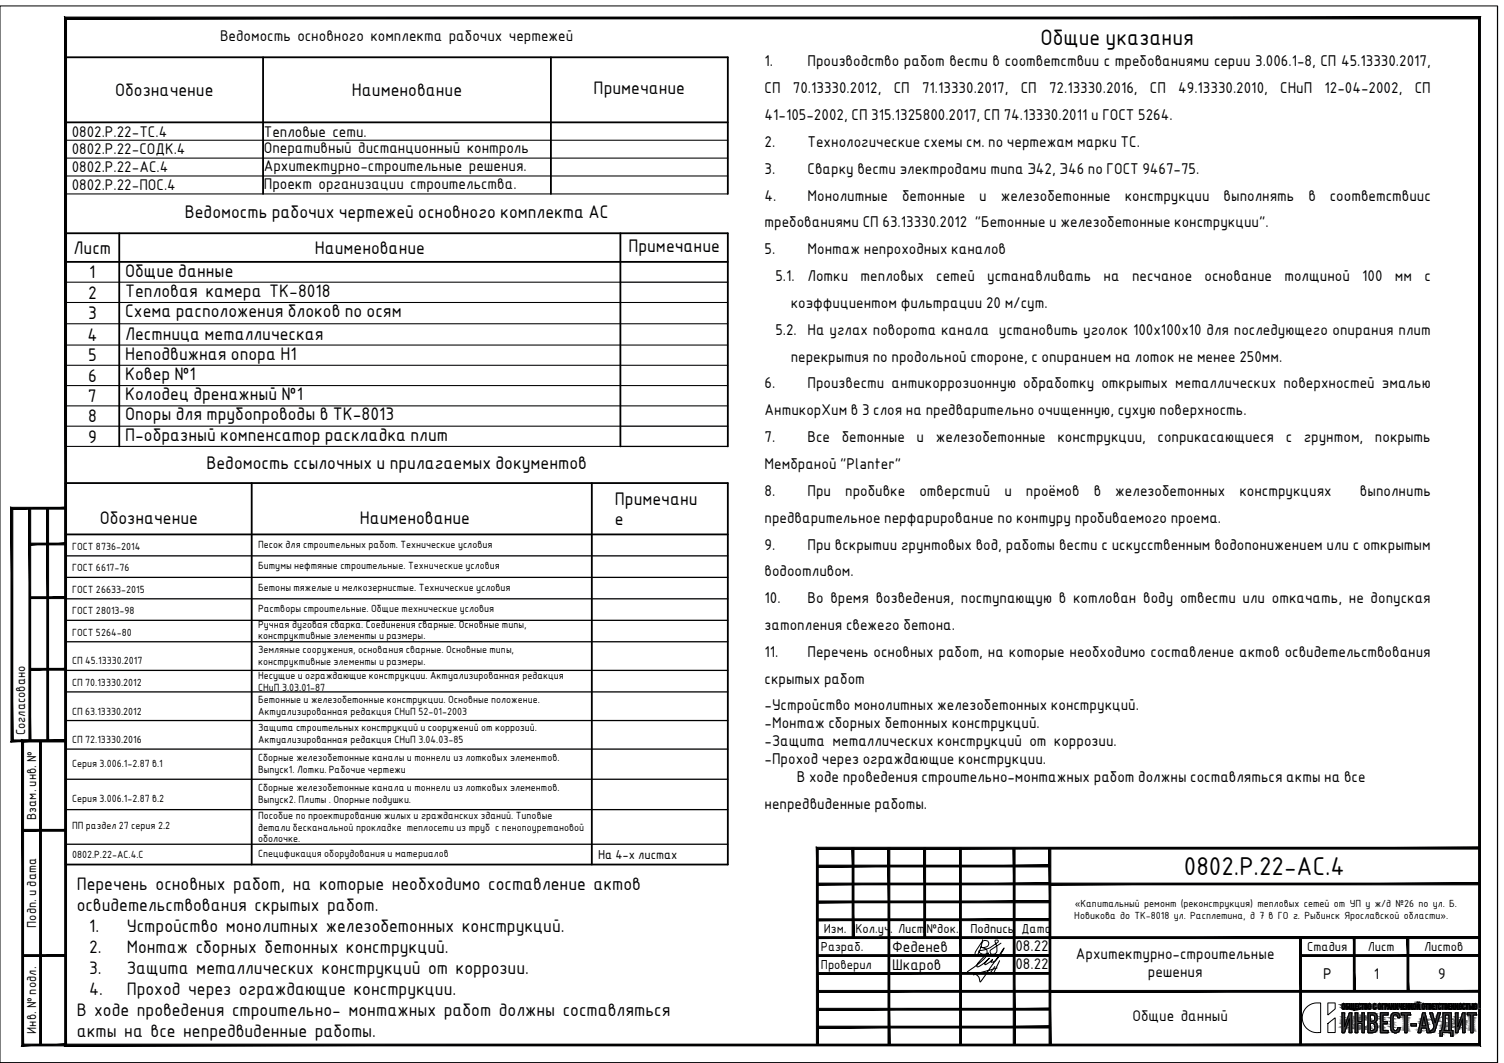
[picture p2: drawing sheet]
<svg xmlns="http://www.w3.org/2000/svg" width="420mm" height="297mm" viewBox="0 0 420 297" stroke-linecap="round" stroke-linejoin="round" font-family="sans-serif">
<defs><g id="words">
<text font-size="7.8" x="330.7" y="244.4">0802.Р.22-АС.4</text>
<text font-size="6" x="290.7" y="12.7">Общие указания</text>
<g font-size="5.4">
<text x="32.2" y="26.8">Обозначение</text>
<text x="98.3" y="26.8">Наименование</text>
<text x="165.8" y="26.3">Примечание</text>
<text x="35" y="82.9">Тепловая камера ТК-8018</text>
<text x="21.4" y="248.8">Перечень основных работ, на которые необходимо составление актов</text>
<text x="21.4" y="254.6">освидетельствования скрытых работ.</text>
<text x="24.9" y="260.5">1.</text>
<text x="35.4" y="260.5">Устройство монолитных железобетонных конструкций.</text>
<text x="24.9" y="266.3">2.</text>
<text x="35.4" y="266.3">Монтаж сборных бетонных конструкций.</text>
<text x="24.9" y="272.1">3.</text>
<text x="35.4" y="272.1">Защита металлических конструкций от коррозии.</text>
<text x="24.9" y="278">4.</text>
<text x="35.4" y="278">Проход через ограждающие конструкции.</text>
<text x="21.4" y="283.8">В ходе проведения строительно- монтажных работ должны составляться</text>
<text x="21.4" y="289.7">акты на все непредвиденные работы.</text>
</g>
<g font-size="4.9">
<text x="51.6" y="60.9">Ведомость рабочих чертежей основного комплекта АС</text>
<text x="20.6" y="70.9">Лист</text>
<text x="87.9" y="70.9">Наименование</text>
<text x="175.6" y="70.4">Примечание</text>
<text x="25" y="77.8">1</text>
<text x="35" y="77.5">Общие данные</text>
<text x="24.6" y="83.4">2</text>
<text x="24.6" y="89.2">3</text>
<text x="35" y="88.7">Схема расположения блоков по осям</text>
<text x="24.4" y="95.2">4</text>
<text x="35" y="94.9">Лестница металлическая</text>
<text x="24.6" y="101">5</text>
<text x="35" y="100.5">Неподвижная опора Н1</text>
<text x="24.6" y="106.7">6</text>
<text x="35" y="106.1">Ковер №1</text>
<text x="24.6" y="112.3">7</text>
<text x="35" y="111.8">Колодец дренажный №1</text>
<text x="24.6" y="118">8</text>
<text x="35" y="117.5">Опоры для трубопроводы в ТК-8013</text>
<text x="24.6" y="123.7">9</text>
<text x="35" y="123.1">П-образный компенсатор раскладка плит</text>
<text x="57.7" y="130.9">Ведомость ссылочных и прилагаемых документов</text>
<text x="171.8" y="141">Примечани</text>
<text x="27.9" y="146.4">Обозначение</text>
<text x="100.5" y="146.4">Наименование</text>
<text x="171.8" y="146.8">е</text>
</g>
<g font-size="4.7">
<text x="61.5" y="11.6">Ведомость основного комплекта рабочих чертежей</text>
<text x="20" y="38.2">0802.Р.22-ТС.4</text>
<text x="73.7" y="38.2">Тепловые сети.</text>
<text x="20" y="43">0802.Р.22-СОДК.4</text>
<text x="73.7" y="42.7">Оперативный дистанционный контроль</text>
<text x="73.7" y="47.7">Архитектурно-строительные решения.</text>
<text x="20" y="48.2">0802.Р.22-АС.4</text>
<text x="20" y="53.2">0802.Р.22-ПОС.4</text>
<text x="73.7" y="52.7">Проект организации строительства.</text>
<text x="249.2" y="266">Феденев</text>
<text x="283.7" y="265.7">08.22</text>
<text x="249.2" y="271">Шкаров</text>
<text x="283.7" y="270.7">08.22</text>
<text x="383.8" y="273.5">1</text>
<text x="401.8" y="273.5">9</text>
<text x="316.4" y="285.4">Общие данный</text>
</g>
<g font-size="4.2">
<text x="213.6" y="18.5">1.</text>
<text x="225.6" y="18.5">Производство работ вести в соответствии с требованиями серии 3.006.1-8, СП 45.13330.2017,</text>
<text x="213.6" y="26">СП</text>
<text x="221.5" y="26">70.13330.2012,</text>
<text x="249.7" y="26">СП</text>
<text x="257.6" y="26">71.13330.2017,</text>
<text x="285.2" y="26">СП</text>
<text x="293.1" y="26">72.13330.2016,</text>
<text x="321.2" y="26">СП</text>
<text x="329.2" y="26">49.13330.2010,</text>
<text x="357.6" y="26">СНиП</text>
<text x="370" y="26">12-04-2002,</text>
<text x="395.2" y="26">СП</text>
<text x="213.6" y="33.6">41-105-2002, СП 315.1325800.2017, СП 74.13330.2011 и ГОСТ 5264.</text>
<text x="213.6" y="41">2.</text>
<text x="225.6" y="41">Технологические схемы см. по чертежам марки ТС.</text>
<text x="213.6" y="48.5">3.</text>
<text x="225.6" y="48.5">Сварку вести электродами типа Э42, Э46 по ГОСТ 9467-75.</text>
<text x="213.6" y="56.1">4.</text>
<text x="225.6" y="56.1">Монолитные</text>
<text x="252" y="56.1">бетонные</text>
<text x="273.6" y="56.1">и</text>
<text x="279.6" y="56.1">железобетонные</text>
<text x="314.2" y="56.1">конструкции</text>
<text x="341.8" y="56.1">выполнять</text>
<text x="365.5" y="56.1">в</text>
<text x="371.5" y="56.1">соответствиис</text>
<text x="213.6" y="63.5">требованиями СП 63.13330.2012 &quot;Бетонные и железобетонные конструкции&quot;.</text>
<text x="213.6" y="71">5.</text>
<text x="225.6" y="71">Монтаж непроходных каналов</text>
<text x="216.6" y="78.6">5.1.</text>
<text x="225.6" y="78.6">Лотки</text>
<text x="240.4" y="78.6">тепловых</text>
<text x="261.6" y="78.6">сетей</text>
<text x="275.8" y="78.6">устанавливать</text>
<text x="308.3" y="78.6">на</text>
<text x="316.3" y="78.6">песчаное</text>
<text x="336.5" y="78.6">основание</text>
<text x="358.8" y="78.6">толщиной</text>
<text x="380.6" y="78.6">100</text>
<text x="389.7" y="78.6">мм</text>
<text x="397.9" y="78.6">с</text>
<text x="220.9" y="86">коэффициентом фильтрации 20 м/сут.</text>
<text x="216.6" y="93.5">5.2.</text>
<text x="225.6" y="93.5">На углах поворота канала установить уголок 100х100х10 для последующего опирания плит</text>
<text x="220.9" y="101.1">перекрытия по продольной стороне, с опиранием на лоток не менее 250мм.</text>
<text x="213.6" y="108.5">6.</text>
<text x="225.6" y="108.5">Произвести антикоррозионную обработку открытых металлических поверхностей эмалью</text>
<text x="213.6" y="116">АнтикорХим в 3 слоя на предварительно очищенную, сухую поверхность.</text>
<text x="213.6" y="123.6">7.</text>
<text x="225.6" y="123.6">Все</text>
<text x="235.1" y="123.6">бетонные</text>
<text x="256.1" y="123.6">и</text>
<text x="261.4" y="123.6">железобетонные</text>
<text x="295.4" y="123.6">конструкции,</text>
<text x="323.4" y="123.6">соприкасающиеся</text>
<text x="359.2" y="123.6">с</text>
<text x="364.2" y="123.6">грунтом,</text>
<text x="384.1" y="123.6">покрыть</text>
<text x="213.6" y="131">Мембраной &quot;Planter&quot;</text>
<text x="213.6" y="138.5">8.</text>
<text x="225.6" y="138.5">При</text>
<text x="236.1" y="138.5">пробивке</text>
<text x="256.9" y="138.5">отверстий</text>
<text x="280.6" y="138.5">и</text>
<text x="286.6" y="138.5">проёмов</text>
<text x="305.5" y="138.5">в</text>
<text x="311.6" y="138.5">железобетонных</text>
<text x="346.2" y="138.5">конструкциях</text>
<text x="379.9" y="138.5">выполнить</text>
<text x="213.6" y="146">предварительное перфарирование по контуру пробиваемого проема.</text>
<text x="213.6" y="153.6">9.</text>
<text x="225.6" y="153.6">При вскрытии грунтовых вод, работы вести с искусственным водопонижением или с открытым</text>
<text x="213.6" y="161">водоотливом.</text>
<text x="213.6" y="168.5">10.</text>
<text x="225.6" y="168.5">Во время возведения, поступающую в котлован воду отвести или откачать, не допуская</text>
<text x="213.6" y="176.1">затопления свежего бетона.</text>
<text x="213.6" y="183.5">11.</text>
<text x="225.6" y="183.5">Перечень основных работ, на которые необходимо составление актов освидетельствования</text>
<text x="213.6" y="191">скрытых работ</text>
<text x="213.6" y="198.5">-Устройство монолитных железобетонных конструкций.</text>
<text x="213.6" y="203.5">-Монтаж сборных бетонных конструкций.</text>
<text x="213.6" y="208.5">-Защита металлических конструкций от коррозии.</text>
<text x="213.6" y="213.5">-Проход через ограждающие конструкции.</text>
<text x="222.6" y="218.5">В ходе проведения строительно-монтажных работ должны составляться акты на все</text>
<text x="213.6" y="226">непредвиденные работы.</text>
<text x="300.6" y="268.1">Архитектурно-строительные</text>
<text x="320.7" y="273.1">решения</text>
<text x="369.6" y="273.5">Р</text>
</g>
<g font-size="3.5">
<text x="7.1" y="205.5" transform="rotate(-90 7.1 205.5)">Согласовано</text>
<text x="10.1" y="229.1" transform="rotate(-90 10.1 229.1)">Взам. инв. №</text>
<text x="167.1" y="240">На 4-х листах</text>
<text x="10.1" y="259.2" transform="rotate(-90 10.1 259.2)">Подп. и дата</text>
<text x="230.1" y="260.8">Изм.</text>
<text x="239" y="260.8">Кол.уч.</text>
<text x="250.9" y="260.8">Лист</text>
<text x="258.8" y="260.8">№док.</text>
<text x="271.1" y="260.8">Подпись</text>
<text x="285.4" y="260.8">Дата</text>
<text x="229.3" y="265.8">Разраб.</text>
<text x="365.2" y="265.8">Стадия</text>
<text x="382.1" y="265.8">Лист</text>
<text x="397.8" y="265.8">Листов</text>
<text x="229.3" y="270.8">Проверил</text>
<text x="10.1" y="288.9" transform="rotate(-90 10.1 288.9)">Инв. № подл.</text>
</g>
<g font-size="3.1">
<text x="300.1" y="256.9">Новикова до ТК-8018 ул. Расплетина, д 7 в ГО г. Рыбинск Ярославской области».</text>
<text x="300.2" y="253.6">«Капитальный ремонт (реконструкция) тепловых сетей от УП у ж/д №26 по ул. Б.</text>
</g>
<g font-size="2.8">
<text x="20.1" y="153.7">ГОСТ 8736-2014</text>
<text x="72.1" y="153">Песок для строительных работ. Технические условия</text>
<text x="20.1" y="159.7">ГОСТ 6617-76</text>
<text x="72.1" y="159">Битумы нефтяные строительные. Технические условия</text>
<text x="20.1" y="165.7">ГОСТ 26633-2015</text>
<text x="72.1" y="165">Бетоны тяжелые и мелкозернистые. Технические условия</text>
<text x="20.1" y="171.7">ГОСТ 28013-98</text>
<text x="72.1" y="171">Растворы строительные. Общие технические условия</text>
<text x="20.1" y="177.7">ГОСТ 5264-80</text>
<text x="72.1" y="175.4">Ручная дуговая сварка. Соединения сварные. Основные типы,</text>
<text x="72.1" y="178.7">конструктивные элементы и размеры.</text>
<text x="20.1" y="185.7">СП 45.13330.2017</text>
<text x="72.1" y="182.4">Земляные сооружения, основания сварные. Основные типы,</text>
<text x="72.1" y="185.7">конструктивные элементы и размеры.</text>
<text x="20.1" y="191.7">СП 70.13330.2012</text>
<text x="72.1" y="189.7">Несущие и ограждающие конструкции. Актуализированная редакция</text>
<text x="72.1" y="193">СНиП 3.03.01-87</text>
<text x="72.1" y="196.4">Бетонные и железобетонные конструкции. Основные положение.</text>
<text x="20.1" y="199.7">СП 63.13330.2012</text>
<text x="72.1" y="199.7">Актуализированная редакция СНиП 52-01-2003</text>
<text x="20.1" y="207.7">СП 72.13330.2016</text>
<text x="72.1" y="204.4">Защита строительных конструкций и сооружений от коррозий.</text>
<text x="72.1" y="207.7">Актуализированная редакция СНиП 3.04.03-85</text>
<text x="20.1" y="214.2">Серия 3.006.1-2.87 в.1</text>
<text x="72.1" y="212.6">Сборные железобетонные каналы и тоннели из лотковых элементов.</text>
<text x="72.1" y="215.9">Выпуск1. Лотки. Рабочие чертежи</text>
<text x="72.1" y="221">Сборные железобетонные канала и тоннели из лотковых элементов.</text>
<text x="20.1" y="224">Серия 3.006.1-2.87 в.2</text>
<text x="72.1" y="224.4">Выпуск2. Плиты . Опорные подушки.</text>
<text x="20.1" y="231.8">ПП раздел 27 серия 2.2</text>
<text x="72.1" y="228.8">Пособие по проектированию жилых и гражданских зданий. Типовые</text>
<text x="72.1" y="232.1">детали бесканальной прокладке теплосети из труб с пенопоуретановой</text>
<text x="20.1" y="239.7">0802.Р.22-АС.4.С</text>
<text x="72.1" y="235.4">оболочке.</text>
<text x="72.1" y="239.4">Спецификация оборудования и материалов</text>
</g>
</g></defs>
<!-- layer: 0 -->
<g fill="none" stroke="#000" stroke-width=".28">
<path d="M0 1.7h418.4v295.3h-418.4zM418.3 1.7v295.3h-418.3M274.5 262.6l-.3 1.4a4.1 4.1 0 0 1-1.3 2.8l-.5-.1 .1-.7a6.4 6.4 0 0 1 2.5-3.2 .98 .98 0 0 1 1.2 .9 .98 .98 0 0 1-1.1 1l-1.1-.1 .3 .1a1.32 1.32 0 0 1 1.4 1.6 1.4 1.4 0 0 1-2.2-.6 7.9 7.9 0 0 0 5.4-2.7 .48 .48 0 0 0-.7-.3 .48 .48 0 0 0-.1 .7l.4 1.5a1.34 1.34 0 0 1-.5 1.6 .82 .82 0 0 1-1.2 .1 .82 .82 0 0 1 0-1.2l2.8-1.8M0 297h418.4M364.9 281.6a4 4 0 0 1 4-1.2v7.6a.41 .41 0 0 1 0 .6 .41 .41 0 0 1-.6-.1 4.1 4.1 0 0 1-4.1-2.3 4.1 4.1 0 0 1 .7-4.6zM370.9 280.3h1.6a.29 .29 0 0 1 .4-.1 .29 .29 0 0 1 .1 .4v1.3l-2 1.7zM371 286l2-1.5v3.7a.31 .31 0 0 1-.1 .4 .31 .31 0 0 1-.4-.1h-1.1a.38 .38 0 0 1-.5-.1 .38 .38 0 0 1 0-.5zM374.9 283h.7v3.9l1.4-3.9h.6v5.6h-.7v-3.9l-1.3 3.9h-.7zM375.1 280.5a.53 .53 0 0 1 .7 .1 .53 .53 0 0 1 0 .7 .48 .48 0 0 1-.4 .8 .48 .48 0 0 1-.5-.8zM375.2 280.6h.1a.92 .92 0 0 1 0 1.3zM376 280.4h.7v.2h-.5l.1 .5a.47 .47 0 0 1 .5 .6 .47 .47 0 0 1-.8 .2zM376.2 281.3l.4 .2a.22 .22 0 0 1-.1 .3 .22 .22 0 0 1-.3-.2z"/>
<path d="M377 280.4h.2v1.5h.3v-1.5h.2v1.5h.4v-1.5h.1l.2 2h-.2v-.4h-1.2zM378.6 280.4h.6v.2a.35 .35 0 0 0-.5 .1 .35 .35 0 0 0 .1 .4h.4v.2h-.4v.6h.4v.1h-.6zM378.6 283h.1a.44 .44 0 0 1 .5 0 .44 .44 0 0 1 .1 .6v1.8h.7a.38 .38 0 0 0 .5 0 .38 .38 0 0 0 0-.5v-1.9h.7v5.6h-.7v-2.6h-1.2v2.1a.38 .38 0 0 1-.1 .5 .38 .38 0 0 1-.5 0zM379.2 282h.1M379.5 280.5a.3 .3 0 0 1 .5-.1 .3 .3 0 0 1 0 .4l-.2-.2-.2 .3a.68 .68 0 0 0 .3 1l.1-.3a.29 .29 0 0 1 0 .5 .29 .29 0 0 1-.4-.1l-.2-.4zM380.2 281.6h.1M380.3 280.4h.7v.2h-.2v1.4h-.2v-1.4h-.3zM381 280.6h.1M381.2 280.4h.1a.45 .45 0 0 1 .6 .2 .45 .45 0 0 1-.1 .6l.1 .1a.45 .45 0 0 1 0 .6 .45 .45 0 0 1-.7-.1zM381.4 281.3a.27 .27 0 0 1 .4 0 .27 .27 0 0 1 0 .4 .27 .27 0 0 1-.4 0zM381.4 280.6a.28 .28 0 0 1 .4 .3 .28 .28 0 0 1-.4 .2zM382.2 283h1.1a1.42 1.42 0 0 1 1.4 1 1.42 1.42 0 0 1-.6 1.7 1.68 1.68 0 0 1 .3 2.5l-.6 .3-1.6 .1z"/>
<path d="M382.3 280.6a.49 .49 0 0 1 .6 0 .49 .49 0 0 1 .1 .6 .46 .46 0 0 1-.1 .7 .46 .46 0 0 1-.7-.2zM382.4 280.6h.1a.89 .89 0 0 1 0 1.3zM382.8 285.9h.1a.99 .99 0 0 1 1.2 1.1 .99 .99 0 0 1-1.3 .9zM382.8 283.6h.2a.89 .89 0 0 1 1.1 .9 .89 .89 0 0 1-1.3 .7zM383.7 280.5a.31 .31 0 0 1 .5-.1 .31 .31 0 0 1 .1 .4h-.1a.21 .21 0 0 0-.3-.2 .21 .21 0 0 0-.1 .3 .7 .7 0 0 0 .3 1l.1-.3a.28 .28 0 0 1 0 .5 .28 .28 0 0 1-.4-.1zM384.4 281.6h.1M385.1 280.6a.49 .49 0 0 1 .7 0 .49 .49 0 0 1 0 .6 .47 .47 0 0 1-.1 .8 .47 .47 0 0 1-.7-.3zM385.3 280.6a.87 .87 0 0 1 .2 1.2v.1a.97 .97 0 0 1-.2-1.3zM385.6 283h2.2v.6h-1.5v1.9h1.3v.6h-1.3v1.8h1.5v.7h-2.2zM386.1 280.4h.6v.2h-.5v1.4h-.1zM386.7 280.6h.1M386.9 280.4a.51 .51 0 0 1 .7 .3 .51 .51 0 0 1-.5 .7v.6h-.2z"/>
<path d="M387.1 280.6l.3 .1a.25 .25 0 0 1 0 .5 .24 .24 0 0 1-.3-.2zM387.8 288.6h.1M388 280.4h.2l.4 1.6h-.3v-.3h-.4l-.1 .3h-.2zM388.1 280.7l.1 .8h-.3zM388.6 282h.1M388.7 280.4h.2v.7h.4v-.7h.2v1.6h-.2v-.7h-.4v.7h-.2zM388.9 283.3a1.2 1.2 0 0 1 1.4-.3 1.2 1.2 0 0 1 .7 1.4l-.6-.1a.63 .63 0 0 0-.2-.7 .63 .63 0 0 0-.8 .1l-.2 .7-.1 1.6a1.72 1.72 0 0 0 .6 2 .67 .67 0 0 0 .7-.8h.6a.66 .66 0 0 1-.2 1 1.4 1.4 0 0 1-1.8 .2 1.4 1.4 0 0 1-.5-1.7v-2.6zM389.5 282h.1M389.8 280.4h.2v1.1l.4-1.1h.1v1.6h-.2v-1.1l-.3 1.1h-.2zM390.5 282h.1M390.8 280.4h.2l.1 .9h.3v-.9h.2v1.6h-.2v-.5l-.5-.1zM391.1 287.2h.1"/>
<path d="M391.5 283h2a.34 .34 0 0 1 .5 .2 .34 .34 0 0 1-.3 .4h-.6v5h-.7v-5h-.9zM391.6 282h.1M391.9 280.4h.6v.2a.35 .35 0 0 0-.5 .1 .35 .35 0 0 0 0 .4h.4v.2h-.4v.6h.5v.1h-.6zM392.5 282h.1M392.7 280.4h.2v.7h.4v-.7h.2v1.6h-.2v-.7h-.4v.7h-.2zM393.5 282h.1M393.8 280.4h.2v.7h.3v-.7h.2v1.6h-.2v-.7h-.3v.7h-.2zM394 283.6h.1M394.2 286.1h1.5a.38 .38 0 0 1 0 .5 .38 .38 0 0 1-.5 0h-1zM394.5 282h.1M394.9 280.6a.49 .49 0 0 1 .6 0 .49 .49 0 0 1 .1 .6 .46 .46 0 0 1-.1 .7 .46 .46 0 0 1-.7-.2zM395 280.6h.1a.89 .89 0 0 1 0 1.3z"/>
<path d="M395.8 280.4h.2v1.1l.4-1.1h.2v1.6h-.2v-1.1l-.4 1.1h-.2zM395.9 280.1h.6l-.4 .2zM396.5 280.1h.1M396.6 282h.1M397.4 280.6a.49 .49 0 0 1 .6-.1 .49 .49 0 0 1 .1 .7 .48 .48 0 0 1-.1 .7 .48 .48 0 0 1-.7-.1zM397.4 283h.2a.54 .54 0 0 1 .6 .1 .54 .54 0 0 1 .1 .6l1.1 4.9h-.7l-.3-1.4h-1.3l-.2 1.4h-.7zM397.5 280.6h.1a.98 .98 0 0 1 0 1.3zM397.8 284.1l.5 2.5h-1zM398.2 280.4h.7v.2h-.2v1.4h-.2v-1.4h-.3zM398.9 280.6h.1M399.1 280.4h.3a.41 .41 0 0 1 .5 .3 .41 .41 0 0 1-.2 .5l.1 .1a.45 .45 0 0 1 0 .6 .45 .45 0 0 1-.7-.1zM399.3 281.3l.3 .1v.4l-.3 .1z"/>
<path d="M399.3 280.6a.28 .28 0 0 1 .4 .3 .28 .28 0 0 1-.4 .2zM399.4 288.6h.1M399.4 283h.8l.7 2.8 .6-2.1a.61 .61 0 0 1 .2-.7 .61 .61 0 0 1 .7 0l-1.4 4.5a1.02 1.02 0 0 1-1.3 .9v-.5a1.12 1.12 0 0 0 .9-1.1zM400.2 280.4h.6v.2a.35 .35 0 0 0-.5 .1 .35 .35 0 0 0 0 .4h.4v.2h-.4v.6h.5v.1h-.6zM400.8 282h.1M400.9 280.4h.8v.2h-.3v1.4h-.2v-1.4h-.3zM401.7 280.6h.1M401.9 280.5a.32 .32 0 0 1 .5-.1 .32 .32 0 0 1 .1 .4h-.1a.21 .21 0 0 0-.3-.2 .21 .21 0 0 0-.1 .3v.6a.23 .23 0 0 0 .1 .4 .23 .23 0 0 0 .3-.3 .29 .29 0 0 1 0 .5 .29 .29 0 0 1-.5-.1zM402.7 280.4h.7v.2h-.3v1.4h-.2v-1.4h-.2zM403.1 283h2.3v4.9h.5v1.6h-.7v-.9h-2.3v.9a.38 .38 0 0 1-.5 .1 .38 .38 0 0 1-.1-.5v-1.2h.3a12.4 12.4 0 0 0 .5-4.8zM403.4 280.6h.1M403.6 280.4h.3a.42 .42 0 0 1 .5 .3 .42 .42 0 0 1-.2 .5l.1 .1a.45 .45 0 0 1 0 .6 .45 .45 0 0 1-.7-.1z"/>
<path d="M403.8 283.6h1v4.3h-1.4l.3-1.6zM403.8 281.3l.4 .1-.1 .4-.3 .1zM403.8 280.6a.26 .26 0 0 1 .4 .2 .26 .26 0 0 1-.4 .3zM404.6 280.4h.7v.2a.34 .34 0 0 0-.5 .1 .34 .34 0 0 0 .1 .4h.3v.2h-.4v.6h.5v.1h-.7zM404.8 287.9h.1M405.3 282h.1M405.5 280.4h.2v.7h.4v-.7h.2v1.6h-.2v-.7h-.4v.7h-.2zM406.3 282h.1M406.5 280.4h.2v.7h.4v-.7h.2v1.6h-.2v-.7h-.4v.7h-.2zM406.6 283h.7v3.9l1.1-3.4a.5 .5 0 0 1 .2-.5 .5 .5 0 0 1 .6 0v4.9a.44 .44 0 0 1 .1 .6 .44 .44 0 0 1-.6 .1l-.1-3.9-1.4 3.9h-.6zM407.3 282h.1M407.6 280.6a.49 .49 0 0 1 .7-.1 .49 .49 0 0 1 0 .7 .48 .48 0 0 1 0 .7 .48 .48 0 0 1-.7-.1z"/>
<path d="M407.8 280.6h.1a.98 .98 0 0 1 0 1.3zM408.7 280.5a.3 .3 0 0 1 .4-.1 .3 .3 0 0 1 .1 .4l-.1-.1a.25 .25 0 0 0-.3 0 .25 .25 0 0 0-.1 .3v.5a.23 .23 0 0 0 .1 .4 .23 .23 0 0 0 .3-.3 .28 .28 0 0 1 0 .5 .28 .28 0 0 1-.4-.1l-.1-.4zM409.3 281.6h.1M409.4 280.4h.8v.2h-.3v1.4h-.2v-1.4h-.3zM409.9 283h2a.34 .34 0 0 1 .5 .2 .34 .34 0 0 1-.3 .4h-.6v5h-.7v-5h-.9zM410.2 280.6h.1M410.4 280.4h.2v.7a.47 .47 0 0 1 .6 .6 .47 .47 0 0 1-.8 .2zM410.6 281.3a.3 .3 0 0 1 .3 .3 .3 .3 0 0 1-.3 .3zM411.4 280.4h.2v.7h.2a.49 .49 0 0 1 .5-.7 .49 .49 0 0 1 .2 .8 .47 .47 0 0 1 0 .7 .47 .47 0 0 1-.7-.2v-.4h-.2v.7h-.2zM411.6 282h.1M412 280.6h.1a.89 .89 0 0 1 0 1.3zM412.4 283.6h.1"/>
</g>
<path d="M73.5 16v38.2M153.9 16v38.2M18.3 34.2h185M18.3 54.2v-38.2h185v38.2M18.3 73.2h185M33.3 65.2v59.5M173.3 65.2v59.5M18.3 124.7v-59.5h185v59.5M18.3 135h185v106.6h-185zM70.3 135v106.6M165.3 135v106.6M18.3 149.3h185" fill="none" stroke="#000" stroke-width=".51"/>
<g fill="none" stroke="#000" stroke-width=".3">
<path d="M18.3 39.2h185M18.3 44.2h185M18.3 49.2h185M18.3 54.2h185M18.3 78.9h155M18.3 84.5h185M18.3 90.5h185M18.3 96.4h185M18.3 107.7h185M18.3 119.1h155M18.3 102.1h185M18.3 113.4h185"/>
<path d="M18.3 124.7h155"/>
</g>
<g fill="none" stroke="#000" stroke-width=".36">
<path d="M173.3 78.9h30M173.3 119.1h30M173.3 124.7h30M18.3 155.3h185M18.3 161.3h185M18.3 167.3h185M18.3 173.3h185M18.3 179.3h185M18.3 187.3h185M18.3 193.3h185M18.3 201.3h185M18.3 209.3h185"/>
<path d="M18.3 217.7h185M18.3 226.2h185M18.3 235.9h185"/>
</g>
<!-- layer: 0 -->
<g fill="#000" stroke="#000" stroke-width=".28">
<path d="M18.1 4.8l.5 .5 395-.5zM18.6 5.3l395-.5-.5 .5zM413.6 4.8l-.5 .5 .5 287zM413.1 5.3l.5 287-.5-.5zM18.1 292.3h395.5l-.5-.5zM18.1 292.3l.5-.5h394.5zM18.1 4.8v287.5l.5-.5zM18.1 4.8l.5 .5v286.5z"/>
<path d="M8.3 151.8v.5l10-.5zM8.3 152.3l10-.5v.5z"/>
<path d="M8.1 142l.5 65v-65zM8.1 142l.5 65h-.5z"/>
<path d="M13.1 142l.5 65v-65zM13.1 142l.5 65h-.5z"/>
<path d="M8.3 166.8v.5l10-.5zM8.3 167.3l10-.5v.5z"/>
<path d="M8.3 186.8v.5l10-.5zM8.3 187.3l10-.5v.5z"/>
<path d="M11.1 207l.5 85v-85zM11.1 207l.5 85h-.5z"/>
<path d="M3.1 207.3h15.2v-.5zM3.1 207.3l.5-.5h14.7zM3.1 141.8v65.5l.5-.5zM3.1 141.8l.5 .5v64.5zM3.1 141.8l.5 .5 14.7-.5zM3.6 142.3l14.7-.5v.5z"/>
<path d="M6.3 231.8v.5l12-.5zM6.3 232.3l12-.5v.5z"/>
<path d="M238.1 237l.5 25v-25zM238.1 237l.5 25h-.5z"/>
<path d="M248.1 237l.5 55v-55zM248.1 237l.5 55h-.5z"/>
<path d="M258.1 237l.5 25v-25zM258.1 237l.5 25h-.5z"/>
<path d="M268.1 237l.5 55v-55zM268.1 237l.5 55h-.5z"/>
<path d="M283.1 237l.5 55v-55zM283.1 237l.5 55h-.5z"/>
<path d="M293.1 237l.5 55v-55zM293.1 237l.5 55h-.5z"/>
<path d="M228.3 241.8v.5l65-.5zM228.3 242.3l65-.5v.5z"/>
<path d="M228.3 246.8v.5l65-.5zM228.3 247.3l65-.5v.5zM293.3 246.8v.5l120-.5zM293.3 247.3l120-.5v.5z"/>
<path d="M228.3 251.8v.5l65-.5zM228.3 252.3l65-.5v.5z"/>
<path d="M228.3 256.8v.5l65-.5zM228.3 257.3l65-.5v.5z"/>
<path d="M6.3 266.8v.5l12-.5zM6.3 267.3l12-.5v.5z"/>
<path d="M228.3 261.8v.5l185-.5zM228.3 262.3l185-.5v.5z"/>
<path d="M228.3 271.8v.5l65-.5zM228.3 272.3l65-.5v.5z"/>
<path d="M228.3 276.8v.5l65-.5zM228.3 277.3l65-.5v.5z"/>
<path d="M228.3 266.8v.5l65-.5zM228.3 267.3l65-.5v.5z"/>
<path d="M293.3 276.8v.5l120-.5zM293.3 277.3l120-.5v.5z"/>
<path d="M363.3 266.8v.5l50-.5zM363.3 267.3l50-.5v.5z"/>
<path d="M363.1 262l.5 30v-30zM363.1 262l.5 30h-.5z"/>
<path d="M378.1 262l.5 15v-15zM378.1 262l.5 15h-.5z"/>
<path d="M393.1 262l.5 15v-15zM393.1 262l.5 15h-.5z"/>
<path d="M6.1 292.3h12.2v-.5zM6.1 292.3l.5-.5h11.7zM6.1 206.8v85.5l.5-.5zM6.1 206.8l.5 .5v84.5zM6.1 206.8l.5 .5 11.7-.5zM6.6 207.3l11.7-.5v.5z"/>
<path d="M228.1 236.8v55.2h.5zM228.1 236.8l.5 .5v54.7zM228.1 236.8l.5 .5 184.7-.5zM228.6 237.3l184.7-.5v.5z"/>
<path d="M228.3 281.8v.5l65-.5zM228.3 282.3l65-.5v.5z"/>
<path d="M228.3 286.8v.5l65-.5zM228.3 287.3l65-.5v.5z"/>
</g>
<g fill="#2e365c" stroke="#2e365c" stroke-width=".28">
<path d="M412.1 280.4h.1z"/>
<path d="M385.3 280.4h.2z"/>
<path d="M396.2 281.1h.1z"/>
<path d="M387.2 281.2h.4z"/>
<path d="M410.7 281.3h.4z"/>
<path d="M396.1 281.4h.1z"/>
<path d="M407.8 282l.2 .1z"/>
<path d="M407.8 282h.3z"/>
<path d="M408.9 282.1h.1z"/>
<path d="M402.1 282.1h.2z"/>
<path d="M383.9 282.1h.2z"/>
<path d="M379.7 282.1h.2z"/>
<path d="M412.1 282.1h.1z"/>
<path d="M389.8 283.5h1.1z"/>
<path d="M383.3 283.6h1.3z"/>
<path d="M383.3 287.9h1.3z"/>
<path d="M399.7 288.6h.1z"/>
<path d="M396.3 280.2h.2z"/>
<path d="M396.1 280.3h.2z"/>
<path d="M407.9 280.4h.1zM407.9 280.4h.1z"/>
<path d="M397.6 280.4h.2zM397.6 280.4h.2z"/>
<path d="M395.1 280.4h.2zM395.1 280.4h.2z"/>
<path d="M382.5 280.4h.2zM382.5 280.4h.2z"/>
<path d="M375.3 280.4h.1zM375.3 280.4h.1z"/>
<path d="M412.1 280.4h.1zM412.1 280.4h.1z"/>
<path d="M407.9 280.4h.2zM407.8 280.4h.3z"/>
<path d="M397.6 280.4h.2zM397.6 280.4h.2z"/>
<path d="M395.1 280.4h.2zM395.1 280.4h.2z"/>
<path d="M385.3 280.4h.2zM385.3 280.4h.2z"/>
<path d="M382.5 280.4h.2zM382.5 280.4h.2z"/>
<path d="M375.3 280.4h.2zM375.2 280.4h.3z"/>
<path d="M408.9 280.4h.2zM408.8 280.4h.3z"/>
<path d="M402.1 280.4h.2zM402.1 280.4h.2z"/>
<path d="M384 280.4h.1zM383.9 280.4h.2z"/>
<path d="M379.8 280.4h.1zM379.7 280.4h.2z"/>
<path d="M408.8 280.4h.3zM408.8 280.4h.3z"/>
<path d="M402.1 280.4h.2zM402.1 280.4h.2z"/>
<path d="M383.9 280.4h.3zM383.9 280.4h.3z"/>
<path d="M379.7 280.4h.2zM379.7 280.4h.2z"/>
<path d="M395.8 280.4h.2zM395.8 280.4h.2z"/>
<path d="M389.8 280.4h.2zM389.8 280.4h.2z"/>
<path d="M404.6 280.4h.7zM404.6 280.4h.7z"/>
<path d="M400.2 280.4h.6zM400.2 280.4h.6z"/>
<path d="M391.9 280.4h.6zM391.9 280.4h.6z"/>
<path d="M378.6 280.4h.6zM378.6 280.4h.6z"/>
<path d="M388 280.4h.2zM388 280.4h.2z"/>
<path d="M390.8 280.4h.2zM390.8 280.4h.2zM390.8 280.4h.2zM390.8 280.4h.2z"/>
<path d="M409.4 280.4h.8zM409.4 280.4h.8z"/>
<path d="M402.7 280.4h.7zM402.7 280.4h.7z"/>
<path d="M400.9 280.4h.8zM400.9 280.4h.8z"/>
<path d="M398.2 280.4h.7zM398.2 280.4h.7z"/>
<path d="M386.1 280.4h.6zM386.1 280.4h.6z"/>
<path d="M380.3 280.4h.7zM380.3 280.4h.7z"/>
<path d="M377 280.4h.2zM377 280.4h.2z"/>
<path d="M378.1 280.4h.1zM378.1 280.4h.1z"/>
<path d="M396.4 280.4h.2zM396.4 280.4h.2z"/>
<path d="M390.4 280.4h.1zM390.4 280.4h.1z"/>
<path d="M376 280.4h.7zM376 280.4h.7z"/>
<path d="M406.5 280.4h.2zM406.5 280.4h.2z"/>
<path d="M405.5 280.4h.2zM405.5 280.4h.2z"/>
<path d="M393.8 280.4h.2zM393.8 280.4h.2z"/>
<path d="M392.7 280.4h.2zM392.7 280.4h.2z"/>
<path d="M388.7 280.4h.2zM388.7 280.4h.2z"/>
<path d="M388 280.4h.2zM388 280.4h.2z"/>
<path d="M378.1 280.4h.1zM378.1 280.4h.1z"/>
<path d="M396.4 280.4h.2zM396.4 280.4h.2z"/>
<path d="M390.4 280.4h.1zM390.4 280.4h.1z"/>
<path d="M377 280.4h.2zM377 280.4h.2z"/>
<path d="M407.1 280.4h.2zM407.1 280.4h.2z"/>
<path d="M406.1 280.4h.2zM406.1 280.4h.2z"/>
<path d="M394.3 280.4h.2zM394.3 280.4h.2z"/>
<path d="M393.3 280.4h.2zM393.3 280.4h.2z"/>
<path d="M389.3 280.4h.2zM389.3 280.4h.2z"/>
<path d="M404.6 280.4h.7zM404.6 280.4h.7z"/>
<path d="M400.2 280.4h.6zM400.2 280.4h.6z"/>
<path d="M391.9 280.4h.6zM391.9 280.4h.6z"/>
<path d="M378.6 280.4h.6zM378.6 280.4h.6z"/>
<path d="M391.4 280.4h.2zM391.4 280.4h.2z"/>
<path d="M386.1 280.4h.6zM386.1 280.4h.6z"/>
<path d="M403.6 280.4h.4zM403.6 280.4h.4z"/>
<path d="M399.1 280.4h.5zM399.1 280.4h.5z"/>
<path d="M381.2 280.4h.5zM381.2 280.4h.5z"/>
<path d="M377.5 280.4h.2zM377.5 280.4h.2z"/>
<path d="M395.8 280.4h.2zM395.8 280.4h.2z"/>
<path d="M389.8 280.4h.2zM389.8 280.4h.2z"/>
<path d="M411.4 280.4h.2zM411.4 280.4h.2z"/>
<path d="M403.6 280.4h.5zM403.6 280.4h.5z"/>
<path d="M399.1 280.4h.5zM399.1 280.4h.5z"/>
<path d="M381.2 280.4h.5zM381.2 280.4h.5z"/>
<path d="M410.4 280.4h.2zM410.4 280.4h.2z"/>
<path d="M386.9 280.4h.4zM386.9 280.4h.4z"/>
<path d="M377.5 280.4h.2zM377.5 280.4h.2z"/>
<path d="M386.9 280.4h.4zM386.9 280.4h.4z"/>
<path d="M409.4 280.4h.8zM409.4 280.4h.8z"/>
<path d="M402.7 280.4h.7zM402.7 280.4h.7z"/>
<path d="M400.9 280.4h.8zM400.9 280.4h.8z"/>
<path d="M398.2 280.4h.7zM398.2 280.4h.7z"/>
<path d="M380.3 280.4h.7zM380.3 280.4h.7z"/>
<path d="M407.1 280.4h.2zM407.1 280.4h.2z"/>
<path d="M406.1 280.4h.2zM406.1 280.4h.2z"/>
<path d="M394.3 280.4h.2zM394.3 280.4h.2z"/>
<path d="M393.3 280.4h.2zM393.3 280.4h.2z"/>
<path d="M391.4 280.4h.2zM391.4 280.4h.2z"/>
<path d="M389.3 280.4h.2zM389.3 280.4h.2z"/>
<path d="M390.8 280.4h.2zM390.8 280.4h.2zM390.8 280.4h.2zM390.8 280.4h.2z"/>
<path d="M388 280.4h.2zM388 280.4h.2z"/>
<path d="M395.8 280.4h.2zM395.8 280.4h.2z"/>
<path d="M389.8 280.4h.2zM389.8 280.4h.2z"/>
<path d="M386.1 280.4h.6zM386.1 280.4h.6z"/>
<path d="M410.4 280.4h.2zM410.4 280.4h.2z"/>
<path d="M377 280.4h.2zM377 280.4h.2z"/>
<path d="M411.4 280.4h.2zM411.4 280.4h.2z"/>
<path d="M406.5 280.4h.2zM406.5 280.4h.2z"/>
<path d="M405.5 280.4h.2zM405.5 280.4h.2z"/>
<path d="M393.8 280.4h.2zM393.8 280.4h.2z"/>
<path d="M392.7 280.4h.2zM392.7 280.4h.2z"/>
<path d="M388.7 280.4h.2zM388.7 280.4h.2z"/>
<path d="M378.1 280.4h.1zM378.1 280.4h.1zM378.1 280.4h.1zM378.1 280.4h.1z"/>
<path d="M408.8 280.4h.3zM408.8 280.4h.3z"/>
<path d="M402.1 280.4h.2zM402 280.4h.3z"/>
<path d="M383.9 280.4h.3zM383.9 280.4h.3z"/>
<path d="M379.7 280.4h.3zM379.6 280.4h.4z"/>
<path d="M406.5 280.4h.2zM406.5 280.4h.2z"/>
<path d="M405.5 280.4h.2zM405.5 280.4h.2z"/>
<path d="M393.8 280.4h.2zM393.8 280.4h.2z"/>
<path d="M392.7 280.4h.2zM392.7 280.4h.2z"/>
<path d="M388.7 280.4h.2zM388.7 280.4h.2z"/>
<path d="M409.4 280.4h.8zM409.4 280.4h.8z"/>
<path d="M402.7 280.4h.7zM402.7 280.4h.7z"/>
<path d="M400.9 280.4h.8zM400.9 280.4h.8z"/>
<path d="M398.2 280.4h.7zM398.2 280.4h.7z"/>
<path d="M380.3 280.4h.7zM380.3 280.4h.7z"/>
<path d="M376 280.4h.7zM376 280.4h.7z"/>
<path d="M388 280.4h.2zM388 280.4h.2z"/>
<path d="M396.4 280.4h.2zM396.4 280.4h.2z"/>
<path d="M390.4 280.4h.1zM390.4 280.4h.1z"/>
<path d="M404.6 280.4h.7zM404.6 280.4h.7z"/>
<path d="M400.2 280.4h.6zM400.2 280.4h.6z"/>
<path d="M391.9 280.4h.6zM391.9 280.4h.6z"/>
<path d="M378.6 280.4h.6zM378.6 280.4h.6z"/>
<path d="M377 280.4h.2zM377 280.4h.2z"/>
<path d="M403.6 280.4h.5zM403.6 280.4h.5z"/>
<path d="M399.1 280.4h.5zM399.1 280.4h.5z"/>
<path d="M381.2 280.4h.5zM381.2 280.4h.5z"/>
<path d="M407.1 280.4h.2zM407.1 280.4h.2z"/>
<path d="M406.1 280.4h.2zM406.1 280.4h.2z"/>
<path d="M394.3 280.4h.2zM394.3 280.4h.2z"/>
<path d="M393.3 280.4h.2zM393.3 280.4h.2z"/>
<path d="M389.3 280.4h.2zM389.3 280.4h.2z"/>
<path d="M404.6 280.4h.7zM404.6 280.4h.7z"/>
<path d="M400.2 280.4h.6zM400.2 280.4h.6z"/>
<path d="M391.9 280.4h.6zM391.9 280.4h.6z"/>
<path d="M378.6 280.4h.6zM378.6 280.4h.6z"/>
<path d="M376 280.4h.7zM376 280.4h.7z"/>
<path d="M396.4 280.4h.2zM396.4 280.4h.2z"/>
<path d="M390.4 280.4h.1zM390.4 280.4h.1z"/>
<path d="M412.1 280.4h.2zM412 280.4h.3zM412 280.4h.3zM412 280.4h.3z"/>
<path d="M377.5 280.4h.2zM377.5 280.4h.2z"/>
<path d="M391.4 280.4h.2zM391.4 280.4h.2z"/>
<path d="M411.4 280.4h.2zM411.4 280.4h.2z"/>
<path d="M410.4 280.4h.2zM410.4 280.4h.2z"/>
<path d="M386.9 280.4h.5zM386.9 280.4h.5z"/>
<path d="M407.8 280.4h.3zM407.8 280.4h.3z"/>
<path d="M397.6 280.4h.2zM397.5 280.4h.3z"/>
<path d="M395.1 280.4h.2zM395 280.4h.3z"/>
<path d="M385.3 280.4h.3zM385.2 280.4h.4z"/>
<path d="M382.5 280.4h.3zM382.4 280.4h.4z"/>
<path d="M375.2 280.4h.3zM375.2 280.4h.3z"/>
<path d="M377.5 280.4h.2zM377.5 280.4h.2z"/>
<path d="M390.8 280.4h.2zM390.8 280.4h.2zM390.8 280.4h.2zM390.8 280.4h.2z"/>
<path d="M395.8 280.4h.2zM395.8 280.4h.2z"/>
<path d="M389.8 280.4h.2zM389.8 280.4h.2z"/>
<path d="M386.9 280.4h.5zM386.9 280.4h.5z"/>
<path d="M377 280.4h.2zM377 280.4h.2z"/>
<path d="M378.1 280.4h.1zM378.1 280.4h.1z"/>
<path d="M388 280.4h.2zM388 280.4h.2z"/>
<path d="M395.8 280.4h.2zM395.8 280.4h.2z"/>
<path d="M389.8 280.4h.2zM389.8 280.4h.2z"/>
<path d="M407.8 280.4h.3zM407.8 280.4h.3z"/>
<path d="M397.5 280.4h.4zM397.5 280.4h.4z"/>
<path d="M395 280.4h.4zM395 280.4h.4z"/>
<path d="M385.2 280.4h.4zM385.2 280.4h.4z"/>
<path d="M382.4 280.4h.4zM382.4 280.4h.4z"/>
<path d="M375.2 280.4h.3zM375.2 280.4h.3z"/>
<path d="M409.4 280.4h.8zM409.4 280.4h.8z"/>
<path d="M402.7 280.4h.7zM402.7 280.4h.7z"/>
<path d="M400.9 280.4h.8zM400.9 280.4h.8z"/>
<path d="M398.2 280.4h.7zM398.2 280.4h.7z"/>
<path d="M380.3 280.4h.7zM380.3 280.4h.7z"/>
<path d="M403.6 280.4h.6zM403.6 280.4h.6z"/>
<path d="M399.1 280.4h.6zM399.1 280.4h.6z"/>
<path d="M381.2 280.4h.6zM381.2 280.4h.6z"/>
<path d="M386.1 280.4h.6zM386.1 280.4h.6z"/>
<path d="M378.1 280.4h.1zM378.1 280.4h.1z"/>
<path d="M410.4 280.4h.2zM410.4 280.4h.2z"/>
<path d="M403.6 280.4h.6zM403.6 280.4h.6z"/>
<path d="M399.1 280.4h.6zM399.1 280.4h.6z"/>
<path d="M381.2 280.4h.6zM381.2 280.4h.6z"/>
<path d="M406.5 280.4h.2zM406.5 280.4h.2z"/>
<path d="M405.5 280.4h.2zM405.5 280.4h.2z"/>
<path d="M393.8 280.4h.2zM393.8 280.4h.2z"/>
<path d="M392.7 280.4h.2zM392.7 280.4h.2z"/>
<path d="M388.7 280.4h.2zM388.7 280.4h.2z"/>
<path d="M411.4 280.4h.2zM411.4 280.4h.2z"/>
<path d="M404.6 280.4h.7zM404.6 280.4h.7z"/>
<path d="M400.2 280.4h.6zM400.2 280.4h.6z"/>
<path d="M391.9 280.4h.6zM391.9 280.4h.6z"/>
<path d="M378.6 280.4h.6zM378.6 280.4h.6z"/>
<path d="M408.8 280.4h.4zM408.7 280.4h.5z"/>
<path d="M402 280.4h.4zM402 280.4h.4z"/>
<path d="M383.9 280.4h.3zM383.8 280.4h.4z"/>
<path d="M379.6 280.4h.4zM379.6 280.4h.4z"/>
<path d="M377 280.4h.2zM377 280.4h.2z"/>
<path d="M407.1 280.4h.2zM407.1 280.4h.2z"/>
<path d="M406.1 280.4h.2zM406.1 280.4h.2z"/>
<path d="M394.3 280.4h.2zM394.3 280.4h.2z"/>
<path d="M393.3 280.4h.2zM393.3 280.4h.2z"/>
<path d="M391.4 280.4h.2zM391.4 280.4h.2z"/>
<path d="M389.3 280.4h.2zM389.3 280.4h.2z"/>
<path d="M388 280.4h.2zM388 280.4h.2z"/>
<path d="M407.1 280.4h.2zM407.1 280.4h.2z"/>
<path d="M406.1 280.4h.2zM406.1 280.4h.2z"/>
<path d="M394.3 280.4h.2zM394.3 280.4h.2z"/>
<path d="M393.3 280.4h.2zM393.3 280.4h.2z"/>
<path d="M389.3 280.4h.2zM389.3 280.4h.2z"/>
<path d="M396.4 280.4h.2zM396.4 280.4h.2z"/>
<path d="M390.4 280.4h.1zM390.4 280.4h.1z"/>
<path d="M377.5 280.4h.2zM377.5 280.4h.2z"/>
<path d="M409.4 280.4h.8zM409.4 280.4h.8z"/>
<path d="M402.7 280.4h.7zM402.7 280.4h.7z"/>
<path d="M400.9 280.4h.8zM400.9 280.4h.8z"/>
<path d="M398.2 280.4h.7zM398.2 280.4h.7z"/>
<path d="M380.3 280.4h.7zM380.3 280.4h.7z"/>
<path d="M411.4 280.4l.2 .1zM411.4 280.4l.2 .1z"/>
<path d="M406.5 280.4l.2 .1zM406.5 280.4l.2 .1z"/>
<path d="M405.5 280.4l.2 .1zM405.5 280.4l.2 .1z"/>
<path d="M393.8 280.4l.2 .1zM393.8 280.4l.2 .1z"/>
<path d="M392.7 280.4l.2 .1zM392.7 280.4l.2 .1z"/>
<path d="M388.7 280.4l.2 .1zM388.7 280.4l.2 .1z"/>
<path d="M376 280.4l.7 .1zM376 280.4l.7 .1z"/>
<path d="M410.4 280.4l.2 .1zM410.4 280.4l.2 .1z"/>
<path d="M386.9 280.4l.5 .1zM386.9 280.4l.5 .1z"/>
<path d="M376 280.5h.7zM376 280.5h.7z"/>
<path d="M377.5 280.4l.2 .1zM377.5 280.4l.2 .1z"/>
<path d="M391.4 280.4l.2 .1zM391.4 280.4l.2 .1z"/>
<path d="M396.4 280.4l.2 .1zM396.4 280.4l.2 .1z"/>
<path d="M390.4 280.4l.1 .1zM390.4 280.4l.1 .1z"/>
<path d="M390.8 280.4l.2 .1zM390.8 280.4l.2 .1zM390.8 280.5h.2zM390.8 280.5h.2z"/>
<path d="M386.1 280.4l.6 .1zM386.1 280.4l.6 .1z"/>
<path d="M377 280.4l.2 .1zM377 280.4l.2 .1z"/>
<path d="M404.6 280.4l.7 .1zM404.6 280.4l.7 .1z"/>
<path d="M400.2 280.4l.6 .1zM400.2 280.4l.6 .1z"/>
<path d="M391.9 280.4l.6 .1zM391.9 280.4l.6 .1z"/>
<path d="M378.6 280.4l.6 .1zM378.6 280.4l.6 .1z"/>
<path d="M378.1 280.4l.1 .1zM378.1 280.4l.1 .1z"/>
<path d="M412 280.4l.4 .1zM411.9 280.5h.5zM411.9 280.5h.5zM411.9 280.5h.5z"/>
<path d="M388 280.4l.2 .1zM388 280.4l.2 .1z"/>
<path d="M403.6 280.4l.6 .1zM403.6 280.4l.6 .1z"/>
<path d="M399.1 280.4l.6 .1zM399.1 280.4l.6 .1z"/>
<path d="M381.2 280.4l.6 .1zM381.2 280.4l.6 .1z"/>
<path d="M378.1 280.5h.1zM378.1 280.5h.1z"/>
<path d="M395.8 280.4l.2 .1zM395.8 280.4l.2 .1z"/>
<path d="M389.8 280.4l.2 .1zM389.8 280.4l.2 .1z"/>
<path d="M408.7 280.4l.5 .1zM408.7 280.4l.5 .1z"/>
<path d="M402 280.4l.4 .1zM402 280.5h.4z"/>
<path d="M383.8 280.4l.4 .1zM383.8 280.4l.4 .1z"/>
<path d="M379.6 280.4l.4 .1zM379.6 280.5h.4z"/>
<path d="M386.9 280.5h.6zM386.9 280.5h.6z"/>
<path d="M395.8 280.5h.2zM395.8 280.5h.2z"/>
<path d="M389.8 280.5h.2zM389.8 280.5h.2z"/>
<path d="M406.5 280.5h.2zM406.5 280.5h.2z"/>
<path d="M405.5 280.5h.2zM405.5 280.5h.2z"/>
<path d="M393.8 280.5h.2zM393.8 280.5h.2z"/>
<path d="M392.7 280.5h.2zM392.7 280.5h.2z"/>
<path d="M388.7 280.5h.2zM388.7 280.5h.2z"/>
<path d="M410.4 280.5h.2zM410.4 280.5h.2z"/>
<path d="M407.1 280.4l.2 .1zM407.1 280.4l.2 .1z"/>
<path d="M406.1 280.4l.2 .1zM406.1 280.4l.2 .1z"/>
<path d="M394.3 280.4l.2 .1zM394.3 280.4l.2 .1z"/>
<path d="M393.3 280.4l.2 .1zM393.3 280.4l.2 .1z"/>
<path d="M389.3 280.4l.2 .1zM389.3 280.4l.2 .1z"/>
<path d="M377 280.5h.2zM377 280.5h.2z"/>
<path d="M407.8 280.4l.4 .1zM407.8 280.4l.4 .1z"/>
<path d="M397.5 280.4l.4 .1zM397.4 280.5h.5z"/>
<path d="M395 280.4l.4 .1zM394.9 280.5h.5z"/>
<path d="M385.2 280.4l.4 .1zM385.2 280.5h.4z"/>
<path d="M382.4 280.4l.4 .1zM382.3 280.5h.5z"/>
<path d="M375.2 280.4l.4 .1zM375.2 280.4l.4 .1z"/>
<path d="M377.5 280.5h.2zM377.5 280.5h.2z"/>
<path d="M411.4 280.5h.2zM411.4 280.5h.2z"/>
<path d="M388 280.5h.2zM388 280.5h.2z"/>
<path d="M396.4 280.5h.2zM396.4 280.5h.2z"/>
<path d="M390.3 280.5h.2zM390.3 280.5h.2z"/>
<path d="M411.4 280.5h.2zM411.4 280.5h.2z"/>
<path d="M403.6 280.5h.6zM403.6 280.5h.6z"/>
<path d="M399.1 280.5h.7zM399.1 280.5h.7z"/>
<path d="M381.2 280.5h.6zM381.2 280.5h.6z"/>
<path d="M410.4 280.5h.2zM410.4 280.5h.2z"/>
<path d="M386.9 280.5h.6zM386.9 280.5h.6z"/>
<path d="M377.5 280.5h.2zM377.5 280.5h.2z"/>
<path d="M409.4 280.4l.8 .1zM409.4 280.4l.8 .1z"/>
<path d="M402.7 280.4l.7 .1zM402.7 280.4l.7 .1z"/>
<path d="M400.9 280.4l.8 .1zM400.9 280.4l.8 .1z"/>
<path d="M398.2 280.4l.7 .1zM398.2 280.4l.7 .1z"/>
<path d="M380.3 280.4l.7 .1zM380.3 280.4l.7 .1z"/>
<path d="M407.7 280.5h.5zM407.7 280.5h.5z"/>
<path d="M397.4 280.5h.5zM397.4 280.5h.5z"/>
<path d="M394.9 280.5h.5zM394.9 280.5h.5z"/>
<path d="M385.2 280.5h.5zM385.1 280.5h.6z"/>
<path d="M382.3 280.5h.5zM382.3 280.5h.5z"/>
<path d="M375.1 280.5h.5zM375.1 280.5h.5z"/>
<path d="M390.8 280.5h.2zM390.8 280.5h.2z"/>
<path d="M391.4 280.5h.2zM391.4 280.5h.2z"/>
<path d="M376 280.5h.7zM376 280.5h.7z"/>
<path d="M386.1 280.5h.6zM386.1 280.5h.6z"/>
<path d="M390.8 280.5h.2zM390.8 280.5h.2z"/>
<path d="M404.6 280.5h.7zM404.6 280.5h.7z"/>
<path d="M400.2 280.5h.6zM400.2 280.5h.6z"/>
<path d="M391.9 280.5h.6zM391.9 280.5h.6z"/>
<path d="M378.6 280.5h.6zM378.6 280.5h.6z"/>
<path d="M377 280.5h.2zM377 280.5h.2z"/>
<path d="M408.7 280.5h.5zM408.7 280.5h.5z"/>
<path d="M402 280.5h.5zM402 280.5h.5z"/>
<path d="M383.8 280.5h.5zM383.8 280.5h.5z"/>
<path d="M379.6 280.5h.5zM379.6 280.5h.5z"/>
<path d="M378.1 280.5h.1zM378.1 280.5h.1z"/>
<path d="M408.7 280.5h.5zM408.7 280.5h.5z"/>
<path d="M401.9 280.5h.6zM401.9 280.5h.6z"/>
<path d="M383.8 280.5h.5zM383.8 280.5h.5z"/>
<path d="M379.6 280.5h.5zM379.6 280.5h.5z"/>
<path d="M407.1 280.5h.2zM407.1 280.5h.2z"/>
<path d="M406.1 280.5h.2zM406.1 280.5h.2z"/>
<path d="M394.3 280.5h.2zM394.3 280.5h.2z"/>
<path d="M393.3 280.5h.2zM393.3 280.5h.2z"/>
<path d="M391.4 280.5h.2zM391.4 280.5h.2z"/>
<path d="M389.3 280.5h.2zM389.3 280.5h.2z"/>
<path d="M403.6 280.5h.6zM403.6 280.5h.6z"/>
<path d="M399.1 280.5h.7zM399.1 280.5h.7z"/>
<path d="M381.2 280.5h.7zM381.2 280.5h.7z"/>
<path d="M396.4 280.5h.2zM396.4 280.5h.2z"/>
<path d="M390.3 280.5h.2zM390.3 280.5h.2z"/>
<path d="M407.7 280.5h.5zM407.7 280.5h.5z"/>
<path d="M397.4 280.5h.5zM397.4 280.5h.5z"/>
<path d="M394.9 280.5h.5zM394.9 280.5h.5z"/>
<path d="M385.1 280.5h.6zM385.1 280.5h.6z"/>
<path d="M382.3 280.5h.5zM382.3 280.5h.5z"/>
<path d="M375.1 280.5h.5zM375.1 280.5h.5z"/>
<path d="M406.5 280.5h.2zM406.5 280.5h.2z"/>
<path d="M405.5 280.5h.2zM405.5 280.5h.2z"/>
<path d="M393.8 280.5h.2zM393.8 280.5h.2z"/>
<path d="M392.7 280.5h.2zM392.7 280.5h.2z"/>
<path d="M388.7 280.5h.2zM388.7 280.5h.2z"/>
<path d="M388 280.5h.2zM388 280.5h.2z"/>
<path d="M395.8 280.5h.2zM395.8 280.5h.2z"/>
<path d="M389.8 280.5h.2zM389.8 280.5h.2z"/>
<path d="M406.5 280.5h.2zM406.5 280.5h.2z"/>
<path d="M405.5 280.5h.2zM405.5 280.5h.2z"/>
<path d="M393.8 280.5h.2zM393.8 280.5h.2z"/>
<path d="M392.7 280.5h.2zM392.7 280.5h.2z"/>
<path d="M388.7 280.5h.2zM388.7 280.5h.2z"/>
<path d="M409.4 280.5h.8zM409.4 280.5h.8z"/>
<path d="M402.7 280.5h.7zM402.7 280.5h.7z"/>
<path d="M400.9 280.5h.8zM400.9 280.5h.8z"/>
<path d="M398.2 280.5h.7zM398.2 280.5h.7z"/>
<path d="M380.3 280.5h.7zM380.3 280.5h.7z"/>
<path d="M408.7 280.5h.5zM408.7 280.5h.5z"/>
<path d="M401.9 280.5h.6zM401.9 280.5h.6z"/>
<path d="M383.8 280.5h.5zM383.7 280.5h.6z"/>
<path d="M379.5 280.5h.6zM379.5 280.5h.6z"/>
<path d="M407.1 280.5h.2zM407.1 280.5h.2z"/>
<path d="M406.1 280.5h.2zM406.1 280.5h.2z"/>
<path d="M394.3 280.5h.2zM394.3 280.5h.2z"/>
<path d="M393.3 280.5h.2zM393.3 280.5h.2z"/>
<path d="M389.3 280.5h.2zM389.3 280.5h.2z"/>
<path d="M377.5 280.5h.2zM377.5 280.5h.2z"/>
<path d="M411.9 280.5h.5zM411.9 280.5h.5z"/>
<path d="M377 280.5h.2zM377 280.5h.2z"/>
<path d="M386.9 280.5h.6zM386.9 280.5h.6z"/>
<path d="M386.1 280.5h.6zM386.1 280.5h.6z"/>
<path d="M407.7 280.5h.5zM407.7 280.5h.5z"/>
<path d="M397.4 280.5h.6zM397.4 280.5h.6z"/>
<path d="M394.9 280.5h.6zM394.9 280.5h.6z"/>
<path d="M385.1 280.5h.6zM385.1 280.5h.6z"/>
<path d="M382.3 280.5h.6zM382.3 280.5h.6z"/>
<path d="M375.1 280.5h.5zM375.1 280.5h.5z"/>
<path d="M404.6 280.5h.7zM404.6 280.5h.7z"/>
<path d="M400.2 280.5h.6zM400.2 280.5h.6z"/>
<path d="M391.9 280.5h.6zM391.9 280.5h.6z"/>
<path d="M378.6 280.5h.6zM378.6 280.5h.6z"/>
<path d="M410.4 280.5h.2zM410.4 280.5h.2z"/>
<path d="M395.8 280.5h.2zM395.8 280.5h.2z"/>
<path d="M389.8 280.5h.2zM389.8 280.5h.2z"/>
<path d="M388 280.5h.2zM388 280.5h.2z"/>
<path d="M396.4 280.5h.2zM396.4 280.5h.2z"/>
<path d="M390.3 280.5h.2zM390.3 280.5h.2z"/>
<path d="M377.5 280.5h.2zM377.5 280.5h.2z"/>
<path d="M407.7 280.5h.5zM407.6 280.5h.6z"/>
<path d="M397.4 280.5h.6zM397.4 280.5h.6z"/>
<path d="M394.9 280.5h.6zM394.9 280.5h.6z"/>
<path d="M385.1 280.5h.6zM385.1 280.5h.6z"/>
<path d="M382.3 280.5h.6zM382.3 280.5h.6z"/>
<path d="M375.1 280.5h.5zM375.1 280.5h.5z"/>
<path d="M411.4 280.5h.2zM411.4 280.5h.2z"/>
<path d="M408.7 280.5h.5zM408.7 280.5h.5z"/>
<path d="M401.9 280.5h.6zM401.9 280.5h.6z"/>
<path d="M383.7 280.5h.6zM383.7 280.5h.6z"/>
<path d="M379.5 280.5h.6zM379.5 280.5h.6z"/>
<path d="M377 280.5h.2zM377 280.5h.2z"/>
<path d="M391.4 280.5h.2zM391.4 280.5h.2z"/>
<path d="M376 280.5h.7zM376 280.5h.7z"/>
<path d="M408.7 280.5l.6 .1zM408.7 280.5l.6 .1z"/>
<path d="M401.9 280.5l.6 .1zM401.9 280.5l.6 .1z"/>
<path d="M383.7 280.5l.6 .1zM383.7 280.5l.6 .1z"/>
<path d="M379.5 280.5l.6 .1zM379.5 280.5l.6 .1z"/>
<path d="M403.6 280.5l.7 .1zM403.6 280.5l.7 .1z"/>
<path d="M399.1 280.5l.7 .1zM399.1 280.5l.7 .1z"/>
<path d="M381.2 280.5l.7 .1zM381.2 280.5l.7 .1z"/>
<path d="M403.6 280.6h.7zM403.6 280.6h.7z"/>
<path d="M399.1 280.6h.7zM399.1 280.6h.7z"/>
<path d="M381.2 280.6h.7zM381.2 280.6h.7z"/>
<path d="M376 280.5l.7 .1zM376 280.5l.7 .1z"/>
<path d="M378.1 280.5l.1 .1zM378.1 280.5l.1 .1z"/>
<path d="M409.4 280.5l.8 .1zM409.4 280.5l.8 .1z"/>
<path d="M402.7 280.5l.7 .1zM402.7 280.5l.7 .1z"/>
<path d="M400.9 280.5l.8 .1zM400.9 280.5l.8 .1z"/>
<path d="M398.2 280.5l.7 .1zM398.2 280.5l.7 .1z"/>
<path d="M380.3 280.5l.7 .1zM380.3 280.5l.7 .1z"/>
<path d="M404.6 280.5l.7 .1zM404.6 280.5l.7 .1z"/>
<path d="M400.2 280.5l.6 .1zM400.2 280.5l.6 .1z"/>
<path d="M391.9 280.5l.6 .1zM391.9 280.5l.6 .1z"/>
<path d="M378.6 280.5l.6 .1zM378.6 280.5l.6 .1z"/>
<path d="M407.6 280.5l.6 .1zM407.6 280.5l.6 .1z"/>
<path d="M397.4 280.5l.6 .1zM397.4 280.5l.6 .1z"/>
<path d="M394.9 280.5l.6 .1zM394.9 280.5l.6 .1z"/>
<path d="M385.1 280.5l.6 .1zM385.1 280.5l.6 .1z"/>
<path d="M382.3 280.5l.6 .1zM382.3 280.5l.6 .1z"/>
<path d="M375.1 280.5l.5 .1zM375.1 280.5l.5 .1z"/>
<path d="M388 280.5l.2 .1zM388 280.5l.2 .1z"/>
<path d="M395.8 280.5l.2 .1zM395.8 280.5l.2 .1z"/>
<path d="M389.8 280.5l.2 .1zM389.8 280.5l.2 .1z"/>
<path d="M409.4 280.6h.8zM409.4 280.6h.8z"/>
<path d="M402.7 280.6h.7zM402.7 280.6h.7z"/>
<path d="M400.9 280.6h.8zM400.9 280.6h.8z"/>
<path d="M398.2 280.6h.7zM398.2 280.6h.7z"/>
<path d="M380.3 280.6h.7zM380.3 280.6h.7z"/>
<path d="M411.9 280.5l.6 .1zM411.9 280.5l.6 .1z"/>
<path d="M396.4 280.5l.2 .1zM396.4 280.5l.2 .1z"/>
<path d="M390.3 280.5l.2 .1zM390.3 280.5l.2 .1z"/>
<path d="M377 280.5l.2 .1zM377 280.5l.2 .1z"/>
<path d="M411.8 280.6h.7zM411.8 280.6h.7z"/>
<path d="M411.4 280.5l.2 .1zM411.4 280.5l.2 .1z"/>
<path d="M410.4 280.5l.2 .1zM410.4 280.5l.2 .1z"/>
<path d="M386.9 280.5l.7 .1zM386.9 280.5l.7 .1z"/>
<path d="M386.1 280.5l.6 .1zM386.1 280.5l.6 .1z"/>
<path d="M407.1 280.5l.2 .1zM407.1 280.5l.2 .1z"/>
<path d="M406.1 280.5l.2 .1zM406.1 280.5l.2 .1z"/>
<path d="M394.3 280.5l.2 .1zM394.3 280.5l.2 .1z"/>
<path d="M393.3 280.5l.2 .1zM393.3 280.5l.2 .1z"/>
<path d="M391.4 280.5l.2 .1zM391.4 280.5l.2 .1z"/>
<path d="M389.3 280.5l.2 .1zM389.3 280.5l.2 .1z"/>
<path d="M386.1 280.6h.6zM386.1 280.6h.6z"/>
<path d="M376 280.6h.7zM376 280.6h.7z"/>
<path d="M390.8 280.5l.2 .1zM390.8 280.5l.2 .1z"/>
<path d="M388 280.6h.2zM388 280.6h.2z"/>
<path d="M396.4 280.6h.2zM396.4 280.6h.2z"/>
<path d="M390.3 280.6h.2zM390.3 280.6h.2z"/>
<path d="M408.7 280.6h.6zM408.7 280.6h.6z"/>
<path d="M401.9 280.6h.6zM401.9 280.6h.6z"/>
<path d="M383.7 280.6h.6zM383.7 280.6h.6z"/>
<path d="M379.5 280.6h.6zM379.5 280.6h.6z"/>
<path d="M411.8 280.6h.7zM411.8 280.6h.7z"/>
<path d="M407.6 280.6h.7zM407.6 280.6h.7z"/>
<path d="M397.4 280.6h.6zM397.4 280.6h.6z"/>
<path d="M394.9 280.6h.6zM394.9 280.6h.6z"/>
<path d="M385.1 280.6h.6zM385.1 280.6h.6z"/>
<path d="M382.3 280.6h.6zM382.3 280.6h.6z"/>
<path d="M375.1 280.6h.6zM375.1 280.6h.6z"/>
<path d="M412.1 280.6h.4zM412.1 280.6h.4z"/>
<path d="M411.8 280.6h.3zM411.8 280.6h.3z"/>
<path d="M407.9 280.6h.4zM407.9 280.6h.4z"/>
<path d="M397.7 280.6h.3zM397.7 280.6h.3z"/>
<path d="M395.2 280.6h.3zM395.2 280.6h.3z"/>
<path d="M385.4 280.6h.3zM385.4 280.6h.3z"/>
<path d="M385.1 280.6h.3zM385.1 280.6h.3z"/>
<path d="M382.6 280.6h.3zM382.6 280.6h.3z"/>
<path d="M375.3 280.6h.4zM375.3 280.6h.4z"/>
<path d="M375 280.6h.3zM375 280.6h.3z"/>
<path d="M408.6 280.6h.7zM408.6 280.6h.7z"/>
<path d="M401.9 280.6h.6zM401.9 280.6h.6z"/>
<path d="M383.7 280.6h.6zM383.7 280.6h.6z"/>
<path d="M379.5 280.6h.6zM379.5 280.6h.6z"/>
<path d="M409 280.6h.3zM409 280.6h.3z"/>
<path d="M408.6 280.6h.4zM408.6 280.6h.4z"/>
<path d="M402.2 280.6h.3zM402.2 280.6h.3z"/>
<path d="M401.9 280.6h.3zM401.9 280.6h.3z"/>
<path d="M390.8 280.6h.2zM390.8 280.6h.2z"/>
<path d="M379.8 280.6h.3zM379.8 280.6h.3z"/>
<path d="M379.5 280.6h.3zM379.5 280.6h.3z"/>
<path d="M409.4 280.6h.8zM409.4 280.6h.8z"/>
<path d="M402.7 280.6h.7zM402.7 280.6h.7z"/>
<path d="M400.9 280.6h.8zM400.9 280.6h.8z"/>
<path d="M398.2 280.6h.7zM398.2 280.6h.7z"/>
<path d="M380.3 280.6h.7zM380.3 280.6h.7z"/>
<path d="M408.6 280.6h.3zM408.6 280.6h.4z"/>
<path d="M401.9 280.6h.3zM401.9 280.6h.3z"/>
<path d="M383.7 280.6h.3zM383.7 280.6h.3z"/>
<path d="M379.5 280.6h.3zM379.5 280.6h.3z"/>
<path d="M412.1 280.6h.4zM412.1 280.6h.4z"/>
<path d="M407.9 280.6h.4zM407.9 280.6h.4z"/>
<path d="M397.7 280.6h.3zM397.7 280.6h.3z"/>
<path d="M395.2 280.6h.3zM395.2 280.6h.3z"/>
<path d="M385.4 280.6h.3zM385.4 280.6h.3z"/>
<path d="M382.6 280.6h.3zM382.6 280.6h.3z"/>
<path d="M375.3 280.6h.4zM375.3 280.6h.4z"/>
<path d="M406.5 280.5l.2 .1zM406.5 280.5l.2 .1z"/>
<path d="M405.5 280.5l.2 .1zM405.5 280.5l.2 .1z"/>
<path d="M393.8 280.5l.2 .1zM393.8 280.5l.2 .1z"/>
<path d="M392.7 280.5l.2 .1zM392.7 280.5l.2 .1z"/>
<path d="M388.7 280.5l.2 .1zM388.7 280.5l.2 .1z"/>
<path d="M386.9 280.6h.7zM386.9 280.6h.7z"/>
<path d="M409.4 280.6h.8zM409.4 280.6h.8z"/>
<path d="M402.7 280.6h.7zM402.7 280.6h.7z"/>
<path d="M400.9 280.6h.8zM400.9 280.6h.8z"/>
<path d="M398.2 280.6h.7zM398.2 280.6h.7z"/>
<path d="M380.3 280.6h.7zM380.3 280.6h.7z"/>
<path d="M378.1 280.6h.1zM378.1 280.6h.1z"/>
<path d="M395.8 280.6h.2zM395.8 280.6h.2z"/>
<path d="M389.8 280.6h.2zM389.8 280.6h.2z"/>
<path d="M411.8 280.6h.3zM411.8 280.6h.3z"/>
<path d="M407.6 280.6h.3zM407.6 280.6h.3z"/>
<path d="M397.4 280.6h.3zM397.4 280.6h.2z"/>
<path d="M394.8 280.6h.4zM394.8 280.6h.3z"/>
<path d="M385.1 280.6h.3zM385.1 280.6h.2z"/>
<path d="M382.3 280.6h.3zM382.3 280.6h.2z"/>
<path d="M375 280.6h.3zM375 280.6h.3z"/>
<path d="M404.6 280.6h.7zM404.6 280.6h.7z"/>
<path d="M400.2 280.6h.6zM400.2 280.6h.6z"/>
<path d="M391.9 280.6h.6zM391.9 280.6h.6z"/>
<path d="M378.6 280.6h.6zM378.6 280.6h.6z"/>
<path d="M409 280.6h.3zM409 280.6h.3z"/>
<path d="M402.2 280.6h.3zM402.2 280.6h.3z"/>
<path d="M384 280.6h.3zM384 280.6h.3z"/>
<path d="M379.8 280.6h.3zM379.8 280.6h.3z"/>
<path d="M386.1 280.6h.6zM386.1 280.6h.6z"/>
<path d="M403.6 280.6h.7zM403.6 280.6h.7z"/>
<path d="M399.1 280.6h.7zM399.1 280.6h.7z"/>
<path d="M381.2 280.6h.7zM381.2 280.6h.7z"/>
<path d="M412.2 280.6h.3zM412.2 280.6h.3z"/>
<path d="M408 280.6h.3zM408 280.6h.3z"/>
<path d="M397.7 280.6h.3zM397.7 280.6h.3z"/>
<path d="M395.2 280.6h.3zM395.2 280.6h.3z"/>
<path d="M385.4 280.6h.3zM385.4 280.6h.3z"/>
<path d="M382.6 280.6h.3zM382.6 280.6h.3z"/>
<path d="M375.4 280.6h.3zM375.4 280.6h.3z"/>
<path d="M408.6 280.6h.3zM408.6 280.6h.3z"/>
<path d="M401.9 280.6h.3zM401.9 280.6h.2z"/>
<path d="M383.7 280.6h.3zM383.7 280.6h.2z"/>
<path d="M379.5 280.6h.3zM379.5 280.6h.2z"/>
<path d="M376 280.6h.7zM376 280.6h.7z"/>
<path d="M409.4 280.6h.8zM409.4 280.6h.8z"/>
<path d="M402.7 280.6h.7zM402.7 280.6h.7z"/>
<path d="M400.9 280.6h.8zM400.9 280.6h.8z"/>
<path d="M398.2 280.6h.7zM398.2 280.6h.7z"/>
<path d="M380.3 280.6h.7zM380.3 280.6h.7z"/>
<path d="M404.6 280.6h.7zM404.6 280.6h.7z"/>
<path d="M400.2 280.6h.6zM400.2 280.6h.6z"/>
<path d="M391.9 280.6h.6zM391.9 280.6h.6z"/>
<path d="M378.6 280.6h.6zM378.6 280.6h.6z"/>
<path d="M409.4 280.6h.8zM409.4 280.6h.8z"/>
<path d="M404.6 280.6h.7zM404.6 280.6h.7z"/>
<path d="M403.6 280.6h.7zM403.6 280.6h.7z"/>
<path d="M402.7 280.6h.7zM402.7 280.6h.7z"/>
<path d="M400.9 280.6h.8zM400.9 280.6h.8z"/>
<path d="M400.2 280.6h.6zM400.2 280.6h.6z"/>
<path d="M399.1 280.6h.7zM399.1 280.6h.7z"/>
<path d="M398.2 280.6h.7zM398.2 280.6h.7z"/>
<path d="M391.9 280.6h.6zM391.9 280.6h.6z"/>
<path d="M386.9 280.6h.7zM386.9 280.6h.7z"/>
<path d="M386.1 280.6h.6zM386.1 280.6h.6z"/>
<path d="M381.2 280.6h.7zM381.2 280.6h.7z"/>
<path d="M380.3 280.6h.7zM380.3 280.6h.7z"/>
<path d="M378.6 280.6h.6zM378.6 280.6h.6z"/>
<path d="M376 280.6h.7zM376 280.6h.7z"/>
<path d="M403.9 280.6h.4zM403.9 280.6h.4z"/>
<path d="M399.5 280.6h.3zM399.5 280.6h.3z"/>
<path d="M381.6 280.6h.3zM381.6 280.6h.3z"/>
<path d="M387.2 280.6h.4zM387.2 280.6h.4z"/>
<path d="M409.7 280.6h.2zM409.7 280.6h.2z"/>
<path d="M402.9 280.6h.2zM402.9 280.6h.2z"/>
<path d="M401.2 280.6h.2zM401.2 280.6h.2z"/>
<path d="M398.5 280.6h.2zM398.5 280.6h.2z"/>
<path d="M380.6 280.6h.2zM380.6 280.6h.2z"/>
<path d="M404 280.6h.3zM404 280.6h.3z"/>
<path d="M399.5 280.6h.3zM399.5 280.6h.3z"/>
<path d="M381.6 280.6h.3zM381.6 280.6h.3z"/>
<path d="M387.2 280.6h.4zM387.2 280.6h.4z"/>
<path d="M376 280.6h.2zM376 280.6h.2z"/>
<path d="M386.1 280.6h.1zM386.1 280.6h.1z"/>
<path d="M404.6 280.6h.2zM404.6 280.6h.2z"/>
<path d="M400.2 280.6h.1zM400.2 280.6h.1z"/>
<path d="M391.9 280.6h.1zM391.9 280.6h.1z"/>
<path d="M378.6 280.6h.2zM378.6 280.6h.2z"/>
<path d="M404.6 280.6h.2zM404.6 280.6h.2z"/>
<path d="M400.2 280.6h.1zM400.2 280.6h.1z"/>
<path d="M391.9 280.6h.1zM391.9 280.6h.1z"/>
<path d="M378.6 280.6h.2zM378.6 280.6h.2z"/>
<path d="M406.5 280.6h.2zM406.5 280.6h.2z"/>
<path d="M405.5 280.6h.2zM405.5 280.6h.2z"/>
<path d="M393.8 280.6h.2zM393.8 280.6h.2z"/>
<path d="M392.7 280.6h.2zM392.7 280.6h.2z"/>
<path d="M388.7 280.6h.2zM388.7 280.6h.2z"/>
<path d="M386.9 280.6h.2zM386.9 280.6h.2z"/>
<path d="M409.7 280.6h.2zM409.7 280.6h.2z"/>
<path d="M402.9 280.6h.2zM402.9 280.6h.2z"/>
<path d="M401.2 280.6h.2zM401.2 280.6h.2z"/>
<path d="M398.5 280.6h.2zM398.5 280.6h.2z"/>
<path d="M380.6 280.6h.2zM380.6 280.6h.2z"/>
<path d="M408.6 280.6h.3zM408.6 280.6h.3z"/>
<path d="M401.9 280.6h.2zM401.8 280.6h.3z"/>
<path d="M383.7 280.6h.2zM383.7 280.6h.2z"/>
<path d="M379.5 280.6h.2zM379.5 280.6h.2z"/>
<path d="M409.7 280.6h.2zM409.7 280.6h.2z"/>
<path d="M402.9 280.6h.2zM402.9 280.6h.2z"/>
<path d="M401.2 280.6h.2zM401.2 280.6h.2z"/>
<path d="M398.5 280.6h.2zM398.5 280.6h.2z"/>
<path d="M380.6 280.6h.2zM380.6 280.6h.2z"/>
<path d="M376 280.6h.2zM376 280.6h.2z"/>
<path d="M411.8 280.6h.3zM411.8 280.6h.3z"/>
<path d="M407.6 280.6h.3zM407.6 280.6h.2z"/>
<path d="M397.3 280.6h.3zM397.3 280.6h.3z"/>
<path d="M394.8 280.6h.3zM394.8 280.6h.3z"/>
<path d="M385.1 280.6h.2zM385.1 280.6h.2z"/>
<path d="M382.2 280.6h.3zM382.2 280.6h.3z"/>
<path d="M375 280.6h.3zM375 280.6h.2z"/>
<path d="M407.1 280.6h.2zM407.1 280.6h.2z"/>
<path d="M406.1 280.6h.2zM406.1 280.6h.2z"/>
<path d="M394.3 280.6h.2zM394.3 280.6h.2z"/>
<path d="M393.3 280.6h.2zM393.3 280.6h.2z"/>
<path d="M389.3 280.6h.2zM389.3 280.6h.2z"/>
<path d="M403.6 280.6h.2zM403.6 280.6h.2z"/>
<path d="M399.1 280.6h.2zM399.1 280.6h.2z"/>
<path d="M381.2 280.6h.2zM381.2 280.6h.2z"/>
<path d="M404 280.6h.3zM404 280.6h.3z"/>
<path d="M399.5 280.6h.3zM399.5 280.6h.3z"/>
<path d="M381.6 280.6h.3zM381.6 280.6h.3z"/>
<path d="M404.6 280.6h.2zM404.6 280.6h.2z"/>
<path d="M400.2 280.6h.1zM400.2 280.6h.1z"/>
<path d="M391.9 280.6h.1zM391.9 280.6h.1z"/>
<path d="M378.6 280.6h.2zM378.6 280.6h.2z"/>
<path d="M409 280.6h.3zM409 280.6h.3z"/>
<path d="M402.3 280.6h.2zM402.3 280.6h.2z"/>
<path d="M384.1 280.6h.2zM384.1 280.6h.2z"/>
<path d="M379.9 280.6h.2zM379.9 280.6h.2z"/>
<path d="M377.5 280.5l.2 .1zM377.5 280.5l.2 .1z"/>
<path d="M386.9 280.6h.2zM386.9 280.6h.2z"/>
<path d="M407.6 280.6h.2zM407.6 280.6h.2z"/>
<path d="M397.3 280.6h.3zM397.3 280.6h.3z"/>
<path d="M394.8 280.6h.3zM394.8 280.6h.3z"/>
<path d="M385.1 280.6h.2zM385.1 280.6h.2z"/>
<path d="M382.2 280.6h.3zM382.2 280.6h.3z"/>
<path d="M375 280.6h.2zM375 280.6h.2z"/>
<path d="M411.8 280.6h.3zM411.8 280.6h.3z"/>
<path d="M387.3 280.6h.3zM387.3 280.6h.3z"/>
<path d="M388 280.6h.2zM388 280.6h.2z"/>
<path d="M376 280.6h.2zM376 280.6h.2z"/>
<path d="M412.2 280.6h.3zM412.2 280.6h.3z"/>
<path d="M408 280.6h.3zM408 280.6h.3z"/>
<path d="M397.7 280.6h.3zM397.7 280.6h.3z"/>
<path d="M395.2 280.6h.3zM395.2 280.6h.3z"/>
<path d="M385.5 280.6h.2zM385.5 280.6h.2z"/>
<path d="M382.7 280.6h.2zM382.7 280.6h.2z"/>
<path d="M375.4 280.6h.3zM375.4 280.6h.3z"/>
<path d="M408.6 280.6h.3zM408.6 280.6h.2z"/>
<path d="M401.8 280.6h.3zM401.8 280.6h.3z"/>
<path d="M383.7 280.6h.2zM383.7 280.6h.2z"/>
<path d="M379.5 280.6h.2zM379.5 280.6h.2z"/>
<path d="M377 280.6h.2zM377 280.6h.2z"/>
<path d="M403.6 280.6h.2zM403.6 280.6h.2z"/>
<path d="M399.1 280.6h.2zM399.1 280.6h.2z"/>
<path d="M381.2 280.6h.2zM381.2 280.6h.2z"/>
<path d="M409.7 280.6h.2zM409.7 280.6h.2z"/>
<path d="M402.9 280.6h.2zM402.9 280.6h.2z"/>
<path d="M401.2 280.6h.2zM401.2 280.6h.2z"/>
<path d="M398.5 280.6h.2zM398.5 280.6h.2z"/>
<path d="M380.6 280.6h.2zM380.6 280.6h.2z"/>
<path d="M377.5 280.6h.2zM377.5 280.6h.2z"/>
<path d="M409.7 280.6h.2zM409.7 280.6h.2z"/>
<path d="M402.9 280.6h.2zM402.9 280.6h.2z"/>
<path d="M401.2 280.6h.2zM401.2 280.6h.2z"/>
<path d="M398.5 280.6h.2zM398.5 280.6h.2z"/>
<path d="M380.6 280.6h.2zM380.6 280.6h.2z"/>
<path d="M386.1 280.6h.1zM386.1 280.6h.1z"/>
<path d="M412.3 280.6h.2zM412.3 280.6h.2z"/>
<path d="M408.6 280.6h.2zM408.6 280.6h.2z"/>
<path d="M401.8 280.6h.3zM401.8 280.6h.3z"/>
<path d="M383.7 280.6h.2zM383.7 280.6h.2z"/>
<path d="M379.5 280.6h.2zM379.5 280.6h.2z"/>
<path d="M411.8 280.6h.3zM411.8 280.6h.2z"/>
<path d="M407.6 280.6h.2zM407.6 280.6h.2z"/>
<path d="M397.3 280.6h.3zM397.3 280.6h.3z"/>
<path d="M394.8 280.6h.3zM394.8 280.6h.2z"/>
<path d="M385.1 280.6h.2zM385.1 280.6h.2z"/>
<path d="M382.2 280.6h.3zM382.2 280.6h.3z"/>
<path d="M375 280.6h.2zM375 280.6h.2z"/>
<path d="M396.4 280.6h.2zM396.4 280.6h.2z"/>
<path d="M390.3 280.6h.2zM390.3 280.6h.2z"/>
<path d="M387.9 280.6h.3zM387.9 280.6h.3z"/>
<path d="M377 280.6h.2zM377 280.6h.2z"/>
<path d="M410.4 280.6h.2zM410.4 280.6h.2z"/>
<path d="M409 280.6h.3zM409 280.6h.3z"/>
<path d="M402.3 280.6h.2zM402.3 280.6h.2z"/>
<path d="M384.1 280.6h.3zM384.1 280.6h.3z"/>
<path d="M379.9 280.6h.3zM379.9 280.6h.3z"/>
<path d="M408.6 280.6h.2zM408.6 280.6h.2z"/>
<path d="M401.8 280.6h.3zM401.8 280.6h.3z"/>
<path d="M383.7 280.6h.2zM383.7 280.6h.2z"/>
<path d="M379.5 280.6h.2zM379.5 280.6h.2z"/>
<path d="M404.1 280.6h.2zM404.1 280.6h.2z"/>
<path d="M399.6 280.6h.3zM399.6 280.6h.3z"/>
<path d="M381.7 280.6h.3zM381.7 280.6h.3z"/>
<path d="M408.1 280.6h.2zM408.1 280.6h.2z"/>
<path d="M397.8 280.6h.2zM397.8 280.6h.2z"/>
<path d="M395.3 280.6h.2zM395.3 280.6h.2z"/>
<path d="M385.5 280.6h.3zM385.5 280.6h.3z"/>
<path d="M382.7 280.6h.2zM382.7 280.6h.2z"/>
<path d="M375.5 280.6h.2zM375.5 280.6h.2z"/>
<path d="M411.8 280.6h.2zM411.8 280.6h.2z"/>
<path d="M407.6 280.6h.2zM407.6 280.6h.2z"/>
<path d="M397.3 280.6h.2zM397.3 280.6h.3z"/>
<path d="M394.8 280.6h.2zM394.8 280.6h.2z"/>
<path d="M385.1 280.6h.2zM385.1 280.6h.2z"/>
<path d="M382.2 280.6h.2zM382.2 280.6h.3z"/>
<path d="M375 280.6h.2zM375 280.6h.2z"/>
<path d="M376 280.6h.2zM376 280.6h.2z"/>
<path d="M412.3 280.6h.2zM412.3 280.6h.2z"/>
<path d="M408.1 280.6h.2zM408.1 280.6h.2z"/>
<path d="M397.8 280.6h.2zM397.8 280.6h.2z"/>
<path d="M395.3 280.6h.2zM395.3 280.6h.2z"/>
<path d="M385.5 280.6h.3zM385.5 280.6h.3z"/>
<path d="M382.7 280.6h.2zM382.7 280.6h.2z"/>
<path d="M375.5 280.6h.2zM375.5 280.6h.2z"/>
<path d="M403.6 280.6h.2zM403.6 280.6h.2z"/>
<path d="M399.1 280.6h.2zM399.1 280.6h.2z"/>
<path d="M381.2 280.6h.2zM381.2 280.6h.2z"/>
<path d="M409.7 280.6h.2zM409.7 280.6h.2z"/>
<path d="M402.9 280.6h.2zM402.9 280.6h.2z"/>
<path d="M401.2 280.6h.2zM401.2 280.6h.2z"/>
<path d="M398.5 280.6h.2zM398.5 280.6h.2z"/>
<path d="M380.6 280.6h.2zM380.6 280.6h.2z"/>
<path d="M404.1 280.6h.2zM404.1 280.6h.2z"/>
<path d="M399.6 280.6h.3zM399.6 280.6h.3z"/>
<path d="M381.7 280.6h.3zM381.7 280.6h.3z"/>
<path d="M411.4 280.6h.2zM411.4 280.6h.2z"/>
<path d="M378.1 280.6h.1zM378.1 280.6h.1z"/>
<path d="M387.3 280.6h.3zM387.3 280.6h.3z"/>
<path d="M409.7 280.6h.2zM409.7 280.6h.2z"/>
<path d="M402.9 280.6h.2zM402.9 280.6h.2z"/>
<path d="M401.2 280.6h.2zM401.2 280.6h.2z"/>
<path d="M398.5 280.6h.2zM398.5 280.6h.2z"/>
<path d="M380.6 280.6h.2zM380.6 280.6h.2z"/>
<path d="M391.4 280.6h.2zM391.4 280.6h.2z"/>
<path d="M404.6 280.6l.2 .1zM404.6 280.6l.2 .1z"/>
<path d="M400.2 280.6l.1 .1zM400.2 280.6l.1 .1z"/>
<path d="M391.9 280.6l.1 .1zM391.9 280.6l.1 .1z"/>
<path d="M378.6 280.6l.2 .1zM378.6 280.6l.2 .1z"/>
<path d="M386.9 280.6l.2 .1zM386.9 280.6l.2 .1z"/>
<path d="M407.1 280.6l.2 .1zM407.1 280.6l.2 .1z"/>
<path d="M406.1 280.6l.2 .1zM406.1 280.6l.2 .1z"/>
<path d="M394.3 280.6l.2 .1zM394.3 280.6l.2 .1z"/>
<path d="M393.3 280.6l.2 .1zM393.3 280.6l.2 .1z"/>
<path d="M391.4 280.6l.2 .1zM391.4 280.6l.2 .1z"/>
<path d="M389.3 280.6l.2 .1zM389.3 280.6l.2 .1z"/>
<path d="M408.6 280.6l.2 .1zM408.6 280.6l.2 .1z"/>
<path d="M401.8 280.6h.3zM401.8 280.6l.2 .1z"/>
<path d="M383.7 280.6l.2 .1zM383.7 280.6l.2 .1z"/>
<path d="M379.5 280.6l.2 .1zM379.5 280.6l.2 .1z"/>
<path d="M411.8 280.6l.2 .1zM411.8 280.6l.2 .1z"/>
<path d="M407.6 280.6l.2 .1zM407.6 280.6l.2 .1z"/>
<path d="M397.3 280.6l.2 .1zM397.3 280.6l.2 .1z"/>
<path d="M394.8 280.6l.2 .1zM394.8 280.6l.2 .1z"/>
<path d="M385.1 280.6h.2zM385 280.7h.3z"/>
<path d="M382.2 280.6l.2 .1zM382.2 280.6l.2 .1z"/>
<path d="M375 280.6h.2zM375 280.6l.2 .1z"/>
<path d="M395.8 280.6l.2 .1zM395.8 280.6l.2 .1z"/>
<path d="M389.8 280.6l.2 .1zM389.8 280.6l.2 .1z"/>
<path d="M386.1 280.6l.1 .1zM386.1 280.6l.1 .1z"/>
<path d="M411.8 280.7h.2zM411.8 280.7h.2z"/>
<path d="M386.1 280.7h.1zM386.1 280.7h.1z"/>
<path d="M406.5 280.6l.2 .1zM406.5 280.6l.2 .1z"/>
<path d="M405.5 280.6l.2 .1zM405.5 280.6l.2 .1z"/>
<path d="M393.8 280.6l.2 .1zM393.8 280.6l.2 .1z"/>
<path d="M392.7 280.6l.2 .1zM392.7 280.6l.2 .1z"/>
<path d="M388.7 280.6l.2 .1zM388.7 280.6l.2 .1z"/>
<path d="M390.8 280.6l.2 .1zM390.8 280.6l.2 .1z"/>
<path d="M387.4 280.6l.2 .1zM387.4 280.6l.2 .1z"/>
<path d="M395.8 280.7h.2zM395.8 280.7h.2z"/>
<path d="M389.8 280.7h.2zM389.8 280.7h.2z"/>
<path d="M387.4 280.7h.2zM387.4 280.7h.2z"/>
<path d="M408.6 280.7h.2zM408.6 280.7h.2z"/>
<path d="M401.8 280.7h.2zM401.8 280.7h.2z"/>
<path d="M383.7 280.7h.2zM383.7 280.7h.2z"/>
<path d="M379.5 280.7h.2zM379.5 280.7h.2z"/>
<path d="M411.4 280.6l.2 .1zM411.4 280.6l.2 .1z"/>
<path d="M376 280.6l.2 .1zM376 280.6l.2 .1z"/>
<path d="M387.9 280.6l.3 .1zM387.9 280.6l.3 .1z"/>
<path d="M410.4 280.6l.2 .1zM410.4 280.6l.2 .1z"/>
<path d="M386.9 280.7h.2zM386.9 280.7h.2z"/>
<path d="M409.1 280.6l.2 .1zM409.1 280.6l.2 .1z"/>
<path d="M402.3 280.6l.2 .1zM402.3 280.6l.2 .1z"/>
<path d="M384.2 280.6l.2 .1zM384.2 280.6l.2 .1z"/>
<path d="M379.9 280.6l.3 .1zM379.9 280.6l.3 .1z"/>
<path d="M390.8 280.7h.2zM390.8 280.7h.2z"/>
<path d="M409.7 280.6l.2 .1zM409.7 280.6l.2 .1z"/>
<path d="M402.9 280.6l.2 .1zM402.9 280.6l.2 .1z"/>
<path d="M401.2 280.6l.2 .1zM401.2 280.6l.2 .1z"/>
<path d="M398.5 280.6l.2 .1zM398.5 280.6l.2 .1z"/>
<path d="M380.6 280.6l.2 .1zM380.6 280.6l.2 .1z"/>
<path d="M407.6 280.7h.2zM407.6 280.7h.2z"/>
<path d="M397.3 280.7h.2zM397.3 280.7h.2z"/>
<path d="M394.8 280.7h.2zM394.8 280.7h.2z"/>
<path d="M385 280.7h.3zM385 280.7h.3z"/>
<path d="M382.2 280.7h.2zM382.2 280.7h.2z"/>
<path d="M375 280.7h.2zM375 280.7h.2z"/>
<path d="M412.3 280.6l.2 .1zM412.3 280.6l.2 .1z"/>
<path d="M408.1 280.6l.2 .1zM408.1 280.6l.2 .1z"/>
<path d="M397.8 280.6l.2 .1zM397.8 280.6l.2 .1z"/>
<path d="M395.3 280.6l.2 .1zM395.3 280.6l.2 .1z"/>
<path d="M385.6 280.6l.2 .1zM385.6 280.6l.2 .1z"/>
<path d="M382.7 280.6l.2 .1zM382.7 280.6l.2 .1z"/>
<path d="M375.5 280.6l.2 .1zM375.5 280.6l.2 .1z"/>
<path d="M409.7 280.7h.2zM409.7 280.7h.2z"/>
<path d="M402.9 280.7h.2zM402.9 280.7h.2z"/>
<path d="M401.2 280.7h.2zM401.2 280.7h.2z"/>
<path d="M398.5 280.7h.2zM398.5 280.7h.2z"/>
<path d="M380.6 280.7h.2zM380.6 280.7h.2z"/>
<path d="M376 280.7h.2zM376 280.7h.2z"/>
<path d="M412.3 280.7h.2zM412.3 280.7h.2z"/>
<path d="M409.1 280.7h.2zM409.1 280.7h.2z"/>
<path d="M402.3 280.7h.2zM402.3 280.7h.2z"/>
<path d="M384.2 280.7h.2zM384.2 280.7h.2z"/>
<path d="M380 280.7h.2zM380 280.7h.2z"/>
<path d="M404.1 280.6l.2 .1zM404.1 280.6l.2 .1z"/>
<path d="M399.6 280.6l.3 .1zM399.6 280.6l.3 .1z"/>
<path d="M381.7 280.6l.3 .1zM381.7 280.6l.3 .1z"/>
<path d="M404.6 280.7h.2zM404.6 280.7h.2z"/>
<path d="M400.2 280.7h.1zM400.2 280.7h.1z"/>
<path d="M391.9 280.7h.1zM391.9 280.7h.1z"/>
<path d="M378.6 280.7h.2zM378.6 280.7h.2z"/>
<path d="M396.3 280.6l.3 .1zM396.3 280.6l.3 .1z"/>
<path d="M390.3 280.6l.2 .1zM390.3 280.6l.2 .1z"/>
<path d="M378.1 280.6l.1 .1zM378.1 280.6l.1 .1z"/>
<path d="M403.6 280.6l.2 .1zM403.6 280.6l.2 .1z"/>
<path d="M399.1 280.6l.2 .1zM399.1 280.6l.2 .1z"/>
<path d="M381.2 280.6l.2 .1zM381.2 280.6l.2 .1z"/>
<path d="M408.6 280.7h.2zM408.6 280.7h.2z"/>
<path d="M401.8 280.7h.2zM401.8 280.7h.2z"/>
<path d="M383.6 280.7h.3zM383.6 280.7h.3z"/>
<path d="M379.5 280.7h.2zM379.5 280.7h.1z"/>
<path d="M411.8 280.7h.2zM411.8 280.7h.2z"/>
<path d="M407.6 280.7h.2zM407.6 280.7h.2z"/>
<path d="M397.3 280.7h.2zM397.3 280.7h.2z"/>
<path d="M394.8 280.7h.2zM394.8 280.7h.2z"/>
<path d="M385 280.7h.3zM385 280.7h.2z"/>
<path d="M382.2 280.7h.2zM382.2 280.7h.2z"/>
<path d="M375 280.7h.2zM375 280.7h.2z"/>
<path d="M403.6 280.7h.2zM403.6 280.7h.2z"/>
<path d="M399.1 280.7h.2zM399.1 280.7h.2z"/>
<path d="M381.2 280.7h.2zM381.2 280.7h.2z"/>
<path d="M387.4 280.7h.2zM387.4 280.7h.2z"/>
<path d="M404.1 280.7h.2zM404.1 280.7h.2z"/>
<path d="M399.6 280.7h.3zM399.6 280.7h.3z"/>
<path d="M381.7 280.7h.3zM381.7 280.7h.3z"/>
<path d="M407.1 280.7h.2zM407.1 280.7h.2z"/>
<path d="M406.1 280.7h.2zM406.1 280.7h.2z"/>
<path d="M394.3 280.7h.2zM394.3 280.7h.2z"/>
<path d="M393.3 280.7h.2zM393.3 280.7h.2z"/>
<path d="M389.3 280.7h.2zM389.3 280.7h.2z"/>
<path d="M396.3 280.7h.3zM396.3 280.7h.3z"/>
<path d="M390.3 280.7h.2zM390.2 280.7h.3z"/>
<path d="M386.9 280.7h.2zM386.9 280.7h.2z"/>
<path d="M404.6 280.7h.2zM404.6 280.7h.2z"/>
<path d="M400.2 280.7h.1zM400.2 280.7h.1z"/>
<path d="M391.9 280.7h.1zM391.9 280.7h.1z"/>
<path d="M378.6 280.7h.2zM378.6 280.7h.2z"/>
<path d="M408.1 280.7h.2zM408.1 280.7h.2z"/>
<path d="M397.8 280.7h.2zM397.8 280.7h.2z"/>
<path d="M395.3 280.7h.2zM395.3 280.7h.2z"/>
<path d="M385.6 280.7h.2zM385.6 280.7h.2z"/>
<path d="M382.7 280.7h.2zM382.7 280.7h.2z"/>
<path d="M375.5 280.7h.2zM375.5 280.7h.2z"/>
<path d="M409.7 280.7h.2zM409.7 280.7h.2z"/>
<path d="M402.9 280.7h.2zM402.9 280.7h.2z"/>
<path d="M401.2 280.7h.2zM401.2 280.7h.2z"/>
<path d="M398.5 280.7h.2zM398.5 280.7h.2z"/>
<path d="M380.6 280.7h.2zM380.6 280.7h.2z"/>
<path d="M404.1 280.7h.2zM404.1 280.7h.2z"/>
<path d="M399.7 280.7h.2zM399.7 280.7h.2z"/>
<path d="M381.8 280.7h.2zM381.8 280.7h.2z"/>
<path d="M377.5 280.6l.2 .1zM377.5 280.6l.2 .1z"/>
<path d="M409.7 280.7h.2zM409.7 280.7h.2z"/>
<path d="M402.9 280.7h.2zM402.9 280.7h.2z"/>
<path d="M401.2 280.7h.2zM401.2 280.7h.2z"/>
<path d="M398.5 280.7h.2zM398.5 280.7h.2z"/>
<path d="M380.6 280.7h.2zM380.6 280.7h.2z"/>
<path d="M412.3 280.7h.2zM412.3 280.7h.2z"/>
<path d="M408.1 280.7h.2zM408.1 280.7h.2z"/>
<path d="M397.8 280.7h.2zM397.8 280.7h.2z"/>
<path d="M395.3 280.7h.2zM395.3 280.7h.2z"/>
<path d="M385.6 280.7h.2zM385.6 280.7h.2z"/>
<path d="M382.8 280.7h.1zM382.8 280.7h.1z"/>
<path d="M375.5 280.7h.2zM375.5 280.7h.2z"/>
<path d="M411.8 280.7h.2zM411.8 280.7h.2z"/>
<path d="M386.1 280.7h.1zM386.1 280.7h.1z"/>
<path d="M376 280.7h.2zM376 280.7h.2z"/>
<path d="M377.5 280.7h.2zM377.5 280.7h.2z"/>
<path d="M387.9 280.7h.4zM387.9 280.7h.4z"/>
<path d="M388.1 280.7h.2zM388.1 280.7h.2z"/>
<path d="M387.9 280.7h.2zM387.9 280.7h.2z"/>
<path d="M377 280.6l.2 .1zM377 280.6l.2 .1z"/>
<path d="M395.8 280.7h.2zM395.8 280.7h.2z"/>
<path d="M389.8 280.7h.2zM389.8 280.7h.2z"/>
<path d="M409.1 280.7h.2zM409.1 280.7h.2z"/>
<path d="M402.4 280.7h.2zM402.4 280.7h.2z"/>
<path d="M384.2 280.7h.2zM384.2 280.7h.2z"/>
<path d="M380 280.7h.2zM380 280.7h.2z"/>
<path d="M387.4 280.7h.2zM387.4 280.7h.2z"/>
<path d="M388.1 280.7h.2zM388.1 280.7h.2z"/>
<path d="M387.9 280.7h.2zM387.9 280.7h.2z"/>
<path d="M407.1 280.7h.2zM407.1 280.7h.2z"/>
<path d="M406.1 280.7h.2zM406.1 280.7h.2z"/>
<path d="M394.3 280.7h.2zM394.3 280.7h.2z"/>
<path d="M393.3 280.7h.2zM393.3 280.7h.2z"/>
<path d="M391.4 280.7h.2zM391.4 280.7h.2z"/>
<path d="M389.3 280.7h.2zM389.3 280.7h.2z"/>
<path d="M377 280.7h.2zM377 280.7h.2z"/>
<path d="M411.8 280.7h.2zM411.8 280.7h.2z"/>
<path d="M407.6 280.7h.2zM407.6 280.7h.2z"/>
<path d="M397.3 280.7h.2zM397.3 280.7h.2z"/>
<path d="M394.8 280.7h.2zM394.8 280.7h.2z"/>
<path d="M385 280.7h.2zM385 280.7h.2z"/>
<path d="M382.2 280.7h.2zM382.2 280.7h.2z"/>
<path d="M375 280.7h.2zM375 280.7h.2z"/>
<path d="M408.6 280.7h.2zM408.6 280.7h.2z"/>
<path d="M401.8 280.7h.2zM401.8 280.7h.2z"/>
<path d="M383.6 280.7h.3zM383.6 280.7h.2z"/>
<path d="M379.5 280.7h.1zM379.5 280.7h.1z"/>
<path d="M412.3 280.7h.2zM412.3 280.7h.2z"/>
<path d="M408.6 280.7l.2 .1zM408.6 280.7l.2 .1z"/>
<path d="M401.8 280.7l.2 .1zM401.8 280.7l.2 .1z"/>
<path d="M383.6 280.7l.2 .1zM383.6 280.7l.2 .1z"/>
<path d="M379.4 280.7l.2 .1zM379.4 280.7l.2 .1z"/>
<path d="M404.1 280.7l.2 .1zM404.1 280.7l.2 .1z"/>
<path d="M399.7 280.7l.2 .1zM399.7 280.7l.2 .1z"/>
<path d="M381.8 280.7l.2 .1zM381.8 280.7l.2 .1z"/>
<path d="M410.4 280.7l.2 .1zM410.4 280.7l.2 .1z"/>
<path d="M403.6 280.7l.2 .1zM403.6 280.7l.2 .1z"/>
<path d="M399.1 280.7l.2 .1zM399.1 280.7l.2 .1z"/>
<path d="M381.2 280.7l.2 .1zM381.2 280.7l.2 .1z"/>
<path d="M407.6 280.7l.2 .1zM407.6 280.7l.2 .1z"/>
<path d="M397.3 280.7l.2 .1zM397.3 280.7l.2 .1z"/>
<path d="M394.8 280.7l.2 .1zM394.8 280.7l.2 .1z"/>
<path d="M385 280.7l.2 .1zM385 280.7l.2 .1z"/>
<path d="M382.2 280.7l.2 .1zM382.2 280.7l.2 .1z"/>
<path d="M375 280.7l.2 .1zM375 280.7l.2 .1z"/>
<path d="M378.1 280.7l.1 .1zM378.1 280.7l.1 .1z"/>
<path d="M406.5 280.7l.2 .1zM406.5 280.7l.2 .1z"/>
<path d="M405.5 280.7l.2 .1zM405.5 280.7l.2 .1z"/>
<path d="M393.8 280.7l.2 .1zM393.8 280.7l.2 .1z"/>
<path d="M392.7 280.7l.2 .1zM392.7 280.7l.2 .1z"/>
<path d="M388.7 280.7l.2 .1zM388.7 280.7l.2 .1z"/>
<path d="M386.1 280.7l.1 .1zM386.1 280.7l.1 .1z"/>
<path d="M388.1 280.7l.2 .1zM388.1 280.7l.2 .1z"/>
<path d="M390.8 280.7l.2 .1zM390.8 280.7l.2 .1z"/>
<path d="M388.1 280.8h.2zM388.1 280.8h.2z"/>
<path d="M387.9 280.7l.2 .1zM387.9 280.7l.2 .1z"/>
<path d="M387.4 280.7l.2 .1zM387.4 280.7l.2 .1z"/>
<path d="M391.4 280.7l.2 .1zM391.4 280.7l.2 .1z"/>
<path d="M409.7 280.7l.2 .1zM409.7 280.7l.2 .1z"/>
<path d="M402.9 280.7l.2 .1zM402.9 280.7l.2 .1z"/>
<path d="M401.2 280.7l.2 .1zM401.2 280.7l.2 .1z"/>
<path d="M398.5 280.7l.2 .1zM398.5 280.7l.2 .1z"/>
<path d="M380.6 280.7l.2 .1zM380.6 280.7l.2 .1z"/>
<path d="M411.4 280.7l.2 .1zM411.4 280.7l.2 .1z"/>
<path d="M390.8 280.8h.2zM390.8 280.8h.2z"/>
<path d="M409.1 280.7l.2 .1zM409.1 280.7l.2 .1z"/>
<path d="M402.4 280.7l.2 .1zM402.4 280.7l.2 .1z"/>
<path d="M384.2 280.7l.2 .1zM384.2 280.7l.2 .1z"/>
<path d="M380 280.7l.2 .1zM380 280.7l.2 .1z"/>
<path d="M386.9 280.7l.2 .1zM386.9 280.7l.2 .1z"/>
<path d="M404.2 280.8h.1zM404.2 280.8h.1z"/>
<path d="M399.7 280.8h.2zM399.7 280.8h.2z"/>
<path d="M381.8 280.8h.2zM381.8 280.8h.2z"/>
<path d="M387.4 280.8h.2zM387.4 280.8h.2z"/>
<path d="M404.6 280.7l.2 .1zM404.6 280.7l.2 .1z"/>
<path d="M400.2 280.7l.1 .1zM400.2 280.7l.1 .1z"/>
<path d="M391.9 280.7l.1 .1zM391.9 280.7l.1 .1z"/>
<path d="M378.6 280.7l.2 .1zM378.6 280.7l.2 .1z"/>
<path d="M404.6 280.8h.2zM404.6 280.8h.2z"/>
<path d="M400.2 280.8h.1zM400.2 280.8h.1z"/>
<path d="M391.9 280.8h.1zM391.9 280.8h.1z"/>
<path d="M378.6 280.8h.2zM378.6 280.8h.2z"/>
<path d="M412.3 280.7l.2 .1zM412.3 280.7l.2 .1z"/>
<path d="M408.1 280.7l.2 .1zM408.1 280.7l.2 .1z"/>
<path d="M397.8 280.7l.3 .1zM397.8 280.7l.3 .1z"/>
<path d="M395.4 280.7l.2 .1zM395.4 280.7l.2 .1z"/>
<path d="M385.6 280.7l.2 .1zM385.6 280.7l.2 .1z"/>
<path d="M382.8 280.7l.2 .1zM382.8 280.7l.2 .1z"/>
<path d="M375.5 280.7l.2 .1zM375.5 280.7l.2 .1z"/>
<path d="M411.4 280.8h.2zM411.4 280.8h.2z"/>
<path d="M403.6 280.8h.2zM403.6 280.8h.2z"/>
<path d="M399.1 280.8h.2zM399.1 280.8h.2z"/>
<path d="M381.2 280.8h.2zM381.2 280.8h.2z"/>
<path d="M410.4 280.8h.2zM410.4 280.8h.2z"/>
<path d="M386.9 280.8h.2zM386.9 280.8h.2z"/>
<path d="M396.3 280.7l.3 .1zM396.3 280.7l.3 .1z"/>
<path d="M390.2 280.7l.3 .1zM390.2 280.7l.3 .1z"/>
<path d="M409.1 280.8h.2zM409.1 280.8h.2z"/>
<path d="M402.4 280.8h.2zM402.4 280.8h.2z"/>
<path d="M384.2 280.8h.2zM384.2 280.8h.2z"/>
<path d="M380 280.8h.2zM380 280.8h.2z"/>
<path d="M395.8 280.7l.2 .1zM395.8 280.7l.2 .1z"/>
<path d="M389.8 280.7l.2 .1zM389.8 280.7l.2 .1z"/>
<path d="M404.2 280.8h.1zM404.2 280.8h.1z"/>
<path d="M399.7 280.8h.2zM399.7 280.8h.2z"/>
<path d="M381.8 280.8h.2zM381.8 280.8h.2z"/>
<path d="M411.8 280.7l.2 .1zM411.8 280.7l.2 .1z"/>
<path d="M408.1 280.8h.2zM408.1 280.8h.2z"/>
<path d="M397.8 280.8h.3zM397.8 280.8h.3z"/>
<path d="M395.4 280.8h.2zM395.4 280.8h.2z"/>
<path d="M385.6 280.8h.2zM385.6 280.8h.2z"/>
<path d="M382.8 280.8h.2zM382.8 280.8h.2z"/>
<path d="M375.5 280.8h.2zM375.5 280.8h.2z"/>
<path d="M388.1 280.8h.2zM388.1 280.8h.2z"/>
<path d="M387.9 280.8h.2zM387.9 280.8h.2z"/>
<path d="M406.5 280.8h.2zM406.5 280.8h.2z"/>
<path d="M405.5 280.8h.2zM405.5 280.8h.2z"/>
<path d="M393.8 280.8h.2zM393.8 280.8h.2z"/>
<path d="M392.7 280.8h.2zM392.7 280.8h.2z"/>
<path d="M388.7 280.8h.2zM388.7 280.8h.2z"/>
<path d="M386.1 280.8h.1zM386.1 280.8h.1z"/>
<path d="M409.1 280.8h.2zM409.1 280.8h.2z"/>
<path d="M402.4 280.8h.2zM402.4 280.8h.2z"/>
<path d="M384.2 280.8h.2zM384.2 280.8h.2z"/>
<path d="M380 280.8h.2zM380 280.8h.2z"/>
<path d="M387.9 280.8h.2zM387.9 280.8h.2z"/>
<path d="M409.1 280.8h.2zM409.1 280.8h.2z"/>
<path d="M402.4 280.8h.2zM402.4 280.8h.2z"/>
<path d="M384.2 280.8h.2zM384.2 280.8h.2z"/>
<path d="M380 280.8h.2zM380 280.8h.2z"/>
<path d="M378.1 280.8h.1zM378.1 280.8h.1z"/>
<path d="M409.1 280.8h.2zM409.1 280.8h.2z"/>
<path d="M402.4 280.8h.2zM402.4 280.8h.2z"/>
<path d="M384.2 280.8h.2zM384.2 280.8h.2z"/>
<path d="M380 280.8h.2zM380 280.8h.2z"/>
<path d="M409.1 280.8h.2zM409.1 280.8h.2z"/>
<path d="M402.4 280.8h.2zM402.4 280.8h.2z"/>
<path d="M384.2 280.8h.2zM384.2 280.8h.2z"/>
<path d="M380 280.8h.2zM380 280.8h.2z"/>
<path d="M411.8 280.8h.2zM411.8 280.8h.2z"/>
<path d="M407.6 280.8h.2zM407.6 280.8h.2z"/>
<path d="M397.3 280.8h.2zM397.3 280.8h.2z"/>
<path d="M394.8 280.8h.2zM394.8 280.8h.2z"/>
<path d="M385 280.8h.2zM385 280.8h.2z"/>
<path d="M382.2 280.8h.2zM382.2 280.8h.2z"/>
<path d="M375 280.8h.2zM375 280.8h.2z"/>
<path d="M409.7 280.8h.2zM409.7 280.8h.2z"/>
<path d="M402.9 280.8h.2zM402.9 280.8h.2z"/>
<path d="M401.2 280.8h.2zM401.2 280.8h.2z"/>
<path d="M398.5 280.8h.2zM398.5 280.8h.2z"/>
<path d="M380.6 280.8h.2zM380.6 280.8h.2z"/>
<path d="M408.6 280.8h.2zM408.6 280.8h.2z"/>
<path d="M401.8 280.8h.2zM401.8 280.8h.2z"/>
<path d="M383.6 280.8h.2zM383.6 280.8h.2z"/>
<path d="M379.4 280.8h.2zM379.4 280.8h.2z"/>
<path d="M396.3 280.8h.3zM396.3 280.8h.3z"/>
<path d="M390.2 280.8h.3zM390.2 280.8h.3z"/>
<path d="M395.8 280.8h.2zM395.8 280.8h.2z"/>
<path d="M389.8 280.8h.2zM389.8 280.8h.2z"/>
<path d="M376 280.7l.2 .1zM376 280.7l.2 .1z"/>
<path d="M404.2 280.8h.1zM404.2 280.8h.1z"/>
<path d="M399.7 280.8h.2zM399.7 280.8h.2z"/>
<path d="M381.8 280.8h.2zM381.8 280.8h.2z"/>
<path d="M387.4 280.8h.2zM387.4 280.8h.2z"/>
<path d="M412.3 280.8h.2zM412.3 280.8h.2z"/>
<path d="M376 280.8h.2zM376 280.8h.2z"/>
<path d="M377.5 280.7l.2 .1zM377.5 280.7l.2 .1z"/>
<path d="M404.2 280.8h.1zM404.2 280.8h.1z"/>
<path d="M399.7 280.8h.2zM399.7 280.8h.2z"/>
<path d="M381.8 280.8h.2zM381.8 280.8h.2z"/>
<path d="M388.1 280.8h.2zM388.1 280.8h.2z"/>
<path d="M387.9 280.8h.2zM387.9 280.8h.2z"/>
<path d="M407.1 280.7l.2 .1zM407.1 280.7l.2 .1z"/>
<path d="M406.1 280.7l.2 .1zM406.1 280.7l.2 .1z"/>
<path d="M394.3 280.7l.2 .1zM394.3 280.7l.2 .1z"/>
<path d="M393.3 280.7l.2 .1zM393.3 280.7l.2 .1z"/>
<path d="M391.4 280.8h.2zM391.4 280.8h.2z"/>
<path d="M389.3 280.7l.2 .1zM389.3 280.7l.2 .1z"/>
<path d="M404.2 280.8h.1zM404.2 280.8h.1z"/>
<path d="M399.7 280.8h.2zM399.7 280.8h.2z"/>
<path d="M381.8 280.8h.2zM381.8 280.8h.2z"/>
<path d="M377.5 280.8l.2 .1zM377.5 280.8l.2 .1z"/>
<path d="M407.6 280.8l.2 .1zM407.6 280.8l.2 .1z"/>
<path d="M397.3 280.8l.2 .1zM397.3 280.8l.2 .1z"/>
<path d="M394.8 280.8h.2zM394.8 280.8l.2 .1z"/>
<path d="M385 280.8l.2 .1zM385 280.8l.2 .1z"/>
<path d="M382.2 280.8l.2 .1zM382.2 280.8l.2 .1z"/>
<path d="M375 280.8l.2 .1zM375 280.8l.2 .1z"/>
<path d="M412.3 280.8l.2 .1zM412.3 280.8l.2 .1z"/>
<path d="M408.1 280.8l.2 .1zM408.1 280.8l.2 .1z"/>
<path d="M397.9 280.8l.2 .1zM397.9 280.8l.2 .1z"/>
<path d="M395.4 280.8l.2 .1zM395.4 280.8l.2 .1z"/>
<path d="M385.6 280.8l.2 .1zM385.6 280.8l.2 .1z"/>
<path d="M382.8 280.8l.2 .1zM382.8 280.8l.2 .1z"/>
<path d="M375.5 280.8l.2 .1zM375.5 280.8l.2 .1z"/>
<path d="M408.6 280.8h.2zM408.6 280.8l.1 .1z"/>
<path d="M401.8 280.8l.2 .1zM401.8 280.8l.2 .1z"/>
<path d="M383.6 280.8h.2zM383.6 280.8l.2 .1z"/>
<path d="M379.4 280.8l.2 .1zM379.4 280.8l.2 .1z"/>
<path d="M404.2 280.8l.1 .1zM404.2 280.8l.1 .1z"/>
<path d="M399.7 280.8l.2 .1zM399.7 280.8l.2 .1z"/>
<path d="M381.8 280.8l.2 .1zM381.8 280.8l.2 .1z"/>
<path d="M390.8 280.8l.2 .1zM390.8 280.8l.2 .1z"/>
<path d="M404.6 280.8l.2 .1zM404.6 280.8l.2 .1z"/>
<path d="M400.2 280.8l.1 .1zM400.2 280.8l.1 .1z"/>
<path d="M391.9 280.8l.1 .1zM391.9 280.8l.1 .1z"/>
<path d="M378.6 280.8l.2 .1zM378.6 280.8l.2 .1z"/>
<path d="M406.5 280.8l.2 .1zM406.5 280.8l.2 .1z"/>
<path d="M405.5 280.8l.2 .1zM405.5 280.8l.2 .1z"/>
<path d="M393.8 280.8l.2 .1zM393.8 280.8l.2 .1z"/>
<path d="M392.7 280.8l.2 .1zM392.7 280.8l.2 .1z"/>
<path d="M388.7 280.8l.2 .1zM388.7 280.8l.2 .1z"/>
<path d="M377 280.7l.2 .2zM377 280.7l.2 .2zM377 280.9h.2zM377 280.9h.2z"/>
<path d="M386.1 280.8l.1 .1zM386.1 280.8l.1 .1z"/>
<path d="M390.8 280.9h.2zM390.8 280.9h.2z"/>
<path d="M410.4 280.8l.2 .1zM410.4 280.8l.2 .1z"/>
<path d="M409.7 280.8l.2 .1zM409.7 280.8l.2 .1z"/>
<path d="M402.9 280.8l.2 .1zM402.9 280.8l.2 .1z"/>
<path d="M401.2 280.8l.2 .1zM401.2 280.8l.2 .1z"/>
<path d="M398.5 280.8l.2 .1zM398.5 280.8l.2 .1z"/>
<path d="M380.6 280.8l.2 .1zM380.6 280.8l.2 .1z"/>
<path d="M378.1 280.8l.1 .1zM378.1 280.8l.1 .1z"/>
<path d="M387.4 280.8l.2 .1zM387.4 280.8l.2 .1z"/>
<path d="M411.8 280.8l.2 .1zM411.8 280.8l.2 .1z"/>
<path d="M404.6 280.9h.2zM404.6 280.9h.2z"/>
<path d="M400.2 280.9h.1zM400.2 280.9h.1z"/>
<path d="M391.9 280.9h.1zM391.9 280.9h.1z"/>
<path d="M378.6 280.9h.2zM378.6 280.9h.2z"/>
<path d="M386.1 280.9h.1zM386.1 280.9h.1z"/>
<path d="M403.6 280.8l.2 .1zM403.6 280.8l.2 .1z"/>
<path d="M399.1 280.8l.2 .1zM399.1 280.8l.2 .1z"/>
<path d="M381.2 280.8l.2 .1zM381.2 280.8l.2 .1z"/>
<path d="M411.4 280.8l.2 .1zM411.4 280.8l.2 .1z"/>
<path d="M411.8 280.9h.2zM411.8 280.9h.1z"/>
<path d="M407.6 280.9h.2zM407.6 280.9h.2z"/>
<path d="M397.3 280.9h.2zM397.3 280.9h.2z"/>
<path d="M394.8 280.9h.2zM394.8 280.9h.2z"/>
<path d="M385 280.9h.2zM385 280.9h.2z"/>
<path d="M382.2 280.9h.2zM382.2 280.9h.2z"/>
<path d="M375 280.9h.2zM375 280.9h.2z"/>
<path d="M406.5 280.9h.2zM406.5 280.9h.2z"/>
<path d="M405.5 280.9h.2zM405.5 280.9h.2z"/>
<path d="M393.8 280.9h.2zM393.8 280.9h.2z"/>
<path d="M392.7 280.9h.2zM392.7 280.9h.2z"/>
<path d="M388.7 280.9h.2zM388.7 280.9h.2z"/>
<path d="M388.1 280.8l.2 .1zM388.1 280.8l.2 .1z"/>
<path d="M408.6 280.9h.1zM408.6 280.9h.1z"/>
<path d="M401.8 280.9h.2zM401.8 280.9h.2z"/>
<path d="M383.6 280.9h.2zM383.6 280.9h.2z"/>
<path d="M379.4 280.9h.2zM379.4 280.9h.2z"/>
<path d="M396.3 280.8l.3 .1zM396.3 280.8l.3 .1z"/>
<path d="M390.2 280.8l.3 .1zM390.2 280.8l.3 .1z"/>
<path d="M408.1 280.9h.2zM408.1 280.9h.2z"/>
<path d="M397.9 280.9h.2zM397.9 280.9h.2z"/>
<path d="M395.4 280.9h.2zM395.4 280.9h.2z"/>
<path d="M390.3 280.9h.2zM390.3 280.9h.2z"/>
<path d="M390.2 280.9h.1zM390.2 280.9h.1z"/>
<path d="M385.6 280.9h.2zM385.6 280.9h.2z"/>
<path d="M382.8 280.9h.2zM382.8 280.9h.2z"/>
<path d="M375.5 280.9h.3zM375.5 280.9h.3z"/>
<path d="M407.1 280.8l.2 .1zM407.1 280.8l.2 .1z"/>
<path d="M406.1 280.8l.2 .1zM406.1 280.8l.2 .1z"/>
<path d="M394.3 280.8l.2 .1zM394.3 280.8l.2 .1z"/>
<path d="M393.3 280.8l.2 .1zM393.3 280.8l.2 .1z"/>
<path d="M389.3 280.8l.2 .1zM389.3 280.8l.2 .1z"/>
<path d="M396.4 280.9h.2zM396.4 280.9h.2z"/>
<path d="M390.3 280.9h.2zM390.3 280.9h.2z"/>
<path d="M407.5 280.9h.3zM407.5 280.9h.3z"/>
<path d="M397.3 280.9h.2zM397.3 280.9h.2z"/>
<path d="M394.8 280.9h.2zM394.8 280.9h.2z"/>
<path d="M385 280.9h.2zM385 280.9h.2z"/>
<path d="M382.2 280.9h.2zM382.2 280.9h.2z"/>
<path d="M375 280.9h.2zM375 280.9h.2z"/>
<path d="M396.2 280.9h.2zM396.2 280.9h.2z"/>
<path d="M390.2 280.9h.1zM390.2 280.9h.1z"/>
<path d="M404.2 280.9h.1zM404.2 280.9h.1z"/>
<path d="M399.7 280.9h.2zM399.7 280.9h.2z"/>
<path d="M381.8 280.9h.2zM381.8 280.9h.2z"/>
<path d="M408.6 280.9h.1zM408.6 280.9h.1z"/>
<path d="M401.8 280.9h.2zM401.8 280.9h.2z"/>
<path d="M383.6 280.9h.2zM383.6 280.9h.2z"/>
<path d="M379.4 280.9h.2zM379.4 280.9h.2z"/>
<path d="M411.4 280.9h.2zM411.4 280.9h.2z"/>
<path d="M410.4 280.9h.2zM410.4 280.9h.2z"/>
<path d="M386.9 280.8l.2 .1zM386.9 280.8l.2 .1z"/>
<path d="M396.4 280.9h.2zM396.4 280.9h.2z"/>
<path d="M390.3 280.9h.2zM390.3 280.9h.2z"/>
<path d="M396.2 280.9h.2zM396.2 280.9h.2z"/>
<path d="M390.2 280.9h.1zM390.2 280.9h.1z"/>
<path d="M409.7 280.9l.2 .1zM409.7 280.9l.2 .1z"/>
<path d="M402.9 280.9l.2 .1zM402.9 280.9l.2 .1z"/>
<path d="M401.2 280.9l.2 .1zM401.2 280.9l.2 .1z"/>
<path d="M398.5 280.9l.2 .1zM398.5 280.9l.2 .1z"/>
<path d="M380.6 280.9l.2 .1zM380.6 280.9l.2 .1z"/>
<path d="M404.2 280.9l.1 .1zM404.2 280.9l.1 .1z"/>
<path d="M399.7 280.9l.2 .1zM399.7 281h.2z"/>
<path d="M381.8 280.9l.2 .1zM381.8 280.9l.2 .1z"/>
<path d="M386.9 280.9l.2 .1zM386.9 280.9l.2 .1z"/>
<path d="M412.3 280.9l.2 .1zM412.3 280.9l.2 .1z"/>
<path d="M404.6 280.9l.2 .1zM404.6 280.9l.2 .1z"/>
<path d="M400.2 280.9l.1 .1zM400.2 280.9l.1 .1z"/>
<path d="M391.9 280.9l.1 .1zM391.9 280.9l.1 .1z"/>
<path d="M378.6 280.9l.2 .1zM378.6 280.9l.2 .1z"/>
<path d="M387.4 280.9l.2 .1zM387.4 280.9l.2 .1z"/>
<path d="M378.1 280.9l.1 .1zM378.1 280.9l.1 .1z"/>
<path d="M376 280.8l.2 .2zM376 280.8l.2 .2z"/>
<path d="M390.8 280.9l.2 .1zM390.8 280.9l.2 .1z"/>
<path d="M396.4 280.9l.2 .1zM396.4 280.9l.2 .1z"/>
<path d="M390.3 280.9l.2 .1zM390.3 280.9l.2 .1z"/>
<path d="M412.3 281h.2zM412.3 281h.2z"/>
<path d="M408.1 280.9l.2 .1zM408.1 280.9l.2 .1z"/>
<path d="M397.9 280.9l.2 .1zM397.9 280.9l.2 .1z"/>
<path d="M395.4 280.9l.2 .1zM395.4 280.9l.2 .1z"/>
<path d="M385.6 280.9l.2 .1zM385.6 280.9l.2 .1z"/>
<path d="M382.8 280.9l.2 .1zM382.8 280.9l.2 .1z"/>
<path d="M375.5 280.9l.3 .1zM375.5 280.9l.3 .1z"/>
<path d="M387.9 280.8l.1 .2zM387.9 280.8l.1 .2z"/>
<path d="M407.1 280.9l.2 .1zM407.1 280.9l.2 .1z"/>
<path d="M406.1 280.9l.2 .1zM406.1 280.9l.2 .1z"/>
<path d="M394.3 280.9l.2 .1zM394.3 280.9l.2 .1z"/>
<path d="M393.3 280.9l.2 .1zM393.3 280.9l.2 .1z"/>
<path d="M391.4 280.8l.2 .2zM391.4 280.8l.2 .2z"/>
<path d="M389.3 280.9l.2 .1zM389.3 280.9l.2 .1z"/>
<path d="M388.1 280.9l.2 .1zM388.1 280.9l.2 .1z"/>
<path d="M403.6 280.9l.2 .1zM403.6 280.9l.2 .1z"/>
<path d="M399.1 280.9l.2 .1zM399.1 280.9l.2 .1z"/>
<path d="M381.2 280.9l.2 .1zM381.2 280.9l.2 .1z"/>
<path d="M387.9 281h.1zM387.9 281h.1z"/>
<path d="M390.8 281h.2zM390.8 281h.2z"/>
<path d="M396.2 280.9l.2 .1zM396.2 280.9l.2 .1z"/>
<path d="M390.2 280.9h.1zM390.2 280.9l.1 .1z"/>
<path d="M408.1 281h.2zM408.1 281h.2z"/>
<path d="M397.9 281h.2zM397.9 281h.2z"/>
<path d="M395.4 281h.2zM395.4 281h.2z"/>
<path d="M385.6 281h.2zM385.6 281h.2z"/>
<path d="M382.8 281h.2zM382.8 281h.2z"/>
<path d="M375.5 281h.3zM375.5 281h.3z"/>
<path d="M406.5 280.9l.2 .1zM406.5 280.9l.2 .1z"/>
<path d="M405.5 280.9l.2 .1zM405.5 280.9l.2 .1z"/>
<path d="M393.8 280.9l.2 .1zM393.8 280.9l.2 .1z"/>
<path d="M392.7 280.9l.2 .1zM392.7 280.9l.2 .1z"/>
<path d="M388.7 280.9l.2 .1zM388.7 280.9l.2 .1z"/>
<path d="M404.2 281h.1zM404.2 281h.1z"/>
<path d="M399.7 281h.2zM399.7 281h.2z"/>
<path d="M381.8 281h.2zM381.8 281h.2z"/>
<path d="M396.4 281h.2zM396.4 281h.2z"/>
<path d="M390.3 281h.2zM390.3 281h.2z"/>
<path d="M410.4 280.9l.2 .1zM410.4 280.9l.2 .1z"/>
<path d="M407.5 280.9l.3 .1zM407.5 280.9l.3 .1z"/>
<path d="M397.3 280.9h.2zM397.3 280.9l.2 .1z"/>
<path d="M394.8 280.9l.2 .1zM394.8 280.9l.2 .1z"/>
<path d="M385 280.9l.2 .1zM385 280.9l.2 .1z"/>
<path d="M382.2 280.9l.2 .1zM382.2 280.9l.2 .1z"/>
<path d="M375 280.9l.2 .1zM375 280.9l.2 .1z"/>
<path d="M396.4 281h.2zM396.4 281h.2z"/>
<path d="M390.3 281h.2zM390.3 281h.2z"/>
<path d="M408.6 280.9l.1 .1zM408.6 280.9l.1 .1z"/>
<path d="M401.8 280.9l.2 .1zM401.8 280.9l.2 .1z"/>
<path d="M383.6 280.9l.2 .1zM383.6 280.9l.2 .1z"/>
<path d="M379.4 280.9h.2zM379.4 280.9l.2 .1z"/>
<path d="M411.8 280.9l.1 .1zM411.8 280.9l.1 .1z"/>
<path d="M387.4 281h.2zM387.4 281h.2z"/>
<path d="M376 281h.2zM376 281h.2z"/>
<path d="M403.6 281h.2zM403.6 281h.2z"/>
<path d="M399.1 281h.2zM399.1 281h.2z"/>
<path d="M381.2 281h.2zM381.2 281h.2z"/>
<path d="M376 281h.2zM376 281h.2z"/>
<path d="M386.1 280.9l.1 .1zM386.1 280.9l.1 .1z"/>
<path d="M406.5 281h.2zM406.5 281h.2z"/>
<path d="M405.5 281h.2zM405.5 281h.2z"/>
<path d="M393.8 281h.2zM393.8 281h.2z"/>
<path d="M392.7 281h.2zM392.7 281h.2z"/>
<path d="M388.7 281h.2zM388.7 281h.2z"/>
<path d="M386.1 281h.1zM386.1 281h.1z"/>
<path d="M407.1 281h.2zM407.1 281h.2z"/>
<path d="M406.1 281h.2zM406.1 281h.2z"/>
<path d="M394.3 281h.2zM394.3 281h.2z"/>
<path d="M393.3 281h.2zM393.3 281h.2z"/>
<path d="M389.3 281h.2zM389.3 281h.2z"/>
<path d="M396.2 281h.2zM396.2 281h.2z"/>
<path d="M390.2 281h.1zM390.2 281h.1z"/>
<path d="M411.8 281h.1zM411.8 281h.1z"/>
<path d="M407.5 281h.3zM407.5 281h.3z"/>
<path d="M397.3 281h.2zM397.3 281h.2z"/>
<path d="M394.8 281h.2zM394.8 281h.2z"/>
<path d="M385 281h.2zM385 281h.2z"/>
<path d="M382.2 281h.2zM382.2 281h.2z"/>
<path d="M375 281h.2zM375 281h.2z"/>
<path d="M387.4 281h.2zM387.4 281h.2z"/>
<path d="M411.4 280.9l.2 .1zM411.4 280.9l.2 .1z"/>
<path d="M404.1 281h.2zM404.1 281h.2z"/>
<path d="M399.7 281h.2zM399.7 281h.2z"/>
<path d="M381.8 281h.2zM381.8 281h.2z"/>
<path d="M409.7 281h.2zM409.7 281h.2z"/>
<path d="M402.9 281h.2zM402.9 281h.2z"/>
<path d="M401.2 281h.2zM401.2 281h.2z"/>
<path d="M398.5 281h.2zM398.5 281h.2z"/>
<path d="M380.6 281h.2zM380.6 281h.2z"/>
<path d="M395.8 280.8l.2 .2v-.2zM395.8 280.8l.2 .2h-.2z"/>
<path d="M389.8 280.8l.2 .2zM389.8 280.8l.2 .2z"/>
<path d="M404.6 281h.2zM404.6 281h.2z"/>
<path d="M400.2 281h.1zM400.2 281h.1z"/>
<path d="M391.9 281h.1zM391.9 281h.1z"/>
<path d="M378.6 281h.2zM378.6 281h.2z"/>
<path d="M386.9 281h.2zM386.9 281h.2z"/>
<path d="M390.8 281h.2zM390.8 281h.2z"/>
<path d="M391.4 281h.2zM391.4 281h.2z"/>
<path d="M377 280.9l.2 .1zM377 280.9l.2 .1z"/>
<path d="M408.6 281h.1zM408.6 281h.1z"/>
<path d="M401.8 281h.2zM401.8 281h.2z"/>
<path d="M383.6 281h.2zM383.6 281h.2z"/>
<path d="M379.4 281h.2zM379.4 281h.2z"/>
<path d="M403.6 281h.2zM403.6 281h.2z"/>
<path d="M399.1 281h.2zM399.1 281h.2z"/>
<path d="M381.2 281h.2zM381.2 281h.2z"/>
<path d="M410.4 281h.2zM410.4 281h.2z"/>
<path d="M404.1 281h.2zM404.1 281h.2z"/>
<path d="M399.6 281h.3zM399.6 281h.3z"/>
<path d="M381.7 281h.3zM381.7 281h.3z"/>
<path d="M396.4 281h.2zM396.4 281h.2z"/>
<path d="M390.3 281h.2zM390.3 281h.2z"/>
<path d="M376 281h.2zM376 281h.2z"/>
<path d="M387.4 281h.2zM387.4 281h.2z"/>
<path d="M390.8 281h.2zM390.8 281h.2z"/>
<path d="M390.8 281l.2 .1zM390.8 281l.2 .1z"/>
<path d="M408.1 281l.2 .1zM408.1 281l.2 .1z"/>
<path d="M397.9 281l.2 .1zM397.9 281l.2 .1z"/>
<path d="M395.4 281l.2 .1zM395.4 281l.2 .1z"/>
<path d="M385.6 281l.2 .1zM385.6 281l.2 .1z"/>
<path d="M382.8 281l.2 .1zM382.8 281l.2 .1z"/>
<path d="M375.5 281l.3 .1zM375.5 281l.3 .1z"/>
<path d="M396.2 281h.2zM396.2 281l.1 .1z"/>
<path d="M390.1 281h.2zM390.1 281l.2 .1z"/>
<path d="M411.4 281l.2 .1zM411.4 281l.2 .1z"/>
<path d="M407.5 281h.3zM407.5 281l.2 .1z"/>
<path d="M397.3 281l.2 .1zM397.3 281l.2 .1z"/>
<path d="M394.8 281l.2 .1zM394.8 281l.2 .1z"/>
<path d="M385 281l.2 .1zM385 281l.2 .1z"/>
<path d="M382.2 281l.2 .1zM382.2 281l.2 .1z"/>
<path d="M374.9 281l.3 .1zM374.9 281l.3 .1z"/>
<path d="M410.4 281l.2 .1zM410.4 281l.2 .1z"/>
<path d="M404.1 281h.2zM404.1 281l.2 .1z"/>
<path d="M399.6 281h.3zM399.6 281l.2 .1z"/>
<path d="M381.7 281h.3zM381.7 281l.2 .1z"/>
<path d="M376 281l.2 .1zM376 281l.2 .1z"/>
<path d="M390.8 281.1h.2zM390.8 281.1h.2zM390.8 281.1h.2zM390.8 281.1h.2z"/>
<path d="M412.3 281l.2 .1zM412.3 281l.2 .1z"/>
<path d="M406.5 281l.2 .1zM406.5 281l.2 .1z"/>
<path d="M405.5 281l.2 .1zM405.5 281l.2 .1z"/>
<path d="M393.8 281l.2 .1zM393.8 281l.2 .1z"/>
<path d="M392.7 281l.2 .1zM392.7 281l.2 .1z"/>
<path d="M388.7 281l.2 .1zM388.7 281l.2 .1z"/>
<path d="M388.1 281l.2 .1zM388.1 281l.2 .1z"/>
<path d="M408.6 281l.1 .1zM408.6 281l.1 .1z"/>
<path d="M401.8 281l.2 .1zM401.8 281l.2 .1z"/>
<path d="M383.6 281l.2 .1zM383.6 281l.2 .1z"/>
<path d="M379.4 281l.2 .1zM379.4 281l.2 .1z"/>
<path d="M403.6 281l.2 .1zM403.6 281l.2 .1z"/>
<path d="M399.1 281l.2 .1zM399.1 281l.2 .1z"/>
<path d="M381.2 281l.2 .1zM381.2 281l.2 .1z"/>
<path d="M407.1 281l.2 .1zM407.1 281l.2 .1z"/>
<path d="M406.1 281l.2 .1zM406.1 281l.2 .1z"/>
<path d="M394.3 281l.2 .1zM394.3 281l.2 .1z"/>
<path d="M393.3 281l.2 .1zM393.3 281l.2 .1z"/>
<path d="M389.3 281l.2 .1zM389.3 281l.2 .1z"/>
<path d="M387.4 281l.2 .1zM387.4 281l.2 .1z"/>
<path d="M412.3 281.1h.2zM412.3 281.1h.2z"/>
<path d="M408.1 281.1h.2zM408.1 281.1h.2z"/>
<path d="M397.9 281.1h.2zM397.9 281.1h.2z"/>
<path d="M395.4 281.1h.2zM395.4 281.1h.2z"/>
<path d="M385.6 281.1h.2zM385.6 281.1h.2z"/>
<path d="M382.8 281.1h.2zM382.8 281.1h.2z"/>
<path d="M375.6 281.1h.2zM375.6 281.1h.2z"/>
<path d="M390.8 281.1h.2zM390.8 281.1h.2zM390.8 281.1h.2zM390.8 281.1h.2z"/>
<path d="M409.7 281l.2 .1zM409.7 281l.2 .1z"/>
<path d="M402.9 281l.2 .1zM402.9 281l.2 .1z"/>
<path d="M401.2 281l.2 .1zM401.2 281l.2 .1z"/>
<path d="M398.5 281l.2 .1zM398.5 281l.2 .1z"/>
<path d="M380.6 281l.2 .1zM380.6 281l.2 .1z"/>
<path d="M404.6 281l.2 .1zM404.6 281l.2 .1z"/>
<path d="M400.2 281l.1 .1zM400.2 281l.1 .1z"/>
<path d="M391.9 281l.1 .1zM391.9 281l.1 .1z"/>
<path d="M378.6 281l.2 .1zM378.6 281l.2 .1z"/>
<path d="M376 281.1h.2zM376 281.1h.2z"/>
<path d="M410.4 281.1h.2zM410.4 281.1h.2z"/>
<path d="M395.8 281l.2 .1zM395.8 281l.2 .1z"/>
<path d="M389.8 281l.2 .1zM389.8 281l.2 .1z"/>
<path d="M376 281.1h.2zM376 281.1h.2z"/>
<path d="M376 281.1h.4zM376 281.1h.4z"/>
<path d="M404.1 281.1h.2zM404.1 281.1h.2z"/>
<path d="M399.6 281.1h.2zM399.6 281.1h.2z"/>
<path d="M381.7 281.1h.2zM381.7 281.1h.2z"/>
<path d="M376 281.1h.4zM376 281.1h.4z"/>
<path d="M376 281.1h.4zM376 281.1h.4z"/>
<path d="M396.4 281l.2 .1zM396.4 281l.2 .1z"/>
<path d="M390.3 281l.2 .1zM390.3 281l.2 .1z"/>
<path d="M378.1 281l.1 .1zM378.1 281l.1 .1z"/>
<path d="M390.8 281.1h.2zM390.8 281.1h.2z"/>
<path d="M410.4 281.1h.2zM410.4 281.1h.2z"/>
<path d="M386.9 281l.2 .1zM386.9 281l.2 .1z"/>
<path d="M390.8 281.1h.2zM390.8 281.1h.2z"/>
<path d="M411.4 281.1h.2zM411.4 281.1h.2z"/>
<path d="M404.1 281.1h.2zM404.1 281.1h.2z"/>
<path d="M399.6 281.1h.2zM399.6 281.1h.2z"/>
<path d="M381.7 281.1h.2zM381.7 281.1h.2z"/>
<path d="M410.4 281.1h.4zM410.4 281.1h.4z"/>
<path d="M408.6 281.1h.1zM408.6 281.1h.1z"/>
<path d="M401.8 281.1h.2zM401.8 281.1h.2z"/>
<path d="M383.6 281.1h.2zM383.6 281.1h.2z"/>
<path d="M379.4 281.1h.2zM379.4 281.1h.2z"/>
<path d="M406.5 281.1h.2zM406.5 281.1h.2z"/>
<path d="M405.5 281.1h.2zM405.5 281.1h.2z"/>
<path d="M393.8 281.1h.2zM393.8 281.1h.2z"/>
<path d="M392.7 281.1h.2zM392.7 281.1h.2z"/>
<path d="M388.7 281.1h.2zM388.7 281.1h.2z"/>
<path d="M390.8 281.1h.2zM390.8 281.1h.2zM390.8 281.1h.2zM390.8 281.1h.2z"/>
<path d="M407.1 281.1h.2zM407.1 281.1h.2z"/>
<path d="M406.1 281.1h.2zM406.1 281.1h.2z"/>
<path d="M394.3 281.1h.2zM394.3 281.1h.2z"/>
<path d="M393.3 281.1h.2zM393.3 281.1h.2z"/>
<path d="M389.3 281.1h.2zM389.3 281.1h.2z"/>
<path d="M376 281.1h.5zM376 281.1h.5z"/>
<path d="M403.6 281.1h.2zM403.6 281.1h.2z"/>
<path d="M399.1 281.1h.2zM399.1 281.1h.2z"/>
<path d="M381.2 281.1h.2zM381.2 281.1h.2z"/>
<path d="M388.2 281.1h.1zM388.2 281.1h.1z"/>
<path d="M387.9 281l.1 .1zM387.9 281l.1 .1z"/>
<path d="M390.1 281.1h.2zM390.1 281.1h.2z"/>
<path d="M404.1 281.1h.2zM404 281.1h.3z"/>
<path d="M399.6 281.1h.2zM399.5 281.1h.3z"/>
<path d="M381.7 281.1h.2zM381.6 281.1h.3z"/>
<path d="M396.2 281.1h.1zM396.2 281.1h.1z"/>
<path d="M390.1 281.1h.2zM390.1 281.1h.2z"/>
<path d="M404 281.1h.3zM404 281.1h.3z"/>
<path d="M399.5 281.1h.3zM399.5 281.1h.3z"/>
<path d="M381.6 281.1h.3zM381.6 281.1h.3z"/>
<path d="M404 281.1h.3zM403.9 281.1h.4z"/>
<path d="M403.6 281.1h.2zM403.6 281.1h.2z"/>
<path d="M399.5 281.1h.3zM399.5 281.1h.3z"/>
<path d="M399.1 281.1h.2zM399.1 281.1h.2z"/>
<path d="M381.6 281.1h.3zM381.6 281.1h.3z"/>
<path d="M381.2 281.1h.2zM381.2 281.1h.2z"/>
<path d="M387.4 281.1h.2zM387.4 281.1h.2z"/>
<path d="M386.1 281l.1 .1zM386.1 281l.1 .1z"/>
<path d="M410.4 281.1h.5zM410.4 281.1h.5z"/>
<path d="M406.5 281.1h.2zM406.5 281.1h.2z"/>
<path d="M405.5 281.1h.2zM405.5 281.1h.2z"/>
<path d="M393.8 281.1h.2zM393.8 281.1h.2z"/>
<path d="M392.7 281.1h.2zM392.7 281.1h.2z"/>
<path d="M388.7 281.1h.2zM388.7 281.1h.2z"/>
<path d="M411.4 281.1h.2zM411.4 281.1h.2z"/>
<path d="M407.1 281.1h.2zM407.1 281.1h.2z"/>
<path d="M406.1 281.1h.2zM406.1 281.1h.2z"/>
<path d="M394.3 281.1h.2zM394.3 281.1h.2z"/>
<path d="M393.3 281.1h.2zM393.3 281.1h.2z"/>
<path d="M389.3 281.1h.2zM389.3 281.1h.2z"/>
<path d="M376 281.1h.6zM376 281.1h.6z"/>
<path d="M390.8 281.1h.2zM390.8 281.1h.2z"/>
<path d="M404.6 281.1h.2zM404.6 281.1h.2z"/>
<path d="M400.2 281.1h.1zM400.2 281.1h.1z"/>
<path d="M391.9 281.1h.1zM391.9 281.1h.1z"/>
<path d="M378.6 281.1h.2zM378.6 281.1h.2z"/>
<path d="M406.5 281.1h.2zM406.5 281.1h.2z"/>
<path d="M405.5 281.1h.2zM405.5 281.1h.2z"/>
<path d="M393.8 281.1h.2zM393.8 281.1h.2z"/>
<path d="M392.7 281.1h.2zM392.7 281.1h.2z"/>
<path d="M388.7 281.1h.2zM388.7 281.1h.2z"/>
<path d="M411.8 281l.1 .1zM411.8 281l.1 .1z"/>
<path d="M411.4 281.1h.2zM411.4 281.1h.2z"/>
<path d="M407.1 281.1h.2zM407.1 281.1h.2z"/>
<path d="M406.5 281.1h.2zM406.5 281.1h.2z"/>
<path d="M406.1 281.1h.2zM406 281.1h.3z"/>
<path d="M405.5 281.1h.2zM405.5 281.1h.2z"/>
<path d="M394.3 281.1h.2zM394.3 281.1h.2z"/>
<path d="M393.8 281.1h.2zM393.8 281.1h.2z"/>
<path d="M393.3 281.1h.2zM393.3 281.1h.2z"/>
<path d="M392.7 281.1h.2zM392.7 281.1h.2z"/>
<path d="M389.3 281.1h.2zM389.3 281.1h.2z"/>
<path d="M388.7 281.1h.2zM388.7 281.1h.2z"/>
<path d="M404.6 281.1h.2zM404.6 281.1h.2z"/>
<path d="M400.2 281.1h.1zM400.2 281.1h.1z"/>
<path d="M391.9 281.1h.1zM391.9 281.1h.1z"/>
<path d="M378.6 281.1h.2zM378.6 281.1h.2z"/>
<path d="M403.6 281.1h.7zM403.6 281.1h.7z"/>
<path d="M399.1 281.1h.7zM399.1 281.1h.7z"/>
<path d="M381.2 281.1h.7zM381.2 281.1h.7z"/>
<path d="M404.6 281.1h.2zM404.6 281.1h.2z"/>
<path d="M400.2 281.1h.1zM400.2 281.1h.1z"/>
<path d="M391.9 281.1h.1zM391.9 281.1h.1z"/>
<path d="M378.6 281.1h.2zM378.6 281.1h.2z"/>
<path d="M387.4 281.1h.2zM387.4 281.1h.2z"/>
<path d="M404.6 281.1h.2zM404.6 281.1h.2z"/>
<path d="M400.2 281.1h.1zM400.2 281.1h.1z"/>
<path d="M391.9 281.1h.1zM391.9 281.1h.1z"/>
<path d="M378.6 281.1h.2zM378.6 281.1h.2z"/>
<path d="M404.6 281.1h.6zM404.6 281.1h.6z"/>
<path d="M400.2 281.1h.5zM400.2 281.1h.5z"/>
<path d="M391.9 281.1h.5zM391.9 281.1h.5z"/>
<path d="M378.6 281.1h.6zM378.6 281.1h.6z"/>
<path d="M408.1 281.1h.2zM408.1 281.1h.2z"/>
<path d="M397.9 281.1h.2zM397.9 281.1h.2z"/>
<path d="M395.4 281.1h.2zM395.4 281.1h.2z"/>
<path d="M385.6 281.1h.2zM385.6 281.1h.2z"/>
<path d="M382.8 281.1h.2zM382.8 281.1h.2z"/>
<path d="M375.6 281.1h.2zM375.6 281.1h.2z"/>
<path d="M377.5 280.9l.2 .2v-.2zM377.5 280.9l.2 .2h-.2z"/>
<path d="M391.4 281l.2 .1zM391.4 281l.2 .1z"/>
<path d="M390.8 281.1h.2zM390.8 281.1h.2z"/>
<path d="M376 281.1h.6zM376 281.1h.6z"/>
<path d="M411.4 281.1h.5zM411.4 281.1h.5z"/>
<path d="M407.5 281.1h.2zM407.5 281.1h.2z"/>
<path d="M397.3 281.1h.2zM397.3 281.1h.2z"/>
<path d="M394.8 281.1h.2zM394.8 281.1h.2z"/>
<path d="M385 281.1h.2zM385 281.1h.2z"/>
<path d="M382.2 281.1h.2zM382.2 281.1h.2z"/>
<path d="M374.9 281.1h.3zM374.9 281.1h.3z"/>
<path d="M404.6 281.1h.6zM404.6 281.1h.6z"/>
<path d="M400.2 281.1h.5zM400.2 281.1h.5z"/>
<path d="M391.9 281.1h.5zM391.9 281.1h.5z"/>
<path d="M378.6 281.1h.6zM378.6 281.1h.6z"/>
<path d="M407.5 281.1h.2zM407.5 281.1h.2z"/>
<path d="M397.3 281.1h.2zM397.3 281.1h.2z"/>
<path d="M394.8 281.1h.2zM394.8 281.1h.2z"/>
<path d="M385 281.1h.2zM385 281.1h.2z"/>
<path d="M382.2 281.1h.2zM382.2 281.1h.2z"/>
<path d="M374.9 281.1h.3zM374.9 281.1h.3z"/>
<path d="M386.9 281.1h.2zM386.9 281.1h.2z"/>
<path d="M410.4 281.1h.6zM410.4 281.1h.6z"/>
<path d="M412.3 281.1h.2zM412.3 281.1h.2z"/>
<path d="M408.1 281.1h.2zM408.1 281.1h.2z"/>
<path d="M397.9 281.1h.2zM397.9 281.1h.2z"/>
<path d="M395.4 281.1h.2zM395.4 281.1h.2z"/>
<path d="M385.6 281.1h.2zM385.6 281.1h.2z"/>
<path d="M382.8 281.1h.2zM382.8 281.1h.2z"/>
<path d="M375.6 281.1h.2zM375.6 281.1h.2z"/>
<path d="M408.6 281.1l.1 .1zM408.6 281.1l.1 .1z"/>
<path d="M401.8 281.1l.2 .1zM401.8 281.1l.2 .1z"/>
<path d="M383.6 281.1l.2 .1zM383.6 281.1l.2 .1z"/>
<path d="M379.4 281.1l.2 .1zM379.4 281.1l.2 .1z"/>
<path d="M376 281.1l.6 .1zM376 281.1l.6 .1z"/>
<path d="M387.4 281.1l.2 .1zM387.3 281.2h.3z"/>
<path d="M378.1 281.1l.1 .1zM378.1 281.1l.1 .1z"/>
<path d="M408.6 281.2h.1zM408.6 281.2h.1z"/>
<path d="M401.8 281.2h.2zM401.8 281.2h.2z"/>
<path d="M383.6 281.2h.2zM383.6 281.2h.2z"/>
<path d="M379.4 281.2h.2zM379.4 281.2h.2z"/>
<path d="M386.9 281.1l.2 .1zM386.9 281.1l.2 .1z"/>
<path d="M404.6 281.1l.6 .1zM404.6 281.1l.6 .1z"/>
<path d="M400.2 281.1l.5 .1zM400.2 281.1l.5 .1z"/>
<path d="M391.9 281.1l.5 .1zM391.9 281.1l.5 .1z"/>
<path d="M378.6 281.1l.6 .1zM378.6 281.1l.6 .1z"/>
<path d="M390.8 281.1l.2 .1zM390.8 281.1l.2 .1z"/>
<path d="M403.6 281.1h.7zM403.6 281.1l.6 .1z"/>
<path d="M399.1 281.1h.7zM399.1 281.1l.6 .1z"/>
<path d="M381.2 281.1h.7zM381.2 281.1l.6 .1z"/>
<path d="M387.3 281.2h.3zM387.3 281.2h.3z"/>
<path d="M391.4 281.1l.2 .1zM391.4 281.1l.2 .1z"/>
<path d="M387.3 281.2h.3zM387.2 281.2h.4zM387.2 281.2h.4z"/>
<path d="M386.9 281.2h.2zM386.9 281.2h.2z"/>
<path d="M377 281l.2 .2zM377 281l.2 .2z"/>
<path d="M396.4 281.1l.2 .1zM396.4 281.1l.2 .1z"/>
<path d="M390.3 281.1l.2 .1zM390.3 281.1l.2 .1z"/>
<path d="M403.6 281.2h.6zM403.6 281.2h.6z"/>
<path d="M399.1 281.2h.6zM399.1 281.2h.6z"/>
<path d="M381.2 281.2h.6zM381.2 281.2h.6z"/>
<path d="M403.6 281.2h.6zM403.6 281.2h.6z"/>
<path d="M399.1 281.2h.6zM399.1 281.2h.6z"/>
<path d="M381.2 281.2h.6zM381.2 281.2h.6z"/>
<path d="M403.6 281.2h.6zM403.6 281.2h.6z"/>
<path d="M399.1 281.2h.6zM399.1 281.2h.6z"/>
<path d="M381.2 281.2h.6zM381.2 281.2h.6z"/>
<path d="M410.4 281.1l.6 .1zM410.4 281.1l.6 .1z"/>
<path d="M386.9 281.2h.7zM386.9 281.2h.7z"/>
<path d="M390.8 281.2h.2zM390.8 281.2h.2z"/>
<path d="M403.6 281.2h.6zM403.6 281.2h.6z"/>
<path d="M399.1 281.2h.6zM399.1 281.2h.6z"/>
<path d="M381.2 281.2h.6zM381.2 281.2h.6z"/>
<path d="M376 281.2h.7zM376 281.2h.7z"/>
<path d="M396.4 281.2h.2zM396.4 281.2h.2z"/>
<path d="M390.3 281.2h.2zM390.3 281.2h.2z"/>
<path d="M390.8 281.2h.2zM390.8 281.2h.2z"/>
<path d="M403.6 281.2h.6zM403.6 281.2h.6z"/>
<path d="M399.1 281.2h.7zM399.1 281.2h.7z"/>
<path d="M381.2 281.2h.6zM381.2 281.2h.6z"/>
<path d="M395.8 281.1l.2 .1zM395.8 281.1l.2 .1z"/>
<path d="M389.8 281.1l.2 .1zM389.8 281.1l.2 .1z"/>
<path d="M391.4 281.2h.2zM391.4 281.2h.2z"/>
<path d="M411.4 281.1l.5 .1zM411.4 281.1l.5 .1z"/>
<path d="M406.5 281.1l.8 .1zM406.5 281.1l.8 .1z"/>
<path d="M405.5 281.1l.8 .1zM405.5 281.1l.8 .1z"/>
<path d="M393.8 281.1l.7 .1zM393.8 281.1l.7 .1z"/>
<path d="M392.7 281.1l.8 .1zM392.7 281.1l.8 .1z"/>
<path d="M388.7 281.1l.8 .1zM388.7 281.1l.8 .1z"/>
<path d="M403.6 281.2h.6zM403.6 281.2h.6z"/>
<path d="M399.1 281.2h.7zM399.1 281.2h.7z"/>
<path d="M381.2 281.2h.6zM381.2 281.2h.6z"/>
<path d="M395.8 281.2h.2zM395.8 281.2h.2z"/>
<path d="M389.8 281.2h.2zM389.8 281.2h.2z"/>
<path d="M410.4 281.2h.6zM410.4 281.2h.6z"/>
<path d="M386.9 281.2h.7zM386.9 281.2h.6z"/>
<path d="M412.3 281.1l.2 .1zM412.3 281.1l.2 .1z"/>
<path d="M408.1 281.1l.2 .1zM408.1 281.1l.2 .1z"/>
<path d="M397.9 281.1l.2 .1zM397.9 281.1l.2 .1z"/>
<path d="M395.4 281.1l.2 .1zM395.4 281.1l.2 .1z"/>
<path d="M385.6 281.1l.2 .1zM385.6 281.1l.2 .1z"/>
<path d="M382.8 281.1l.2 .1zM382.8 281.1l.2 .1z"/>
<path d="M375.6 281.1l.2 .1zM375.6 281.1l.2 .1z"/>
<path d="M404.6 281.2h.6zM404.6 281.2h.6z"/>
<path d="M400.2 281.2h.5zM400.2 281.2h.5z"/>
<path d="M391.9 281.2h.5zM391.9 281.2h.5z"/>
<path d="M378.6 281.2h.6zM378.6 281.2h.6z"/>
<path d="M396.2 281.1l.1 .1zM396.2 281.1l.1 .1z"/>
<path d="M390.1 281.1l.1 .1zM390.1 281.1l.1 .1z"/>
<path d="M390.8 281.2h.3zM390.8 281.2h.3z"/>
<path d="M403.6 281.2h.7zM403.6 281.2h.7z"/>
<path d="M399.1 281.2h.7zM399.1 281.2h.7z"/>
<path d="M381.2 281.2h.7zM381.2 281.2h.7z"/>
<path d="M388.2 281.1l.2 .1zM388.2 281.1l.2 .1z"/>
<path d="M387.8 281.1l.2 .1zM387.8 281.1l.2 .1z"/>
<path d="M376 281.2h.7zM376 281.2h.7z"/>
<path d="M396.1 281.2h.2zM396.1 281.2h.2z"/>
<path d="M390.1 281.2h.1zM390.1 281.2h.1z"/>
<path d="M403.6 281.2h.7zM403.6 281.2h.7z"/>
<path d="M399.1 281.2h.7zM399.1 281.2h.7z"/>
<path d="M381.2 281.2h.7zM381.2 281.2h.7z"/>
<path d="M391.4 281.2h.2zM391.4 281.2h.2z"/>
<path d="M403.6 281.2h.7zM403.6 281.2h.7z"/>
<path d="M399.1 281.2h.7zM399.1 281.2h.7z"/>
<path d="M381.2 281.2h.7zM381.2 281.2h.7z"/>
<path d="M410.4 281.2l.7 .1zM410.4 281.2l.7 .1z"/>
<path d="M386.9 281.2h.6zM386.9 281.2l.6 .1z"/>
<path d="M390.8 281.2l.3 .1zM390.8 281.2l.3 .1zM390.8 281.3h.3zM390.8 281.3h.3z"/>
<path d="M376 281.2l.7 .1zM376 281.2l.7 .1z"/>
<path d="M376.4 281.3h.3zM376.4 281.3h.3zM376.4 281.3h.3zM376.4 281.3h.3z"/>
<path d="M376 281.3h.2zM376 281.3h.2z"/>
<path d="M403.6 281.2l.7 .1zM403.6 281.2l.7 .1z"/>
<path d="M399.1 281.2l.7 .1zM399.1 281.2l.7 .1z"/>
<path d="M381.2 281.2l.7 .1zM381.2 281.2l.7 .1z"/>
<path d="M410.7 281.3h.4zM410.7 281.3h.4zM410.7 281.3h.4zM410.4 281.3h.7zM410.4 281.3h.7z"/>
<path d="M410.4 281.3h.2zM410.4 281.3h.2z"/>
<path d="M391.4 281.2l.2 .1zM391.4 281.2l.2 .1z"/>
<path d="M376 281.3h.2zM376 281.3h.2z"/>
<path d="M376.4 281.3h.3zM376.4 281.3h.3z"/>
<path d="M403.6 281.3h.7zM403.6 281.3h.7z"/>
<path d="M399.1 281.3h.7zM399.1 281.3h.7z"/>
<path d="M381.2 281.3h.7zM381.2 281.3h.7z"/>
<path d="M403.9 281.3h.4zM403.9 281.3h.4z"/>
<path d="M399.5 281.3h.3zM399.5 281.3h.3z"/>
<path d="M381.6 281.3h.3zM381.6 281.3h.3z"/>
<path d="M404 281.3h.3zM404 281.3h.3z"/>
<path d="M399.5 281.3h.3zM399.5 281.3h.3z"/>
<path d="M381.6 281.3h.3zM381.6 281.3h.3z"/>
<path d="M404.6 281.2l.6 .1zM404.6 281.2l.6 .1z"/>
<path d="M400.2 281.2l.5 .1zM400.2 281.2l.5 .1z"/>
<path d="M391.9 281.2l.5 .1zM391.9 281.2l.5 .1z"/>
<path d="M378.6 281.2l.6 .1zM378.6 281.2l.6 .1z"/>
<path d="M391.4 281.3h.2zM391.4 281.3h.2z"/>
<path d="M410.4 281.3h.2zM410.4 281.3h.2z"/>
<path d="M391.4 281.3h.2zM391.4 281.3h.2z"/>
<path d="M403.6 281.3h.2zM403.6 281.3h.2z"/>
<path d="M399.1 281.3h.2zM399.1 281.3h.2z"/>
<path d="M381.2 281.3h.2zM381.2 281.3h.2z"/>
<path d="M410.8 281.3h.3zM410.8 281.3h.3z"/>
<path d="M390.8 281.3h.3zM390.8 281.3h.3z"/>
<path d="M391.4 281.3h.2zM391.3 281.3h.3z"/>
<path d="M376.4 281.3h.3zM376.4 281.3h.3z"/>
<path d="M391.3 281.3h.3zM391.3 281.3h.3z"/>
<path d="M403.6 281.3h.2zM403.6 281.3h.2z"/>
<path d="M399.1 281.3h.2zM399.1 281.3h.2z"/>
<path d="M381.2 281.3h.2zM381.2 281.3h.2z"/>
<path d="M390.8 281.3h.4zM390.8 281.3h.4z"/>
<path d="M391.3 281.3h.3zM391.2 281.3h.4z"/>
<path d="M390.8 281.3h.4zM390.8 281.3h.4z"/>
<path d="M391.2 281.3h.4zM391.2 281.3h.4z"/>
<path d="M390.8 281.3h.4zM390.8 281.3h.4z"/>
<path d="M404 281.3h.3zM404 281.3h.3z"/>
<path d="M399.5 281.3h.3zM399.5 281.3h.3z"/>
<path d="M381.6 281.3h.3zM381.6 281.3h.3z"/>
<path d="M411.4 281.2l.5 .1zM411.4 281.2l.5 .1z"/>
<path d="M407.5 281.1l.2 .2zM407.5 281.1l.2 .2z"/>
<path d="M397.3 281.1l.2 .2zM397.3 281.1l.2 .2z"/>
<path d="M394.8 281.1l.2 .2zM394.8 281.1l.2 .2z"/>
<path d="M385 281.1l.2 .2zM385 281.1l.2 .2z"/>
<path d="M382.2 281.1l.2 .2zM382.2 281.1l.2 .2z"/>
<path d="M374.9 281.1l.3 .2zM374.9 281.1l.3 .2z"/>
<path d="M404.6 281.3h.6zM404.6 281.3h.6z"/>
<path d="M400.2 281.3h.5zM400.2 281.3h.5z"/>
<path d="M391.9 281.3h.5zM391.9 281.3h.5z"/>
<path d="M378.6 281.3h.6zM378.6 281.3h.6z"/>
<path d="M411.4 281.3h.5zM411.4 281.3h.5z"/>
<path d="M406.5 281.2l.8 .1zM406.5 281.2l.8 .1z"/>
<path d="M405.5 281.2l.8 .1zM405.5 281.2l.8 .1z"/>
<path d="M393.8 281.2l.7 .1zM393.8 281.2l.7 .1z"/>
<path d="M392.7 281.2l.8 .1zM392.7 281.2l.8 .1z"/>
<path d="M388.7 281.2l.8 .1zM388.7 281.2l.8 .1z"/>
<path d="M387.8 281.2h.2zM387.8 281.2l.2 .1z"/>
<path d="M406.5 281.3h.2zM406.5 281.3h.2z"/>
<path d="M405.5 281.3h.2zM405.5 281.3h.2z"/>
<path d="M393.8 281.3h.2zM393.8 281.3h.2z"/>
<path d="M392.7 281.3h.2zM392.7 281.3h.2z"/>
<path d="M388.7 281.3h.2zM388.7 281.3h.2z"/>
<path d="M412.3 281.2l.2 .1zM412.3 281.2l.2 .1z"/>
<path d="M408.1 281.2l.2 .1zM408.1 281.2l.2 .1z"/>
<path d="M397.9 281.2l.2 .1zM397.9 281.2l.2 .1z"/>
<path d="M395.4 281.2l.2 .1zM395.4 281.2l.2 .1z"/>
<path d="M385.6 281.2l.2 .1zM385.6 281.2l.2 .1z"/>
<path d="M382.8 281.2l.2 .1zM382.8 281.2l.2 .1z"/>
<path d="M375.6 281.2l.2 .1zM375.6 281.2l.2 .1z"/>
<path d="M386.9 281.3h.6zM386.9 281.3h.6z"/>
<path d="M412.3 281.3h.2zM412.3 281.3h.2z"/>
<path d="M407.1 281.3h.2zM407.1 281.3h.2z"/>
<path d="M406 281.3h.3zM406 281.3h.3z"/>
<path d="M394.3 281.3h.2zM394.3 281.3h.2z"/>
<path d="M393.3 281.3h.2zM393.3 281.3h.2z"/>
<path d="M389.3 281.3h.2zM389.3 281.3h.2z"/>
<path d="M404.6 281.3h.6zM404.6 281.3h.6z"/>
<path d="M400.2 281.3h.5zM400.2 281.3h.5z"/>
<path d="M391.9 281.3h.5zM391.9 281.3h.5z"/>
<path d="M378.6 281.3h.6zM378.6 281.3h.6z"/>
<path d="M411.4 281.3h.2zM411.4 281.3h.2z"/>
<path d="M406.5 281.3h.2zM406.5 281.3h.2z"/>
<path d="M405.5 281.3h.2zM405.5 281.3h.2z"/>
<path d="M393.8 281.3h.2zM393.8 281.3h.2z"/>
<path d="M392.7 281.3h.2zM392.7 281.3h.2z"/>
<path d="M388.7 281.3h.2zM388.7 281.3h.2z"/>
<path d="M404.6 281.3h.6zM404.6 281.3h.6z"/>
<path d="M400.2 281.3h.5zM400.2 281.3h.5z"/>
<path d="M391.9 281.3h.5zM391.9 281.3h.5z"/>
<path d="M378.6 281.3h.6zM378.6 281.3h.6z"/>
<path d="M376.5 281.3h.2zM376.5 281.3h.2z"/>
<path d="M409.7 281.1l.2 .2v-.2zM409.7 281.1l.2 .2h-.2z"/>
<path d="M402.9 281.1l.2 .2v-.2zM402.9 281.1l.2 .2h-.2z"/>
<path d="M401.2 281.1l.2 .2v-.2zM401.2 281.1l.2 .2h-.2z"/>
<path d="M398.5 281.1l.2 .2v-.2zM398.5 281.1l.2 .2h-.2z"/>
<path d="M380.6 281.1l.2 .2v-.2zM380.6 281.1l.2 .2h-.2z"/>
<path d="M404.6 281.3h.2zM404.6 281.3h.2z"/>
<path d="M400.2 281.3h.1zM400.2 281.3h.1z"/>
<path d="M391.9 281.3h.1zM391.9 281.3h.1z"/>
<path d="M378.6 281.3h.2zM378.6 281.3h.2z"/>
<path d="M408.1 281.3h.2zM408.1 281.3h.2z"/>
<path d="M397.9 281.3h.2zM397.9 281.3h.2z"/>
<path d="M395.4 281.3h.2zM395.4 281.3h.2z"/>
<path d="M385.6 281.3h.2zM385.6 281.3h.2z"/>
<path d="M382.8 281.3h.2zM382.8 281.3h.2z"/>
<path d="M375.6 281.3h.2zM375.6 281.3h.2z"/>
<path d="M390.8 281.3h.8zM390.8 281.3h.8z"/>
<path d="M410.8 281.3h.3zM410.8 281.3h.3z"/>
<path d="M404.1 281.3h.2zM404.1 281.3h.2z"/>
<path d="M399.6 281.3h.2zM399.6 281.3h.2z"/>
<path d="M381.7 281.3h.2zM381.7 281.3h.2z"/>
<path d="M376 281.3h.2zM376 281.3h.2z"/>
<path d="M410.4 281.3h.2zM410.4 281.3h.2z"/>
<path d="M407.1 281.3h.2zM407.1 281.3h.2z"/>
<path d="M406.1 281.3h.2zM406.1 281.3h.2z"/>
<path d="M394.3 281.3h.2zM394.3 281.3h.2z"/>
<path d="M393.3 281.3h.2zM393.3 281.3h.2z"/>
<path d="M389.3 281.3h.2zM389.3 281.3h.2z"/>
<path d="M407.5 281.3h.2zM407.5 281.3h.2z"/>
<path d="M397.3 281.3h.2zM397.3 281.3h.2z"/>
<path d="M394.8 281.3h.2zM394.8 281.3h.2z"/>
<path d="M385 281.3h.2zM385 281.3h.2z"/>
<path d="M382.2 281.3h.2zM382.2 281.3h.2z"/>
<path d="M374.9 281.3h.3zM374.9 281.3h.3z"/>
<path d="M406.5 281.3h.2zM406.5 281.3h.2z"/>
<path d="M405.5 281.3h.2zM405.5 281.3h.2z"/>
<path d="M393.8 281.3h.2zM393.8 281.3h.2z"/>
<path d="M392.7 281.3h.2zM392.7 281.3h.2z"/>
<path d="M388.7 281.3h.2zM388.7 281.3h.2z"/>
<path d="M404.1 281.3h.2zM404.1 281.3h.2z"/>
<path d="M399.6 281.3h.3zM399.6 281.3h.3z"/>
<path d="M381.7 281.3h.3zM381.7 281.3h.3z"/>
<path d="M403.6 281.3h.2zM403.6 281.3h.2z"/>
<path d="M399.1 281.3h.2zM399.1 281.3h.2z"/>
<path d="M381.2 281.3h.2zM381.2 281.3h.2z"/>
<path d="M411.4 281.3h.2zM411.4 281.3h.2z"/>
<path d="M408.6 281.2l.1 .1zM408.6 281.2l.1 .1z"/>
<path d="M401.8 281.2l.2 .1zM401.8 281.2l.2 .1z"/>
<path d="M383.6 281.2l.2 .1zM383.6 281.2l.2 .1z"/>
<path d="M379.4 281.2l.2 .1zM379.4 281.2l.2 .1z"/>
<path d="M386.9 281.3h.6zM386.9 281.3h.5z"/>
<path d="M410.9 281.3h.2zM410.9 281.3h.2z"/>
<path d="M376.5 281.3h.2zM376.5 281.3h.2z"/>
<path d="M396.4 281.2l.2 .2zM396.4 281.2l.2 .2z"/>
<path d="M390.3 281.2l.2 .2zM390.3 281.2l.2 .2z"/>
<path d="M376.5 281.3l.2 .1zM376.5 281.3l.2 .1z"/>
<path d="M404.6 281.3l.2 .1zM404.6 281.3l.2 .1z"/>
<path d="M400.2 281.3l.1 .1zM400.2 281.3l.1 .1z"/>
<path d="M391.9 281.3l.1 .1zM391.9 281.3l.1 .1z"/>
<path d="M378.6 281.3l.2 .1zM378.6 281.3l.2 .1z"/>
<path d="M395.8 281.2l.2 .2zM395.8 281.2l.2 .2z"/>
<path d="M389.8 281.2l.2 .2zM389.8 281.2l.2 .2z"/>
<path d="M407.1 281.3l.2 .1zM407.1 281.3l.2 .1z"/>
<path d="M406.1 281.3l.2 .1zM406.1 281.3l.2 .1z"/>
<path d="M394.3 281.3l.2 .1zM394.3 281.3l.2 .1z"/>
<path d="M393.3 281.3l.2 .1zM393.3 281.3l.2 .1z"/>
<path d="M389.3 281.3l.2 .1zM389.3 281.3l.2 .1z"/>
<path d="M408.6 281.3l.1 .1zM408.6 281.3l.1 .1z"/>
<path d="M401.8 281.3l.2 .1zM401.8 281.3l.2 .1z"/>
<path d="M383.6 281.3l.2 .1zM383.6 281.3l.2 .1z"/>
<path d="M379.4 281.3l.2 .1zM379.4 281.3l.2 .1z"/>
<path d="M406.5 281.3l.2 .1zM406.5 281.3l.2 .1z"/>
<path d="M405.5 281.3l.2 .1zM405.5 281.3l.2 .1z"/>
<path d="M393.8 281.3l.2 .1zM393.8 281.3l.2 .1z"/>
<path d="M392.7 281.3l.2 .1zM392.7 281.3l.2 .1z"/>
<path d="M388.7 281.3l.2 .1zM388.7 281.3l.2 .1z"/>
<path d="M404.1 281.3l.2 .1zM404.1 281.3l.2 .1z"/>
<path d="M399.6 281.3l.3 .1zM399.6 281.3l.3 .1z"/>
<path d="M381.7 281.3l.3 .1zM381.7 281.3l.3 .1z"/>
<path d="M386.9 281.3h.5zM386.9 281.3l.4 .1z"/>
<path d="M386.9 281.4h.3zM386.9 281.4h.4z"/>
<path d="M388.2 281.2l.2 .2zM388.2 281.2l.2 .2z"/>
<path d="M387.8 281.3l.2 .1zM387.8 281.3l.2 .1z"/>
<path d="M390.9 281.3l.7 .1zM390.9 281.3l.7 .1z"/>
<path d="M396.1 281.2l.1 .2zM396.1 281.2l.1 .2z"/>
<path d="M390.1 281.2l.1 .2zM390.1 281.2l.1 .2z"/>
<path d="M411.8 281.3l.1 .1zM411.8 281.3l.1 .1z"/>
<path d="M407.5 281.3l.2 .1zM407.5 281.3l.2 .1z"/>
<path d="M397.3 281.3l.2 .1zM397.3 281.3l.2 .1z"/>
<path d="M394.8 281.3l.2 .1zM394.8 281.3l.2 .1z"/>
<path d="M385 281.3l.2 .1zM385 281.3l.2 .1z"/>
<path d="M382.2 281.3l.2 .1zM382.2 281.3l.2 .1z"/>
<path d="M374.9 281.3l.3 .1zM374.9 281.3l.3 .1z"/>
<path d="M386.9 281.4h.2zM386.9 281.4h.2z"/>
<path d="M411.4 281.3l.2 .1zM411.4 281.3l.2 .1z"/>
<path d="M396.1 281.4h.1zM396.1 281.4h.1z"/>
<path d="M390 281.4h.2zM390 281.4h.2z"/>
<path d="M376.5 281.4h.2zM376.5 281.4h.2z"/>
<path d="M378.1 281.2l.1 .2v-.2zM378.1 281.2l.1 .2h-.1z"/>
<path d="M412.3 281.3l.2 .1zM412.3 281.3l.2 .1z"/>
<path d="M408.1 281.3l.2 .1zM408.1 281.3l.2 .1z"/>
<path d="M397.9 281.3l.2 .1zM397.9 281.3l.2 .1z"/>
<path d="M395.4 281.3l.2 .1zM395.4 281.3l.2 .1z"/>
<path d="M385.6 281.3l.2 .1zM385.6 281.3l.2 .1z"/>
<path d="M382.8 281.3l.2 .1zM382.8 281.3l.2 .1z"/>
<path d="M375.6 281.3l.2 .1zM375.6 281.3l.2 .1z"/>
<path d="M410.9 281.3l.2 .1zM410.9 281.3l.2 .1z"/>
<path d="M404.1 281.4h.2zM404.1 281.4h.2z"/>
<path d="M399.6 281.4h.3zM399.6 281.4h.3z"/>
<path d="M381.7 281.4h.3zM381.7 281.4h.3z"/>
<path d="M404.6 281.4h.2zM404.6 281.4h.2z"/>
<path d="M400.2 281.4h.1zM400.2 281.4h.1z"/>
<path d="M391.9 281.4h.1zM391.9 281.4h.1z"/>
<path d="M378.6 281.4h.2zM378.6 281.4h.2z"/>
<path d="M376 281.3l.2 .1zM376 281.3l.2 .1zM376 281.4h.2zM376 281.4h.2z"/>
<path d="M412.3 281.4h.2zM412.3 281.4h.2z"/>
<path d="M410.4 281.3l.2 .1zM410.4 281.3l.2 .1z"/>
<path d="M409.7 281.3l.2 .1zM409.7 281.3l.2 .1z"/>
<path d="M402.9 281.3l.2 .1zM402.9 281.3l.2 .1z"/>
<path d="M401.2 281.3l.2 .1zM401.2 281.3l.2 .1z"/>
<path d="M398.5 281.3l.2 .1zM398.5 281.3l.2 .1z"/>
<path d="M380.6 281.3l.2 .1zM380.6 281.3l.2 .1z"/>
<path d="M404.1 281.4h.2zM404.1 281.4h.2z"/>
<path d="M399.7 281.4h.2zM399.7 281.4h.2z"/>
<path d="M381.8 281.4h.2zM381.8 281.4h.2z"/>
<path d="M386.9 281.4h.2zM386.9 281.4h.2z"/>
<path d="M403.6 281.3l.2 .1zM403.6 281.3l.2 .1z"/>
<path d="M399.1 281.3l.2 .1zM399.1 281.3l.2 .1z"/>
<path d="M381.2 281.3l.2 .1zM381.2 281.3l.2 .1z"/>
<path d="M396.4 281.4h.2zM396.4 281.4h.2z"/>
<path d="M390.3 281.4h.2zM390.3 281.4h.2z"/>
<path d="M408.1 281.4h.2zM408.1 281.4h.2z"/>
<path d="M397.9 281.4h.2zM397.9 281.4h.2z"/>
<path d="M395.4 281.4h.2zM395.4 281.4h.2z"/>
<path d="M385.6 281.4h.2zM385.6 281.4h.2z"/>
<path d="M382.8 281.4h.2zM382.8 281.4h.2z"/>
<path d="M375.6 281.4h.2zM375.6 281.4h.2z"/>
<path d="M390.9 281.4h.7zM390.9 281.4h.7z"/>
<path d="M395.8 281.4h.2zM395.8 281.4h.2z"/>
<path d="M389.8 281.4h.2zM389.8 281.4h.2z"/>
<path d="M404.6 281.4h.2zM404.6 281.4h.2z"/>
<path d="M400.2 281.4h.1zM400.2 281.4h.1z"/>
<path d="M391.9 281.4h.1zM391.9 281.4h.1z"/>
<path d="M378.6 281.4h.2zM378.6 281.4h.2z"/>
<path d="M377.5 281.1l.2 .3v-.3zM377.5 281.1l.2 .3h-.2z"/>
<path d="M407.5 281.4h.2zM407.5 281.4h.2z"/>
<path d="M397.3 281.4h.2zM397.3 281.4h.2z"/>
<path d="M394.8 281.4h.2zM394.8 281.4h.2z"/>
<path d="M385 281.4h.2zM385 281.4h.2z"/>
<path d="M382.2 281.4h.2zM382.2 281.4h.2z"/>
<path d="M374.9 281.4h.3zM374.9 281.4h.3z"/>
<path d="M408.6 281.4h.1zM408.6 281.4h.1z"/>
<path d="M401.8 281.4h.2zM401.8 281.4h.2z"/>
<path d="M383.6 281.4h.2zM383.6 281.4h.2z"/>
<path d="M379.4 281.4h.2zM379.4 281.4h.2z"/>
<path d="M376.5 281.4h.2zM376.5 281.4h.2zM376.6 281.4h.1zM376.6 281.4h.1z"/>
<path d="M388.2 281.4h.2zM388.2 281.4h.2z"/>
<path d="M387.8 281.4h.2zM387.8 281.4h.1z"/>
<path d="M410.9 281.4h.2zM410.9 281.4h.2z"/>
<path d="M388.2 281.4h.2zM388.2 281.4h.2z"/>
<path d="M411.4 281.4h.2zM411.4 281.4h.2z"/>
<path d="M396.1 281.4h.1zM396.1 281.4h.1z"/>
<path d="M390 281.4h.2zM390 281.4h.2z"/>
<path d="M377.5 281.4h.2zM377.5 281.4h.2z"/>
<path d="M407.1 281.4h.2zM407.1 281.4h.2z"/>
<path d="M406.1 281.4h.2zM406.1 281.4h.2z"/>
<path d="M394.3 281.4h.2zM394.3 281.4h.2z"/>
<path d="M393.3 281.4h.2zM393.3 281.4h.2z"/>
<path d="M389.3 281.4h.2zM389.3 281.4h.2z"/>
<path d="M404.1 281.4h.2zM404.1 281.4h.2z"/>
<path d="M399.7 281.4h.2zM399.7 281.4h.2z"/>
<path d="M381.8 281.4h.2zM381.8 281.4h.2z"/>
<path d="M386.9 281.4h.2zM386.9 281.4h.2z"/>
<path d="M390.9 281.4h.7zM390.9 281.4h.7z"/>
<path d="M406.5 281.4h.2zM406.5 281.4h.2z"/>
<path d="M405.5 281.4h.2zM405.5 281.4h.2z"/>
<path d="M393.8 281.4h.2zM393.8 281.4h.2z"/>
<path d="M392.7 281.4h.2zM392.7 281.4h.2z"/>
<path d="M388.7 281.4h.2zM388.7 281.4h.2z"/>
<path d="M411.8 281.4h.1zM411.8 281.4h.1z"/>
<path d="M407.5 281.4h.2zM407.5 281.4h.2z"/>
<path d="M397.3 281.4h.2zM397.3 281.4h.2z"/>
<path d="M394.8 281.4h.2zM394.8 281.4h.2z"/>
<path d="M385 281.4h.2zM385 281.4h.2z"/>
<path d="M382.2 281.4h.2zM382.2 281.4h.2z"/>
<path d="M374.9 281.4h.3zM374.9 281.4h.3z"/>
<path d="M395.8 281.4h.2zM395.8 281.4h.2z"/>
<path d="M389.8 281.4h.2zM389.8 281.4h.2z"/>
<path d="M408.6 281.4h.1zM408.6 281.4h.1z"/>
<path d="M401.8 281.4h.2zM401.8 281.4h.2z"/>
<path d="M383.6 281.4h.2zM383.6 281.4h.2z"/>
<path d="M379.4 281.4h.2zM379.4 281.4h.2z"/>
<path d="M411.8 281.4h.1zM411.8 281.4h.1z"/>
<path d="M377 281.2l.2 .2v-.2zM377 281.2l.2 .2h-.2z"/>
<path d="M404.2 281.4h.2zM404.2 281.4h.2z"/>
<path d="M399.7 281.4h.2zM399.7 281.4h.2z"/>
<path d="M381.8 281.4h.2zM381.8 281.4h.2z"/>
<path d="M410.9 281.4h.2zM410.9 281.4h.2z"/>
<path d="M388.2 281.4h.2zM388.2 281.4h.2z"/>
<path d="M387.8 281.4h.1zM387.8 281.4h.1z"/>
<path d="M395.8 281.4l.2 .1zM395.8 281.4l.2 .1z"/>
<path d="M389.8 281.4l.2 .1zM389.8 281.4l.2 .1z"/>
<path d="M391 281.4l.6 .1zM391 281.4l.6 .1z"/>
<path d="M378.1 281.4l.1 .1zM378.1 281.4l.1 .1z"/>
<path d="M403.6 281.4l.2 .1zM403.6 281.4l.2 .1z"/>
<path d="M399.1 281.4l.2 .1zM399.1 281.4l.2 .1z"/>
<path d="M381.2 281.4l.2 .1zM381.2 281.4l.2 .1z"/>
<path d="M407.1 281.4l.2 .1zM407.1 281.4l.2 .1z"/>
<path d="M406.1 281.4l.2 .1zM406.1 281.4l.2 .1z"/>
<path d="M394.3 281.4l.2 .1zM394.3 281.4l.2 .1z"/>
<path d="M393.3 281.4l.2 .1zM393.3 281.4l.2 .1z"/>
<path d="M391 281.5h.6zM391 281.5h.6z"/>
<path d="M389.3 281.4l.2 .1zM389.3 281.4l.2 .1z"/>
<path d="M376.6 281.4l.2 .1zM376.6 281.4l.2 .1z"/>
<path d="M376 281.4l.2 .1zM376 281.4l.2 .1z"/>
<path d="M391 281.5h.6zM391 281.5h.6z"/>
<path d="M410.4 281.4l.2 .1zM410.4 281.4l.2 .1z"/>
<path d="M391 281.5h.4zM391 281.5h.4z"/>
<path d="M410.9 281.4l.2 .1zM410.9 281.4l.2 .1z"/>
<path d="M391.4 281.5h.2zM391.4 281.5h.2z"/>
<path d="M391 281.5h.4zM391 281.5h.3z"/>
<path d="M390 281.4h.2zM390 281.4l.1 .1z"/>
<path d="M391.1 281.5h.2zM391.1 281.5h.2z"/>
<path d="M403.6 281.5h.2zM403.6 281.5h.2z"/>
<path d="M399.1 281.5h.2zM399.1 281.5h.2z"/>
<path d="M381.2 281.5h.2zM381.2 281.5h.2z"/>
<path d="M404.2 281.4l.2 .1zM404.2 281.4l.2 .1z"/>
<path d="M399.7 281.4l.2 .1zM399.7 281.4l.2 .1z"/>
<path d="M381.8 281.4l.2 .1zM381.8 281.4l.2 .1z"/>
<path d="M386.9 281.4l.2 .1zM386.9 281.4l.2 .1z"/>
<path d="M391.1 281.5h.2zM391.1 281.5h.1z"/>
<path d="M406.5 281.4l.2 .1zM406.5 281.4l.2 .1z"/>
<path d="M405.5 281.4l.2 .1zM405.5 281.4l.2 .1z"/>
<path d="M393.8 281.4l.2 .1zM393.8 281.4l.2 .1z"/>
<path d="M392.7 281.4l.2 .1zM392.7 281.4l.2 .1z"/>
<path d="M388.7 281.4l.2 .1zM388.7 281.4l.2 .1z"/>
<path d="M387.8 281.4l.1 .1zM387.8 281.4l.1 .1z"/>
<path d="M408.6 281.4l.1 .1zM408.6 281.4l.1 .1z"/>
<path d="M401.8 281.4l.2 .1zM401.8 281.4l.2 .1z"/>
<path d="M383.6 281.4l.2 .1zM383.6 281.4l.2 .1z"/>
<path d="M379.4 281.4l.2 .1zM379.4 281.4l.2 .1z"/>
<path d="M388.2 281.4l.2 .1zM388.2 281.4l.2 .1z"/>
<path d="M387.8 281.5h.1zM387.8 281.5h.1z"/>
<path d="M391.4 281.5h.2zM391.4 281.5h.2z"/>
<path d="M408.1 281.4l.2 .1zM408.1 281.4l.2 .1z"/>
<path d="M397.9 281.4h.2zM397.9 281.4l.2 .1z"/>
<path d="M395.4 281.4l.2 .1zM395.4 281.4l.2 .1z"/>
<path d="M385.6 281.4l.2 .1zM385.6 281.4l.2 .1z"/>
<path d="M382.8 281.4l.2 .1zM382.8 281.4l.2 .1z"/>
<path d="M375.6 281.4l.2 .1zM375.6 281.4l.2 .1z"/>
<path d="M404.6 281.4l.2 .1zM404.6 281.4l.2 .1z"/>
<path d="M400.2 281.4l.1 .1zM400.2 281.4l.1 .1z"/>
<path d="M391.9 281.4l.1 .1zM391.9 281.4l.1 .1z"/>
<path d="M378.6 281.4l.2 .1zM378.6 281.4l.2 .1z"/>
<path d="M388.2 281.5h.2zM388.2 281.5h.2z"/>
<path d="M387.8 281.5h.1zM387.8 281.5h.1z"/>
<path d="M407.5 281.4l.3 .1zM407.5 281.4l.3 .1z"/>
<path d="M397.3 281.4l.2 .1zM397.3 281.4l.2 .1z"/>
<path d="M394.8 281.4l.2 .1zM394.8 281.4l.2 .1z"/>
<path d="M385 281.4l.2 .1zM385 281.4l.2 .1z"/>
<path d="M382.2 281.4l.2 .1zM382.2 281.4l.2 .1z"/>
<path d="M374.9 281.4l.3 .1zM374.9 281.4l.3 .1z"/>
<path d="M376.6 281.5h.2zM376.6 281.5h.2z"/>
<path d="M395.8 281.5h.2zM395.8 281.5h.2z"/>
<path d="M389.8 281.5h.2zM389.8 281.5h.2z"/>
<path d="M391.4 281.5h.2zM391.4 281.5h.2z"/>
<path d="M412.3 281.4l.2 .1zM412.3 281.4l.2 .1z"/>
<path d="M408.1 281.5h.2zM408.1 281.5h.2z"/>
<path d="M397.9 281.5h.2zM397.9 281.5h.2z"/>
<path d="M395.4 281.5h.2zM395.4 281.5h.2z"/>
<path d="M385.6 281.5h.2zM385.6 281.5h.2z"/>
<path d="M382.8 281.5h.2zM382.8 281.5h.2z"/>
<path d="M375.5 281.5h.3zM375.5 281.5h.3z"/>
<path d="M396 281.5h.2zM396 281.5h.2z"/>
<path d="M390 281.5h.1zM390 281.5h.1z"/>
<path d="M376.6 281.5h.2zM376.6 281.5h.2z"/>
<path d="M378.1 281.5h.1zM378.1 281.5h.1z"/>
<path d="M377 281.4l.2 .1zM377 281.4l.2 .1z"/>
<path d="M410.9 281.5h.2zM410.9 281.5h.2z"/>
<path d="M404.2 281.5h.2zM404.2 281.5h.2z"/>
<path d="M399.7 281.5h.2zM399.7 281.5h.2z"/>
<path d="M381.8 281.5h.2zM381.8 281.5h.2z"/>
<path d="M408.6 281.5h.1zM408.6 281.5h.1z"/>
<path d="M401.8 281.5h.2zM401.8 281.5h.2z"/>
<path d="M383.6 281.5h.2zM383.6 281.5h.2z"/>
<path d="M379.4 281.5h.2zM379.4 281.5h.2z"/>
<path d="M412.3 281.5h.2zM412.3 281.5h.2z"/>
<path d="M404.2 281.5h.2zM404.2 281.5h.2z"/>
<path d="M399.7 281.5h.2zM399.7 281.5h.2z"/>
<path d="M381.8 281.5h.2zM381.8 281.5h.2z"/>
<path d="M395.8 281.5h.2zM395.8 281.5h.2z"/>
<path d="M389.8 281.5h.2zM389.8 281.5h.2z"/>
<path d="M407.1 281.5h.2zM407.1 281.5h.2z"/>
<path d="M406.1 281.5h.2zM406.1 281.5h.2z"/>
<path d="M394.3 281.5h.2zM394.3 281.5h.2z"/>
<path d="M393.3 281.5h.2zM393.3 281.5h.2z"/>
<path d="M389.3 281.5h.2zM389.3 281.5h.2z"/>
<path d="M396 281.5h.2zM396 281.5h.2z"/>
<path d="M390 281.5h.1zM390 281.5h.1z"/>
<path d="M411.4 281.4l.2 .1zM411.4 281.4l.2 .1z"/>
<path d="M410.4 281.5h.2zM410.4 281.5h.2z"/>
<path d="M386.9 281.5h.2zM386.9 281.5h.2z"/>
<path d="M386.1 281.1l.1 .4v-.4zM386.1 281.1l.1 .4h-.1z"/>
<path d="M406.5 281.5h.2zM406.5 281.5h.2z"/>
<path d="M405.5 281.5h.2zM405.5 281.5h.2z"/>
<path d="M393.8 281.5h.2zM393.8 281.5h.2z"/>
<path d="M392.7 281.5h.2zM392.7 281.5h.2z"/>
<path d="M388.7 281.5h.2zM388.7 281.5h.2z"/>
<path d="M409.7 281.4l.2 .1zM409.7 281.4l.2 .1z"/>
<path d="M402.9 281.4l.2 .1zM402.9 281.4l.2 .1z"/>
<path d="M401.2 281.4l.2 .1zM401.2 281.4l.2 .1z"/>
<path d="M398.5 281.4l.2 .1zM398.5 281.4l.2 .1z"/>
<path d="M380.6 281.4l.2 .1zM380.6 281.4l.2 .1z"/>
<path d="M411.4 281.5h.2zM411.4 281.5h.2z"/>
<path d="M395.8 281.5h.2zM395.8 281.5h.2z"/>
<path d="M389.8 281.5h.2zM389.8 281.5h.2z"/>
<path d="M377.5 281.4l.2 .1zM377.5 281.4l.2 .1z"/>
<path d="M396 281.5h.2zM396 281.5h.2z"/>
<path d="M390 281.5h.1zM390 281.5h.1z"/>
<path d="M408.1 281.5h.2zM408.1 281.5h.2z"/>
<path d="M397.9 281.5h.2zM397.9 281.5h.2z"/>
<path d="M395.4 281.5h.2zM395.4 281.5h.2z"/>
<path d="M385.6 281.5h.2zM385.6 281.5h.2z"/>
<path d="M382.8 281.5h.2zM382.8 281.5h.2z"/>
<path d="M375.5 281.5h.3zM375.5 281.5h.3z"/>
<path d="M411.8 281.4l.1 .1zM411.8 281.4l.1 .1z"/>
<path d="M407.5 281.5h.3zM407.5 281.5h.3z"/>
<path d="M397.3 281.5h.2zM397.3 281.5h.2z"/>
<path d="M394.8 281.5h.2zM394.8 281.5h.2z"/>
<path d="M385 281.5h.2zM385 281.5h.2z"/>
<path d="M382.2 281.5h.2zM382.2 281.5h.2z"/>
<path d="M375 281.5h.2zM375 281.5h.2z"/>
<path d="M396 281.5h.2zM396 281.5h.2z"/>
<path d="M395.8 281.5h.2zM395.8 281.5h.2z"/>
<path d="M390 281.5h.1zM390 281.5h.1z"/>
<path d="M389.8 281.5h.2zM389.8 281.5h.2z"/>
<path d="M377.5 281.5h.2zM377.5 281.5h.2z"/>
<path d="M411.8 281.5h.1zM411.8 281.5h.1z"/>
<path d="M391.4 281.5h.2zM391.4 281.5h.2z"/>
<path d="M376 281.5l.2 .1zM376 281.5l.2 .1z"/>
<path d="M376.6 281.5l.2 .1zM376.6 281.5l.2 .1z"/>
<path d="M377 281.5l.2 .1zM377 281.5l.2 .1z"/>
<path d="M410.9 281.5l.2 .1zM410.9 281.5l.2 .1z"/>
<path d="M407.1 281.5l.2 .1zM407.1 281.5l.2 .1z"/>
<path d="M406.1 281.5l.2 .1zM406.1 281.5l.2 .1z"/>
<path d="M394.3 281.5l.2 .1zM394.3 281.5l.2 .1z"/>
<path d="M393.3 281.5l.2 .1zM393.3 281.5l.2 .1z"/>
<path d="M391.4 281.5l.2 .1zM391.4 281.5l.2 .1z"/>
<path d="M389.3 281.5l.2 .1zM389.3 281.5l.2 .1z"/>
<path d="M404.2 281.5l.2 .1zM404.2 281.5l.2 .1z"/>
<path d="M399.7 281.5l.2 .1zM399.7 281.5l.2 .1z"/>
<path d="M381.8 281.5l.2 .1zM381.8 281.5l.2 .1z"/>
<path d="M408.6 281.5l.1 .1zM408.6 281.5l.1 .1z"/>
<path d="M401.8 281.5l.2 .1zM401.8 281.5l.2 .1z"/>
<path d="M383.6 281.5l.2 .1zM383.6 281.5l.2 .1z"/>
<path d="M379.4 281.5l.2 .1zM379.4 281.5l.2 .1z"/>
<path d="M386.9 281.5l.2 .1zM386.9 281.5l.2 .1z"/>
<path d="M378.1 281.5l.1 .1zM378.1 281.5l.1 .1z"/>
<path d="M387.8 281.5l.7 .1zM387.8 281.5l.7 .1z"/>
<path d="M408.6 281.6h.1zM408.6 281.6h.1z"/>
<path d="M401.8 281.6h.2zM401.8 281.6h.2z"/>
<path d="M383.6 281.6h.2zM383.6 281.6h.2z"/>
<path d="M379.4 281.6h.2zM379.4 281.6h.2z"/>
<path d="M386.1 281.5l.1 .1zM386.1 281.5l.1 .1z"/>
<path d="M404.2 281.6h.2zM404.2 281.6h.2z"/>
<path d="M399.7 281.6h.2zM399.7 281.6h.2z"/>
<path d="M381.8 281.6h.2zM381.8 281.6h.2z"/>
<path d="M406.5 281.5l.2 .1zM406.5 281.5l.2 .1z"/>
<path d="M405.5 281.5l.2 .1zM405.5 281.5l.2 .1z"/>
<path d="M393.8 281.5l.2 .1zM393.8 281.5l.2 .1z"/>
<path d="M392.7 281.5l.2 .1zM392.7 281.5l.2 .1z"/>
<path d="M388.7 281.5l.2 .1zM388.7 281.5l.2 .1z"/>
<path d="M412.3 281.5l.2 .1zM412.3 281.5l.2 .1z"/>
<path d="M408.1 281.5l.2 .1zM408.1 281.5l.2 .1z"/>
<path d="M397.9 281.5l.2 .1zM397.9 281.5l.2 .1z"/>
<path d="M395.4 281.5l.2 .1zM395.4 281.5l.2 .1z"/>
<path d="M385.6 281.5l.2 .1zM385.6 281.5l.2 .1z"/>
<path d="M382.8 281.5l.2 .1zM382.8 281.5l.2 .1z"/>
<path d="M375.5 281.5h.3zM375.5 281.5l.2 .1z"/>
<path d="M396.4 281.4l.2 .2zM396.4 281.4l.2 .2z"/>
<path d="M390.3 281.4l.2 .2v-.2zM390.3 281.4l.2 .2h-.2z"/>
<path d="M407.5 281.5l.3 .1zM407.5 281.5l.3 .1z"/>
<path d="M397.3 281.5l.2 .1zM397.3 281.5l.2 .1z"/>
<path d="M394.8 281.5l.2 .1zM394.8 281.5l.2 .1z"/>
<path d="M385 281.5l.2 .1zM385 281.5l.2 .1z"/>
<path d="M382.2 281.5l.2 .1zM382.2 281.5l.2 .1z"/>
<path d="M375 281.5l.2 .1zM375 281.5l.2 .1z"/>
<path d="M404.6 281.5l.2 .1zM404.6 281.5l.2 .1z"/>
<path d="M400.2 281.5l.1 .1zM400.2 281.5l.1 .1z"/>
<path d="M391.9 281.5l.1 .1zM391.9 281.5l.1 .1z"/>
<path d="M378.6 281.5l.2 .1zM378.6 281.5l.2 .1z"/>
<path d="M409.7 281.5l.2 .1zM409.7 281.5l.2 .1z"/>
<path d="M402.9 281.5l.2 .1zM402.9 281.5l.2 .1z"/>
<path d="M401.2 281.5l.2 .1zM401.2 281.5l.2 .1z"/>
<path d="M398.5 281.5l.2 .1zM398.5 281.5l.2 .1z"/>
<path d="M380.6 281.5l.2 .1zM380.6 281.5l.2 .1z"/>
<path d="M412.3 281.6h.2zM412.3 281.6h.2z"/>
<path d="M376 281.6h.2zM376 281.6h.2z"/>
<path d="M376.6 281.6h.2zM376.6 281.6h.2z"/>
<path d="M410.4 281.5l.2 .1zM410.4 281.5l.2 .1z"/>
<path d="M410.9 281.6h.2zM410.9 281.6h.2z"/>
<path d="M378.1 281.6h.1zM378.1 281.6h.1z"/>
<path d="M403.6 281.5l.2 .1zM403.6 281.5l.2 .1z"/>
<path d="M399.1 281.5l.2 .1zM399.1 281.5l.2 .1z"/>
<path d="M381.2 281.5l.2 .1zM381.2 281.5l.2 .1z"/>
<path d="M391.4 281.6h.2zM391.4 281.6h.2z"/>
<path d="M395.8 281.5h.4zM395.8 281.5l.4 .1z"/>
<path d="M389.8 281.5h.3zM389.8 281.5l.3 .1z"/>
<path d="M387.7 281.6h.8zM387.7 281.6h.8z"/>
<path d="M404.2 281.6h.2zM404.2 281.6h.2z"/>
<path d="M399.7 281.6h.2zM399.7 281.6h.2z"/>
<path d="M381.8 281.6h.2zM381.8 281.6h.2z"/>
<path d="M411.8 281.5l.2 .1zM411.8 281.5l.2 .1z"/>
<path d="M407.6 281.6h.2zM407.6 281.6h.2z"/>
<path d="M397.3 281.6h.2zM397.3 281.6h.2z"/>
<path d="M394.8 281.6h.2zM394.8 281.6h.2z"/>
<path d="M385 281.6h.2zM385 281.6h.2z"/>
<path d="M382.2 281.6h.2zM382.2 281.6h.2z"/>
<path d="M375 281.6h.2zM375 281.6h.2z"/>
<path d="M396.4 281.6h.2zM396.4 281.6h.2z"/>
<path d="M390.3 281.6h.2zM390.3 281.6h.2z"/>
<path d="M408.6 281.6h.2zM408.6 281.6h.2z"/>
<path d="M401.8 281.6h.2zM401.8 281.6h.2z"/>
<path d="M383.6 281.6h.2zM383.6 281.6h.2z"/>
<path d="M379.4 281.6h.2zM379.4 281.6h.2z"/>
<path d="M406.5 281.6h.2zM406.5 281.6h.2z"/>
<path d="M405.5 281.6h.2zM405.5 281.6h.2z"/>
<path d="M393.8 281.6h.2zM393.8 281.6h.2z"/>
<path d="M392.7 281.6h.2zM392.7 281.6h.2z"/>
<path d="M388.7 281.6h.2zM388.7 281.6h.2z"/>
<path d="M409.1 281.6h.2zM409.1 281.6h.2z"/>
<path d="M402.4 281.6h.2zM402.4 281.6h.2z"/>
<path d="M384.2 281.6h.2zM384.2 281.6h.2z"/>
<path d="M380 281.6h.2zM380 281.6h.2z"/>
<path d="M404.6 281.6l.2 .1zM404.6 281.6l.2 .1z"/>
<path d="M400.2 281.6l.1 .1zM400.2 281.6l.1 .1z"/>
<path d="M391.9 281.6l.1 .1zM391.9 281.6l.1 .1z"/>
<path d="M378.6 281.6l.2 .1zM378.6 281.6l.2 .1z"/>
<path d="M376.6 281.6l.2 .1zM376.6 281.6l.2 .1z"/>
<path d="M411.8 281.6l.2 .1zM411.8 281.6l.2 .1z"/>
<path d="M409.1 281.6l.2 .1zM409.1 281.6l.2 .1z"/>
<path d="M402.4 281.6l.2 .1zM402.4 281.6l.2 .1z"/>
<path d="M384.2 281.6l.2 .1zM384.2 281.6l.2 .1z"/>
<path d="M380 281.6l.2 .1zM380 281.6l.2 .1z"/>
<path d="M386.1 281.6l.1 .1zM386.1 281.6l.1 .1z"/>
<path d="M377.5 281.5l.2 .2zM377.5 281.5l.2 .2z"/>
<path d="M377 281.6l.2 .1zM377 281.6l.2 .1z"/>
<path d="M408.1 281.6l.2 .1zM408.1 281.6l.2 .1z"/>
<path d="M397.9 281.6l.2 .1zM397.9 281.6l.2 .1z"/>
<path d="M395.4 281.6l.2 .1zM395.4 281.6l.2 .1z"/>
<path d="M385.6 281.6h.2zM385.6 281.6l.2 .1z"/>
<path d="M382.8 281.6l.2 .1zM382.8 281.6l.2 .1z"/>
<path d="M375.5 281.6l.2 .1zM375.5 281.6l.2 .1z"/>
<path d="M387.7 281.6l.8 .1zM387.7 281.6l.8 .1z"/>
<path d="M387.7 281.7h.2zM387.7 281.7h.2z"/>
<path d="M395.8 281.6h.4zM395.8 281.6l.3 .1z"/>
<path d="M389.8 281.6l.3 .1zM389.8 281.6l.3 .1z"/>
<path d="M388.3 281.7h.2zM388.3 281.7h.2z"/>
<path d="M377.5 281.7h.2zM377.5 281.7h.2z"/>
<path d="M411.4 281.5l.2 .2zM411.4 281.5l.2 .2z"/>
<path d="M403.6 281.6l.2 .1zM403.6 281.6l.2 .1z"/>
<path d="M399.1 281.6l.2 .1zM399.1 281.6l.2 .1z"/>
<path d="M381.2 281.6l.2 .1zM381.2 281.6l.2 .1z"/>
<path d="M410.4 281.6l.2 .1zM410.4 281.6l.2 .1z"/>
<path d="M386.9 281.6l.2 .1zM386.9 281.6l.2 .1z"/>
<path d="M387.7 281.7h.2zM387.7 281.7h.2z"/>
<path d="M408.6 281.6l.2 .1zM408.6 281.6l.2 .1z"/>
<path d="M401.8 281.6l.2 .1zM401.8 281.6l.2 .1z"/>
<path d="M383.6 281.6l.2 .1zM383.6 281.6l.2 .1z"/>
<path d="M379.4 281.6l.2 .1zM379.4 281.6l.2 .1z"/>
<path d="M388.3 281.7h.2zM388.3 281.7h.2z"/>
<path d="M411.4 281.7h.2zM411.4 281.7h.2z"/>
<path d="M412.3 281.6l.2 .1zM412.3 281.6l.2 .1z"/>
<path d="M408.1 281.7h.2zM408.1 281.7h.2z"/>
<path d="M397.9 281.7h.2zM397.9 281.7h.2z"/>
<path d="M395.4 281.7h.2zM395.4 281.7h.2z"/>
<path d="M385.6 281.7h.2zM385.6 281.7h.2z"/>
<path d="M382.8 281.7h.2zM382.8 281.7h.2z"/>
<path d="M375.5 281.7h.2zM375.5 281.7h.2z"/>
<path d="M376.6 281.7h.2zM376.6 281.7h.1z"/>
<path d="M410.9 281.6l.2 .1zM410.9 281.6l.2 .1z"/>
<path d="M409.7 281.6l.2 .1zM409.7 281.6l.2 .1z"/>
<path d="M402.9 281.6l.2 .1zM402.9 281.6l.2 .1z"/>
<path d="M401.2 281.6l.2 .1zM401.2 281.6l.2 .1z"/>
<path d="M398.5 281.6l.2 .1zM398.5 281.6l.2 .1z"/>
<path d="M380.6 281.6l.2 .1zM380.6 281.6l.2 .1z"/>
<path d="M377 281.7h.2zM377 281.7h.2z"/>
<path d="M409.1 281.7h.2zM409.1 281.7h.2z"/>
<path d="M402.4 281.7h.2zM402.4 281.7h.2z"/>
<path d="M384.2 281.7h.2zM384.2 281.7h.2z"/>
<path d="M380 281.7h.2zM380 281.7h.2z"/>
<path d="M407.1 281.6l.2 .1zM407.1 281.6l.2 .1z"/>
<path d="M406.1 281.6l.2 .1zM406.1 281.6l.2 .1z"/>
<path d="M394.3 281.6l.2 .1zM394.3 281.6l.2 .1z"/>
<path d="M393.3 281.6l.2 .1zM393.3 281.6l.2 .1z"/>
<path d="M391.4 281.6l.2 .1zM391.4 281.6l.2 .1z"/>
<path d="M389.3 281.6l.2 .1zM389.3 281.6l.2 .1z"/>
<path d="M387.7 281.7h.2zM387.7 281.7h.2z"/>
<path d="M404.2 281.6l.2 .1zM404.2 281.6l.2 .1z"/>
<path d="M399.7 281.6h.2zM399.7 281.6l.2 .1z"/>
<path d="M381.8 281.6l.2 .1zM381.8 281.6l.2 .1z"/>
<path d="M404.2 281.7h.2zM404.2 281.7h.2z"/>
<path d="M399.7 281.7h.2zM399.7 281.7h.2z"/>
<path d="M381.8 281.7h.2zM381.8 281.7h.2z"/>
<path d="M378.1 281.6l.1 .1zM378.1 281.6l.1 .1z"/>
<path d="M396.4 281.6l.2 .1zM396.4 281.6l.2 .1z"/>
<path d="M390.3 281.6l.2 .1zM390.3 281.6l.2 .1z"/>
<path d="M410.9 281.7h.2zM410.9 281.7h.2z"/>
<path d="M386.1 281.7h.1zM386.1 281.7h.1z"/>
<path d="M388.3 281.7h.2zM388.3 281.7h.2z"/>
<path d="M406.5 281.6l.2 .1zM406.5 281.6l.2 .1z"/>
<path d="M405.5 281.6l.2 .1zM405.5 281.6l.2 .1z"/>
<path d="M393.8 281.6l.2 .1zM393.8 281.6l.2 .1z"/>
<path d="M392.7 281.6l.2 .1zM392.7 281.6l.2 .1z"/>
<path d="M388.7 281.6l.2 .1zM388.7 281.6l.2 .1z"/>
<path d="M376 281.6l.2 .1zM376 281.6l.2 .1z"/>
<path d="M411.8 281.7h.2zM411.8 281.7h.2z"/>
<path d="M407.6 281.6l.2 .1zM407.6 281.6l.2 .1z"/>
<path d="M397.3 281.6l.2 .1zM397.3 281.6l.2 .1z"/>
<path d="M394.8 281.6l.2 .1zM394.8 281.6l.2 .1z"/>
<path d="M385 281.6l.2 .1zM385 281.6l.2 .1z"/>
<path d="M382.2 281.6l.2 .1zM382.2 281.6l.2 .1z"/>
<path d="M375 281.6l.2 .1zM375 281.6l.2 .1z"/>
<path d="M386.9 281.7h.2zM386.9 281.7h.2z"/>
<path d="M410.4 281.7h.2zM410.4 281.7h.2z"/>
<path d="M387.7 281.7h.2zM387.7 281.7h.2z"/>
<path d="M403.6 281.7h.2zM403.6 281.7h.2z"/>
<path d="M399.1 281.7h.2zM399.1 281.7h.2z"/>
<path d="M381.2 281.7h.2zM381.2 281.7h.2z"/>
<path d="M412.3 281.7h.2zM412.3 281.7h.2z"/>
<path d="M407.6 281.7h.2zM407.6 281.7h.2z"/>
<path d="M397.3 281.7h.2zM397.3 281.7h.2z"/>
<path d="M394.8 281.7h.2zM394.8 281.7h.2z"/>
<path d="M385 281.7h.2zM385 281.7h.2z"/>
<path d="M382.2 281.7h.2zM382.2 281.7h.2z"/>
<path d="M375 281.7h.2zM375 281.7h.2z"/>
<path d="M376.6 281.7h.1zM376.6 281.7h.1zM376.6 281.7h.1zM376.6 281.7h.1z"/>
<path d="M410.9 281.7h.2zM410.9 281.7h.2z"/>
<path d="M404.6 281.7h.2zM404.6 281.7h.2z"/>
<path d="M400.2 281.7h.1zM400.2 281.7h.1z"/>
<path d="M391.9 281.7h.1zM391.9 281.7h.1z"/>
<path d="M378.6 281.7h.2zM378.6 281.7h.2z"/>
<path d="M395.8 281.7h.3zM395.8 281.7h.3z"/>
<path d="M389.8 281.7h.3zM389.8 281.7h.3z"/>
<path d="M404.6 281.7h.2zM404.6 281.7h.2z"/>
<path d="M400.2 281.7h.1zM400.2 281.7h.1z"/>
<path d="M391.9 281.7h.1zM391.9 281.7h.1z"/>
<path d="M378.6 281.7h.2zM378.6 281.7h.2z"/>
<path d="M411.8 281.7h.2zM411.8 281.7h.2z"/>
<path d="M404.2 281.7h.2zM404.2 281.7h.2z"/>
<path d="M399.7 281.7h.2zM399.7 281.7h.2z"/>
<path d="M381.8 281.7h.2zM381.8 281.7h.2z"/>
<path d="M378.1 281.7h.1zM378.1 281.7h.1z"/>
<path d="M376 281.7h.2zM376 281.7h.2z"/>
<path d="M388.3 281.7h.2zM388.3 281.7h.2z"/>
<path d="M408.6 281.7h.2zM408.6 281.7h.2z"/>
<path d="M401.8 281.7h.2zM401.8 281.7h.2z"/>
<path d="M383.6 281.7h.2zM383.6 281.7h.2z"/>
<path d="M379.4 281.7h.2zM379.4 281.7h.2z"/>
<path d="M412.3 281.7h.2zM412.3 281.7h.2z"/>
<path d="M408.1 281.7h.2zM408.1 281.7h.2z"/>
<path d="M397.8 281.7h.3zM397.8 281.7h.2z"/>
<path d="M395.4 281.7h.2zM395.4 281.7h.1z"/>
<path d="M385.6 281.7h.2zM385.6 281.7h.2z"/>
<path d="M382.8 281.7h.2zM382.8 281.7h.1z"/>
<path d="M375.5 281.7h.2zM375.5 281.7h.2z"/>
<path d="M408.6 281.7h.2zM408.6 281.7h.2z"/>
<path d="M401.8 281.7h.2zM401.8 281.7h.2z"/>
<path d="M383.6 281.7h.2zM383.6 281.7h.2z"/>
<path d="M379.4 281.7h.2zM379.4 281.7h.2z"/>
<path d="M409.1 281.7h.2zM409.1 281.7h.2z"/>
<path d="M402.4 281.7h.2zM402.4 281.7h.1z"/>
<path d="M384.2 281.7h.2zM384.2 281.7h.2z"/>
<path d="M380 281.7h.2zM380 281.7h.2z"/>
<path d="M407.1 281.7h.2zM407.1 281.7h.2z"/>
<path d="M406.1 281.7h.2zM406.1 281.7h.2z"/>
<path d="M394.3 281.7h.2zM394.3 281.7h.2z"/>
<path d="M393.3 281.7h.2zM393.3 281.7h.2z"/>
<path d="M389.3 281.7h.2zM389.3 281.7h.2z"/>
<path d="M409.7 281.7l.2 .1zM409.7 281.7l.2 .1z"/>
<path d="M402.9 281.7l.2 .1zM402.9 281.7l.2 .1z"/>
<path d="M401.2 281.7l.2 .1zM401.2 281.7l.2 .1z"/>
<path d="M398.5 281.7l.2 .1zM398.5 281.7l.2 .1z"/>
<path d="M380.6 281.7l.2 .1zM380.6 281.7l.2 .1z"/>
<path d="M377.5 281.7l.2 .1zM377.5 281.7l.2 .1z"/>
<path d="M408.1 281.7h.2zM408.1 281.7l.2 .1z"/>
<path d="M397.8 281.7l.2 .1zM397.8 281.7l.2 .1z"/>
<path d="M395.4 281.7l.1 .1zM395.4 281.7l.1 .1z"/>
<path d="M385.6 281.7l.2 .1zM385.6 281.7l.2 .1z"/>
<path d="M382.8 281.7l.1 .1zM382.8 281.7l.1 .1z"/>
<path d="M375.5 281.7l.2 .1zM375.5 281.7l.2 .1z"/>
<path d="M388.3 281.7l.2 .1zM388.3 281.7l.2 .1z"/>
<path d="M376.6 281.7l.1 .1zM376.6 281.7l.1 .1z"/>
<path d="M377.5 281.8h.2zM377.5 281.8h.2z"/>
<path d="M411.8 281.7l.2 .1zM411.8 281.7l.2 .1z"/>
<path d="M407.6 281.7l.2 .1zM407.6 281.7l.2 .1z"/>
<path d="M397.3 281.7l.2 .1zM397.3 281.7l.2 .1z"/>
<path d="M394.8 281.7l.2 .1zM394.8 281.7l.2 .1z"/>
<path d="M385 281.7l.2 .1zM385 281.7l.2 .1z"/>
<path d="M382.2 281.7l.2 .1zM382.2 281.7l.2 .1z"/>
<path d="M375 281.7l.2 .1zM375 281.7l.2 .1z"/>
<path d="M409.1 281.7l.2 .1zM409.1 281.7l.2 .1z"/>
<path d="M402.4 281.7l.1 .1zM402.4 281.7l.1 .1z"/>
<path d="M384.2 281.7l.2 .1zM384.2 281.7l.2 .1z"/>
<path d="M380 281.7l.2 .1zM380 281.8h.2z"/>
<path d="M410.9 281.7h.2zM410.9 281.7l.2 .1z"/>
<path d="M403.6 281.7l.2 .1zM403.6 281.7l.2 .1z"/>
<path d="M399.1 281.7l.2 .1zM399.1 281.7l.2 .1z"/>
<path d="M381.2 281.7l.2 .1zM381.2 281.7l.2 .1z"/>
<path d="M386.1 281.7l.1 .1zM386.1 281.7l.1 .1z"/>
<path d="M404.2 281.7h.2zM404.2 281.7l.1 .1z"/>
<path d="M399.7 281.7l.2 .1zM399.7 281.7l.2 .1z"/>
<path d="M381.8 281.7l.2 .1zM381.8 281.7l.2 .1z"/>
<path d="M404.1 281.8h.2zM404.1 281.8h.2z"/>
<path d="M399.7 281.8h.2zM399.7 281.8h.2z"/>
<path d="M381.8 281.8h.2zM381.8 281.8h.2z"/>
<path d="M377 281.7l.2 .1zM377 281.7l.2 .1z"/>
<path d="M396.4 281.7l.2 .1zM396.4 281.7l.2 .1z"/>
<path d="M390.3 281.7l.2 .1zM390.3 281.7l.2 .1z"/>
<path d="M387.7 281.7h.2zM387.7 281.7l.2 .1z"/>
<path d="M376 281.7l.2 .1zM376 281.7l.2 .1z"/>
<path d="M410.4 281.7l.2 .1zM410.4 281.7l.2 .1z"/>
<path d="M387.7 281.8h.2zM387.7 281.8h.2z"/>
<path d="M396.4 281.8h.2zM396.4 281.8h.2z"/>
<path d="M390.3 281.8h.2zM390.3 281.8h.2z"/>
<path d="M403.6 281.8h.2zM403.6 281.8h.2z"/>
<path d="M399.1 281.8h.2zM399.1 281.8h.2z"/>
<path d="M381.2 281.8h.2zM381.2 281.8h.2z"/>
<path d="M378.1 281.7l.1 .1zM378.1 281.7l.1 .1z"/>
<path d="M376.5 281.8h.2zM376.5 281.8h.2z"/>
<path d="M407.1 281.7l.2 .1zM407.1 281.7l.2 .1z"/>
<path d="M406.1 281.7l.2 .1zM406.1 281.7l.2 .1z"/>
<path d="M394.3 281.7l.2 .1zM394.3 281.7l.2 .1z"/>
<path d="M393.3 281.7l.2 .1zM393.3 281.7l.2 .1z"/>
<path d="M391.4 281.7l.2 .1zM391.4 281.7l.2 .1z"/>
<path d="M389.3 281.7l.2 .1zM389.3 281.7l.2 .1z"/>
<path d="M412.3 281.7l.2 .1zM412.3 281.7l.2 .1z"/>
<path d="M408.1 281.8h.2zM408.1 281.8h.2z"/>
<path d="M397.8 281.8h.2zM397.8 281.8h.2z"/>
<path d="M395.3 281.8h.2zM395.3 281.8h.2z"/>
<path d="M385.6 281.8h.2zM385.6 281.8h.2z"/>
<path d="M382.8 281.8h.1zM382.8 281.8h.1z"/>
<path d="M375.5 281.8h.2zM375.5 281.8h.2z"/>
<path d="M412.3 281.8h.2zM412.3 281.8h.2z"/>
<path d="M408.6 281.7l.2 .1zM408.6 281.7l.2 .1z"/>
<path d="M401.8 281.7l.2 .1zM401.8 281.7l.2 .1z"/>
<path d="M383.6 281.7l.3 .1zM383.6 281.7l.3 .1z"/>
<path d="M379.4 281.7l.2 .1zM379.4 281.7l.2 .1z"/>
<path d="M377.5 281.8h.2zM377.5 281.8h.2z"/>
<path d="M377 281.8h.2zM377 281.8h.2z"/>
<path d="M411.4 281.7l.2 .1zM411.4 281.7l.2 .1z"/>
<path d="M410.4 281.8h.2zM410.4 281.8h.2z"/>
<path d="M386.9 281.7l.2 .1zM386.9 281.7l.2 .1z"/>
<path d="M376.5 281.8h.2zM376.5 281.8h.2z"/>
<path d="M404.6 281.7l.2 .1zM404.6 281.7l.2 .1z"/>
<path d="M400.2 281.7l.1 .1zM400.2 281.7l.1 .1z"/>
<path d="M391.9 281.7l.1 .1zM391.9 281.7l.1 .1z"/>
<path d="M378.6 281.7l.2 .1zM378.6 281.7l.2 .1z"/>
<path d="M386.1 281.8h.1zM386.1 281.8h.1z"/>
<path d="M407.6 281.8h.2zM407.6 281.8h.2z"/>
<path d="M397.3 281.8h.2zM397.3 281.8h.2z"/>
<path d="M394.8 281.8h.2zM394.8 281.8h.2z"/>
<path d="M385 281.8h.3zM385 281.8h.3z"/>
<path d="M382.2 281.8h.2zM382.2 281.8h.2z"/>
<path d="M375 281.8h.2zM375 281.8h.2z"/>
<path d="M395.8 281.7h.3zM395.8 281.7l.3 .1z"/>
<path d="M389.8 281.7h.3zM389.8 281.7l.2 .1z"/>
<path d="M410.9 281.8h.2zM410.9 281.8h.2z"/>
<path d="M411.8 281.8h.2zM411.8 281.8h.2z"/>
<path d="M409.1 281.8h.2zM409.1 281.8h.2z"/>
<path d="M402.4 281.8h.1zM402.4 281.8h.1z"/>
<path d="M384.2 281.8h.2zM384.2 281.8h.2z"/>
<path d="M380 281.8h.2zM380 281.8h.2z"/>
<path d="M377.5 281.8h.2zM377.5 281.8h.2z"/>
<path d="M406.5 281.7l.2 .1zM406.5 281.7l.2 .1z"/>
<path d="M405.5 281.7l.2 .1zM405.5 281.7l.2 .1z"/>
<path d="M393.8 281.7l.2 .1zM393.8 281.7l.2 .1z"/>
<path d="M392.7 281.7l.2 .1zM392.7 281.7l.2 .1z"/>
<path d="M388.7 281.7l.2 .1zM388.7 281.7l.2 .1z"/>
<path d="M404.1 281.8h.2zM404.1 281.8h.2z"/>
<path d="M399.7 281.8h.2zM399.7 281.8h.2z"/>
<path d="M381.8 281.8h.2zM381.8 281.8h.2z"/>
<path d="M411.8 281.8h.2zM411.8 281.8h.2z"/>
<path d="M407.6 281.8h.2zM407.6 281.8h.2z"/>
<path d="M397.3 281.8h.2zM397.3 281.8h.2z"/>
<path d="M394.8 281.8h.2zM394.8 281.8h.2z"/>
<path d="M385 281.8h.3zM385 281.8h.3z"/>
<path d="M382.2 281.8h.2zM382.2 281.8h.2z"/>
<path d="M375 281.8h.2zM375 281.8h.2z"/>
<path d="M395.8 281.8h.3zM395.8 281.8h.3z"/>
<path d="M389.8 281.8h.2zM389.8 281.8h.2z"/>
<path d="M376 281.8h.2zM376 281.8h.2z"/>
<path d="M377 281.8h.2zM377 281.8h.2z"/>
<path d="M409.7 281.8h.2zM409.7 281.8h.2z"/>
<path d="M402.9 281.8h.2zM402.9 281.8h.2z"/>
<path d="M401.2 281.8h.2zM401.2 281.8h.2z"/>
<path d="M398.5 281.8h.2zM398.5 281.8h.2z"/>
<path d="M380.6 281.8h.2zM380.6 281.8h.2z"/>
<path d="M391.4 281.8h.2zM391.4 281.8h.2z"/>
<path d="M378.1 281.8h.1zM378.1 281.8h.1z"/>
<path d="M411.4 281.8h.2zM411.4 281.8h.2z"/>
<path d="M378.1 281.8h.1zM378.1 281.8h.1z"/>
<path d="M376.5 281.8h.2zM376.5 281.8h.2z"/>
<path d="M410.9 281.8h.2zM410.9 281.8h.2z"/>
<path d="M404.6 281.8h.2zM404.6 281.8h.2z"/>
<path d="M400.2 281.8h.1zM400.2 281.8h.1z"/>
<path d="M391.9 281.8h.1zM391.9 281.8h.1z"/>
<path d="M378.6 281.8h.2zM378.6 281.8h.2z"/>
<path d="M408.6 281.8h.2zM408.6 281.8h.2z"/>
<path d="M401.8 281.8h.3zM401.8 281.8h.3z"/>
<path d="M383.6 281.8h.3zM383.6 281.8h.3z"/>
<path d="M379.5 281.8h.2zM379.5 281.8h.2z"/>
<path d="M409.1 281.8h.2zM409.1 281.8h.2z"/>
<path d="M402.3 281.8h.2zM402.3 281.8h.2z"/>
<path d="M384.2 281.8h.2zM384.2 281.8h.2z"/>
<path d="M380 281.8h.2zM380 281.8h.2z"/>
<path d="M411.8 281.8h.2zM411.8 281.8h.2z"/>
<path d="M407.6 281.8h.2zM407.6 281.8h.2z"/>
<path d="M397.3 281.8h.2zM397.3 281.8h.2z"/>
<path d="M394.8 281.8h.2zM394.8 281.8h.2z"/>
<path d="M385 281.8h.3zM385 281.8h.3z"/>
<path d="M382.2 281.8h.2zM382.2 281.8h.2z"/>
<path d="M375 281.8h.2zM375 281.8h.2z"/>
<path d="M377.5 281.8h.2zM377.5 281.8h.2z"/>
<path d="M412.3 281.8h.2zM412.3 281.8h.2z"/>
<path d="M408.1 281.8h.2zM408.1 281.8h.2z"/>
<path d="M397.8 281.8h.2zM397.8 281.8h.2z"/>
<path d="M395.3 281.8h.2zM395.3 281.8h.2z"/>
<path d="M385.6 281.8h.2zM385.6 281.8h.2z"/>
<path d="M382.7 281.8h.2zM382.7 281.8h.2z"/>
<path d="M375.5 281.8h.2zM375.5 281.8h.2z"/>
<path d="M404.1 281.8h.2zM404.1 281.8h.2z"/>
<path d="M399.6 281.8h.3zM399.6 281.8h.3z"/>
<path d="M381.7 281.8h.3zM381.7 281.8h.3z"/>
<path d="M408.6 281.8h.2zM408.6 281.8h.2z"/>
<path d="M401.8 281.8h.3zM401.8 281.8h.3z"/>
<path d="M383.7 281.8h.2zM383.7 281.8h.2z"/>
<path d="M379.5 281.8h.2zM379.5 281.8h.2z"/>
<path d="M408.1 281.8h.2zM408.1 281.8h.2z"/>
<path d="M397.8 281.8h.2zM397.8 281.8h.2z"/>
<path d="M395.3 281.8h.2zM395.3 281.8h.2z"/>
<path d="M385.6 281.8h.2zM385.5 281.8h.3z"/>
<path d="M382.7 281.8h.2zM382.7 281.8h.2z"/>
<path d="M375.5 281.8h.2zM375.5 281.8h.2z"/>
<path d="M377.5 281.8h.2zM377.5 281.8h.2z"/>
<path d="M376 281.8h.2zM376 281.8h.2z"/>
<path d="M410.4 281.8h.2zM410.4 281.8h.2z"/>
<path d="M386.9 281.8h.2zM386.9 281.8h.2z"/>
<path d="M411.8 281.8h.2zM411.8 281.8h.2z"/>
<path d="M407.6 281.8h.2zM407.6 281.8h.2z"/>
<path d="M397.3 281.8h.3zM397.3 281.8h.3z"/>
<path d="M394.8 281.8h.2zM394.8 281.8h.2z"/>
<path d="M385.1 281.8h.2zM385.1 281.8h.2z"/>
<path d="M382.2 281.8h.2zM382.2 281.8h.2z"/>
<path d="M375 281.8h.2zM375 281.8h.2z"/>
<path d="M403.6 281.8h.2zM403.6 281.8h.2z"/>
<path d="M399.1 281.8h.2zM399.1 281.8h.2z"/>
<path d="M381.2 281.8h.2zM381.2 281.8h.2z"/>
<path d="M404.1 281.8h.2zM404.1 281.8h.2z"/>
<path d="M399.6 281.8h.3zM399.6 281.8h.3z"/>
<path d="M381.7 281.8h.3zM381.7 281.8h.3z"/>
<path d="M377 281.8h.2zM377 281.8h.2z"/>
<path d="M388.3 281.8h.2zM388.3 281.8h.2z"/>
<path d="M378.1 281.8h.1zM378.1 281.8h.1z"/>
<path d="M376.5 281.8h.2zM376.5 281.8h.2z"/>
<path d="M409.1 281.8h.2zM409.1 281.8h.2z"/>
<path d="M402.3 281.8h.2zM402.3 281.8h.2z"/>
<path d="M384.2 281.8h.2zM384.2 281.8h.1z"/>
<path d="M379.9 281.8h.3zM379.9 281.8h.3z"/>
<path d="M378.1 281.8h.1zM378.1 281.8h.1z"/>
<path d="M412.3 281.8h.2zM412.3 281.8h.2z"/>
<path d="M408.1 281.8h.2zM408.1 281.8h.2z"/>
<path d="M397.8 281.8h.2zM397.8 281.8h.2z"/>
<path d="M395.3 281.8h.2zM395.3 281.8h.2z"/>
<path d="M385.5 281.8h.3zM385.5 281.8h.2z"/>
<path d="M382.7 281.8h.2zM382.7 281.8h.2z"/>
<path d="M375.5 281.8h.2zM375.5 281.8h.2z"/>
<path d="M387.7 281.8h.2zM387.7 281.8h.2z"/>
<path d="M408.6 281.8h.2zM408.6 281.8h.2z"/>
<path d="M401.8 281.8h.3zM401.8 281.8h.3z"/>
<path d="M383.7 281.8h.2zM383.7 281.8h.2z"/>
<path d="M379.5 281.8h.2zM379.5 281.8h.2z"/>
<path d="M404.6 281.8h.2zM404.6 281.8h.2z"/>
<path d="M400.2 281.8h.1zM400.2 281.8h.1z"/>
<path d="M391.9 281.8h.1zM391.9 281.8h.1z"/>
<path d="M378.6 281.8h.2zM378.6 281.8h.2z"/>
<path d="M411.8 281.8h.2zM411.8 281.8h.2z"/>
<path d="M407.6 281.8h.2zM407.6 281.8h.2z"/>
<path d="M397.3 281.8h.3zM397.3 281.8h.3z"/>
<path d="M394.8 281.8h.3zM394.8 281.8h.3z"/>
<path d="M385.1 281.8h.2zM385.1 281.8h.2z"/>
<path d="M382.2 281.8h.3zM382.2 281.8h.3z"/>
<path d="M375 281.8h.2zM375 281.8h.2z"/>
<path d="M403.6 281.8h.2zM403.6 281.8h.2z"/>
<path d="M399.1 281.8h.2zM399.1 281.8h.2z"/>
<path d="M381.2 281.8h.2zM381.2 281.8h.2z"/>
<path d="M412.3 281.8h.2zM412.3 281.8h.2z"/>
<path d="M377.5 281.8h.2zM377.5 281.8h.2zM377.5 281.8h.2zM377.5 281.8h.2z"/>
<path d="M407.1 281.8h.2zM407.1 281.8h.2z"/>
<path d="M406.1 281.8h.2zM406.1 281.8h.2z"/>
<path d="M394.3 281.8h.2zM394.3 281.8h.2z"/>
<path d="M393.3 281.8h.2zM393.3 281.8h.2z"/>
<path d="M389.3 281.8h.2zM389.3 281.8h.2z"/>
<path d="M411.8 281.8h.3zM411.8 281.8h.3z"/>
<path d="M396.4 281.8h.2zM396.4 281.8h.2z"/>
<path d="M390.3 281.8h.2zM390.3 281.8h.2z"/>
<path d="M376.5 281.8h.2zM376.4 281.8h.3z"/>
<path d="M410.9 281.8h.2zM410.8 281.8h.3z"/>
<path d="M387.7 281.8h.2zM387.7 281.8h.2z"/>
<path d="M377 281.8h.2zM377 281.8h.2z"/>
<path d="M404.1 281.8h.2zM404.1 281.8h.2z"/>
<path d="M399.6 281.8h.3zM399.6 281.8h.3z"/>
<path d="M381.7 281.8h.3zM381.7 281.8h.3z"/>
<path d="M378.1 281.8h.1zM378.1 281.8h.1z"/>
<path d="M378.1 281.8l.1 .1zM378.1 281.8l.1 .1z"/>
<path d="M386.1 281.8l.1 .1zM386.1 281.8l.1 .1z"/>
<path d="M388.3 281.8l.2 .1zM388.3 281.8l.2 .1z"/>
<path d="M404.6 281.8l.2 .1zM404.6 281.8l.2 .1z"/>
<path d="M400.2 281.8l.1 .1zM400.2 281.8l.1 .1z"/>
<path d="M391.9 281.8l.1 .1zM391.9 281.8l.1 .1z"/>
<path d="M378.6 281.8l.2 .1zM378.6 281.8l.2 .1z"/>
<path d="M406.5 281.8l.2 .1zM406.5 281.8l.2 .1z"/>
<path d="M405.5 281.8l.2 .1zM405.5 281.8l.2 .1z"/>
<path d="M393.8 281.8l.2 .1zM393.8 281.8l.2 .1z"/>
<path d="M392.7 281.8l.2 .1zM392.7 281.8l.2 .1z"/>
<path d="M388.7 281.8l.2 .1zM388.7 281.8l.2 .1z"/>
<path d="M407.6 281.8l.2 .1zM407.6 281.8l.2 .1z"/>
<path d="M397.3 281.8l.3 .1zM397.3 281.8l.3 .1z"/>
<path d="M394.8 281.8l.3 .1zM394.8 281.8l.3 .1z"/>
<path d="M385.1 281.8l.2 .1zM385.1 281.8l.2 .1z"/>
<path d="M382.2 281.8l.3 .1zM382.2 281.8l.3 .1z"/>
<path d="M375 281.8l.3 .1zM375 281.8l.3 .1z"/>
<path d="M377.5 281.8l.2 .1zM377.5 281.8l.2 .1z"/>
<path d="M409.1 281.8h.2zM409.1 281.8l.2 .1z"/>
<path d="M402.3 281.8l.2 .1zM402.3 281.8l.2 .1z"/>
<path d="M384.1 281.8l.2 .1zM384.1 281.8l.2 .1z"/>
<path d="M379.9 281.8h.3zM379.9 281.9h.2z"/>
<path d="M376 281.8l.2 .1zM376 281.8l.2 .1z"/>
<path d="M410.4 281.8l.2 .1zM410.4 281.8l.2 .1z"/>
<path d="M403.6 281.8l.2 .1zM403.6 281.8l.2 .1z"/>
<path d="M399.1 281.8l.2 .1zM399.1 281.8l.2 .1z"/>
<path d="M381.2 281.8l.2 .1zM381.2 281.8l.2 .1z"/>
<path d="M409 281.9h.3zM409 281.9h.3z"/>
<path d="M402.3 281.9h.2zM402.3 281.9h.2z"/>
<path d="M384.1 281.9h.2zM384.1 281.9h.2z"/>
<path d="M379.9 281.9h.2zM379.9 281.9h.2z"/>
<path d="M412.3 281.8h.2zM412.3 281.8l.2 .1z"/>
<path d="M408.1 281.8l.2 .1zM408 281.9h.3z"/>
<path d="M397.8 281.8h.2zM397.8 281.9h.2z"/>
<path d="M395.3 281.8h.2zM395.3 281.8l.2 .1z"/>
<path d="M385.5 281.8l.2 .1zM385.5 281.8l.2 .1z"/>
<path d="M382.7 281.8h.2zM382.7 281.8l.2 .1z"/>
<path d="M375.5 281.8l.2 .1zM375.4 281.9h.3z"/>
<path d="M377.5 281.9h.2zM377.5 281.9h.2z"/>
<path d="M408.6 281.8l.3 .1zM408.6 281.8l.3 .1z"/>
<path d="M401.8 281.8l.3 .1zM401.8 281.8l.3 .1z"/>
<path d="M383.7 281.8l.2 .1zM383.7 281.8l.2 .1z"/>
<path d="M379.5 281.8l.2 .1zM379.5 281.8l.2 .1z"/>
<path d="M377 281.8l.2 .1zM377 281.8l.2 .1z"/>
<path d="M378.1 281.9h.1zM378.1 281.9h.1z"/>
<path d="M409.7 281.8l.2 .1zM409.7 281.8l.2 .1z"/>
<path d="M402.9 281.8l.2 .1zM402.9 281.8l.2 .1z"/>
<path d="M401.2 281.8l.2 .1zM401.2 281.8l.2 .1z"/>
<path d="M398.5 281.8l.2 .1zM398.5 281.8l.2 .1z"/>
<path d="M380.6 281.8l.2 .1zM380.6 281.8l.2 .1z"/>
<path d="M378.1 281.9h.1zM378.1 281.9h.1z"/>
<path d="M404.6 281.9h.2zM404.6 281.9h.2z"/>
<path d="M400.2 281.9h.1zM400.2 281.9h.1z"/>
<path d="M391.9 281.9h.1zM391.9 281.9h.1z"/>
<path d="M378.6 281.9h.2zM378.6 281.9h.2z"/>
<path d="M376.4 281.8l.3 .1zM376.4 281.9h.3z"/>
<path d="M410.8 281.8l.3 .1zM410.8 281.9h.3z"/>
<path d="M411.8 281.8l.3 .1zM411.8 281.8l.3 .1z"/>
<path d="M407.6 281.9h.3zM407.6 281.9h.3z"/>
<path d="M397.3 281.9h.3zM397.3 281.9h.3z"/>
<path d="M394.8 281.9h.3zM394.8 281.9h.3z"/>
<path d="M385.1 281.9h.2zM385.1 281.9h.2z"/>
<path d="M382.2 281.9h.3zM382.2 281.9h.3z"/>
<path d="M375 281.9h.3zM375 281.9h.3z"/>
<path d="M404.1 281.8l.2 .1zM404 281.9h.3z"/>
<path d="M399.6 281.8h.3zM399.5 281.9h.3z"/>
<path d="M381.7 281.8h.3zM381.6 281.9h.3z"/>
<path d="M377.5 281.9h.2zM377.5 281.9h.2z"/>
<path d="M376.4 281.9h.3zM376.4 281.9h.3z"/>
<path d="M410.8 281.9h.3zM410.7 281.9h.4z"/>
<path d="M404 281.9h.3zM404 281.9h.3z"/>
<path d="M399.5 281.9h.3zM399.5 281.9h.3z"/>
<path d="M381.6 281.9h.3zM381.6 281.9h.3z"/>
<path d="M410.7 281.9h.4zM410.7 281.9h.4z"/>
<path d="M410.4 281.9h.2zM410.4 281.9h.2z"/>
<path d="M404.6 281.9h.2zM404.6 281.9h.2z"/>
<path d="M404 281.9h.3zM403.9 281.9h.4z"/>
<path d="M403.6 281.9h.2zM403.6 281.9h.2z"/>
<path d="M400.2 281.9h.1zM400.2 281.9h.1z"/>
<path d="M399.5 281.9h.3zM399.5 281.9h.3z"/>
<path d="M399.1 281.9h.2zM399.1 281.9h.2z"/>
<path d="M391.9 281.9h.1zM391.9 281.9h.1z"/>
<path d="M381.6 281.9h.3zM381.6 281.9h.3z"/>
<path d="M381.2 281.9h.2zM381.2 281.9h.2z"/>
<path d="M378.6 281.9h.2zM378.6 281.9h.2z"/>
<path d="M378.1 281.9h.1zM378.1 281.9h.1z"/>
<path d="M377.5 281.9h.2zM377.5 281.9h.2z"/>
<path d="M377 281.9h.2zM377 281.9h.2z"/>
<path d="M376.4 281.9h.3zM376.4 281.9h.3z"/>
<path d="M376 281.9h.2zM376 281.9h.2z"/>
<path d="M377 281.9h1.4zM377 281.9h1.4z"/>
<path d="M376 281.9h.7zM376 281.9h.7z"/>
<path d="M407.1 281.8l.2 .1zM407.1 281.8l.2 .1z"/>
<path d="M406.1 281.8l.2 .1zM406.1 281.8l.2 .1z"/>
<path d="M394.3 281.8l.2 .1zM394.3 281.8l.2 .1z"/>
<path d="M393.3 281.8l.2 .1zM393.3 281.8l.2 .1z"/>
<path d="M391.4 281.8l.2 .1zM391.4 281.8l.2 .1z"/>
<path d="M389.3 281.8l.2 .1zM389.3 281.8l.2 .1z"/>
<path d="M404.6 281.9h.7zM404.6 281.9h.7z"/>
<path d="M400.2 281.9h.6zM400.2 281.9h.6z"/>
<path d="M391.9 281.9h.6zM391.9 281.9h.6z"/>
<path d="M378.6 281.9h.6zM378.6 281.9h.6z"/>
<path d="M377 281.9h1.4zM377 281.9h1.4z"/>
<path d="M395.8 281.8h.3zM395.8 281.8l.3 .1z"/>
<path d="M389.8 281.8h.2zM389.8 281.8l.2 .1z"/>
<path d="M410.4 281.9h.7zM410.4 281.9h.7z"/>
<path d="M386.1 281.9h.1zM386.1 281.9h.1z"/>
<path d="M409 281.9h.3zM409 281.9h.3z"/>
<path d="M402.3 281.9h.2zM402.3 281.9h.2z"/>
<path d="M384.1 281.9h.2zM384.1 281.9h.2z"/>
<path d="M379.9 281.9h.2zM379.9 281.9h.2z"/>
<path d="M412.2 281.9h.3zM412.2 281.9h.3z"/>
<path d="M408 281.9h.3zM408 281.9h.3z"/>
<path d="M397.8 281.9h.2zM397.7 281.9h.3z"/>
<path d="M395.3 281.9h.2zM395.2 281.9h.3z"/>
<path d="M385.5 281.9h.2zM385.5 281.9h.2z"/>
<path d="M382.7 281.9h.2zM382.6 281.9h.3z"/>
<path d="M375.4 281.9h.3zM375.4 281.9h.3z"/>
<path d="M408.6 281.9h.3zM408.6 281.9h.3z"/>
<path d="M401.9 281.9h.2zM401.9 281.9h.2z"/>
<path d="M383.7 281.9h.3zM383.7 281.9h.3z"/>
<path d="M379.5 281.9h.3zM379.5 281.9h.3z"/>
<path d="M411.8 281.9h.3zM411.8 281.9h.3z"/>
<path d="M407.6 281.9h.3zM407.6 281.9h.3z"/>
<path d="M397.3 281.9h.3zM397.3 281.9h.3z"/>
<path d="M394.8 281.9h.3zM394.8 281.9h.3z"/>
<path d="M385.1 281.9h.3zM385.1 281.9h.3z"/>
<path d="M382.2 281.9h.3zM382.2 281.9h.3z"/>
<path d="M375 281.9h.3zM375 281.9h.3z"/>
<path d="M406.5 281.9h.2zM406.5 281.9h.2z"/>
<path d="M405.5 281.9h.2zM405.5 281.9h.2z"/>
<path d="M393.8 281.9h.2zM393.8 281.9h.2z"/>
<path d="M392.7 281.9h.2zM392.7 281.9h.2z"/>
<path d="M388.7 281.9h.2zM388.7 281.9h.2z"/>
<path d="M408.6 281.9h.3zM408.6 281.9h.3z"/>
<path d="M401.9 281.9h.3zM401.9 281.9h.3z"/>
<path d="M383.7 281.9h.3zM383.7 281.9h.3z"/>
<path d="M379.5 281.9h.3zM379.5 281.9h.3z"/>
<path d="M404.6 281.9h.7zM404.6 281.9h.7z"/>
<path d="M400.2 281.9h.6zM400.2 281.9h.6z"/>
<path d="M391.9 281.9h.6zM391.9 281.9h.6z"/>
<path d="M378.6 281.9h.6zM378.6 281.9h.6z"/>
<path d="M376 281.9h.7zM376 281.9h.7z"/>
<path d="M403.6 281.9h.7zM403.6 281.9h.7z"/>
<path d="M399.1 281.9h.7zM399.1 281.9h.7z"/>
<path d="M381.2 281.9h.7zM381.2 281.9h.7z"/>
<path d="M412.2 281.9h.3zM412.2 281.9h.3z"/>
<path d="M411.8 281.9h.4zM411.8 281.9h.4z"/>
<path d="M408 281.9h.3zM407.9 281.9h.4z"/>
<path d="M397.7 281.9h.3zM397.7 281.9h.3z"/>
<path d="M395.2 281.9h.3zM395.2 281.9h.3z"/>
<path d="M385.5 281.9h.2zM385.4 281.9h.3z"/>
<path d="M385.1 281.9h.3zM385.1 281.9h.3z"/>
<path d="M382.6 281.9h.3zM382.6 281.9h.3z"/>
<path d="M382.2 281.9h.4zM382.2 281.9h.4z"/>
<path d="M375.4 281.9h.3zM375.4 281.9h.3z"/>
<path d="M412.2 281.9h.3zM412.2 281.9h.3z"/>
<path d="M411.8 281.9h.4zM411.8 281.9h.4z"/>
<path d="M407.9 281.9h.4zM407.9 281.9h.4z"/>
<path d="M407.6 281.9h.3zM407.6 281.9h.3z"/>
<path d="M402.3 281.9h.2zM402.2 281.9h.3z"/>
<path d="M401.9 281.9h.3zM401.9 281.9h.3z"/>
<path d="M397.7 281.9h.3zM397.7 281.9h.3z"/>
<path d="M397.4 281.9h.3zM397.4 281.9h.3z"/>
<path d="M395.2 281.9h.3zM395.2 281.9h.3z"/>
<path d="M394.8 281.9h.4zM394.8 281.9h.4z"/>
<path d="M385.4 281.9h.3zM385.4 281.9h.3z"/>
<path d="M385.1 281.9h.3zM385.1 281.9h.3z"/>
<path d="M382.6 281.9h.3zM382.6 281.9h.3z"/>
<path d="M382.3 281.9h.3zM382.3 281.9h.3z"/>
<path d="M375.4 281.9h.3zM375.3 281.9h.4z"/>
<path d="M375 281.9h.3zM375 281.9h.3z"/>
<path d="M409 281.9h.3zM409 281.9h.3z"/>
<path d="M408.6 281.9h.4zM408.6 281.9h.4z"/>
<path d="M384.1 281.9h.2zM384 281.9h.3z"/>
<path d="M383.7 281.9h.3zM383.7 281.9h.3z"/>
<path d="M379.9 281.9h.2zM379.8 281.9h.3z"/>
<path d="M379.5 281.9h.3zM379.5 281.9h.3z"/>
<path d="M396.4 281.8l.2 .1zM396.4 281.8l.2 .1z"/>
<path d="M390.3 281.8l.2 .1zM390.3 281.8l.2 .1z"/>
<path d="M391.4 281.9h.2zM391.4 281.9h.2z"/>
<path d="M377 281.9h1.4zM377 281.9h1.4z"/>
<path d="M411.4 281.8l.2 .1zM411.4 281.8l.2 .1z"/>
<path d="M387.7 281.8l.2 .1zM387.7 281.8l.2 .1z"/>
<path d="M410.4 281.9h.7zM410.4 281.9h.7z"/>
<path d="M386.9 281.8l.2 .1zM386.9 281.8l.2 .1z"/>
<path d="M411.8 281.9h.7zM411.8 281.9h.7z"/>
<path d="M411.8 281.9h.7zM411.8 281.9h.7z"/>
<path d="M377 281.9h1.4zM377 281.9h1.4z"/>
<path d="M404.6 281.9h.7zM404.6 281.9h.7z"/>
<path d="M400.2 281.9h.6zM400.2 281.9h.6z"/>
<path d="M391.9 281.9h.6zM391.9 281.9h.6z"/>
<path d="M378.6 281.9h.6zM378.6 281.9h.6z"/>
<path d="M395.8 281.9h.3zM395.8 281.9h.2z"/>
<path d="M389.8 281.9h.2zM389.8 281.9h.2z"/>
<path d="M408.6 281.9h.7zM408.6 281.9h.7z"/>
<path d="M401.9 281.9h.6zM401.9 281.9h.6z"/>
<path d="M383.7 281.9h.6zM383.7 281.9h.6z"/>
<path d="M379.5 281.9h.6zM379.5 281.9h.6z"/>
<path d="M409.7 281.9h.2zM409.7 281.9h.2z"/>
<path d="M402.9 281.9h.2zM402.9 281.9h.2z"/>
<path d="M401.2 281.9h.2zM401.2 281.9h.2z"/>
<path d="M398.5 281.9h.2zM398.5 281.9h.2z"/>
<path d="M380.6 281.9h.2zM380.6 281.9h.2z"/>
<path d="M388.3 281.9h.2zM388.3 281.9h.2zM388.3 281.9h.2zM388.3 281.9h.2z"/>
<path d="M409.7 281.9h.2zM409.7 281.9h.2z"/>
<path d="M402.9 281.9h.2zM402.9 281.9h.2z"/>
<path d="M401.2 281.9h.2zM401.2 281.9h.2z"/>
<path d="M398.5 281.9h.2zM398.5 281.9h.2z"/>
<path d="M380.6 281.9h.2zM380.6 281.9h.2z"/>
<path d="M407.6 281.9h.7zM407.6 281.9h.6z"/>
<path d="M397.4 281.9h.6zM397.4 281.9h.6z"/>
<path d="M394.8 281.9h.7zM394.8 281.9h.7z"/>
<path d="M385.1 281.9h.6zM385.1 281.9h.6z"/>
<path d="M382.3 281.9h.6zM382.3 281.9h.6z"/>
<path d="M375 281.9h.7zM375 281.9h.6z"/>
<path d="M403.6 281.9h.7zM403.6 281.9h.7z"/>
<path d="M399.1 281.9h.7zM399.1 281.9h.7z"/>
<path d="M381.2 281.9h.7zM381.2 281.9h.7z"/>
<path d="M396.4 281.9h.2zM396.4 281.9h.2z"/>
<path d="M390.3 281.9h.2zM390.3 281.9h.2z"/>
<path d="M377 281.9h1.4zM377 281.9h1.4z"/>
<path d="M376 281.9h.7zM376 281.9h.7zM376 281.9h.7zM376 281.9h.7z"/>
<path d="M404.6 281.9h.7zM404.6 281.9h.7z"/>
<path d="M400.2 281.9h.6zM400.2 281.9h.6z"/>
<path d="M391.9 281.9h.6zM391.9 281.9h.6z"/>
<path d="M378.6 281.9h.6zM378.6 281.9h.6z"/>
<path d="M411.4 281.9h.2zM411.4 281.9h.2z"/>
<path d="M387.6 281.9h.3zM387.6 281.9h.2z"/>
<path d="M403.6 281.9h.7zM403.6 281.9h.7z"/>
<path d="M399.1 281.9h.7zM399.1 281.9h.7z"/>
<path d="M381.2 281.9h.7zM381.2 281.9h.7z"/>
<path d="M396.4 281.9h.2zM396.4 281.9h.2z"/>
<path d="M390.3 281.9h.2zM390.3 281.9h.2z"/>
<path d="M395.8 281.9h.2zM395.8 281.9h.2z"/>
<path d="M389.8 281.9h.2zM389.8 281.9h.2z"/>
<path d="M386.1 281.9h.1zM386.1 281.9h.1z"/>
<path d="M407.6 281.9h.6zM407.6 281.9h.6z"/>
<path d="M397.4 281.9h.6zM397.4 281.9h.6z"/>
<path d="M394.9 281.9h.6zM394.9 281.9h.6z"/>
<path d="M385.1 281.9h.6zM385.1 281.9h.6z"/>
<path d="M382.3 281.9h.6zM382.3 281.9h.6z"/>
<path d="M375.1 281.9h.5zM375.1 281.9h.5z"/>
<path d="M386.9 281.9h.2zM386.9 281.9h.2z"/>
<path d="M408.6 281.9h.7zM408.6 281.9h.6z"/>
<path d="M401.9 281.9h.6zM401.9 281.9h.6z"/>
<path d="M383.7 281.9h.6zM383.7 281.9h.6z"/>
<path d="M379.5 281.9h.6zM379.5 281.9h.6z"/>
<path d="M407.7 281.9h.5zM407.7 281.9h.5z"/>
<path d="M397.4 281.9h.6zM397.4 281.9h.6z"/>
<path d="M394.9 281.9h.6zM394.9 281.9h.6z"/>
<path d="M385.1 281.9h.6zM385.1 281.9h.6z"/>
<path d="M382.3 281.9h.6zM382.3 281.9h.6z"/>
<path d="M375.1 281.9h.5zM375.1 281.9h.5z"/>
<path d="M410.4 281.9h.7zM410.4 281.9h.6z"/>
<path d="M407.1 281.9h.2zM407.1 281.9h.2z"/>
<path d="M406.1 281.9h.2zM406.1 281.9h.2z"/>
<path d="M394.3 281.9h.2zM394.3 281.9h.2z"/>
<path d="M393.3 281.9h.2zM393.3 281.9h.2z"/>
<path d="M389.3 281.9h.2zM389.3 281.9h.2z"/>
<path d="M387.6 281.9h.2zM387.6 281.9h.2z"/>
<path d="M407.1 281.9h.2zM407.1 281.9h.2z"/>
<path d="M406.1 281.9h.2zM406.1 281.9h.2z"/>
<path d="M394.3 281.9h.2zM394.3 281.9h.2z"/>
<path d="M393.3 281.9h.2zM393.3 281.9h.2z"/>
<path d="M391.4 281.9h.2zM391.4 281.9h.2z"/>
<path d="M389.3 281.9h.2zM389.3 281.9h.2z"/>
<path d="M403.6 281.9h.7zM403.6 281.9h.7z"/>
<path d="M399.1 281.9h.7zM399.1 281.9h.7z"/>
<path d="M381.2 281.9h.7zM381.2 281.9h.7z"/>
<path d="M411.8 281.9h.7zM411.8 281.9h.6z"/>
<path d="M377 281.9h1.4zM377 281.9h1.4z"/>
<path d="M408.7 281.9h.5zM408.7 281.9h.5z"/>
<path d="M401.9 281.9h.6zM401.9 281.9h.6z"/>
<path d="M383.7 281.9h.6zM383.7 281.9h.6z"/>
<path d="M379.5 281.9h.6zM379.5 281.9h.6z"/>
<path d="M406.5 281.9h.2zM406.5 281.9h.2z"/>
<path d="M405.5 281.9h.2zM405.5 281.9h.2z"/>
<path d="M393.8 281.9h.2zM393.8 281.9h.2z"/>
<path d="M392.7 281.9h.2zM392.7 281.9h.2z"/>
<path d="M388.7 281.9h.2zM388.7 281.9h.2z"/>
<path d="M386.1 281.9h.1zM386.1 281.9h.1z"/>
<path d="M406.5 281.9h.2zM406.5 281.9h.2z"/>
<path d="M405.5 281.9h.2zM405.5 281.9h.2z"/>
<path d="M393.8 281.9h.2zM393.8 281.9h.2z"/>
<path d="M392.7 281.9h.2zM392.7 281.9h.2z"/>
<path d="M388.7 281.9h.2zM388.7 281.9h.2z"/>
<path d="M395.8 281.9h.2zM395.8 281.9h.2z"/>
<path d="M389.8 281.9h.2zM389.8 281.9h.2z"/>
<path d="M409.7 281.9h.2zM409.7 281.9h.2z"/>
<path d="M402.9 281.9h.2zM402.9 281.9h.2z"/>
<path d="M401.2 281.9h.2zM401.2 281.9h.2z"/>
<path d="M398.5 281.9h.2zM398.5 281.9h.2z"/>
<path d="M380.6 281.9h.2zM380.6 281.9h.2z"/>
<path d="M407.7 281.9h.5zM407.7 281.9h.5z"/>
<path d="M397.4 281.9h.5zM397.4 281.9h.6z"/>
<path d="M394.9 281.9h.6zM394.9 281.9h.5z"/>
<path d="M385.1 281.9h.6zM385.1 281.9h.6z"/>
<path d="M382.3 281.9h.6zM382.3 281.9h.5z"/>
<path d="M375.1 281.9h.5zM375.1 281.9h.5z"/>
<path d="M388.3 281.9h.2zM388.3 281.9h.2z"/>
<path d="M409.7 281.9h.2zM409.7 281.9h.2z"/>
<path d="M402.9 281.9h.2zM402.9 281.9h.2z"/>
<path d="M401.2 281.9h.2zM401.2 281.9h.2z"/>
<path d="M398.5 281.9h.2zM398.5 281.9h.2z"/>
<path d="M380.6 281.9h.2zM380.6 281.9h.2z"/>
<path d="M403.6 281.9h.6zM403.6 281.9h.7z"/>
<path d="M399.1 281.9h.7zM399.1 281.9h.7z"/>
<path d="M381.2 281.9h.7zM381.2 281.9h.7z"/>
<path d="M376 281.9h.7zM376 281.9h.6z"/>
<path d="M391.4 281.9l.2 .1zM391.4 281.9l.2 .1z"/>
<path d="M408.7 281.9h.5zM408.7 281.9l.5 .1z"/>
<path d="M401.9 281.9h.6zM401.9 281.9l.5 .1z"/>
<path d="M383.8 281.9h.5zM383.8 281.9l.5 .1z"/>
<path d="M379.5 281.9h.6zM379.5 281.9l.6 .1z"/>
<path d="M404.6 281.9l.7 .1zM404.6 281.9l.7 .1z"/>
<path d="M400.2 281.9l.6 .1zM400.2 281.9l.6 .1z"/>
<path d="M391.9 281.9l.6 .1zM391.9 281.9l.6 .1z"/>
<path d="M378.6 281.9l.6 .1zM378.6 281.9l.6 .1z"/>
<path d="M396.4 281.9l.2 .1zM396.4 281.9l.2 .1z"/>
<path d="M390.3 281.9l.2 .1zM390.3 281.9l.2 .1z"/>
<path d="M408.7 282h.5zM408.7 282h.5z"/>
<path d="M401.9 282h.5zM401.9 282h.5z"/>
<path d="M383.8 282h.5zM383.8 282h.5z"/>
<path d="M379.6 282h.5zM379.6 282h.5z"/>
<path d="M411.4 281.9l.2 .1zM411.4 281.9l.2 .1z"/>
<path d="M403.6 281.9h.6zM403.6 281.9l.6 .1z"/>
<path d="M399.1 281.9h.7zM399.1 281.9l.7 .1z"/>
<path d="M381.2 281.9h.7zM381.2 281.9l.6 .1z"/>
<path d="M376 281.9h.6zM376 281.9l.6 .1z"/>
<path d="M410.4 281.9h.6zM410.4 281.9l.6 .1z"/>
<path d="M386.9 281.9l.2 .1zM386.9 281.9l.2 .1z"/>
<path d="M411.4 282h.2zM411.4 282h.2z"/>
<path d="M396.4 282h.2zM396.4 282h.2z"/>
<path d="M390.3 282h.2zM390.3 282h.2z"/>
<path d="M407.1 281.9l.2 .1zM407.1 281.9l.2 .1z"/>
<path d="M406.1 281.9l.2 .1zM406.1 281.9l.2 .1z"/>
<path d="M394.3 281.9l.2 .1zM394.3 281.9l.2 .1z"/>
<path d="M393.3 281.9l.2 .1zM393.3 281.9l.2 .1z"/>
<path d="M389.3 281.9l.2 .1zM389.3 281.9l.2 .1z"/>
<path d="M404.6 282h.7zM404.6 282h.7z"/>
<path d="M400.2 282h.6zM400.2 282h.6z"/>
<path d="M391.9 282h.6zM391.9 282h.6z"/>
<path d="M378.6 282h.6zM378.6 282h.6z"/>
<path d="M386.9 282h.2zM386.9 282h.2z"/>
<path d="M377 281.9l1.4 .1zM377 281.9l1.4 .1z"/>
<path d="M387.6 281.9l.2 .1zM387.6 281.9l.2 .1z"/>
<path d="M406.5 281.9l.2 .1zM406.5 281.9l.2 .1z"/>
<path d="M405.5 281.9l.2 .1zM405.5 281.9l.2 .1z"/>
<path d="M393.8 281.9l.2 .1zM393.8 281.9l.2 .1z"/>
<path d="M392.7 281.9l.2 .1zM392.7 281.9l.2 .1z"/>
<path d="M388.7 281.9l.2 .1zM388.7 281.9l.2 .1z"/>
<path d="M388.3 281.9l.3 .1zM388.3 281.9l.3 .1z"/>
<path d="M395.8 281.9l.2 .1zM395.8 281.9l.2 .1z"/>
<path d="M389.8 281.9l.2 .1zM389.8 281.9l.2 .1z"/>
<path d="M408.7 282h.5zM408.7 282h.5z"/>
<path d="M401.9 282h.5zM401.9 282h.5z"/>
<path d="M383.8 282h.5zM383.8 282h.5z"/>
<path d="M379.6 282h.5zM379.6 282h.4z"/>
<path d="M376 282h.6zM376 282h.6z"/>
<path d="M410.4 282h.6zM410.4 282h.6z"/>
<path d="M409.7 281.9l.2 .1zM409.7 281.9l.2 .1z"/>
<path d="M402.9 281.9l.2 .1zM402.9 281.9l.2 .1z"/>
<path d="M401.2 281.9l.2 .1zM401.2 281.9l.2 .1z"/>
<path d="M398.5 281.9l.2 .1zM398.5 281.9l.2 .1z"/>
<path d="M380.6 281.9l.2 .1zM380.6 281.9l.2 .1z"/>
<path d="M395.8 282h.2zM395.8 282h.2z"/>
<path d="M389.8 282h.2zM389.8 282h.2z"/>
<path d="M403.6 282h.6zM403.6 282h.6z"/>
<path d="M399.1 282h.7zM399.1 282h.6z"/>
<path d="M381.2 282h.6zM381.2 282h.6z"/>
<path d="M411.9 281.9h.5zM411.9 281.9l.5 .1z"/>
<path d="M407.7 281.9h.5zM407.7 281.9l.5 .1z"/>
<path d="M397.4 281.9h.5zM397.4 281.9l.5 .1z"/>
<path d="M394.9 281.9h.5zM394.9 281.9l.5 .1z"/>
<path d="M385.1 281.9h.6zM385.1 281.9l.5 .1z"/>
<path d="M382.3 281.9h.5zM382.3 281.9l.5 .1z"/>
<path d="M375.1 281.9h.5zM375.1 281.9l.5 .1z"/>
<path d="M409.7 282h.2zM409.7 282h.2z"/>
<path d="M402.9 282h.2zM402.9 282h.2z"/>
<path d="M401.2 282h.2zM401.2 282h.2z"/>
<path d="M398.5 282h.2zM398.5 282h.2z"/>
<path d="M380.6 282h.2zM380.6 282h.2z"/>
<path d="M411.9 282h.5zM411.9 282h.5z"/>
<path d="M388.3 282h.3zM388.3 282h.3z"/>
<path d="M386.1 281.9l.1 .1zM386.1 281.9l.1 .1z"/>
<path d="M407.1 282h.2zM407.1 282h.2z"/>
<path d="M406.1 282h.2zM406.1 282h.2z"/>
<path d="M394.3 282h.2zM394.3 282h.2z"/>
<path d="M393.3 282h.2zM393.3 282h.2z"/>
<path d="M391.4 282h.2zM391.4 282h.2z"/>
<path d="M389.3 282h.2zM389.3 282h.2z"/>
<path d="M387.6 282h.2zM387.6 282h.2z"/>
<path d="M377 282h1.4zM377 282h1.4z"/>
<path d="M386.1 282h.1zM386.1 282h.1z"/>
<path d="M411.4 282h.2zM411.4 282h.2z"/>
<path d="M406.5 282h.2zM406.5 282h.2z"/>
<path d="M405.5 282h.2zM405.5 282h.2z"/>
<path d="M393.8 282h.2zM393.8 282h.2z"/>
<path d="M392.7 282h.2zM392.7 282h.2z"/>
<path d="M388.7 282h.2zM388.7 282h.2z"/>
<path d="M410.4 282h.6zM410.4 282h.5z"/>
<path d="M386.9 282h.2zM386.9 282h.2z"/>
<path d="M407.7 282h.5zM407.7 282h.4z"/>
<path d="M397.4 282h.5zM397.4 282h.5z"/>
<path d="M394.9 282h.5zM394.9 282h.5z"/>
<path d="M385.2 282h.4zM385.2 282h.4z"/>
<path d="M382.4 282h.4zM382.4 282h.4z"/>
<path d="M375.1 282h.5zM375.1 282h.5z"/>
<path d="M407.1 282h.2zM407.1 282h.2z"/>
<path d="M406.1 282h.2zM406.1 282h.2z"/>
<path d="M394.3 282h.2zM394.3 282h.2z"/>
<path d="M393.3 282h.2zM393.3 282h.2z"/>
<path d="M389.3 282h.2zM389.3 282h.2z"/>
<path d="M396.4 282h.2zM396.4 282h.2z"/>
<path d="M390.3 282h.2zM390.3 282h.2z"/>
<path d="M376 282h.6zM376 282h.6zM376 282h.6zM376 282h.6z"/>
<path d="M396.4 282h.2zM396.4 282h.2z"/>
<path d="M390.3 282h.2zM390.3 282h.2z"/>
<path d="M388.3 282h.3zM388.3 282h.3z"/>
<path d="M377 282h1.4zM377 282h1.4z"/>
<path d="M411.4 282h.2zM411.4 282h.2z"/>
<path d="M406.5 282h.2zM406.5 282h.2z"/>
<path d="M405.5 282h.2zM405.5 282h.2z"/>
<path d="M393.8 282h.2zM393.8 282h.2z"/>
<path d="M392.7 282h.2zM392.7 282h.2z"/>
<path d="M388.7 282h.2zM388.7 282h.2z"/>
<path d="M404.6 282h.7zM404.6 282h.7z"/>
<path d="M400.2 282h.6zM400.2 282h.6z"/>
<path d="M391.9 282h.6zM391.9 282h.6z"/>
<path d="M378.6 282h.6zM378.6 282h.6z"/>
<path d="M387.6 282h.2zM387.6 282h.2z"/>
<path d="M403.6 282h.6zM403.6 282h.6z"/>
<path d="M399.1 282h.6zM399.1 282h.6z"/>
<path d="M381.2 282h.6zM381.2 282h.6z"/>
<path d="M386.9 282h.2zM386.9 282h.2z"/>
<path d="M403.6 282h.6zM403.6 282h.6z"/>
<path d="M399.1 282h.6zM399.1 282h.6z"/>
<path d="M381.2 282h.6zM381.2 282h.6z"/>
<path d="M391.4 282h.2zM391.4 282h.2z"/>
<path d="M409.7 282h.2zM409.7 282h.2z"/>
<path d="M402.9 282h.2zM402.9 282h.2z"/>
<path d="M401.2 282h.2zM401.2 282h.2z"/>
<path d="M398.5 282h.2zM398.5 282h.2z"/>
<path d="M380.6 282h.2zM380.6 282h.2z"/>
<path d="M395.8 282h.2zM395.8 282h.2z"/>
<path d="M389.8 282h.2zM389.8 282h.2z"/>
<path d="M409.7 282h.2zM409.7 282h.2z"/>
<path d="M402.9 282h.2zM402.9 282h.2z"/>
<path d="M401.2 282h.2zM401.2 282h.2z"/>
<path d="M398.5 282h.2zM398.5 282h.2z"/>
<path d="M380.6 282h.2zM380.6 282h.2z"/>
<path d="M410.4 282h.5zM410.4 282h.5z"/>
<path d="M395.8 282h.2zM395.8 282h.2z"/>
<path d="M389.8 282h.2zM389.8 282h.2z"/>
<path d="M388.3 282h.3zM388.3 282h.3z"/>
<path d="M408.7 282h.5zM408.7 282h.4z"/>
<path d="M402 282h.4zM402 282h.4z"/>
<path d="M383.8 282h.5zM383.8 282h.4z"/>
<path d="M379.6 282h.4zM379.6 282h.4z"/>
<path d="M387.6 282h.2zM387.6 282h.2z"/>
<path d="M404.6 282h.7zM404.6 282h.7z"/>
<path d="M400.2 282h.6zM400.2 282h.6z"/>
<path d="M391.9 282h.6zM391.9 282h.6z"/>
<path d="M378.6 282h.6zM378.6 282h.6z"/>
<path d="M411.4 282h.2zM411.4 282h.2z"/>
<path d="M410.4 282h.5zM410.4 282h.5z"/>
<path d="M386.9 282h.2zM386.9 282h.2z"/>
<path d="M376 282h.6zM376 282h.5z"/>
<path d="M408.8 282h.3zM408.8 282h.3z"/>
<path d="M402 282h.4zM402 282h.4z"/>
<path d="M383.8 282h.4zM383.8 282h.4z"/>
<path d="M379.6 282h.4zM379.6 282h.4z"/>
<path d="M411.9 282h.5zM411.9 282h.4z"/>
<path d="M407.1 282h.2zM407.1 282h.2z"/>
<path d="M406.1 282h.2zM406.1 282h.2z"/>
<path d="M394.3 282h.2zM394.3 282h.2z"/>
<path d="M393.3 282h.2zM393.3 282h.2z"/>
<path d="M389.3 282h.2zM389.3 282h.2z"/>
<path d="M412 282h.3zM412 282h.3z"/>
<path d="M403.6 282h.6zM403.6 282h.5z"/>
<path d="M399.1 282h.6zM399.1 282h.5z"/>
<path d="M381.2 282h.6zM381.2 282h.5z"/>
<path d="M388.3 282h.3zM388.3 282h.3z"/>
<path d="M396.4 282h.2zM396.4 282h.2z"/>
<path d="M390.3 282h.2zM390.3 282h.2z"/>
<path d="M377 282h1.4zM377 282h1.4z"/>
<path d="M407.1 282h.2zM407.1 282h.2z"/>
<path d="M406.1 282h.2zM406.1 282h.2z"/>
<path d="M394.3 282h.2zM394.3 282h.2z"/>
<path d="M393.3 282h.2zM393.3 282h.2z"/>
<path d="M391.4 282h.2zM391.4 282h.2z"/>
<path d="M389.3 282h.2zM389.3 282h.2z"/>
<path d="M406.5 282h.2zM406.5 282h.2z"/>
<path d="M405.5 282h.2zM405.5 282h.2z"/>
<path d="M393.8 282h.2zM393.8 282h.2z"/>
<path d="M392.7 282h.2zM392.7 282h.2z"/>
<path d="M388.7 282h.2zM388.7 282h.2z"/>
<path d="M391.4 282h.2zM391.4 282h.2z"/>
<path d="M407.7 282h.4zM407.7 282h.4z"/>
<path d="M397.5 282h.4zM397.5 282h.3z"/>
<path d="M395 282h.4zM395 282h.3z"/>
<path d="M385.2 282h.4zM385.2 282h.4z"/>
<path d="M382.4 282h.4zM382.4 282h.3z"/>
<path d="M375.2 282h.4zM375.2 282h.3z"/>
<path d="M376 282h.5zM376 282h.5z"/>
<path d="M387.6 282h.2zM387.6 282h.2z"/>
<path d="M386.1 282h.1zM386.1 282h.1zM386.1 282h.1zM386.1 282h.1z"/>
<path d="M409.7 282h.2zM409.7 282h.2z"/>
<path d="M402.9 282h.2zM402.9 282h.2z"/>
<path d="M401.2 282h.2zM401.2 282h.2z"/>
<path d="M398.5 282h.2zM398.5 282h.2z"/>
<path d="M380.6 282h.2zM380.6 282h.2z"/>
<path d="M406.5 282h.2zM406.5 282h.2z"/>
<path d="M405.5 282h.2zM405.5 282h.2z"/>
<path d="M393.8 282h.2zM393.8 282h.2z"/>
<path d="M392.7 282h.2zM392.7 282h.2z"/>
<path d="M388.7 282h.2zM388.7 282h.2z"/>
<path d="M396.4 282h.2zM396.4 282h.2z"/>
<path d="M390.3 282h.2zM390.3 282h.2z"/>
<path d="M411.4 282h.2zM411.4 282h.2z"/>
<path d="M409.7 282h.2zM409.7 282h.2z"/>
<path d="M402.9 282h.2zM402.9 282h.2z"/>
<path d="M401.2 282h.2zM401.2 282h.2z"/>
<path d="M398.5 282h.2zM398.5 282h.2z"/>
<path d="M380.6 282h.2zM380.6 282h.2z"/>
<path d="M386.9 282h.2zM386.9 282h.2z"/>
<path d="M395.8 282h.2zM395.8 282h.2z"/>
<path d="M389.8 282h.2zM389.8 282h.2z"/>
<path d="M387.6 282h.2zM387.6 282h.2z"/>
<path d="M388.3 282h.3zM388.3 282h.3z"/>
<path d="M410.4 282h.4zM410.4 282h.5z"/>
<path d="M404.6 282h.7zM404.6 282h.7z"/>
<path d="M400.2 282h.6zM400.2 282h.6z"/>
<path d="M391.9 282h.6zM391.9 282h.6z"/>
<path d="M378.6 282h.6zM378.6 282h.6z"/>
<path d="M411.4 282h.2zM411.4 282h.2z"/>
<path d="M404.6 282h.7zM404.6 282h.7z"/>
<path d="M400.2 282h.6zM400.2 282h.6z"/>
<path d="M391.9 282h.6zM391.9 282h.6z"/>
<path d="M378.6 282h.6zM378.6 282h.6z"/>
<path d="M403.6 282h.5zM403.6 282h.5z"/>
<path d="M399.1 282h.5zM399.1 282h.5z"/>
<path d="M381.2 282h.5zM381.2 282h.5z"/>
<path d="M410.4 282h.4zM410.4 282h.4z"/>
<path d="M386.9 282h.2zM386.9 282h.2z"/>
<path d="M395.8 282h.2zM395.8 282h.2z"/>
<path d="M389.8 282h.2zM389.8 282h.2z"/>
<path d="M403.6 282h.4zM403.6 282h.5z"/>
<path d="M399.1 282h.5zM399.1 282h.5z"/>
<path d="M381.2 282h.5zM381.2 282h.5z"/>
<path d="M407.1 282h.2zM407.1 282h.2z"/>
<path d="M406.1 282h.2zM406.1 282h.2z"/>
<path d="M394.3 282h.2zM394.3 282h.2z"/>
<path d="M393.3 282h.2zM393.3 282h.2z"/>
<path d="M389.3 282h.2zM389.3 282h.2z"/>
<path d="M388.3 282h.3zM388.3 282h.3z"/>
<path d="M391.4 282h.2zM391.4 282h.2z"/>
<path d="M377 282h1.4zM377 282h1.4z"/>
<path d="M376 282h.4zM376 282h.5z"/>
<path d="M396.4 282h.2zM396.4 282h.2z"/>
<path d="M390.3 282h.2zM390.3 282h.2z"/>
<path d="M406.5 282h.2zM406.5 282h.2z"/>
<path d="M405.5 282h.2zM405.5 282h.2z"/>
<path d="M393.8 282h.2zM393.8 282h.2z"/>
<path d="M392.7 282h.2zM392.7 282h.2z"/>
<path d="M388.7 282h.2zM388.7 282h.2z"/>
<path d="M387.6 282h.2zM387.6 282h.2z"/>
<path d="M407.8 282h.3zM407.8 282h.3z"/>
<path d="M397.5 282h.3zM397.5 282h.3z"/>
<path d="M395 282h.3zM395 282h.3z"/>
<path d="M385.3 282h.3zM385.3 282h.2z"/>
<path d="M382.4 282h.3zM382.4 282h.3z"/>
<path d="M375.2 282h.3zM375.2 282h.3z"/>
<path d="M409.7 282h.2zM409.7 282h.2z"/>
<path d="M402.9 282h.2zM402.9 282h.2z"/>
<path d="M401.2 282h.2zM401.2 282h.2z"/>
<path d="M398.5 282h.2zM398.5 282h.2z"/>
<path d="M380.6 282h.2zM380.6 282h.2z"/>
<path d="M376 282h.4zM376 282h.4z"/>
<path d="M409.7 282h.2zM409.7 282h.2z"/>
<path d="M402.9 282h.2zM402.9 282h.2z"/>
<path d="M401.2 282h.2zM401.2 282h.2z"/>
<path d="M398.5 282h.2zM398.5 282h.2z"/>
<path d="M380.6 282h.2zM380.6 282h.2z"/>
<path d="M376 282h.4zM376 282h.4z"/>
<path d="M395.8 282h.2zM395.8 282h.2z"/>
<path d="M389.8 282h.2zM389.8 282h.2z"/>
<path d="M376 282h.4zM376 282h.4z"/>
<path d="M411.4 282h.2zM411.4 282h.2z"/>
<path d="M410.4 282h.3zM410.4 282h.4z"/>
<path d="M409.7 282h.2zM409.7 282h.2z"/>
<path d="M407.1 282h.2zM407.1 282h.2z"/>
<path d="M406.5 282h.2zM406.5 282h.2z"/>
<path d="M406.1 282h.2zM406.1 282h.2z"/>
<path d="M405.5 282h.2zM405.5 282h.2z"/>
<path d="M404.6 282h.7zM404.6 282h.7z"/>
<path d="M403.6 282h.4zM403.6 282h.4z"/>
<path d="M402.9 282h.2zM402.9 282h.2z"/>
<path d="M401.2 282h.2zM401.2 282h.2z"/>
<path d="M400.2 282h.6zM400.2 282h.6z"/>
<path d="M399.1 282h.4zM399.1 282h.5z"/>
<path d="M398.5 282h.2zM398.5 282h.2z"/>
<path d="M396.4 282h.2zM396.4 282h.2z"/>
<path d="M395.8 282h.2zM395.8 282h.2z"/>
<path d="M394.3 282h.2zM394.3 282h.2z"/>
<path d="M393.8 282h.2zM393.8 282h.2z"/>
<path d="M393.3 282h.2zM393.3 282h.2z"/>
<path d="M392.7 282h.2zM392.7 282h.2z"/>
<path d="M391.9 282h.6zM391.9 282h.6z"/>
<path d="M391.4 282h.2zM391.4 282h.2z"/>
<path d="M390.3 282h.2zM390.3 282h.2z"/>
<path d="M389.8 282h.2zM389.8 282h.2z"/>
<path d="M389.3 282h.2zM389.3 282h.2z"/>
<path d="M388.7 282h.2zM388.7 282h.2z"/>
<path d="M388.3 282h.3zM388.3 282h.3z"/>
<path d="M387.6 282h.2zM387.6 282h.2z"/>
<path d="M386.9 282h.2zM386.9 282h.2z"/>
<path d="M386.1 282h.1zM386.1 282h.1z"/>
<path d="M381.2 282h.4zM381.2 282h.5z"/>
<path d="M380.6 282h.2zM380.6 282h.2z"/>
<path d="M378.6 282h.6zM378.6 282h.6z"/>
<path d="M377 282h1.4zM377 282h1.4z"/>
<path d="M376 282h.4zM376 282h.4z"/>
<path d="M378.2 282h.2zM378.2 282h.2z"/>
<path d="M378.2 282l.2 .1zM378.2 282l.2 .1z"/>
<path d="M408.8 282h.3zM408.8 282l.2 .1z"/>
<path d="M402 282h.4zM402 282l.3 .1z"/>
<path d="M383.9 282h.3zM383.9 282l.2 .1z"/>
<path d="M379.6 282h.4zM379.6 282l.3 .1z"/>
<path d="M408.9 282.1h.1zM408.9 282.1h.1z"/>
<path d="M402.1 282.1h.2zM402.1 282.1h.2z"/>
<path d="M383.9 282.1h.2zM383.9 282.1h.2z"/>
<path d="M379.7 282.1h.2zM379.7 282.1h.2z"/>
<path d="M412 282h.3zM412 282l.2 .1zM412.1 282.1h.1zM412.1 282.1h.1z"/>
<path d="M397.6 282h.2zM397.6 282l.1 .1z"/>
<path d="M395.1 282h.2zM395.1 282l.1 .1z"/>
<path d="M385.3 282h.2zM385.3 282l.2 .1z"/>
<path d="M382.5 282h.2zM382.5 282l.2 .1z"/>
<path d="M375.2 282h.3zM375.2 282l.2 .1z"/>
<path d="M378.2 282.1h.2zM378.2 282.1h.2z"/>
<path d="M378.2 282.1h.2zM378.2 282.1h.2z"/>
<path d="M378.2 282.1h.2zM378.2 282.1h.2z"/>
<path d="M378.2 282.1l.2 .1zM378.2 282.1l.2 .1z"/>
<path d="M378.2 282.2l.2 .1zM378.2 282.2l.2 .1z"/>
<path d="M378.2 282.3h.2zM378.2 282.3h.2z"/>
<path d="M378.2 282.3h.2zM378.2 282.3h.2zM378.2 282.3h.2zM378.2 282.3h.2z"/>
<path d="M378.2 282.3h.2zM378.2 282.3h.2zM378.2 282.3h.2zM378.2 282.3h.2zM378.2 282.3h.2zM378.2 282.3h.2z"/>
<path d="M378.2 282.3l.2 .1zM378.2 282.3l.2 .1zM378.2 282.4h.2zM378.2 282.4h.2z"/>
<path d="M389.8 282.9h.2zM389.7 282.9h.3z"/>
<path d="M389.7 282.9h.3zM389.6 282.9h.4z"/>
<path d="M389.6 282.9l.5 .1zM389.6 283h.5z"/>
<path d="M389.6 283h.6zM389.4 283h.8z"/>
<path d="M389.4 283h.9zM389.4 283h.9z"/>
<path d="M409.9 283h2.5zM409.9 283h2.5z"/>
<path d="M391.5 283h2.5zM391.5 283h2.5z"/>
<path d="M406.6 283h.7zM406.6 283h.7z"/>
<path d="M375 283h.6zM375 283h.6z"/>
<path d="M385.6 283h2.2zM385.6 283h2.2z"/>
<path d="M397.4 283h.7zM397.4 283h.7z"/>
<path d="M385.6 283h2.2zM385.6 283h2.2z"/>
<path d="M409.9 283h2.5zM409.9 283h2.5z"/>
<path d="M391.5 283h2.5zM391.5 283h2.5z"/>
<path d="M406.6 283h.7zM406.6 283h.7z"/>
<path d="M375 283h.6zM374.9 283h.7z"/>
<path d="M382.2 283h1.2zM382.2 283h1.2z"/>
<path d="M399.4 283h.8zM399.4 283h.8z"/>
<path d="M380.5 283h.7zM380.5 283h.7z"/>
<path d="M408.6 283h.6zM408.6 283h.6z"/>
<path d="M377 283h.6zM377 283h.6z"/>
<path d="M403.1 283h2.3zM403.1 283h2.3z"/>
<path d="M409.9 283h2.5zM409.9 283h2.5z"/>
<path d="M391.5 283h2.5zM391.5 283h2.5z"/>
<path d="M382.2 283h1.3zM382.2 283h1.3z"/>
<path d="M399.4 283h.8zM399.4 283h.8z"/>
<path d="M378.6 283h.7zM378.6 283h.7z"/>
<path d="M397.4 283h.7zM397.4 283h.7z"/>
<path d="M408.6 283h.6zM408.6 283h.6z"/>
<path d="M377 283h.6zM377 283h.6z"/>
<path d="M378.6 283h.7zM378.6 283h.7z"/>
<path d="M403.1 283h2.3zM403.1 283h2.3z"/>
<path d="M401.7 283h.7zM401.7 283h.7z"/>
<path d="M380.5 283h.7zM380.5 283h.7z"/>
<path d="M385.6 283h2.2zM385.6 283h2.2z"/>
<path d="M397.4 283h.7zM397.4 283h.7z"/>
<path d="M406.6 283h.7zM406.6 283h.7z"/>
<path d="M374.9 283h.7zM374.9 283h.7z"/>
<path d="M401.7 283h.7zM401.7 283h.7z"/>
<path d="M399.4 283h.8zM399.4 283h.8z"/>
<path d="M382.2 283h1.4zM382.2 283h1.4z"/>
<path d="M406.6 283h.7zM406.6 283h.7z"/>
<path d="M374.9 283h.7zM374.9 283h.7z"/>
<path d="M409.9 283h2.5zM409.9 283h2.5z"/>
<path d="M391.5 283h2.5zM391.5 283h2.5z"/>
<path d="M385.6 283h2.2zM385.6 283h2.2z"/>
<path d="M403.1 283h2.3zM403.1 283h2.3z"/>
<path d="M382.2 283h1.5zM382.2 283h1.5z"/>
<path d="M399.4 283h.8zM399.4 283h.8z"/>
<path d="M378.6 283h.7zM378.6 283h.7z"/>
<path d="M408.6 283h.6zM408.6 283h.6z"/>
<path d="M397.4 283h.7zM397.4 283h.7z"/>
<path d="M377 283h.6zM377 283h.6z"/>
<path d="M408.6 283h.6zM408.6 283h.6z"/>
<path d="M377 283h.6zM377 283h.6z"/>
<path d="M409.9 283h2.5zM409.9 283h2.5z"/>
<path d="M391.5 283h2.5zM391.5 283h2.5z"/>
<path d="M380.5 283h.7zM380.5 283h.7z"/>
<path d="M385.6 283h2.2zM385.6 283h2.2z"/>
<path d="M380.5 283h.7zM380.5 283h.7z"/>
<path d="M401.7 283h.7zM401.7 283h.7z"/>
<path d="M397.4 283h.7zM397.4 283h.7z"/>
<path d="M406.6 283h.7zM406.6 283h.7z"/>
<path d="M374.9 283h.7zM374.9 283h.7z"/>
<path d="M382.2 283h1.6zM382.2 283h1.6z"/>
<path d="M401.7 283h.7zM401.7 283h.7z"/>
<path d="M399.4 283h.8zM399.4 283h.8z"/>
<path d="M378.6 283h.7zM378.6 283h.7z"/>
<path d="M403.1 283h2.3zM403.1 283h2.3zM403.1 283h2.3zM403.1 283h2.3z"/>
<path d="M389.4 283h1zM389.3 283h1.1z"/>
<path d="M406.6 283h.7zM406.6 283h.7z"/>
<path d="M374.9 283h.7zM374.9 283h.7z"/>
<path d="M378.6 283h.7zM378.6 283h.7z"/>
<path d="M399.4 283h.8zM399.4 283h.8z"/>
<path d="M409.9 283h2.5zM409.9 283h2.5z"/>
<path d="M391.5 283h2.5zM391.5 283h2.5z"/>
<path d="M397.4 283h.7zM397.4 283h.7z"/>
<path d="M408.6 283h.6zM408.6 283h.6z"/>
<path d="M377 283h.6zM377 283h.6z"/>
<path d="M385.6 283h2.2zM385.6 283h2.2z"/>
<path d="M401.7 283h.7zM401.7 283h.7z"/>
<path d="M382.2 283h1.7zM382.2 283h1.7z"/>
<path d="M380.5 283h.7zM380.5 283h.7z"/>
<path d="M385.6 283h2.2zM385.6 283h2.2z"/>
<path d="M382.2 283h1.7zM382.2 283h1.7z"/>
<path d="M389.3 283h1.1zM389.3 283h1.1z"/>
<path d="M408.6 283h.6zM408.6 283h.6z"/>
<path d="M377 283h.6zM377 283h.6z"/>
<path d="M399.4 283h.8zM399.4 283h.8z"/>
<path d="M397.4 283h.7zM397.4 283h.7z"/>
<path d="M409.9 283h2.5zM409.9 283h2.5z"/>
<path d="M391.5 283h2.5zM391.5 283h2.5z"/>
<path d="M406.6 283h.7zM406.6 283h.7z"/>
<path d="M374.9 283h.7zM374.9 283h.7z"/>
<path d="M401.7 283h.7zM401.7 283h.7z"/>
<path d="M380.5 283h.7zM380.5 283h.7z"/>
<path d="M403.1 283l2.3 .1zM403.1 283l2.3 .1z"/>
<path d="M378.6 283l.7 .1zM378.6 283l.7 .1z"/>
<path d="M382.2 283l1.7 .1zM382.2 283l1.7 .1z"/>
<path d="M399.4 283l.8 .1zM399.4 283l.8 .1z"/>
<path d="M378.6 283.1h.7zM378.6 283.1h.7z"/>
<path d="M397.4 283l.7 .1zM397.4 283l.7 .1z"/>
<path d="M408.6 283l.6 .1zM408.6 283l.6 .1z"/>
<path d="M377 283l.6 .1zM377 283l.6 .1z"/>
<path d="M380.5 283l.7 .1zM380.5 283l.7 .1z"/>
<path d="M406.6 283l.7 .1zM406.6 283l.7 .1z"/>
<path d="M374.9 283l.7 .1zM374.9 283l.7 .1z"/>
<path d="M403.1 283.1h2.3zM403.1 283.1h2.3z"/>
<path d="M409.9 283l2.5 .1zM409.9 283l2.5 .1z"/>
<path d="M391.5 283l2.5 .1zM391.5 283l2.5 .1z"/>
<path d="M397.4 283.1h.7zM397.4 283.1h.7z"/>
<path d="M406.6 283.1h.7zM406.6 283.1h.7z"/>
<path d="M374.9 283.1h.7zM374.9 283.1h.7z"/>
<path d="M408.6 283.1h.6zM408.6 283.1h.6z"/>
<path d="M377 283.1h.6zM377 283.1h.6z"/>
<path d="M409.9 283.1h2.5zM409.9 283.1h2.5z"/>
<path d="M391.5 283.1h2.5zM391.5 283.1h2.5z"/>
<path d="M382.2 283.1h1.8zM382.2 283.1h1.8z"/>
<path d="M401.7 283h.7zM401.7 283l.7 .1z"/>
<path d="M385.6 283l2.2 .1zM385.6 283l2.2 .1z"/>
<path d="M403.1 283.1h2.3zM403.1 283.1h2.3z"/>
<path d="M382.2 283.1h1.8zM382.2 283.1h1.8z"/>
<path d="M389.3 283l1.2 .1zM389.2 283.1h1.3z"/>
<path d="M378.6 283.1h.7zM378.6 283.1h.7z"/>
<path d="M385.6 283.1h2.2zM385.6 283.1h2.2z"/>
<path d="M401.7 283.1h.7zM401.7 283.1h.7z"/>
<path d="M389.2 283.1h1.3zM389.2 283.1h1.3z"/>
<path d="M399.4 283.1h.8zM399.4 283.1h.8zM399.5 283.1h.7zM399.5 283.1h.7z"/>
<path d="M397.4 283.1h.7zM397.4 283.1h.7z"/>
<path d="M380.5 283.1h.7zM380.5 283.1h.7zM380.5 283.1h.7zM380.5 283.1h.7z"/>
<path d="M408.6 283.1h.6zM408.6 283.1h.6z"/>
<path d="M377 283.1h.6zM377 283.1h.6z"/>
<path d="M409.9 283.1h2.5zM409.9 283.1h2.5z"/>
<path d="M391.5 283.1h2.5zM391.5 283.1h2.5z"/>
<path d="M406.6 283.1h.7zM406.6 283.1h.7z"/>
<path d="M374.9 283.1h.7zM374.9 283.1h.7z"/>
<path d="M397.4 283.1h.7zM397.4 283.1h.7z"/>
<path d="M406.6 283.1h.7zM406.6 283.1h.7z"/>
<path d="M374.9 283.1h.7zM374.9 283.1h.7z"/>
<path d="M378.6 283.1h.7zM378.6 283.1h.7z"/>
<path d="M382.2 283.1h1.9zM382.2 283.1h1.9z"/>
<path d="M403.1 283.1h2.3zM403.1 283.1h2.3zM403.1 283.1h2.3zM403.1 283.1h2.3z"/>
<path d="M408.6 283.1l.6 .1zM408.6 283.1l.6 .1z"/>
<path d="M377 283.1l.6 .1zM377 283.1l.6 .1z"/>
<path d="M401.7 283.1h.7zM401.7 283.1l.7 .1z"/>
<path d="M382.2 283.1l2 .1zM382.2 283.1l2 .1z"/>
<path d="M399.5 283.1l.7 .1zM399.5 283.1l.7 .1z"/>
<path d="M397.4 283.1l.7 .1zM397.4 283.1l.7 .1z"/>
<path d="M408.6 283.2h.6zM408.6 283.2h.6z"/>
<path d="M376.9 283.2h.7zM376.9 283.2h.7z"/>
<path d="M385.6 283.1l2.2 .1zM385.6 283.1l2.2 .1z"/>
<path d="M397.4 283.2h.7zM397.4 283.2h.7z"/>
<path d="M385.6 283.2h2.2zM385.6 283.2h2.2z"/>
<path d="M382.2 283.2h2zM382.2 283.2h2z"/>
<path d="M406.6 283.1l.7 .1zM406.6 283.1l.7 .1z"/>
<path d="M374.9 283.1l.7 .1zM374.9 283.1l.7 .1z"/>
<path d="M389.1 283.1l1.5 .1zM389 283.2h1.6zM389 283.2h1.6zM389 283.2h1.6z"/>
<path d="M380.5 283.1l.7 .1zM380.5 283.1l.7 .1z"/>
<path d="M401.6 283.2h.8zM401.6 283.2h.8z"/>
<path d="M406.6 283.2h.7zM406.6 283.2h.7z"/>
<path d="M374.9 283.2h.7zM374.9 283.2h.7z"/>
<path d="M378.6 283.1l.7 .1zM378.6 283.1l.7 .1z"/>
<path d="M409.9 283.1l2.5 .1zM409.9 283.1l2.5 .1z"/>
<path d="M391.5 283.1l2.5 .1zM391.5 283.1l2.5 .1z"/>
<path d="M399.5 283.2h.7zM399.5 283.2h.7z"/>
<path d="M401.6 283.2h.8zM401.6 283.2h.7z"/>
<path d="M380.5 283.2h.7zM380.5 283.2h.7z"/>
<path d="M378.6 283.2h.7zM378.6 283.2h.7z"/>
<path d="M399.5 283.2h.7zM399.5 283.2h.7z"/>
<path d="M408.6 283.2h.6zM408.6 283.2h.6z"/>
<path d="M376.9 283.2h.7zM376.9 283.2h.7z"/>
<path d="M397.4 283.2h.7zM397.4 283.2h.7z"/>
<path d="M403.1 283.1l2.3 .1zM403.1 283.1l2.3 .1z"/>
<path d="M408.5 283.2h.7zM408.5 283.2h.7z"/>
<path d="M376.9 283.2h.7zM376.9 283.2h.7z"/>
<path d="M382.2 283.2h2.1zM382.2 283.2h2.1zM382.2 283.2h2.1zM382.2 283.2h2.1z"/>
<path d="M409.9 283.2h2.5zM409.9 283.2h2.5z"/>
<path d="M391.5 283.2h2.5zM391.5 283.2h2.5z"/>
<path d="M397.4 283.2h.7zM397.4 283.2h.7z"/>
<path d="M406.6 283.2h.7zM406.6 283.2h.7z"/>
<path d="M374.9 283.2h.7zM374.9 283.2h.7z"/>
<path d="M403.1 283.2l2.3 .1zM403.1 283.2l2.3 .1z"/>
<path d="M385.6 283.2l2.2 .1zM385.6 283.2l2.2 .1zM385.6 283.3h2.2zM385.6 283.3h2.2z"/>
<path d="M406.6 283.2l.7 .1zM406.6 283.2l.7 .1z"/>
<path d="M374.9 283.2l.7 .1zM374.9 283.2l.7 .1z"/>
<path d="M389 283.2l1.7 .1zM389 283.2l1.7 .1h-1.8z"/>
<path d="M399.5 283.2l.7 .1zM399.5 283.2l.7 .1z"/>
<path d="M388.9 283.3h1.8zM388.9 283.3h1.8z"/>
<path d="M380.5 283.2l.7 .1zM380.5 283.2l.7 .1z"/>
<path d="M401.6 283.2h.7zM401.6 283.2l.7 .1z"/>
<path d="M397.4 283.2l.8 .1zM397.4 283.2l.8 .1z"/>
<path d="M382.2 283.2l2.1 .1zM382.2 283.2l2.1 .1z"/>
<path d="M408.5 283.2l.7 .1zM408.5 283.2l.7 .1z"/>
<path d="M376.9 283.2l.7 .1zM376.9 283.2l.7 .1z"/>
<path d="M408.5 283.3h.7zM408.5 283.3h.7z"/>
<path d="M376.9 283.3h.7zM376.9 283.3h.7z"/>
<path d="M401.6 283.3h.7zM401.6 283.3h.7z"/>
<path d="M378.6 283.2l.7 .1zM378.6 283.2l.7 .1z"/>
<path d="M397.4 283.3h.8zM397.4 283.3h.8z"/>
<path d="M399.5 283.3h.7zM399.5 283.3h.7z"/>
<path d="M406.6 283.3h.7zM406.6 283.3h.7z"/>
<path d="M374.9 283.3h.7zM374.9 283.3h.7z"/>
<path d="M378.6 283.3h.7zM378.6 283.3h.7z"/>
<path d="M403.1 283.3h2.3zM403.1 283.3h2.3z"/>
<path d="M409.9 283.2l2.5 .1zM409.9 283.2l2.5 .1z"/>
<path d="M391.5 283.2l2.5 .1zM391.5 283.2l2.5 .1z"/>
<path d="M382.2 283.3h2.2zM382.2 283.3h2.2z"/>
<path d="M388.9 283.3h1.9zM388.9 283.3h1.9z"/>
<path d="M380.5 283.3h.7zM380.5 283.3h.7z"/>
<path d="M388.9 283.3h1.9zM388.9 283.3h1.9z"/>
<path d="M399.5 283.3h.7zM399.5 283.3h.7z"/>
<path d="M382.2 283.3l2.2 .1zM382.2 283.3l2.2 .1z"/>
<path d="M385.6 283.3l2.2 .1zM385.6 283.3l2.2 .1z"/>
<path d="M406.6 283.3l.7 .1zM406.6 283.3l.7 .1z"/>
<path d="M374.9 283.3l.7 .1zM374.9 283.3l.7 .1z"/>
<path d="M397.4 283.3l.8 .1zM397.4 283.3l.8 .1z"/>
<path d="M401.6 283.3h.7zM401.6 283.3l.7 .1z"/>
<path d="M408.5 283.3l.7 .1zM408.5 283.3l.7 .1z"/>
<path d="M376.9 283.3l.7 .1zM376.9 283.3l.7 .1z"/>
<path d="M409.9 283.3l2.5 .1zM409.9 283.3l2.5 .1z"/>
<path d="M391.5 283.3l2.5 .1zM391.5 283.3l2.5 .1z"/>
<path d="M388.9 283.3l1.9 .1zM388.9 283.3l1.9 .1z"/>
<path d="M403.1 283.3l2.3 .1zM403.1 283.3l2.3 .1z"/>
<path d="M397.4 283.4h.8zM397.4 283.4h.8z"/>
<path d="M408.5 283.4h.7zM408.5 283.4h.7z"/>
<path d="M380.5 283.3l.7 .1zM380.5 283.3l.7 .1z"/>
<path d="M376.9 283.4h.7zM376.9 283.4h.7z"/>
<path d="M388.9 283.4h1.9zM388.9 283.4h1.9z"/>
<path d="M388.8 283.4h2zM388.8 283.4h2z"/>
<path d="M378.6 283.3l.7 .1zM378.6 283.3l.7 .1z"/>
<path d="M401.6 283.4h.7zM401.6 283.4h.7z"/>
<path d="M399.5 283.3l.8 .1zM399.5 283.3l.8 .1z"/>
<path d="M382.2 283.4h2.3zM382.2 283.4h2.3zM382.2 283.4h2.3zM382.2 283.4h2.3z"/>
<path d="M403.1 283.4h2.3zM403.1 283.4h2.3z"/>
<path d="M399.5 283.4h.8zM399.5 283.4h.8z"/>
<path d="M397.4 283.4h.8zM397.4 283.4h.8z"/>
<path d="M409.9 283.4h2.5zM409.9 283.4h2.5z"/>
<path d="M391.5 283.4h2.5zM391.5 283.4h2.5z"/>
<path d="M385.6 283.4h2.2zM385.6 283.4h2.2z"/>
<path d="M401.6 283.4h.7zM401.6 283.4h.7z"/>
<path d="M378.6 283.4h.7zM378.6 283.4h.7z"/>
<path d="M406.6 283.4h.7zM406.6 283.4h.7z"/>
<path d="M374.9 283.4h.7zM374.9 283.4h.7z"/>
<path d="M397.3 283.4l.9 .1zM397.3 283.4l.9 .1z"/>
<path d="M406.6 283.4l.7 .1zM406.6 283.4l.7 .1z"/>
<path d="M374.9 283.4l.7 .1zM374.9 283.4l.7 .1z"/>
<path d="M380.5 283.4l.7 .1zM380.5 283.4l.7 .1z"/>
<path d="M385.6 283.4l2.2 .1zM385.6 283.4l2.2 .1z"/>
<path d="M409.9 283.4l2.5 .1zM409.9 283.4l2.5 .1z"/>
<path d="M391.5 283.4l2.5 .1zM391.5 283.4l2.5 .1z"/>
<path d="M408.5 283.4l.7 .1zM408.5 283.4l.7 .1z"/>
<path d="M376.9 283.4l.7 .1zM376.9 283.4l.7 .1z"/>
<path d="M409.9 283.5h2.5zM409.9 283.5h2.5z"/>
<path d="M391.5 283.5h2.5zM391.5 283.5h2.5z"/>
<path d="M382.2 283.4l2.3 .1zM382.2 283.4l2.3 .1z"/>
<path d="M380.5 283.5h.7zM380.5 283.5h.7z"/>
<path d="M388.8 283.4l2.1 .1zM388.8 283.4l2.1 .1z"/>
<path d="M385.6 283.5h2.2zM385.6 283.5h2.2z"/>
<path d="M409.9 283.5h2.5zM409.9 283.5h2.5z"/>
<path d="M391.5 283.5h2.5zM391.5 283.5h2.5z"/>
<path d="M397.3 283.5h.9zM397.3 283.5h.9z"/>
<path d="M408.5 283.5h.7zM408.5 283.5h.7z"/>
<path d="M376.8 283.5h.8zM376.8 283.5h.8z"/>
<path d="M388.7 283.5h2.2zM388.7 283.5h2.2z"/>
<path d="M403.1 283.4l2.3 .1zM403.1 283.4l2.3 .1z"/>
<path d="M389.8 283.5h1.1zM389.8 283.5h1.1z"/>
<path d="M388.7 283.5h1.1zM388.7 283.5h1.1z"/>
<path d="M389.8 283.5h1.1zM389.8 283.5h1.1zM389.8 283.5h1.1z"/>
<path d="M409.9 283.5h2.5zM409.9 283.5h2.5z"/>
<path d="M391.5 283.5h2.5zM391.5 283.5h2.5z"/>
<path d="M388.7 283.5h1zM388.7 283.5h1.1z"/>
<path d="M378.6 283.4l.7 .2zM378.6 283.4l.7 .2z"/>
<path d="M382.2 283.5l2.4 .1zM382.2 283.5l2.4 .1z"/>
<path d="M401.6 283.4h.7zM401.6 283.4l.6 .2z"/>
<path d="M389.9 283.5l1 .1zM389.9 283.5l1 .1z"/>
<path d="M388.7 283.5h1zM388.7 283.5l.9 .1z"/>
<path d="M409.9 283.5l2.5 .1zM409.9 283.5l2.5 .1z"/>
<path d="M391.5 283.5l2.5 .1zM391.5 283.5l2.5 .1z"/>
<path d="M403.1 283.5l2.3 .1zM403.1 283.5l2.3 .1z"/>
<path d="M406.6 283.5l.7 .1zM406.6 283.5l.7 .1z"/>
<path d="M374.9 283.5l.7 .1zM374.9 283.5l.7 .1z"/>
<path d="M401.5 283.6h.7zM401.5 283.6h.7z"/>
<path d="M385.6 283.5l2.2 .1zM385.6 283.5l2.2 .1z"/>
<path d="M409.9 283.6h2.5zM409.9 283.6h2.5z"/>
<path d="M391.5 283.6h2.5zM391.5 283.6h2.5z"/>
<path d="M390 283.6h.9zM390 283.6h.9z"/>
<path d="M382.2 283.6h2.4zM382.2 283.6h2.4z"/>
<path d="M399.6 283.4l.7 .2zM399.6 283.4l.7 .2z"/>
<path d="M388.7 283.6h.9zM388.7 283.6h.9z"/>
<path d="M385.6 283.6h2.2zM385.6 283.6h2.2z"/>
<path d="M409.9 283.6h2.5zM409.9 283.6h2.5z"/>
<path d="M391.5 283.6h2.5zM391.5 283.6h2.5z"/>
<path d="M409.9 283.6h2.5zM409.9 283.6h2.5z"/>
<path d="M391.5 283.6h2.5zM391.5 283.6h2.5z"/>
<path d="M385.6 283.6h2.2zM385.6 283.6h2.2z"/>
<path d="M409.9 283.6h2.5zM409.9 283.6h2.5z"/>
<path d="M403.1 283.6h2.3zM403.1 283.6h2.3z"/>
<path d="M391.5 283.6h2.5zM391.5 283.6h2.5z"/>
<path d="M385.6 283.6h2.2zM385.6 283.6h2.2z"/>
<path d="M382.2 283.6h2.4zM382.2 283.6h2.4z"/>
<path d="M383.3 283.6h1.3zM383.3 283.6h1.3zM383.3 283.6h1.3z"/>
<path d="M410.8 283.6h.7zM410.8 283.6h.7z"/>
<path d="M392.4 283.6h.7zM392.4 283.6h.7z"/>
<path d="M410.8 283.6h.7zM410.8 283.6h.7z"/>
<path d="M392.4 283.6h.7zM392.4 283.6h.7z"/>
<path d="M399.6 283.6h.7zM399.6 283.6h.7z"/>
<path d="M383.4 283.6h1.2zM383.4 283.6h1.2z"/>
<path d="M404.8 283.6h.6zM404.8 283.6h.6z"/>
<path d="M408.4 283.5l.8 .1zM408.4 283.5l.8 .1z"/>
<path d="M376.8 283.5l.8 .1zM376.8 283.5l.8 .1z"/>
<path d="M410.8 283.6h.7zM410.8 283.6h.7z"/>
<path d="M392.4 283.6h.7zM392.4 283.6h.7z"/>
<path d="M410.8 283.6h.7zM410.8 283.6h.7z"/>
<path d="M392.4 283.6h.7zM392.4 283.6h.7z"/>
<path d="M390.1 283.6h.8zM390.1 283.6h.8z"/>
<path d="M385.6 283.6h.7zM385.6 283.6h.7z"/>
<path d="M403.1 283.6h.7zM403.1 283.6h.7z"/>
<path d="M382.2 283.6h.6zM382.2 283.6h.6z"/>
<path d="M385.6 283.6h.7zM385.6 283.6h.7z"/>
<path d="M378.6 283.6h.7zM378.6 283.6h.7z"/>
<path d="M383.4 283.6h1.2zM383.4 283.6h1.2z"/>
<path d="M404.8 283.6h.6zM404.8 283.6h.6z"/>
<path d="M410.8 283.6h.7zM410.8 283.6h.7z"/>
<path d="M392.4 283.6h.7zM392.4 283.6h.7z"/>
<path d="M388.7 283.6h.9zM388.7 283.6h.8zM388.7 283.6h.8zM388.7 283.6h.8z"/>
<path d="M410.8 283.6h.7zM410.8 283.6h.7z"/>
<path d="M392.4 283.6h.7zM392.4 283.6h.7z"/>
<path d="M380.5 283.5l.7 .1zM380.5 283.5l.7 .1z"/>
<path d="M403.1 283.6h.7zM403.1 283.6h.7z"/>
<path d="M382.2 283.6h.6zM382.2 283.6h.6z"/>
<path d="M383.5 283.6h1.1zM383.5 283.6h1.1z"/>
<path d="M410.8 283.6h.7zM410.8 283.6h.7z"/>
<path d="M392.4 283.6h.7zM392.4 283.6h.7z"/>
<path d="M385.6 283.6h.7zM385.6 283.6h.7z"/>
<path d="M390.1 283.6h.9zM390.1 283.6h.9z"/>
<path d="M380.5 283.6h.7zM380.5 283.6h.7z"/>
<path d="M404.8 283.6h.6zM404.8 283.6h.6z"/>
<path d="M410.8 283.6h.7zM410.8 283.6h.7z"/>
<path d="M392.4 283.6h.7zM392.4 283.6h.7z"/>
<path d="M406.6 283.6l.7 .1zM406.6 283.6l.7 .1z"/>
<path d="M374.9 283.6l.7 .1zM374.9 283.6l.7 .1z"/>
<path d="M397.3 283.5l1 .2zM397.3 283.5l1 .2z"/>
<path d="M401.5 283.6h.7zM401.5 283.6l.7 .1z"/>
<path d="M388.7 283.6h.8zM388.7 283.6l.7 .1z"/>
<path d="M383.6 283.6l1 .1zM383.6 283.6l1 .1z"/>
<path d="M382.2 283.6l.6 .1zM382.2 283.6l.6 .1z"/>
<path d="M410.8 283.6l.7 .1zM410.8 283.6l.7 .1z"/>
<path d="M392.4 283.6l.7 .1zM392.4 283.6l.7 .1z"/>
<path d="M410.8 283.7h.7zM410.8 283.7h.7z"/>
<path d="M392.4 283.7h.7zM392.4 283.7h.7z"/>
<path d="M383.7 283.7h.9zM383.7 283.7h.9z"/>
<path d="M378.6 283.6l.7 .1zM378.6 283.6l.7 .1z"/>
<path d="M406.6 283.7h.7zM406.6 283.7h.7z"/>
<path d="M374.9 283.7h.7zM374.9 283.7h.7z"/>
<path d="M390.2 283.6l.8 .1zM390.2 283.6l.8 .1z"/>
<path d="M404.8 283.6l.6 .1zM404.8 283.6l.6 .1z"/>
<path d="M390.2 283.7h.8zM390.2 283.7h.8z"/>
<path d="M403.1 283.6l.7 .1zM403.1 283.6l.7 .1z"/>
<path d="M382.2 283.7h.6zM382.2 283.7h.6z"/>
<path d="M403.1 283.7h.7zM403.1 283.7h.7z"/>
<path d="M385.6 283.6l.7 .1zM385.6 283.6l.7 .1z"/>
<path d="M404.8 283.7h.6zM404.8 283.7h.6z"/>
<path d="M388.7 283.7h.7zM388.7 283.7h.7z"/>
<path d="M410.8 283.7h.7zM410.8 283.7h.7z"/>
<path d="M392.4 283.7h.7zM392.4 283.7h.7z"/>
<path d="M408.4 283.6l.8 .1zM408.4 283.6l.8 .1z"/>
<path d="M376.8 283.6l.8 .1zM376.8 283.6l.8 .1z"/>
<path d="M408.4 283.7h.8zM408.4 283.7h.8z"/>
<path d="M397.3 283.7h1zM397.3 283.7h1z"/>
<path d="M376.7 283.7h.9zM376.7 283.7h.9z"/>
<path d="M410.8 283.7h.7zM410.8 283.7h.7z"/>
<path d="M392.4 283.7h.7zM392.4 283.7h.7z"/>
<path d="M401.5 283.7h.7zM401.5 283.7h.7z"/>
<path d="M388.6 283.7h.8zM388.6 283.7h.8z"/>
<path d="M390.2 283.7h.8zM390.2 283.7h.8z"/>
<path d="M399.6 283.6l.7 .1zM399.6 283.6l.7 .1z"/>
<path d="M388.6 283.7h.8zM388.6 283.7h.8z"/>
<path d="M404.8 283.7h.6zM404.8 283.7h.6z"/>
<path d="M383.8 283.7h.8zM383.8 283.7h.8z"/>
<path d="M388.6 283.7h.8zM388.6 283.7h.8z"/>
<path d="M385.6 283.7h.7zM385.6 283.7h.7z"/>
<path d="M403.1 283.7l.7 .1zM403.1 283.7l.7 .1z"/>
<path d="M382.2 283.7l.6 .1zM382.2 283.7l.6 .1z"/>
<path d="M410.8 283.7l.7 .1zM410.8 283.7l.7 .1z"/>
<path d="M392.4 283.7l.7 .1zM392.4 283.7l.7 .1z"/>
<path d="M383.8 283.7l.8 .1zM383.8 283.7l.8 .1z"/>
<path d="M388.6 283.7l.8 .1zM388.6 283.7l.8 .1z"/>
<path d="M401.5 283.7h.7zM401.5 283.7l.7 .1z"/>
<path d="M410.8 283.8h.7zM410.8 283.8h.7z"/>
<path d="M392.4 283.8h.7zM392.4 283.8h.7z"/>
<path d="M378.6 283.7l.7 .1zM378.6 283.7l.7 .1z"/>
<path d="M385.6 283.7l.7 .1zM385.6 283.7l.7 .1z"/>
<path d="M399.6 283.7l.8 .1zM399.6 283.7l.8 .1z"/>
<path d="M380.5 283.6l.7 .2v-.2zM380.5 283.6l.7 .2h-.7z"/>
<path d="M388.6 283.8h.8zM388.6 283.8h.7z"/>
<path d="M380.5 283.8h.7zM380.5 283.8h.7z"/>
<path d="M404.8 283.7l.6 .1zM404.8 283.7l.6 .1z"/>
<path d="M382.2 283.8h.6zM382.2 283.8h.6z"/>
<path d="M406.6 283.7l.7 .1zM406.6 283.7l.7 .1z"/>
<path d="M374.9 283.7l.7 .1zM374.9 283.7l.7 .1z"/>
<path d="M390.3 283.7l.7 .1zM390.3 283.7l.7 .1z"/>
<path d="M410.8 283.8h.7zM410.8 283.8h.7z"/>
<path d="M392.4 283.8h.7zM392.4 283.8h.7z"/>
<path d="M383.8 283.8h.9zM383.8 283.8h.9z"/>
<path d="M410.8 283.8h.7zM410.8 283.8h.7z"/>
<path d="M392.4 283.8h.7zM392.4 283.8h.7z"/>
<path d="M378.6 283.8h.7zM378.6 283.8h.7z"/>
<path d="M403.1 283.8l.7 .1zM403.1 283.8l.7 .1z"/>
<path d="M382.2 283.8l.6 .1zM382.2 283.8l.6 .1z"/>
<path d="M408.4 283.7l.8 .2zM408.4 283.7l.8 .2z"/>
<path d="M376.7 283.7l.9 .2zM376.7 283.7l.9 .2h-.9z"/>
<path d="M406.6 283.8l.7 .1zM406.6 283.8l.7 .1z"/>
<path d="M374.9 283.8l.7 .1zM374.9 283.8l.7 .1z"/>
<path d="M404.8 283.8l.6 .1zM404.8 283.8l.6 .1z"/>
<path d="M388.6 283.8h.7zM388.6 283.8l.7 .1z"/>
<path d="M397.3 283.7l1 .2zM397.3 283.7l1 .2z"/>
<path d="M390.3 283.8l.7 .1zM390.3 283.8l.7 .1z"/>
<path d="M383.9 283.8l.8 .1zM383.9 283.8l.8 .1z"/>
<path d="M388.6 283.9h.7zM388.6 283.9h.7z"/>
<path d="M410.8 283.8l.7 .1zM410.8 283.8l.7 .1z"/>
<path d="M392.4 283.8l.7 .1zM392.4 283.8l.7 .1z"/>
<path d="M385.6 283.8l.7 .1zM385.6 283.8l.7 .1z"/>
<path d="M404.8 283.9h.6zM404.8 283.9h.6z"/>
<path d="M410.8 283.9h.7zM410.8 283.9h.7z"/>
<path d="M392.4 283.9h.7zM392.4 283.9h.7z"/>
<path d="M401.5 283.8h.7zM401.5 283.8l.6 .1z"/>
<path d="M390.3 283.9h.8zM390.3 283.9h.8z"/>
<path d="M399.7 283.8l.7 .1zM399.7 283.8l.7 .1z"/>
<path d="M383.9 283.9h.8zM383.9 283.9h.8z"/>
<path d="M385.6 283.9h.7zM385.6 283.9h.7z"/>
<path d="M408.3 283.9h.9zM408.3 283.9h.9z"/>
<path d="M376.7 283.9h.9zM376.7 283.9h.9z"/>
<path d="M397.3 283.9h1zM397.3 283.9h1z"/>
<path d="M403.1 283.9h.7zM403.1 283.9h.7z"/>
<path d="M382.2 283.9h.6zM382.2 283.9h.6z"/>
<path d="M388.6 283.9h.7zM388.6 283.9h.7z"/>
<path d="M406.6 283.9l.7 .1zM406.6 283.9l.7 .1z"/>
<path d="M374.9 283.9l.7 .1zM374.9 283.9l.7 .1z"/>
<path d="M380.5 283.8l.7 .2v-.2zM380.5 283.8l.7 .2h-.7z"/>
<path d="M378.6 283.8l.7 .2zM378.6 283.8l.7 .2z"/>
<path d="M382.2 283.9l.6 .1zM382.2 283.9l.6 .1z"/>
<path d="M404.8 283.9l.6 .1zM404.8 283.9l.6 .1z"/>
<path d="M383.9 283.9l.8 .1zM383.9 283.9l.8 .1z"/>
<path d="M380.5 284h.7zM380.5 284h.7z"/>
<path d="M408.3 283.9l.9 .1zM408.3 283.9l.9 .1z"/>
<path d="M376.7 283.9l.9 .1zM376.7 283.9l.9 .1z"/>
<path d="M385.6 283.9l.7 .1zM385.6 283.9l.7 .1z"/>
<path d="M390.4 283.9l.7 .1zM390.4 283.9l.7 .1z"/>
<path d="M388.6 283.9l.7 .1zM388.6 283.9l.7 .1z"/>
<path d="M378.6 284h.7zM378.6 284h.7z"/>
<path d="M399.7 283.9l.7 .1zM399.7 283.9l.7 .1z"/>
<path d="M401.4 283.9h.7zM401.4 283.9l.7 .1z"/>
<path d="M410.8 283.9l.7 .1zM410.8 283.9l.7 .1z"/>
<path d="M392.4 283.9l.7 .1zM392.4 283.9l.7 .1z"/>
<path d="M384 284h.7zM384 284h.7z"/>
<path d="M404.8 284h.6zM404.8 284h.6z"/>
<path d="M388.6 284h.7zM388.6 284h.6z"/>
<path d="M410.8 284h.7zM410.8 284h.7z"/>
<path d="M392.4 284h.7zM392.4 284h.7z"/>
<path d="M390.4 284h.7zM390.4 284h.7z"/>
<path d="M403.1 283.9l.7 .1zM403.1 283.9l.7 .1z"/>
<path d="M382.2 284h.6zM382.2 284h.6z"/>
<path d="M403.1 284l.7 .1zM403.1 284l.7 .1z"/>
<path d="M404.8 284l.6 .1zM404.8 284l.6 .1z"/>
<path d="M406.6 284l.7 .1zM406.6 284l.7 .1z"/>
<path d="M374.9 284l.7 .1zM374.9 284l.7 .1z"/>
<path d="M385.6 284l.7 .1zM385.6 284l.7 .1z"/>
<path d="M397.2 283.9l1.2 .2-.1-.2zM397.2 283.9l1.2 .2h-1.2z"/>
<path d="M399.7 284l.8 .1zM399.7 284l.8 .1z"/>
<path d="M397.8 284.1h.6zM397.8 284.1h.6z"/>
<path d="M397.2 284.1h.6zM397.2 284.1h.6z"/>
<path d="M406.6 284.1h.7zM406.6 284.1h.7z"/>
<path d="M374.9 284.1h.7zM374.9 284.1h.7z"/>
<path d="M390.4 284l.7 .1zM390.4 284l.7 .1z"/>
<path d="M397.2 284.1h.6zM397.2 284.1h.6z"/>
<path d="M384 284l.7 .1zM384 284l.7 .1z"/>
<path d="M397.8 284.1h.6zM397.8 284.1h.6z"/>
<path d="M397.2 284.1h.6zM397.2 284.1h.6z"/>
<path d="M385.6 284.1h.7zM385.6 284.1h.7z"/>
<path d="M382.2 284l.6 .1zM382.2 284l.6 .1z"/>
<path d="M380.5 284l.7 .1v-.1zM380.5 284l.7 .1h-.7z"/>
<path d="M388.6 284h.6zM388.6 284l.6 .1z"/>
<path d="M397.8 284.1h.6zM397.8 284.1h.6z"/>
<path d="M397.2 284.1h.6zM397.2 284.1h.6z"/>
<path d="M408.3 284l.9 .1v-.1zM408.3 284l.9 .1h-1z"/>
<path d="M376.6 284l1 .1v-.1zM376.6 284l1 .1h-1z"/>
<path d="M388.5 284.1h.7zM388.5 284.1h.7z"/>
<path d="M384 284.1h.7zM384 284.1h.7z"/>
<path d="M403.1 284.1l.7 .1zM403.1 284.1l.7 .1z"/>
<path d="M382.2 284.1l.6 .1zM382.2 284.1l.6 .1z"/>
<path d="M404.8 284.1l.6 .1zM404.8 284.1l.6 .1z"/>
<path d="M378.6 284l.7 .2v-.2zM378.6 284l.7 .2h-.7z"/>
<path d="M397.8 284.1l.6 .1zM397.8 284.1l.6 .1z"/>
<path d="M410.8 284l.7 .2v-.2zM410.8 284l.7 .2h-.7z"/>
<path d="M392.4 284l.7 .2v-.2zM392.4 284l.7 .2h-.7z"/>
<path d="M397.8 284.2h.6zM397.8 284.2h.6z"/>
<path d="M397.2 284.1h.6zM397.2 284.1l.5 .1z"/>
<path d="M404.8 284.2h.6zM404.8 284.2h.6z"/>
<path d="M410.8 284.2h.7zM410.8 284.2h.7z"/>
<path d="M392.4 284.2h.7zM392.4 284.2h.7z"/>
<path d="M399.8 284.1l.7 .1zM399.8 284.1l.7 .1z"/>
<path d="M390.4 284.1l.7 .1v-.1zM390.4 284.1l.7 .1h-.7z"/>
<path d="M384 284.1l.7 .2zM384 284.1l.7 .2z"/>
<path d="M401.4 284l.6 .3 .1-.3zM401.4 284l.6 .3h-.7z"/>
<path d="M397.8 284.2l.6 .1zM397.8 284.2l.6 .1z"/>
<path d="M397.2 284.2l.5 .1zM397.2 284.2l.5 .1z"/>
<path d="M388.5 284.1h.7zM388.5 284.1l.7 .2z"/>
<path d="M385.6 284.1l.7 .2v-.2zM385.6 284.1l.7 .2h-.7zM385.6 284.3h.7zM385.6 284.3h.7z"/>
<path d="M401.3 284.3h.7zM401.3 284.3h.7z"/>
<path d="M404.8 284.2l.6 .1zM404.8 284.2l.6 .1z"/>
<path d="M382.2 284.2l.6 .1zM382.2 284.2l.6 .1z"/>
<path d="M408.2 284.1l1 .2zM408.2 284.1l1 .2z"/>
<path d="M376.6 284.1l1 .2zM376.6 284.1l1 .2z"/>
<path d="M390.4 284.2l.7 .1zM390.4 284.2l.7 .1z"/>
<path d="M380.5 284.1l.7 .2v-.2zM380.5 284.1l.7 .2h-.7z"/>
<path d="M406.6 284.1l.7 .2v-.2zM406.6 284.1l.7 .2h-.7z"/>
<path d="M374.9 284.1l.7 .2v-.2zM374.9 284.1l.7 .2h-.7z"/>
<path d="M384 284.3h.7zM384 284.3h.7z"/>
<path d="M397.8 284.3h.6zM397.8 284.3h.6z"/>
<path d="M397.2 284.3h.5zM397.2 284.3h.5z"/>
<path d="M378.6 284.2l.7 .1v-.1zM378.6 284.2l.7 .1h-.7z"/>
<path d="M388.5 284.3h.7zM388.5 284.3h.7z"/>
<path d="M390.4 284.3h.7zM390.4 284.3h.7z"/>
<path d="M397.2 284.3h.5zM397.1 284.3h.6z"/>
<path d="M390.4 284.3h.7zM390.4 284.3h.7z"/>
<path d="M380.5 284.3h.7zM380.5 284.3h.7z"/>
<path d="M378.6 284.3l.7 .1zM378.6 284.3l.7 .1z"/>
<path d="M390.4 284.3l.7 .1zM390.4 284.3l.7 .1zM390.4 284.4h.7zM390.4 284.4h.7zM390.4 284.4h.7zM390.4 284.4h.7z"/>
<path d="M410.8 284.2l.7 .2v-.2zM410.8 284.2l.7 .2h-.7z"/>
<path d="M392.4 284.2l.7 .2v-.2zM392.4 284.2l.7 .2h-.7z"/>
<path d="M388.5 284.3h.7zM388.5 284.3l.7 .1z"/>
<path d="M408.2 284.3l1 .1zM408.2 284.3l1 .1z"/>
<path d="M376.5 284.3l1.1 .1zM376.5 284.3l1.1 .1z"/>
<path d="M410.8 284.4h.7zM410.8 284.4h.7z"/>
<path d="M392.4 284.4h.7zM392.4 284.4h.7z"/>
<path d="M397.8 284.3l.6 .1zM397.8 284.3l.6 .1z"/>
<path d="M397.1 284.3h.6zM397.1 284.3l.6 .1z"/>
<path d="M406.6 284.3l.7 .1zM406.6 284.3l.7 .1z"/>
<path d="M374.9 284.3l.7 .1zM374.9 284.3l.7 .1z"/>
<path d="M384 284.3l.7 .1zM384 284.3l.7 .1z"/>
<path d="M403.1 284.2l.7 .2v-.2zM403.1 284.2l.7 .2h-.7z"/>
<path d="M382.2 284.3l.6 .1zM382.2 284.3l.6 .1z"/>
<path d="M403.1 284.4h.7zM403.1 284.4h.7z"/>
<path d="M397.8 284.4h.6zM397.8 284.4h.6z"/>
<path d="M385.6 284.3l.7 .1v-.1zM385.6 284.3l.7 .1h-.7z"/>
<path d="M384 284.4h.7zM384 284.4h.7z"/>
<path d="M384 284.4l.7 .1zM384 284.4l.7 .1z"/>
<path d="M397.8 284.4l.6 .1zM397.8 284.4l.6 .1z"/>
<path d="M397.1 284.4h.6zM397.1 284.4l.6 .1z"/>
<path d="M380.5 284.3l.7 .2v-.2zM380.5 284.3l.7 .2h-.7z"/>
<path d="M384 284.5h.7zM384 284.5h.7z"/>
<path d="M404.8 284.3l.6 .2v-.2zM404.8 284.3l.6 .2h-.6z"/>
<path d="M388.5 284.4l.7 .1v-.1zM388.5 284.4l.7 .1h-.7zM388.5 284.5h.7zM388.5 284.5h.7z"/>
<path d="M384 284.5h.7zM384 284.5h.7z"/>
<path d="M385.6 284.4l.7 .1zM385.6 284.4l.7 .1z"/>
<path d="M378.6 284.4l.7 .1v-.1zM378.6 284.4l.7 .1h-.7z"/>
<path d="M401.3 284.3l.6 .3 .1-.3zM401.3 284.3l.6 .3h-.6z"/>
<path d="M404.8 284.5l.6 .1zM404.8 284.5l.6 .1z"/>
<path d="M410.8 284.4l.7 .2v-.2zM410.8 284.4l.7 .2h-.7z"/>
<path d="M392.4 284.4l.7 .2v-.2zM392.4 284.4l.7 .2h-.7z"/>
<path d="M403.1 284.4l.7 .2v-.2zM403.1 284.4l.7 .2h-.7z"/>
<path d="M410.8 284.6h.7zM410.8 284.6h.7z"/>
<path d="M392.4 284.6h.7zM392.4 284.6h.7z"/>
<path d="M397.1 284.5h.6zM397.1 284.5l.6 .1z"/>
<path d="M408.1 284.4l1.1 .2v-.2zM408.1 284.4l1.1 .2h-1.1z"/>
<path d="M376.5 284.4l1.1 .2v-.2zM376.5 284.4l1.1 .2h-1.2z"/>
<path d="M401.3 284.6h.6zM401.3 284.6h.6z"/>
<path d="M385.6 284.5l.7 .1zM385.6 284.5l.7 .1z"/>
<path d="M382.2 284.4l.6 .2v-.2zM382.2 284.4l.6 .2h-.6z"/>
<path d="M403.1 284.6l.7 .1zM403.1 284.6l.7 .1z"/>
<path d="M382.2 284.6l.6 .1zM382.2 284.6l.6 .1z"/>
<path d="M384 284.5l.7 .2zM384 284.5l.7 .2z"/>
<path d="M397.8 284.5l.7 .2-.1-.2zM397.8 284.5l.7 .2h-.6z"/>
<path d="M397.1 284.6l.6 .1zM397.1 284.6l.6 .1z"/>
<path d="M378.6 284.5l.7 .2v-.2zM378.6 284.5l.7 .2h-.7z"/>
<path d="M397.9 284.7h.6zM397.9 284.7h.6z"/>
<path d="M388.5 284.5l.6 .2 .1-.2zM388.5 284.5l.6 .2h-.6z"/>
<path d="M408.1 284.6l1.1 .1zM408.1 284.6l1.1 .1z"/>
<path d="M376.4 284.6l1.2 .1zM376.4 284.6l1.2 .1z"/>
<path d="M408.6 284.7h.6zM408.6 284.7h.6z"/>
<path d="M408 284.7h.6zM408 284.7h.6z"/>
<path d="M399.8 284.2l.8 .5-.1-.5zM399.8 284.2l.8 .5h-.7z"/>
<path d="M408.6 284.7h.6zM408.6 284.7h.6z"/>
<path d="M376.9 284.7h.7zM376.9 284.7h.7z"/>
<path d="M408 284.7h.6zM408 284.7h.6z"/>
<path d="M376.4 284.7h.5zM376.4 284.7h.5z"/>
<path d="M380.5 284.5l.7 .2v-.2zM380.5 284.5l.7 .2h-.7z"/>
<path d="M408.6 284.7h.6zM408.6 284.7h.6z"/>
<path d="M376.9 284.7h.7zM376.9 284.7h.7z"/>
<path d="M406.6 284.4l.7 .3v-.3zM406.6 284.4l.7 .3h-.7z"/>
<path d="M374.9 284.4l.7 .3v-.3zM374.9 284.4l.7 .3h-.7z"/>
<path d="M408 284.7h.6zM408 284.7h.6z"/>
<path d="M376.4 284.7h.5zM376.4 284.7h.5z"/>
<path d="M408.6 284.7h.6zM408.6 284.7h.6z"/>
<path d="M376.9 284.7h.7zM376.9 284.7h.7z"/>
<path d="M384 284.7h.7zM384 284.7h.7z"/>
<path d="M388.5 284.7h.6zM388.5 284.7h.6z"/>
<path d="M403.1 284.7l.7 .1zM403.1 284.7l.7 .1z"/>
<path d="M408 284.7l.6 .1zM408 284.7l.6 .1z"/>
<path d="M376.4 284.7h.5zM376.4 284.7l.5 .1z"/>
<path d="M408.6 284.7l.6 .1zM408.6 284.7l.6 .1z"/>
<path d="M376.9 284.7l.7 .1zM376.9 284.7l.7 .1z"/>
<path d="M404.8 284.6l.6 .2v-.2zM404.8 284.6l.6 .2h-.6z"/>
<path d="M408 284.8h.6zM408 284.8h.5z"/>
<path d="M376.4 284.8h.5zM376.4 284.8h.5z"/>
<path d="M406.6 284.7l.7 .1zM406.6 284.7l.7 .1z"/>
<path d="M374.9 284.7l.7 .1zM374.9 284.7l.7 .1z"/>
<path d="M410.8 284.6l.7 .2v-.2zM410.8 284.6l.7 .2h-.7z"/>
<path d="M392.4 284.6l.7 .2v-.2zM392.4 284.6l.7 .2h-.7z"/>
<path d="M408.6 284.8h.6zM408.6 284.8h.6z"/>
<path d="M376.9 284.8h.7zM376.9 284.8h.7z"/>
<path d="M384 284.7h.7zM384 284.7l.7 .1z"/>
<path d="M399.9 284.7l.7 .1zM399.9 284.7l.7 .1z"/>
<path d="M385.6 284.6l.7 .2v-.2zM385.6 284.6l.7 .2h-.7z"/>
<path d="M410.8 284.8h.7zM410.8 284.8h.7z"/>
<path d="M392.4 284.8h.7zM392.4 284.8h.7z"/>
<path d="M408 284.8h.5zM408 284.8h.5z"/>
<path d="M376.4 284.8h.5zM376.4 284.8h.5z"/>
<path d="M384 284.8h.7zM384 284.8h.7z"/>
<path d="M401.3 284.6l.5 .2 .1-.2zM401.3 284.6l.5 .2h-.6z"/>
<path d="M378.6 284.7l.7 .1v-.1zM378.6 284.7l.7 .1h-.7z"/>
<path d="M408.6 284.8h.6zM408.6 284.8h.6z"/>
<path d="M376.9 284.8h.7zM376.9 284.8h.7z"/>
<path d="M388.5 284.7l.6 .2zM388.5 284.7l.6 .2z"/>
<path d="M380.5 284.7l.7 .2v-.2zM380.5 284.7l.7 .2h-.7z"/>
<path d="M397.1 284.7l.5 .2 .1-.2zM397.1 284.7l.5 .2h-.6z"/>
<path d="M380.5 284.9h.7zM380.5 284.9h.7z"/>
<path d="M388.5 284.9h.6zM388.5 284.9h.6z"/>
<path d="M397.9 284.7l.6 .2v-.2zM397.9 284.7l.6 .2h-.6z"/>
<path d="M403.1 284.8l.7 .1zM403.1 284.8l.7 .1z"/>
<path d="M382.2 284.7l.6 .2v-.2zM382.2 284.7l.6 .2h-.6z"/>
<path d="M397 284.9h.6zM397 284.9h.6z"/>
<path d="M408 284.8h.5zM408 284.8l.5 .1z"/>
<path d="M376.3 284.8h.6zM376.3 284.8l.6 .1z"/>
<path d="M403.1 284.9h.7zM403.1 284.9h.7z"/>
<path d="M408.6 284.8l.6 .1zM408.6 284.8l.6 .1z"/>
<path d="M376.9 284.8l.7 .1zM376.9 284.8l.7 .1z"/>
<path d="M384 284.8h.7zM384 284.8l.7 .1z"/>
<path d="M378.6 284.8l.7 .1zM378.6 284.8l.7 .1z"/>
<path d="M384 284.9h.7zM384 284.9h.7z"/>
<path d="M408.6 284.9h.6zM408.6 284.9h.6z"/>
<path d="M376.9 284.9h.7zM376.9 284.9h.7z"/>
<path d="M385.6 284.8l.7 .2v-.2zM385.6 284.8l.7 .2h-.7z"/>
<path d="M407.9 284.9h.6zM407.9 284.9l.6 .1z"/>
<path d="M376.3 284.9h.6zM376.3 284.9l.6 .1z"/>
<path d="M404.8 284.8l.6 .2v-.2zM404.8 284.8l.6 .2h-.6z"/>
<path d="M401.2 284.8h.6zM401.2 284.8l.6 .2z"/>
<path d="M397.9 284.9l.6 .1zM397.9 284.9l.6 .1z"/>
<path d="M408.6 284.9l.6 .1zM408.6 284.9l.6 .1z"/>
<path d="M376.9 284.9l.7 .1zM376.9 284.9l.7 .1z"/>
<path d="M400 284.8l.7 .2-.1-.2zM400 284.8l.7 .2h-.7z"/>
<path d="M388.5 284.9l.6 .1zM388.5 284.9l.6 .1z"/>
<path d="M382.2 284.9l.6 .1zM382.2 284.9l.6 .1z"/>
<path d="M403.1 284.9l.7 .1zM403.1 284.9l.7 .1z"/>
<path d="M382.2 285h.6zM382.2 285h.6z"/>
<path d="M378.6 284.9l.7 .1zM378.6 284.9l.7 .1z"/>
<path d="M403.1 285h.7zM403.1 285h.7z"/>
<path d="M380.5 284.9l.7 .1v-.1zM380.5 284.9l.7 .1h-.7z"/>
<path d="M407.9 285h.6zM407.9 285h.6z"/>
<path d="M376.3 285h.6zM376.3 285h.5z"/>
<path d="M385.6 285h.7zM385.6 285h.7z"/>
<path d="M410.8 284.8l.7 .2v-.2zM410.8 284.8l.7 .2h-.7z"/>
<path d="M392.4 284.8l.7 .2v-.2zM392.4 284.8l.7 .2h-.7z"/>
<path d="M384 284.9h.7zM384 284.9l.6 .1zM383.9 285h.7zM383.9 285h.7z"/>
<path d="M410.8 285l.7 .1zM410.8 285l.7 .1z"/>
<path d="M392.4 285l.7 .1zM392.4 285l.7 .1z"/>
<path d="M406.6 284.8l.7 .3v-.3zM406.6 284.8l.7 .3h-.7z"/>
<path d="M374.9 284.8l.7 .3v-.3zM374.9 284.8l.7 .3h-.7z"/>
<path d="M385.6 285l.7 .1zM385.6 285l.7 .1z"/>
<path d="M404.8 285l.6 .1zM404.8 285l.6 .1z"/>
<path d="M403.1 285l.7 .1zM403.1 285l.7 .1z"/>
<path d="M388.5 285l.6 .1zM388.5 285l.6 .1z"/>
<path d="M403.1 285.1h.7zM403.1 285.1h.7z"/>
<path d="M382.2 285l.6 .1zM382.2 285l.6 .1z"/>
<path d="M388.5 285.1h.6zM388.5 285.1h.6z"/>
<path d="M403.1 285.1h.7zM403.1 285.1h.7z"/>
<path d="M383.9 285h.7zM383.9 285l.7 .1z"/>
<path d="M398 285l.6 .1zM398 285l.6 .1z"/>
<path d="M397 284.9l.6 .2v-.2zM397 284.9l.6 .2h-.6z"/>
<path d="M408.6 285l.6 .1v-.1zM408.6 285l.6 .1h-.6z"/>
<path d="M376.9 285l.7 .1v-.1zM376.9 285l.7 .1h-.7z"/>
<path d="M401.2 285l.5 .1 .1-.1zM401.2 285l.5 .1h-.6z"/>
<path d="M378.6 285l.7 .1v-.1zM378.6 285l.7 .1h-.7z"/>
<path d="M383.9 285.1h.7zM383.9 285.1h.7z"/>
<path d="M400 285l.7 .1v-.1zM400 285l.7 .1h-.6z"/>
<path d="M380.5 285l.7 .1zM380.5 285l.7 .1z"/>
<path d="M403.1 285.1l.7 .1zM403.1 285.1l.7 .1z"/>
<path d="M385.6 285.1l.7 .1zM385.6 285.1l.7 .1z"/>
<path d="M400.1 285.1l.6 .1zM400.1 285.1l.6 .1z"/>
<path d="M407.9 285l.5 .2 .1-.2zM407.9 285l.5 .2h-.5z"/>
<path d="M376.3 285l.5 .2v-.2zM376.3 285l.5 .2h-.6z"/>
<path d="M403.1 285.2h.7zM403.1 285.2h.7z"/>
<path d="M382.2 285.1l.6 .1zM382.2 285.1l.6 .1z"/>
<path d="M403.1 285.2h.7zM403.1 285.2h.7z"/>
<path d="M383.9 285.1h.7zM383.9 285.1l.7 .1z"/>
<path d="M403.1 285.2h.7zM403.1 285.2h.7z"/>
<path d="M383.8 285.2h.8zM383.8 285.2h.8z"/>
<path d="M403.1 285.2h.7zM403.1 285.2h.7zM403.1 285.2h.7zM403.1 285.2h.7zM403.1 285.2h.7zM403.1 285.2h.7zM403.1 285.2h.7zM403.1 285.2h.7zM403.1 285.2h.7zM403.1 285.2h.7z"/>
<path d="M378.6 285.1l.7 .1zM378.6 285.1l.7 .1z"/>
<path d="M398 285.1l.6 .1zM398 285.1l.6 .1z"/>
<path d="M388.5 285.1l.6 .1zM388.5 285.1l.6 .1z"/>
<path d="M403.1 285.2h.7zM403.1 285.2h.7z"/>
<path d="M382.2 285.2h.6zM382.2 285.2h.6z"/>
<path d="M380.5 285.1l.7 .2zM380.5 285.1l.7 .2z"/>
<path d="M410.8 285.1l.7 .2v-.2zM410.8 285.1l.7 .2h-.7z"/>
<path d="M392.4 285.1l.7 .2v-.2zM392.4 285.1l.7 .2h-.7z"/>
<path d="M385.6 285.2l.7 .1zM385.6 285.2l.7 .1z"/>
<path d="M383.8 285.2h.8zM383.8 285.3h.7z"/>
<path d="M401.1 285.1l.6 .2v-.2zM401.1 285.1l.6 .2h-.6z"/>
<path d="M408.6 285.1l.6 .2v-.2zM408.6 285.1l.6 .2h-.6z"/>
<path d="M380.5 285.3h.7zM380.5 285.3h.7z"/>
<path d="M376.9 285.1l.7 .2v-.2zM376.9 285.1l.7 .2h-.7z"/>
<path d="M406.6 285.1l.7 .2v-.2zM406.6 285.1l.7 .2h-.7z"/>
<path d="M374.9 285.1l.7 .2v-.2zM374.9 285.1l.7 .2h-.7z"/>
<path d="M383.8 285.3h.7zM383.8 285.3h.7z"/>
<path d="M378.6 285.2l.7 .1zM378.6 285.2l.7 .1z"/>
<path d="M400.1 285.2l.7 .1zM400.1 285.2l.7 .1z"/>
<path d="M408.6 285.3h.6zM408.6 285.3h.6z"/>
<path d="M376.9 285.3h.7zM376.9 285.3h.7z"/>
<path d="M410.8 285.3h.7zM410.8 285.3h.7z"/>
<path d="M392.4 285.3h.7zM392.4 285.3h.7z"/>
<path d="M380.5 285.3h.7zM380.5 285.3h.7z"/>
<path d="M403.1 285.2l.7 .1zM403.1 285.2l.7 .1z"/>
<path d="M382.2 285.2l.6 .1zM382.2 285.2l.6 .1z"/>
<path d="M383.7 285.3h.8zM383.6 285.3h.9z"/>
<path d="M403.1 285.3h.7zM403.1 285.3h.7z"/>
<path d="M388.5 285.2l.6 .1zM388.5 285.2l.6 .1z"/>
<path d="M378.6 285.3h.7zM378.6 285.3h.7z"/>
<path d="M380.5 285.3l.7 .1zM380.5 285.3l.7 .1z"/>
<path d="M378.6 285.3l.7 .1zM378.6 285.3l.7 .1z"/>
<path d="M403.1 285.3l.7 .1zM403.1 285.3l.7 .1z"/>
<path d="M382.2 285.3l.6 .1zM382.2 285.3l.6 .1z"/>
<path d="M383.6 285.3h.9zM383.5 285.4h1z"/>
<path d="M385.6 285.3l.7 .1zM385.6 285.3l.7 .1z"/>
<path d="M404.8 285.1l.6 .3v-.3zM404.8 285.1l.6 .3h-.6z"/>
<path d="M398 285.2l.7 .2zM398 285.2l.7 .2z"/>
<path d="M397 285.1l.5 .3 .1-.3zM397 285.1l.5 .3h-.6z"/>
<path d="M404.8 285.4h.6zM404.8 285.4h.6z"/>
<path d="M407.9 285.2l.4 .2 .1-.2zM407.9 285.2l.4 .2h-.5z"/>
<path d="M376.2 285.2l.5 .2 .1-.2zM376.2 285.2l.5 .2h-.5z"/>
<path d="M383.5 285.4h1zM383.4 285.4h1.1z"/>
<path d="M378.6 285.4h.7zM378.6 285.4h.7z"/>
<path d="M383.4 285.4h1.1zM383.4 285.4h1.1z"/>
<path d="M403.1 285.4h.7zM403.1 285.4h.7z"/>
<path d="M382.2 285.4h.6zM382.2 285.4h.6z"/>
<path d="M407.8 285.4h.5zM407.8 285.4h.5z"/>
<path d="M376.2 285.4h.5zM376.2 285.4h.5z"/>
<path d="M383.4 285.4h1.1zM383.4 285.4h1.1z"/>
<path d="M403.1 285.4h.7zM403.1 285.4h.7z"/>
<path d="M383.4 285.4h1.1zM383.3 285.4h1.2z"/>
<path d="M403.1 285.4h.7zM403.1 285.4h.7z"/>
<path d="M383.3 285.4h1.2zM383.3 285.4h1.2z"/>
<path d="M382.2 285.4h.6zM382.2 285.4h.6z"/>
<path d="M380.5 285.4h.7zM380.5 285.4h.7z"/>
<path d="M382.2 285.4h2.3zM382.2 285.4h2.3z"/>
<path d="M403.1 285.4h.7zM403.1 285.4h.7z"/>
<path d="M378.6 285.4h.7zM378.6 285.4h.7z"/>
<path d="M403.1 285.4h.7zM403.1 285.4h.7z"/>
<path d="M380.5 285.4h.7zM380.5 285.4h.7z"/>
<path d="M388.5 285.3l.6 .1zM388.5 285.3l.6 .1z"/>
<path d="M378.6 285.4h.7zM378.6 285.4h.7z"/>
<path d="M385.6 285.4h.7zM385.6 285.4h.7z"/>
<path d="M380.5 285.4h.7zM380.5 285.4h.7z"/>
<path d="M400.1 285.3l.7 .1zM400.1 285.3l.7 .1z"/>
<path d="M378.6 285.4h.7zM378.6 285.4h.7z"/>
<path d="M401.1 285.3l.6 .1v-.1zM401.1 285.3l.6 .1h-.7z"/>
<path d="M380.5 285.4h.7zM380.5 285.4h.7zM380.5 285.4h.7zM380.5 285.4h.7z"/>
<path d="M378.6 285.4h.7zM378.6 285.4h.7z"/>
<path d="M400.2 285.4h.6zM400.2 285.4h.6z"/>
<path d="M401 285.4h.7zM401 285.4h.7z"/>
<path d="M385.6 285.4h.7zM385.6 285.4h.7z"/>
<path d="M382.2 285.4h2.3zM382.2 285.4h2.2z"/>
<path d="M396.9 285.4h.6zM396.9 285.4h.6z"/>
<path d="M385.6 285.4l.7 .1zM385.6 285.4l.7 .1zM385.6 285.5h.7zM385.6 285.5h.7z"/>
<path d="M385.6 285.5h2zM385.6 285.5h2z"/>
<path d="M403.1 285.4l.7 .1zM403.1 285.4l.7 .1z"/>
<path d="M385.6 285.5h2zM385.6 285.5h2z"/>
<path d="M385.6 285.5h2zM385.6 285.5h2z"/>
<path d="M408.6 285.3l.6 .2v-.2zM408.6 285.3l.6 .2h-.6z"/>
<path d="M376.9 285.3l.7 .2v-.2zM376.9 285.3l.7 .2h-.7z"/>
<path d="M406.6 285.3l.7 .2v-.2zM406.6 285.3l.7 .2h-.7z"/>
<path d="M374.9 285.3l.7 .2v-.2zM374.9 285.3l.7 .2h-.7z"/>
<path d="M385.6 285.5h2zM385.6 285.5h2z"/>
<path d="M382.2 285.4h2.2zM382.2 285.4l2.1 .1z"/>
<path d="M401 285.4h.7zM401 285.4l.6 .1z"/>
<path d="M410.8 285.3l.7 .2v-.2zM410.8 285.3l.7 .2h-.7z"/>
<path d="M392.4 285.3l.7 .2v-.2zM392.4 285.3l.7 .2h-.7z"/>
<path d="M400.2 285.4l.7 .2zM400.2 285.4l.7 .2z"/>
<path d="M388.5 285.4l.6 .2v-.2zM388.5 285.4l.6 .2h-.6z"/>
<path d="M407.8 285.4l.5 .2v-.2zM407.8 285.4l.5 .2h-.6z"/>
<path d="M376.2 285.4l.4 .2 .1-.2zM376.2 285.4l.4 .2h-.5z"/>
<path d="M388.5 285.6h.6zM388.5 285.6h.6z"/>
<path d="M398 285.4l.7 .2v-.2zM398 285.4l.7 .2h-.6z"/>
<path d="M396.9 285.4l.6 .2v-.2zM396.9 285.4l.6 .2h-.6z"/>
<path d="M385.6 285.5l2 .1zM385.6 285.5l2 .1z"/>
<path d="M407.7 285.6h.6zM407.7 285.6h.5z"/>
<path d="M376.1 285.6h.5zM376.1 285.6h.5z"/>
<path d="M382.2 285.5h2.1zM382.2 285.5l2 .1z"/>
<path d="M408.6 285.5l.6 .2v-.2zM408.6 285.5l.6 .2h-.6z"/>
<path d="M376.9 285.5l.7 .2v-.2zM376.9 285.5l.7 .2h-.7z"/>
<path d="M382.2 285.6h2zM382.2 285.6l1.9 .1z"/>
<path d="M400.2 285.6l.7 .1zM400.2 285.6l.7 .1z"/>
<path d="M401 285.5h.6zM401 285.5l.6 .2z"/>
<path d="M382.2 285.7h1.9zM382.2 285.7h1.9zM382.2 285.7h1.9zM382.2 285.7h1.9zM382.2 285.7h1.9zM382.2 285.7h1.9z"/>
<path d="M400.3 285.7h.6zM400.3 285.7h.6z"/>
<path d="M382.2 285.7h1.9zM382.2 285.7h1.9z"/>
<path d="M403.1 285.5l.7 .2v-.2zM403.1 285.5l.7 .2h-.7z"/>
<path d="M408.6 285.7h.6zM408.6 285.7h.6z"/>
<path d="M376.9 285.7h.7zM376.9 285.7h.7z"/>
<path d="M378.6 285.4l2.6 .3v-.3zM378.6 285.4l2.6 .3h-2.6z"/>
<path d="M401 285.7h.6zM401 285.7h.6z"/>
<path d="M382.2 285.7h2.1zM382.2 285.7h2.1z"/>
<path d="M400.3 285.7h.6zM400.3 285.7h.6z"/>
<path d="M403.1 285.7h.7zM403.1 285.7h.7z"/>
<path d="M406.6 285.5l.7 .3v-.3zM406.6 285.5l.7 .3h-.7z"/>
<path d="M374.9 285.5l.7 .3v-.3zM374.9 285.5l.7 .3h-.7z"/>
<path d="M404.8 285.4l.6 .4v-.4zM404.8 285.4l.6 .4h-.6z"/>
<path d="M378.6 285.7l2.6 .1zM378.6 285.7l2.6 .1z"/>
<path d="M382.2 285.7l2.1 .1zM382.2 285.7l2.1 .1z"/>
<path d="M406.6 285.8h.7zM406.6 285.8h.7z"/>
<path d="M374.9 285.8h.7zM374.9 285.8h.7z"/>
<path d="M400.3 285.7l.6 .1zM400.3 285.7l.6 .1z"/>
<path d="M410.8 285.5l.7 .3v-.3zM410.8 285.5l.7 .3h-.7z"/>
<path d="M392.4 285.5l.7 .3v-.3zM392.4 285.5l.7 .3h-.7z"/>
<path d="M385.6 285.6l2 .2v-.2zM385.6 285.6l2 .2h-2z"/>
<path d="M407.7 285.6l.5 .2v-.2zM407.7 285.6l.5 .2h-.6z"/>
<path d="M376.1 285.6l.5 .2v-.2zM376.1 285.6l.5 .2h-.6z"/>
<path d="M400.9 285.7h.7zM400.9 285.7l.7 .1z"/>
<path d="M400.3 285.8h.6zM400.3 285.8h.6z"/>
<path d="M400.9 285.8h.7zM400.9 285.8h.6z"/>
<path d="M400.3 285.8h.6zM400.3 285.8h.6z"/>
<path d="M400.9 285.8h.6zM400.9 285.8h.6z"/>
<path d="M400.3 285.8h.6zM400.3 285.8h.6z"/>
<path d="M382.2 285.8h2.2zM382.2 285.8h2.2z"/>
<path d="M400.9 285.8h.6zM400.9 285.8h.6z"/>
<path d="M400.3 285.8h.6zM400.3 285.8h.6z"/>
<path d="M398.1 285.6l.7 .2-.1-.2zM398.1 285.6l.7 .2h-.7z"/>
<path d="M396.9 285.6l.5 .2 .1-.2zM396.9 285.6l.5 .2h-.6z"/>
<path d="M407.6 285.8h.6zM407.6 285.8h.6z"/>
<path d="M376 285.8h.6zM376 285.8h.5z"/>
<path d="M382.2 285.8h2.2zM382.2 285.8h2.2z"/>
<path d="M382.2 285.8l2.2 .1zM382.2 285.8l2.2 .1zM382.2 285.9h2.2zM382.2 285.9h2.2z"/>
<path d="M400.3 285.8l1.2 .1zM400.3 285.8l1.2 .1z"/>
<path d="M382.2 285.9h2.2zM382.2 285.9h2.2z"/>
<path d="M385.6 285.8l2 .1zM385.6 285.8l2 .1z"/>
<path d="M388.5 285.6l.6 .3v-.3zM388.5 285.6l.6 .3h-.6zM388.5 285.9h.6zM388.5 285.9h.6z"/>
<path d="M382.2 285.9h2.3zM382.2 285.9h2.3z"/>
<path d="M408.6 285.7l.6 .2v-.2zM408.6 285.7l.6 .2h-.6z"/>
<path d="M376.9 285.7l.7 .2v-.2zM376.9 285.7l.7 .2h-.7z"/>
<path d="M382.2 285.9h2.3zM382.2 285.9h2.3z"/>
<path d="M383.3 285.9h1.2zM383.3 285.9h1.2zM383.3 285.9h1.2zM383.3 285.9h1.2z"/>
<path d="M383.3 285.9h1.2zM383.3 285.9h1.2z"/>
<path d="M385.6 285.9h2zM385.6 285.9h2z"/>
<path d="M382.2 285.9l.6 .1zM382.2 285.9l.6 .1z"/>
<path d="M383.4 285.9l1.1 .1zM383.4 285.9l1.1 .1z"/>
<path d="M404.8 285.8l.6 .2v-.2zM404.8 285.8l.6 .2h-.6z"/>
<path d="M406.6 285.8l.7 .2v-.2zM406.6 285.8l.7 .2h-.7z"/>
<path d="M374.9 285.8l.7 .2v-.2zM374.9 285.8l.7 .2h-.7z"/>
<path d="M383.5 286h1zM383.5 286h1z"/>
<path d="M382.2 286h.6zM382.2 286h.6z"/>
<path d="M403.1 285.7l.7 .3v-.3zM403.1 285.7l.7 .3h-.7z"/>
<path d="M383.6 286h.9zM383.6 286h.9z"/>
<path d="M403.1 286h.7zM403.1 286h.7z"/>
<path d="M388.5 285.9l.6 .1zM388.5 285.9l.6 .1z"/>
<path d="M385.6 285.9l2 .1zM385.6 285.9l2 .1z"/>
<path d="M407.6 285.8l.5 .2 .1-.2zM407.6 285.8l.5 .2h-.5z"/>
<path d="M376 285.8l.5 .2v-.2zM376 285.8l.5 .2h-.6z"/>
<path d="M378.6 285.8l2.6 .2v-.2zM378.6 285.8l2.6 .2h-2.6z"/>
<path d="M380.5 286h.7zM380.5 286h.7z"/>
<path d="M396.8 285.8l.6 .2v-.2zM396.8 285.8l.6 .2h-.7z"/>
<path d="M378.6 286h.7zM378.6 286h.7z"/>
<path d="M400.3 285.9l1.2 .1v-.1zM400.3 285.9l1.2 .1h-1.1z"/>
<path d="M380.5 286h.7zM380.5 286h.7z"/>
<path d="M385.6 286h2zM385.6 286h2z"/>
<path d="M378.6 286h.7zM378.6 286h.7z"/>
<path d="M398.1 285.8l.7 .3v-.3zM398.1 285.8l.7 .3h-.6z"/>
<path d="M396.7 286h.7zM396.7 286l.7 .1z"/>
<path d="M394.2 286.1h1.5zM394.2 286.1h1.5z"/>
<path d="M380.5 286l.7 .1zM380.5 286l.7 .1z"/>
<path d="M394.2 286.1h1.5zM394.2 286.1h1.5z"/>
<path d="M388.5 286l.6 .1zM388.5 286l.6 .1z"/>
<path d="M385.6 286l2 .1zM385.6 286l2 .1z"/>
<path d="M407.6 286l.5 .1zM407.6 286l.5 .1z"/>
<path d="M375.9 286h.6zM375.9 286l.5 .1z"/>
<path d="M383.7 286l.9 .1zM383.7 286l.9 .1z"/>
<path d="M378.6 286l.7 .1zM378.6 286l.7 .1z"/>
<path d="M382.2 286l.6 .1zM382.2 286l.6 .1z"/>
<path d="M385.6 286.1h2zM385.6 286.1h2zM385.6 286.1h2zM385.6 286.1h2z"/>
<path d="M385.6 286.1h.7zM385.6 286.1h.7z"/>
<path d="M400.4 286l1.1 .1zM400.4 286l1.1 .1z"/>
<path d="M394.2 286.1h1.5zM394.2 286.1h1.5z"/>
<path d="M385.6 286.1h.7zM385.6 286.1h.7z"/>
<path d="M410.8 285.8l.7 .3v-.3zM410.8 285.8l.7 .3h-.7z"/>
<path d="M392.4 285.8l.7 .3v-.3zM392.4 285.8l.7 .3h-.7z"/>
<path d="M380.5 286.1h.7zM380.5 286.1h.7z"/>
<path d="M385.6 286.1h.7zM385.6 286.1h.7z"/>
<path d="M394.2 286.1h1.5zM394.2 286.1h1.5z"/>
<path d="M378.6 286.1h.7zM378.6 286.1h.7z"/>
<path d="M383.8 286.1h.8zM383.8 286.1h.8z"/>
<path d="M394.2 286.1h1.5zM394.2 286.1h1.5z"/>
<path d="M380.5 286.1h.7zM380.5 286.1h.7z"/>
<path d="M394.2 286.1h1.5zM394.2 286.1h1.5z"/>
<path d="M378.6 286.1h.7zM378.6 286.1h.7z"/>
<path d="M385.6 286.1h.7zM385.6 286.1h.7z"/>
<path d="M383.8 286.1h.8zM383.8 286.1h.8z"/>
<path d="M380.5 286.1h.7zM380.5 286.1h.7z"/>
<path d="M382.2 286.1h.6zM382.2 286.1h.6z"/>
<path d="M380.5 286.1h.7zM380.5 286.1h.7z"/>
<path d="M388.5 286.1h.6zM388.5 286.1h.6z"/>
<path d="M394.2 286.1l1.5 .1zM394.2 286.1l1.5 .1z"/>
<path d="M382.2 286.1l.6 .1zM382.2 286.1l.6 .1z"/>
<path d="M378.6 286.1l.7 .1zM378.6 286.1l.7 .1z"/>
<path d="M404.8 286l.6 .2v-.2zM404.8 286l.6 .2h-.6z"/>
<path d="M394.2 286.2h1.5zM394.2 286.2h1.5z"/>
<path d="M408.6 285.9l.6 .3v-.3zM408.6 285.9l.6 .3h-.6z"/>
<path d="M376.9 285.9l.7 .3v-.3zM376.9 285.9l.7 .3h-.7z"/>
<path d="M383.8 286.1l.8 .1zM383.8 286.1l.8 .1z"/>
<path d="M385.6 286.1l.7 .1zM385.6 286.1l.7 .1z"/>
<path d="M406.6 286l.7 .2v-.2zM406.6 286l.7 .2h-.7z"/>
<path d="M374.9 286l.7 .2v-.2zM374.9 286l.7 .2h-.7z"/>
<path d="M378.6 286.2h.7zM378.6 286.2h.7z"/>
<path d="M380.5 286.1l.7 .1zM380.5 286.1l.7 .1z"/>
<path d="M388.5 286.1l.6 .1zM388.5 286.1l.6 .1z"/>
<path d="M394.2 286.2h1.5zM394.2 286.2h1.5z"/>
<path d="M378.6 286.2h.7zM378.6 286.2h.7z"/>
<path d="M383.9 286.2h.7zM383.9 286.2h.7z"/>
<path d="M382.2 286.2h.6zM382.2 286.2h.6z"/>
<path d="M394.2 286.2h1.5zM394.2 286.2h1.5z"/>
<path d="M398.2 286.1l.6 .1v-.1zM398.2 286.1l.6 .1h-.6z"/>
<path d="M396.7 286.1l.6 .1 .1-.1zM396.7 286.1l.6 .1h-.6z"/>
<path d="M400.4 286.1l1 .1 .1-.1zM400.4 286.1l1 .1h-.9z"/>
<path d="M407.5 286.1l.5 .1 .1-.1zM407.5 286.1l.5 .1h-.5z"/>
<path d="M375.9 286.1l.5 .1v-.1zM375.9 286.1l.5 .1h-.6z"/>
<path d="M407.5 286.2h.5zM407.5 286.2l.5 .1z"/>
<path d="M375.8 286.2l.6 .1zM375.8 286.2l.6 .1z"/>
<path d="M403.1 286l.6 .3 .1-.3zM403.1 286l.6 .3h-.6z"/>
<path d="M385.6 286.2l.7 .1zM385.6 286.2l.7 .1z"/>
<path d="M404.8 286.2l.6 .1zM404.8 286.2l.6 .1z"/>
<path d="M383.9 286.2l.8 .1zM383.9 286.2l.8 .1z"/>
<path d="M385.6 286.3h.7zM385.6 286.3h.7z"/>
<path d="M410.8 286.1l.7 .2v-.2zM410.8 286.1l.7 .2h-.7z"/>
<path d="M392.4 286.1l.7 .2v-.2zM392.4 286.1l.7 .2h-.7z"/>
<path d="M380.5 286.2l.7 .1zM380.5 286.2l.7 .1z"/>
<path d="M400.5 286.2h.9zM400.5 286.2l.9 .1z"/>
<path d="M384 286.3h.7zM384 286.3h.7z"/>
<path d="M398.2 286.2l.7 .1zM398.2 286.2l.7 .1z"/>
<path d="M403.1 286.3h.6zM403.1 286.3h.6z"/>
<path d="M396.7 286.2h.6zM396.7 286.2l.6 .1z"/>
<path d="M378.6 286.2l.7 .1zM378.6 286.2l.7 .1z"/>
<path d="M382.2 286.2l.6 .1zM382.2 286.2l.6 .1z"/>
<path d="M394.2 286.2l1.5 .1zM394.2 286.2l1.5 .1z"/>
<path d="M388.5 286.2l.6 .1v-.1zM388.5 286.2l.6 .1h-.6z"/>
<path d="M408.6 286.2l.6 .1v-.1zM408.6 286.2l.6 .1h-.6z"/>
<path d="M376.9 286.2l.7 .1v-.1zM376.9 286.2l.7 .1h-.7z"/>
<path d="M406.6 286.2l.7 .2v-.2zM406.6 286.2l.7 .2h-.7z"/>
<path d="M374.9 286.2l.7 .2v-.2zM374.9 286.2l.7 .2h-.7z"/>
<path d="M385.6 286.3l.7 .1zM385.6 286.3l.7 .1z"/>
<path d="M394.2 286.3l1.5 .1zM394.2 286.3l1.5 .1z"/>
<path d="M384 286.3l.7 .1zM384 286.3l.7 .1z"/>
<path d="M388.5 286.3l.6 .1zM388.5 286.3l.6 .1z"/>
<path d="M398.2 286.3l.7 .1zM398.2 286.3l.7 .1z"/>
<path d="M396.7 286.3h.6zM396.7 286.3l.6 .1z"/>
<path d="M400.5 286.3h.9zM400.5 286.3l.9 .1z"/>
<path d="M398.2 286.4h.7zM398.2 286.4h.7z"/>
<path d="M407.5 286.3l.5 .1v-.1zM407.5 286.3l.5 .1h-.6z"/>
<path d="M375.8 286.3l.5 .1 .1-.1zM375.8 286.3l.5 .1h-.5z"/>
<path d="M380.5 286.3l.7 .1zM380.5 286.3l.7 .1z"/>
<path d="M384 286.4h.7zM384 286.4h.7z"/>
<path d="M382.2 286.3l.6 .2zM382.2 286.3l.6 .2z"/>
<path d="M378.6 286.3l.7 .2v-.2zM378.6 286.3l.7 .2h-.7z"/>
<path d="M398.3 286.4l.6 .1zM398.3 286.4l.6 .1z"/>
<path d="M396.7 286.4h.6zM396.7 286.4l.6 .1z"/>
<path d="M400.5 286.4h.9zM400.5 286.4l.8 .1z"/>
<path d="M406.6 286.4l.7 .1zM406.6 286.4l.7 .1z"/>
<path d="M374.9 286.4l.7 .1zM374.9 286.4l.7 .1z"/>
<path d="M394.2 286.4l1.5 .1zM394.2 286.4l1.5 .1z"/>
<path d="M388.5 286.4l.6 .1zM388.5 286.4l.6 .1z"/>
<path d="M385.6 286.4l.7 .1zM385.6 286.4l.7 .1z"/>
<path d="M384 286.4l.7 .1zM384 286.4l.7 .1z"/>
<path d="M394.2 286.5h1.5zM394.2 286.5h1.5z"/>
<path d="M407.4 286.4h.6zM407.4 286.4l.5 .1z"/>
<path d="M375.8 286.4h.5zM375.8 286.4l.5 .1z"/>
<path d="M403.1 286.3l.6 .2v-.2zM403.1 286.3l.6 .2h-.7z"/>
<path d="M398.3 286.5h.6zM398.3 286.5h.6z"/>
<path d="M396.6 286.5h.7zM396.6 286.5h.7z"/>
<path d="M406.6 286.5h.7zM406.6 286.5h.7z"/>
<path d="M374.9 286.5h.7zM374.9 286.5h.7z"/>
<path d="M394.2 286.5h1.5zM394.2 286.5h1.5z"/>
<path d="M400.5 286.5h.8zM400.5 286.5h.8z"/>
<path d="M382.2 286.5h.6zM382.2 286.5h.6z"/>
<path d="M380.5 286.4l.7 .1zM380.5 286.4l.7 .1z"/>
<path d="M404.8 286.3l.6 .2v-.2zM404.8 286.3l.6 .2h-.6z"/>
<path d="M394.2 286.5l1.5 .1zM394.2 286.5l1.5 .1z"/>
<path d="M404.8 286.5l.6 .1zM404.8 286.5l.6 .1z"/>
<path d="M398.3 286.5l.6 .1zM398.3 286.5l.6 .1z"/>
<path d="M396.6 286.5h.7zM396.6 286.5l.7 .1z"/>
<path d="M407.4 286.5h.5zM407.4 286.5l.5 .1z"/>
<path d="M375.8 286.5h.5zM375.8 286.5l.5 .1z"/>
<path d="M382.2 286.5l.6 .1zM382.2 286.5l.6 .1z"/>
<path d="M400.5 286.5h.8zM400.5 286.5l.8 .1z"/>
<path d="M410.8 286.3l.7 .3v-.3zM410.8 286.3l.7 .3h-.7z"/>
<path d="M392.4 286.3l.7 .3v-.3zM392.4 286.3l.7 .3h-.7z"/>
<path d="M394.2 286.6h1.5zM394.2 286.6h1.5z"/>
<path d="M384 286.5l.7 .1zM384 286.5l.7 .1z"/>
<path d="M400.6 286.6h.7zM400.6 286.6h.7z"/>
<path d="M406.6 286.5l.7 .1zM406.6 286.5l.7 .1z"/>
<path d="M374.9 286.5l.7 .1zM374.9 286.5l.7 .1z"/>
<path d="M380.5 286.5l.7 .1zM380.5 286.5l.7 .1z"/>
<path d="M378.6 286.5l.7 .1zM378.6 286.5l.7 .1z"/>
<path d="M396.6 286.6h.7zM396.6 286.6h.7z"/>
<path d="M394.2 286.6h1.5zM394.2 286.6h1.5z"/>
<path d="M388.5 286.5l.6 .1zM388.5 286.5l.6 .1z"/>
<path d="M398.3 286.6h.6zM398.3 286.6h.6z"/>
<path d="M396.6 286.6h.7zM396.6 286.6h.7z"/>
<path d="M384 286.6h.7zM384 286.6h.7z"/>
<path d="M388.5 286.6h.6zM388.5 286.6h.6z"/>
<path d="M385.6 286.5l.7 .1zM385.6 286.5l.7 .1z"/>
<path d="M394.2 286.6h1.5zM394.2 286.6h1.5z"/>
<path d="M378.6 286.6h.7zM378.6 286.6h.7z"/>
<path d="M403 286.5l.7 .1zM403 286.5l.7 .1z"/>
<path d="M398.3 286.6h.6zM398.3 286.6h.6z"/>
<path d="M396.6 286.6h.7zM396.6 286.6h.7z"/>
<path d="M394.2 286.6h1.5zM394.2 286.6h1.5z"/>
<path d="M398.3 286.6h.6zM398.3 286.6h.6z"/>
<path d="M396.6 286.6h.7zM396.6 286.6h.7z"/>
<path d="M407.4 286.6h.5zM407.4 286.6h.5z"/>
<path d="M375.7 286.6h.6zM375.7 286.6h.6z"/>
<path d="M394.2 286.6h1.5zM394.2 286.6h1.5zM394.2 286.6h1.5zM394.2 286.6h1.5z"/>
<path d="M400.6 286.6h.7zM400.6 286.6h.7z"/>
<path d="M406.6 286.6l.7 .1zM406.6 286.6l.7 .1z"/>
<path d="M374.9 286.6l.7 .1zM374.9 286.6l.7 .1z"/>
<path d="M400.6 286.6l.7 .1zM400.6 286.6l.7 .1z"/>
<path d="M385.6 286.6l.7 .1zM385.6 286.6l.7 .1z"/>
<path d="M408.6 286.3l.6 .4v-.4zM408.6 286.3l.6 .4h-.6z"/>
<path d="M396.6 286.6l2.3 .1zM396.6 286.6l2.3 .1z"/>
<path d="M376.9 286.3l.7 .4v-.4zM376.9 286.3l.7 .4h-.7z"/>
<path d="M407.3 286.6h.6zM407.3 286.6l.6 .1z"/>
<path d="M375.7 286.6h.6zM375.7 286.6l.5 .1z"/>
<path d="M406.6 286.7h.7zM406.6 286.7h.7z"/>
<path d="M374.9 286.7h.7zM374.9 286.7h.7z"/>
<path d="M400.6 286.7h.7zM400.6 286.7h.7z"/>
<path d="M404.8 286.6l.6 .1v-.1zM404.8 286.6l.6 .1h-.6z"/>
<path d="M384 286.6l.7 .1zM384 286.6l.7 .1z"/>
<path d="M388.5 286.6l.6 .1zM388.5 286.6l.6 .1z"/>
<path d="M400.6 286.7h.7zM400.6 286.7h.7z"/>
<path d="M407.3 286.7h.6zM407.3 286.7l.5 .1z"/>
<path d="M375.7 286.7h.5zM375.7 286.7l.5 .1z"/>
<path d="M400.6 286.7l.7 .1zM400.6 286.7l.7 .1z"/>
<path d="M407.3 286.8h.5zM407.3 286.8h.5z"/>
<path d="M375.7 286.8h.5zM375.7 286.8h.5z"/>
<path d="M384.1 286.7l.6 .1zM384.1 286.7l.6 .1z"/>
<path d="M406.6 286.7l.7 .1zM406.6 286.7l.7 .1z"/>
<path d="M374.9 286.7l.7 .1zM374.9 286.7l.7 .1z"/>
<path d="M400.6 286.8h.7zM400.6 286.8h.7z"/>
<path d="M403 286.6l.7 .2v-.2zM403 286.6l.7 .2h-.7z"/>
<path d="M380.5 286.6l.7 .2v-.2zM380.5 286.6l.7 .2h-.7z"/>
<path d="M407.3 286.8h.5zM407.3 286.8h.5z"/>
<path d="M375.7 286.8h.5zM375.7 286.8h.5z"/>
<path d="M400.6 286.8h.7zM400.6 286.8h.6z"/>
<path d="M406.6 286.8h.7zM406.6 286.8h.7z"/>
<path d="M374.9 286.8h.7zM374.9 286.8h.7z"/>
<path d="M378.6 286.6l.7 .2v-.2zM378.6 286.6l.7 .2h-.7z"/>
<path d="M388.5 286.7l.6 .1zM388.5 286.7l.6 .1z"/>
<path d="M410.8 286.6l.7 .2v-.2zM410.8 286.6l.7 .2h-.7z"/>
<path d="M392.4 286.6l.7 .2v-.2zM392.4 286.6l.7 .2h-.7z"/>
<path d="M407.3 286.8h.5zM407.3 286.8h.5z"/>
<path d="M375.6 286.8h.6zM375.6 286.8h.6z"/>
<path d="M406.6 286.8h.7zM406.6 286.8h.7z"/>
<path d="M374.9 286.8h.7zM374.9 286.8h.7z"/>
<path d="M406.6 286.8h.7zM406.6 286.8h.7z"/>
<path d="M374.9 286.8h.7zM374.9 286.8h.7z"/>
<path d="M400.6 286.8h.6zM400.6 286.8h.6z"/>
<path d="M407.3 286.8h.5zM407.3 286.8h.5z"/>
<path d="M375.6 286.8h.6zM375.6 286.8h.6z"/>
<path d="M410.8 286.8h.7zM410.8 286.8h.7z"/>
<path d="M392.4 286.8h.7zM392.4 286.8h.7z"/>
<path d="M400.6 286.8h.6zM400.6 286.8h.6z"/>
<path d="M406.6 286.8h.7zM406.6 286.8h.7z"/>
<path d="M374.9 286.8h.7zM374.9 286.8h.7z"/>
<path d="M404.8 286.7l.6 .2zM404.8 286.7l.6 .2z"/>
<path d="M407.3 286.8l.5 .1zM407.3 286.8l.5 .1z"/>
<path d="M375.6 286.8l.6 .1zM375.6 286.8l.6 .1z"/>
<path d="M407.3 286.9h.5zM407.3 286.9h.5z"/>
<path d="M406.6 286.8l.7 .1zM406.6 286.8l.7 .1z"/>
<path d="M375.6 286.9h.6zM375.6 286.9h.6z"/>
<path d="M374.9 286.8l.7 .1zM374.9 286.8l.7 .1z"/>
<path d="M382.2 286.6l.6 .3v-.3zM382.2 286.6l.6 .3h-.6z"/>
<path d="M396.6 286.7l2.4 .2-.1-.2zM396.6 286.7l2.4 .2h-2.5z"/>
<path d="M385.6 286.7l.7 .2v-.2zM385.6 286.7l.7 .2h-.7z"/>
<path d="M404.8 286.9h.6zM404.8 286.9h.6z"/>
<path d="M400.6 286.8h.6zM400.6 286.8l.6 .1z"/>
<path d="M382.2 286.9h.6zM382.2 286.9h.6z"/>
<path d="M403 286.8l.6 .1 .1-.1zM403 286.8l.6 .1h-.6z"/>
<path d="M380.5 286.8l.7 .1v-.1zM380.5 286.8l.7 .1h-.7z"/>
<path d="M400.6 286.9h.6zM400.6 286.9h.6z"/>
<path d="M384.1 286.8l.6 .1v-.1zM384.1 286.8l.6 .1h-.6z"/>
<path d="M380.5 286.9h.7zM380.5 286.9h.7z"/>
<path d="M388.5 286.8l.7 .2-.1-.2zM388.5 286.8l.7 .2h-.7z"/>
<path d="M396.5 286.9l2.5 .1zM396.5 286.9l2.5 .1z"/>
<path d="M388.5 287h.7zM388.5 287h.7z"/>
<path d="M384.1 286.9l.6 .1zM384.1 286.9l.6 .1z"/>
<path d="M378.6 286.8l.7 .2v-.2zM378.6 286.8l.7 .2h-.7z"/>
<path d="M403 286.9l.6 .1zM403 286.9l.6 .1z"/>
<path d="M408.6 286.7l.6 .3v-.3zM408.6 286.7l.6 .3h-.6z"/>
<path d="M376.9 286.7l.7 .3v-.3zM376.9 286.7l.7 .3h-.7z"/>
<path d="M384.1 287h.6zM384.1 287h.6z"/>
<path d="M400.5 286.9h.7zM400.5 286.9l.7 .1z"/>
<path d="M400.5 287l.7 .1zM400.5 287l.7 .1z"/>
<path d="M410.8 286.8l.7 .3v-.3zM410.8 286.8l.7 .3h-.7z"/>
<path d="M392.4 286.8l.7 .3v-.3zM392.4 286.8l.7 .3h-.7z"/>
<path d="M404.8 286.9l.6 .2v-.2zM404.8 286.9l.6 .2h-.6z"/>
<path d="M385.6 286.9l.7 .2v-.2zM385.6 286.9l.7 .2h-.7z"/>
<path d="M410.8 287.1h.7zM410.8 287.1h.7z"/>
<path d="M392.4 287.1h.7zM392.4 287.1h.7z"/>
<path d="M404.8 287.1h.6zM404.8 287.1h.6z"/>
<path d="M388.5 287l.7 .1v-.1zM388.5 287l.7 .1h-.7z"/>
<path d="M380.5 286.9l.7 .2v-.2zM380.5 286.9l.7 .2h-.7z"/>
<path d="M382.2 286.9l.6 .2v-.2zM382.2 286.9l.6 .2h-.6z"/>
<path d="M380.5 287.1h.7zM380.5 287.1h.7z"/>
<path d="M406.6 286.9l1.1 .3 .1-.3zM406.6 286.9l1.1 .3h-1.1z"/>
<path d="M374.9 286.9l1.2 .3 .1-.3zM374.9 286.9l1.2 .3h-1.2z"/>
<path d="M396.5 287l2.6 .2-.1-.2zM396.5 287l2.6 .2h-2.6z"/>
<path d="M384.1 287l.6 .2zM384.1 287l.6 .2z"/>
<path d="M408.6 287l.6 .2zM408.6 287l.6 .2z"/>
<path d="M376.9 287l.7 .2zM376.9 287l.7 .2z"/>
<path d="M400.5 287.1h.7zM400.5 287.1l.6 .1z"/>
<path d="M388.5 287.1l.7 .1zM388.5 287.1l.7 .1z"/>
<path d="M384.1 287.2h.6zM384.1 287.2h.6z"/>
<path d="M378.6 287l.7 .2v-.2zM378.6 287l.7 .2h-.7z"/>
<path d="M390.4 287.2h.7zM390.4 287.2h.7z"/>
<path d="M385.6 287.1l.7 .1zM385.6 287.1l.7 .1z"/>
<path d="M378.6 287.2h.7zM378.6 287.2h.7z"/>
<path d="M390.4 287.2h.7zM390.4 287.2h.7z"/>
<path d="M402.9 287l.7 .2v-.2zM402.9 287l.7 .2h-.7z"/>
<path d="M400.5 287.2h.6zM400.5 287.2h.6z"/>
<path d="M404.8 287.1l.6 .1zM404.8 287.1l.6 .1z"/>
<path d="M404.8 287.2h.6zM404.8 287.2h.6z"/>
<path d="M402.9 287.2h.7zM402.9 287.2h.7z"/>
<path d="M396.5 287.2h2.6zM396.5 287.2h2.6zM396.5 287.2h2.6zM396.5 287.2h2.6z"/>
<path d="M396.5 287.2h.6zM396.5 287.2h.6z"/>
<path d="M398.4 287.2h.7zM398.4 287.2h.7z"/>
<path d="M384.1 287.2h.6zM384.1 287.2h.6z"/>
<path d="M396.5 287.2h.6zM396.5 287.2h.6z"/>
<path d="M406.6 287.2h1.1zM406.6 287.2h1.1z"/>
<path d="M374.9 287.2h1.2zM374.9 287.2h1.1z"/>
<path d="M398.4 287.2h.7zM398.4 287.2h.7z"/>
<path d="M400.5 287.2h.6zM400.5 287.2l.6 .1z"/>
<path d="M382.2 287.1l.6 .2zM382.2 287.1l.6 .2z"/>
<path d="M396.5 287.2l.6 .1zM396.5 287.2l.6 .1z"/>
<path d="M398.4 287.2l.7 .1zM398.4 287.2l.7 .1z"/>
<path d="M388.5 287.2l.7 .1zM388.5 287.2l.7 .1z"/>
<path d="M385.6 287.2l.7 .1zM385.6 287.2l.7 .1z"/>
<path d="M400.5 287.3h.6zM400.5 287.3h.6z"/>
<path d="M396.5 287.3h.6zM396.5 287.3h.6z"/>
<path d="M398.4 287.3h.7zM398.4 287.3h.7z"/>
<path d="M410.8 287.1l.7 .2v-.2zM410.8 287.1l.7 .2h-.7z"/>
<path d="M392.4 287.1l.7 .2v-.2zM392.4 287.1l.7 .2h-.7z"/>
<path d="M390.4 287.2l.7 .1zM390.4 287.2l.7 .1z"/>
<path d="M380.5 287.1l.7 .2v-.2zM380.5 287.1l.7 .2h-.7z"/>
<path d="M396.5 287.3h.6zM396.5 287.3h.6z"/>
<path d="M398.4 287.3h.7zM398.4 287.3h.7z"/>
<path d="M410.8 287.3h.7zM410.8 287.3h.7z"/>
<path d="M392.4 287.3h.7zM392.4 287.3h.7z"/>
<path d="M384.1 287.2l.6 .1zM384.1 287.2l.6 .1zM384 287.3h.7zM384 287.3h.7z"/>
<path d="M400.5 287.3h.6zM400.5 287.3h.6z"/>
<path d="M400.4 287.3h.7zM400.4 287.3h.7z"/>
<path d="M404.8 287.2l.6 .1zM404.8 287.2l.6 .1z"/>
<path d="M408.6 287.2l.6 .1v-.1zM408.6 287.2l.6 .1h-.6z"/>
<path d="M376.9 287.2l.7 .1v-.1zM376.9 287.2l.7 .1h-.7z"/>
<path d="M388.5 287.3h.7zM388.5 287.3h.7z"/>
<path d="M398.4 287.3l.7 .1zM398.4 287.3l.7 .1z"/>
<path d="M400.4 287.3l.7 .1zM400.4 287.3l.7 .1z"/>
<path d="M404.8 287.3l.6 .1zM404.8 287.3l.6 .1z"/>
<path d="M400.4 287.4h.7zM400.4 287.4h.7z"/>
<path d="M378.6 287.2l.7 .2v-.2zM378.6 287.2l.7 .2h-.7z"/>
<path d="M400.4 287.4h.7zM400.4 287.4h.7z"/>
<path d="M400.4 287.4h.7zM400.4 287.4h.7z"/>
<path d="M390.4 287.3l.7 .1zM390.4 287.3l.7 .1z"/>
<path d="M388.5 287.3l.7 .1zM388.5 287.3l.7 .1z"/>
<path d="M408.6 287.3l.6 .1zM408.6 287.3l.6 .1z"/>
<path d="M376.9 287.3l.7 .1zM376.9 287.3l.7 .1z"/>
<path d="M400.4 287.4h.7zM400.4 287.4h.6z"/>
<path d="M396.5 287.3h.6zM396.5 287.3l.6 .1z"/>
<path d="M396.4 287.4h.7zM396.4 287.4h.7z"/>
<path d="M382.2 287.3l.6 .1v-.1zM382.2 287.3l.6 .1h-.6z"/>
<path d="M384 287.3h.7zM384 287.3l.7 .1z"/>
<path d="M390.4 287.4h.7zM390.4 287.4h.7z"/>
<path d="M400.4 287.4h.6zM400.4 287.4h.6z"/>
<path d="M382.2 287.4h.6zM382.2 287.4h.6z"/>
<path d="M404.8 287.4l.6 .1zM404.8 287.4l.6 .1z"/>
<path d="M385.6 287.3l.7 .2v-.2zM385.6 287.3l.7 .2h-.7z"/>
<path d="M406.6 287.2l1 .3 .1-.3zM406.6 287.2l1 .3h-1z"/>
<path d="M374.9 287.2l1.1 .3v-.3zM374.9 287.2l1.1 .3h-1.1z"/>
<path d="M402.9 287.2l.6 .3 .1-.3zM402.9 287.2l.6 .3h-.7z"/>
<path d="M385.6 287.5h.7zM385.6 287.5h.7z"/>
<path d="M398.4 287.4l.7 .1zM398.4 287.4l.7 .1z"/>
<path d="M384 287.4l.7 .1zM384 287.4l.7 .1z"/>
<path d="M402.8 287.5h.7zM402.8 287.5h.7z"/>
<path d="M384 287.5h.7zM384 287.5h.7z"/>
<path d="M406.6 287.5h1zM406.6 287.5h1z"/>
<path d="M374.9 287.5h1.1zM374.9 287.5h1.1z"/>
<path d="M398.5 287.5h.6zM398.5 287.5h.6z"/>
<path d="M400.4 287.4h.6zM400.4 287.4l.6 .1z"/>
<path d="M388.5 287.4l.7 .1zM388.5 287.4l.7 .1z"/>
<path d="M408.6 287.4l.6 .1zM408.6 287.4l.6 .1z"/>
<path d="M380.5 287.3l.7 .2v-.2zM380.5 287.3l.7 .2h-.7z"/>
<path d="M376.9 287.4l.7 .1zM376.9 287.4l.7 .1z"/>
<path d="M404.8 287.5h.6zM404.8 287.5h.6z"/>
<path d="M400.4 287.5h.6zM400.4 287.5h.6z"/>
<path d="M396.4 287.4h.7zM396.4 287.4l.7 .1z"/>
<path d="M388.6 287.5h.6zM388.6 287.5h.6z"/>
<path d="M390.4 287.4h.7zM390.4 287.4l.7 .1z"/>
<path d="M380.5 287.5h.7zM380.5 287.5h.7z"/>
<path d="M410.8 287.3l.7 .2v-.2zM410.8 287.3l.7 .2h-.7z"/>
<path d="M392.4 287.3l.7 .2v-.2zM392.4 287.3l.7 .2h-.7z"/>
<path d="M382.2 287.4l.6 .1zM382.2 287.4l.6 .1z"/>
<path d="M378.6 287.4l.7 .1v-.1zM378.6 287.4l.7 .1h-.7z"/>
<path d="M400.4 287.5h.6zM400.4 287.5h.6z"/>
<path d="M410.8 287.5h.7zM410.8 287.5h.7z"/>
<path d="M392.4 287.5h.7zM392.4 287.5h.7z"/>
<path d="M404.8 287.5l.6 .1zM404.8 287.5l.6 .1z"/>
<path d="M378.6 287.5l.7 .1zM378.6 287.5l.7 .1z"/>
<path d="M398.5 287.5l.7 .1zM398.5 287.5l.7 .1z"/>
<path d="M390.4 287.5h.7zM390.4 287.5l.7 .1z"/>
<path d="M385.6 287.5l.7 .1zM385.6 287.5l.7 .1z"/>
<path d="M382.2 287.5l.6 .1zM382.2 287.5l.6 .1z"/>
<path d="M388.6 287.5l.7 .1zM388.6 287.5l.7 .1z"/>
<path d="M400.4 287.5h.6zM400.4 287.5l.6 .1z"/>
<path d="M406.6 287.5h1zM406.6 287.5l.9 .1z"/>
<path d="M374.9 287.5h1.1zM374.9 287.5l1 .1z"/>
<path d="M400.3 287.6h.7zM400.3 287.6h.7z"/>
<path d="M384 287.5h.7zM384 287.5l.7 .1zM384 287.6h.7zM384 287.6h.7z"/>
<path d="M390.4 287.6h.7zM390.4 287.6h.7z"/>
<path d="M404.8 287.6h.6zM404.8 287.6h.6z"/>
<path d="M408.6 287.5l.6 .1zM408.6 287.5l.6 .1z"/>
<path d="M376.9 287.5l.7 .1zM376.9 287.5l.7 .1z"/>
<path d="M385.6 287.6h.7zM385.6 287.6h.7z"/>
<path d="M396.4 287.5h.7zM396.4 287.5l.6 .1z"/>
<path d="M400.3 287.6h.7zM400.3 287.6h.7z"/>
<path d="M396.4 287.6h.6zM396.4 287.6h.6z"/>
<path d="M408.6 287.6h.6zM408.6 287.6h.6z"/>
<path d="M376.9 287.6h.7zM376.9 287.6h.7z"/>
<path d="M404.8 287.6h.6zM404.8 287.6h.6z"/>
<path d="M382.2 287.6h.6zM382.2 287.6h.6z"/>
<path d="M388.6 287.6h.7zM388.6 287.6h.7z"/>
<path d="M400.3 287.6l.7 .1zM400.3 287.6l.7 .1z"/>
<path d="M380.5 287.5l.7 .2v-.2zM380.5 287.5l.7 .2h-.7z"/>
<path d="M388.6 287.6l.7 .1zM388.6 287.6l.7 .1z"/>
<path d="M400.3 287.7h.7zM400.3 287.7h.7zM400.3 287.7h.7zM400.3 287.7h.7z"/>
<path d="M402.8 287.5l.7 .2v-.2zM402.8 287.5l.7 .2h-.7z"/>
<path d="M400.3 287.7h.7zM400.3 287.7h.7z"/>
<path d="M385.6 287.6l.7 .1zM385.6 287.6l.7 .1z"/>
<path d="M406.6 287.6h.9zM406.6 287.6l.9 .1z"/>
<path d="M374.9 287.6h1zM374.9 287.6l1 .1z"/>
<path d="M398.5 287.6l.7 .1zM398.5 287.6l.7 .1z"/>
<path d="M390.4 287.6h.7zM390.4 287.6l.6 .1z"/>
<path d="M378.6 287.6l.7 .1v-.1zM378.6 287.6l.7 .1h-.7z"/>
<path d="M398.5 287.7h.7zM398.5 287.7h.7z"/>
<path d="M384 287.6h.7zM384 287.6l.7 .1z"/>
<path d="M380.5 287.7h.7zM380.5 287.7h.7z"/>
<path d="M400.3 287.7h.7zM400.3 287.7h.7z"/>
<path d="M404.8 287.6l.6 .1zM404.8 287.6l.6 .1zM404.8 287.7h.6zM404.8 287.7h.6z"/>
<path d="M383.9 287.7h.8zM383.9 287.7h.8z"/>
<path d="M382.2 287.6l.6 .1zM382.2 287.6l.6 .1z"/>
<path d="M406.6 287.7h.9zM406.6 287.7h.9z"/>
<path d="M374.9 287.7h1zM374.9 287.7h1z"/>
<path d="M388.6 287.7h.7zM388.6 287.7h.7z"/>
<path d="M410.8 287.5l.7 .2v-.2zM410.8 287.5l.7 .2h-.7z"/>
<path d="M392.4 287.5l.7 .2v-.2zM392.4 287.5l.7 .2h-.7z"/>
<path d="M402.8 287.7h.7zM402.8 287.7h.6z"/>
<path d="M382.2 287.7h.6zM382.2 287.7h.6z"/>
<path d="M378.6 287.7h.7zM378.6 287.7h.7z"/>
<path d="M400.3 287.7h.7zM400.3 287.7h.6z"/>
<path d="M410.8 287.7h.7zM410.8 287.7h.7z"/>
<path d="M392.4 287.7h.7zM392.4 287.7h.7z"/>
<path d="M390.3 287.7h.7zM390.3 287.7l.7 .1z"/>
<path d="M408.6 287.6l.6 .2zM408.6 287.6l.6 .2z"/>
<path d="M376.9 287.6l.7 .2zM376.9 287.6l.7 .2z"/>
<path d="M385.6 287.7l.7 .1zM385.6 287.7l.7 .1z"/>
<path d="M388.6 287.7l.7 .1zM388.6 287.7l.7 .1z"/>
<path d="M390.3 287.8h.7zM390.3 287.8h.7z"/>
<path d="M385.6 287.8h.7zM385.6 287.8h.7z"/>
<path d="M404.8 287.7l.6 .1zM404.8 287.7l.6 .1z"/>
<path d="M383.9 287.7h.8zM383.9 287.7l.8 .1z"/>
<path d="M388.6 287.8h.8zM388.6 287.8h.8z"/>
<path d="M404.8 287.8h.6zM404.8 287.8h.6z"/>
<path d="M400.3 287.7h.6zM400.2 287.8h.7z"/>
<path d="M400.2 287.8h.7zM400.2 287.8h.7z"/>
<path d="M380.5 287.7l.7 .1zM380.5 287.7l.7 .1z"/>
<path d="M390.3 287.8h.7zM390.3 287.8h.7z"/>
<path d="M382.2 287.7l.6 .1zM382.2 287.7l.6 .1z"/>
<path d="M408.6 287.8h.6zM408.6 287.8h.6z"/>
<path d="M376.9 287.8h.7zM376.9 287.8h.7z"/>
<path d="M383.8 287.8h.9zM383.8 287.8h.8z"/>
<path d="M398.5 287.7l.7 .1zM398.5 287.7l.7 .1z"/>
<path d="M390.3 287.8h.7zM390.3 287.8h.7z"/>
<path d="M404.8 287.8h.6zM404.8 287.8h.6z"/>
<path d="M396.4 287.6l.6 .3v-.3zM396.4 287.6l.6 .3h-.7z"/>
<path d="M400.2 287.8h.7zM400.1 287.9h.8z"/>
<path d="M388.6 287.8l.8 .1zM388.6 287.8l.8 .1z"/>
<path d="M383.8 287.8h.8zM383.8 287.9h.8z"/>
<path d="M378.6 287.7l.7 .2zM378.6 287.7l.7 .2z"/>
<path d="M406.6 287.7h.9zM406.6 287.7l.9 .2z"/>
<path d="M374.9 287.7h1zM374.9 287.7l.9 .2z"/>
<path d="M385.6 287.8l.7 .1zM385.6 287.8l.7 .1z"/>
<path d="M402.7 287.7h.7zM402.7 287.7l.7 .2z"/>
<path d="M404.8 287.8l.6 .1zM404.8 287.8l.6 .1z"/>
<path d="M382.2 287.8l.6 .1zM382.2 287.8l.6 .1z"/>
<path d="M402.7 287.9h.7zM402.7 287.9h.7z"/>
<path d="M382.2 287.9h.6zM382.2 287.9h.6z"/>
<path d="M400.1 287.9h.8zM400.1 287.9h.8z"/>
<path d="M390.2 287.8h.8zM390.2 287.8l.8 .1z"/>
<path d="M380.5 287.8l.7 .1zM380.5 287.8l.7 .1z"/>
<path d="M404.8 287.9h.6zM404.8 287.9h.6z"/>
<path d="M408.6 287.8l.6 .1zM408.6 287.8l.6 .1z"/>
<path d="M376.9 287.8l.7 .1zM376.9 287.8l.7 .1z"/>
<path d="M388.7 287.9h.8zM388.7 287.9h.8z"/>
<path d="M396.3 287.9h.7zM396.3 287.9h.7z"/>
<path d="M406.6 287.9h.9zM406.6 287.9h.8z"/>
<path d="M374.9 287.9h.9zM374.9 287.9h.9z"/>
<path d="M388.7 287.9h.8zM388.7 287.9h.8z"/>
<path d="M383.8 287.9h.8zM383.7 287.9h.9z"/>
<path d="M400.1 287.9h.8zM400 287.9h.9z"/>
<path d="M398.5 287.8l.7 .1zM398.5 287.8l.7 .1z"/>
<path d="M404.8 287.9h.6zM404.8 287.9h.6z"/>
<path d="M385.6 287.9h.7zM385.6 287.9h.7z"/>
<path d="M378.6 287.9h.7zM378.6 287.9h.7z"/>
<path d="M404.8 287.9h.6zM404.8 287.9h.6z"/>
<path d="M383.7 287.9h.9zM383.6 287.9h1z"/>
<path d="M385.6 287.9h.7zM385.6 287.9h.7z"/>
<path d="M402.7 287.9h.7zM402.7 287.9h.7z"/>
<path d="M410.8 287.7l.7 .2v-.2zM410.8 287.7l.7 .2h-.7z"/>
<path d="M392.4 287.7l.7 .2v-.2zM392.4 287.7l.7 .2h-.7z"/>
<path d="M390.2 287.9h.8zM390.1 287.9h.8z"/>
<path d="M382.2 287.9h.6zM382.2 287.9h.6z"/>
<path d="M390.1 287.9h.8zM390.1 287.9h.8z"/>
<path d="M383.6 287.9h1zM383.5 287.9h1.1z"/>
<path d="M400 287.9h.9zM399.9 287.9h1z"/>
<path d="M402.7 287.9h.7zM402.7 287.9h.7z"/>
<path d="M388.7 287.9h.8zM388.7 287.9h.8z"/>
<path d="M404.8 287.9h.6zM404.8 287.9h.6z"/>
<path d="M410.8 287.9h.7zM410.8 287.9h.7z"/>
<path d="M392.4 287.9h.7zM392.4 287.9h.7z"/>
<path d="M404.8 287.9h.6zM404.8 287.9h.6z"/>
<path d="M399.9 287.9h1zM399.8 287.9h1.1z"/>
<path d="M385.6 287.9h.7zM385.6 287.9h.7z"/>
<path d="M402.7 287.9h.7zM402.7 287.9h.7z"/>
<path d="M383.5 287.9h1.1zM383.4 287.9h1.2z"/>
<path d="M382.2 287.9h.6zM382.2 287.9h.6z"/>
<path d="M399.8 287.9h1.1zM399.7 287.9h1.2z"/>
<path d="M383.4 287.9h1.2zM383.3 287.9h1.3zM383.3 287.9h1.3z"/>
<path d="M404.8 287.9h.6zM404.8 287.9h.6z"/>
<path d="M402.7 287.9h.7zM402.7 287.9h.7z"/>
<path d="M385.6 287.9h.7zM385.6 287.9h.7z"/>
<path d="M383.3 287.9h1.3zM383.3 287.9h1.3z"/>
<path d="M382.2 287.9h.6zM382.2 287.9h.6z"/>
<path d="M399.7 287.9h1.2zM399.7 287.9h1.2z"/>
<path d="M402.3 287.9l3.6 .1zM402.3 287.9l3.6 .1z"/>
<path d="M385.6 287.9l2.2 .1zM385.6 287.9l2.2 .1z"/>
<path d="M399.7 287.9l1.2 .1zM399.7 287.9l1.2 .1z"/>
<path d="M380.5 287.9l.7 .1zM380.5 287.9l.7 .1z"/>
<path d="M399.7 288h1.2zM399.7 288h1.2z"/>
<path d="M390.1 287.9h.8zM390.1 288h.8z"/>
<path d="M385.6 288h2.2zM385.6 288h2.2z"/>
<path d="M402.3 288h3.6zM402.3 288h3.6z"/>
<path d="M388.7 287.9l.9 .1zM388.7 287.9l.9 .1z"/>
<path d="M402.3 288h3.6zM402.3 288h3.6z"/>
<path d="M406.6 287.9h.8zM406.6 287.9l.8 .1z"/>
<path d="M374.9 287.9h.9zM374.9 287.9l.9 .1z"/>
<path d="M399.7 288h1.2zM399.7 288h1.2z"/>
<path d="M390.1 288h.8zM390 288h.9z"/>
<path d="M388.7 288h1zM388.7 288h1z"/>
<path d="M378.6 287.9l.7 .1zM378.6 287.9l.7 .1z"/>
<path d="M382.2 287.9h2.4zM382.2 287.9l2.4 .1z"/>
<path d="M388.7 288h1zM388.7 288h1z"/>
<path d="M402.3 288h3.6zM402.3 288h3.6z"/>
<path d="M390 288h.9zM389.9 288h1z"/>
<path d="M385.6 288h2.2zM385.6 288h2.2z"/>
<path d="M408.6 287.9l.6 .1zM408.6 287.9l.6 .1z"/>
<path d="M376.9 287.9l.7 .1zM376.9 287.9l.7 .1z"/>
<path d="M388.7 288h1zM388.7 288h1z"/>
<path d="M382.2 288h2.4zM382.2 288h2.4z"/>
<path d="M389.9 288h1zM389.8 288h1.1z"/>
<path d="M388.7 288h1.1zM388.7 288h1.1z"/>
<path d="M408.6 288h.6zM408.6 288h.6z"/>
<path d="M376.9 288h.7zM376.9 288h.7z"/>
<path d="M402.3 288h3.6zM402.3 288h3.6z"/>
<path d="M399.7 288h1.2zM399.7 288h1.1z"/>
<path d="M396.3 287.9l.7 .1v-.1zM396.3 287.9l.7 .1h-.7z"/>
<path d="M380.5 288h.7zM380.5 288h.7z"/>
<path d="M385.6 288l2.2 .1zM385.6 288l2.2 .1z"/>
<path d="M402.3 288l3.6 .1zM402.3 288l3.6 .1z"/>
<path d="M385.6 288.1h2.2zM385.6 288.1h2.2z"/>
<path d="M378.6 288l.7 .1zM378.6 288l.7 .1z"/>
<path d="M406.6 288h.8zM406.6 288l.8 .1z"/>
<path d="M374.9 288h.9zM374.9 288l.9 .1z"/>
<path d="M399.7 288h1.1zM399.7 288l1.1 .1z"/>
<path d="M388.7 288h2.2zM388.7 288l2.2 .1z"/>
<path d="M402.3 288.1h3.6zM402.3 288.1h3.6z"/>
<path d="M406.6 288.1h.8zM406.6 288.1h.8z"/>
<path d="M374.9 288.1h.9zM374.9 288.1h.9z"/>
<path d="M380.5 288l.7 .1zM380.5 288l.7 .1z"/>
<path d="M382.2 288h2.4zM382.2 288l2.3 .1z"/>
<path d="M399.7 288.1h1.1zM399.7 288.1h1.1z"/>
<path d="M410.8 287.9l.7 .2v-.2zM410.8 287.9l.7 .2h-.7z"/>
<path d="M392.4 287.9l.7 .2v-.2zM392.4 287.9l.7 .2h-.7z"/>
<path d="M398.5 287.9l.8 .2-.1-.2zM398.5 287.9l.8 .2h-.7z"/>
<path d="M388.8 288.1h2.1zM388.8 288.1h2.1z"/>
<path d="M398.6 288.1h.7zM398.6 288.1h.7z"/>
<path d="M410.8 288.1h.7zM410.8 288.1h.7z"/>
<path d="M392.4 288.1h.7zM392.4 288.1h.7z"/>
<path d="M382.2 288.1h2.3zM382.2 288.1h2.3z"/>
<path d="M408.6 288l.6 .1zM408.6 288l.6 .1z"/>
<path d="M376.9 288l.7 .1zM376.9 288l.7 .1z"/>
<path d="M378.6 288.1h.7zM378.6 288.1h.7z"/>
<path d="M396.3 288h.7zM396.3 288l.6 .1z"/>
<path d="M402.3 288.1h3.6zM402.3 288.1h3.6z"/>
<path d="M399.7 288.1h1.1zM399.7 288.1h1z"/>
<path d="M385.6 288.1h2.2zM385.6 288.1h2.2z"/>
<path d="M406.6 288.1h.8zM406.6 288.1h.8z"/>
<path d="M374.9 288.1h.9zM374.9 288.1h.8z"/>
<path d="M396.3 288.1l.6 .1zM396.3 288.1l.6 .1z"/>
<path d="M382.2 288.1h2.3zM382.2 288.1l2.2 .1z"/>
<path d="M402.3 288.1l3.6 .1zM402.3 288.1l3.6 .1z"/>
<path d="M385.6 288.1l2.2 .1zM385.6 288.1l2.2 .1z"/>
<path d="M398.6 288.1l.7 .1zM398.6 288.1l.7 .1z"/>
<path d="M408.6 288.1l.6 .1zM408.6 288.1l.6 .1z"/>
<path d="M376.9 288.1l.7 .1zM376.9 288.1l.7 .1z"/>
<path d="M406.6 288.1l.8 .1zM406.6 288.1l.8 .1z"/>
<path d="M374.9 288.1l.8 .1zM374.9 288.1l.8 .1z"/>
<path d="M388.8 288.1h2.1zM388.8 288.1l2 .1z"/>
<path d="M380.5 288.1l.7 .1zM380.5 288.1l.7 .1z"/>
<path d="M396.2 288.2h.7zM396.2 288.2h.7z"/>
<path d="M380.5 288.2h.7zM380.5 288.2h.7z"/>
<path d="M382.2 288.2h2.2zM382.2 288.2h2.2z"/>
<path d="M399.7 288.1h1zM399.7 288.1l1 .1z"/>
<path d="M408.6 288.2h.6zM408.6 288.2h.6z"/>
<path d="M376.9 288.2h.7zM376.9 288.2h.7z"/>
<path d="M382.2 288.2h2.2zM382.2 288.2h2.2z"/>
<path d="M388.9 288.2h1.9zM388.9 288.2h1.9z"/>
<path d="M382.2 288.2h2.2zM382.2 288.2h2.2z"/>
<path d="M388.9 288.2h1.9zM388.9 288.2h1.9z"/>
<path d="M378.6 288.1l.7 .1zM378.6 288.1l.7 .1z"/>
<path d="M382.2 288.2h2.2zM382.2 288.2h2.2z"/>
<path d="M388.9 288.2h1.9zM388.9 288.2h1.9z"/>
<path d="M398.6 288.2h.7zM398.6 288.2h.7z"/>
<path d="M378.6 288.2h.7zM378.6 288.2h.7z"/>
<path d="M406.6 288.2h.8zM406.6 288.2h.7z"/>
<path d="M374.9 288.2h.8zM374.9 288.2h.8z"/>
<path d="M402.3 288.2h3.6zM402.3 288.2h3.6z"/>
<path d="M410.8 288.1l.7 .1zM410.8 288.1l.7 .1z"/>
<path d="M392.4 288.1l.7 .1zM392.4 288.1l.7 .1z"/>
<path d="M398.6 288.2l.7 .1zM398.6 288.2l.7 .1z"/>
<path d="M388.9 288.2h1.9zM388.9 288.2l1.8 .1z"/>
<path d="M408.6 288.2l.6 .1zM408.6 288.2l.6 .1z"/>
<path d="M376.9 288.2l.7 .1zM376.9 288.2l.7 .1z"/>
<path d="M410.8 288.2l.7 .1zM410.8 288.2l.7 .1z"/>
<path d="M392.4 288.2l.7 .1zM392.4 288.2l.7 .1z"/>
<path d="M382.2 288.2h2.2zM382.2 288.2l2.1 .1z"/>
<path d="M402.3 288.2l3.6 .1zM402.3 288.2l3.6 .1z"/>
<path d="M406.6 288.2h.7zM406.6 288.2l.7 .1z"/>
<path d="M374.9 288.2l.8 .1zM374.9 288.2l.8 .1z"/>
<path d="M396.2 288.2h.7zM396.2 288.2l.7 .1z"/>
<path d="M388.9 288.3h1.8zM388.9 288.3h1.8z"/>
<path d="M385.6 288.2l2.2 .1zM385.6 288.2l2.2 .1z"/>
<path d="M396.2 288.3h.7zM396.2 288.3h.7z"/>
<path d="M408.6 288.3h.6zM408.6 288.3h.6z"/>
<path d="M376.9 288.3h.7zM376.9 288.3h.7z"/>
<path d="M399.7 288.2h1zM399.7 288.2l.9 .1z"/>
<path d="M388.9 288.3h1.8zM388.9 288.3h1.8z"/>
<path d="M380.5 288.2l.7 .1zM380.5 288.2l.7 .1z"/>
<path d="M406.6 288.3h.7zM406.6 288.3h.7z"/>
<path d="M374.9 288.3h.8zM374.9 288.3h.8z"/>
<path d="M399.7 288.3h.9zM399.7 288.3h.9z"/>
<path d="M389 288.3h1.7zM389 288.3h1.7z"/>
<path d="M382.2 288.3h2.1zM382.2 288.3h2.1zM382.2 288.3h2.1zM382.2 288.3h2.1z"/>
<path d="M410.8 288.3h.7zM410.8 288.3h.7z"/>
<path d="M392.4 288.3h.7zM392.4 288.3h.7z"/>
<path d="M398.6 288.3h.7zM398.6 288.3h.7z"/>
<path d="M408.6 288.3h.6zM408.6 288.3h.6z"/>
<path d="M376.9 288.3h.7zM376.9 288.3h.7z"/>
<path d="M380.5 288.3h.7zM380.5 288.3h.7z"/>
<path d="M378.6 288.2l.7 .1zM378.6 288.2l.7 .1z"/>
<path d="M385.6 288.3h2.2zM385.6 288.3h2.2z"/>
<path d="M396.2 288.3h.7zM396.2 288.3h.7z"/>
<path d="M378.6 288.3h.7zM378.6 288.3h.7z"/>
<path d="M398.6 288.3h.7zM398.6 288.3h.7z"/>
<path d="M402.3 288.3h3.6zM402.3 288.3h3.6z"/>
<path d="M406.6 288.3h.7zM406.6 288.3l.7 .1z"/>
<path d="M374.9 288.3h.8zM374.9 288.3l.7 .1z"/>
<path d="M389 288.3h1.7zM389 288.3l1.6 .1z"/>
<path d="M410.8 288.3l.7 .1zM410.8 288.3l.7 .1z"/>
<path d="M392.4 288.3l.7 .1zM392.4 288.3l.7 .1z"/>
<path d="M406.6 288.4h.7zM406.6 288.4h.7z"/>
<path d="M374.9 288.4h.7zM374.9 288.4h.7z"/>
<path d="M382.2 288.3h2.1zM382.2 288.3l2 .1z"/>
<path d="M385.6 288.3l2.2 .1zM385.6 288.3l2.2 .1z"/>
<path d="M408.6 288.3l.6 .1zM408.6 288.3l.6 .1z"/>
<path d="M376.9 288.3l.7 .1zM376.9 288.3l.7 .1z"/>
<path d="M410.8 288.4h.7zM410.8 288.4h.7z"/>
<path d="M392.4 288.4h.7zM392.4 288.4h.7z"/>
<path d="M398.6 288.3l.8 .1zM398.6 288.3l.8 .1z"/>
<path d="M399.7 288.3h.9zM399.7 288.3l.8 .1z"/>
<path d="M408.6 288.4h.6zM408.6 288.4h.6z"/>
<path d="M376.9 288.4h.7zM376.9 288.4h.7z"/>
<path d="M399.7 288.4h.8zM399.7 288.4h.8z"/>
<path d="M402.3 288.3l3.6 .1zM402.3 288.3l3.6 .1z"/>
<path d="M382.2 288.4h2zM382.2 288.4h2z"/>
<path d="M380.5 288.3l.7 .1zM380.5 288.3l.7 .1z"/>
<path d="M396.2 288.3l.7 .1zM396.2 288.3l.7 .1z"/>
<path d="M389 288.4h1.6zM389 288.4h1.6z"/>
<path d="M396.2 288.4h.7zM396.2 288.4h.7z"/>
<path d="M378.6 288.3l.7 .1zM378.6 288.3l.7 .1z"/>
<path d="M382.2 288.4h2zM382.2 288.4h1.9z"/>
<path d="M378.6 288.4h.7zM378.6 288.4h.7z"/>
<path d="M410.8 288.4h.7zM410.8 288.4h.7z"/>
<path d="M392.4 288.4h.7zM392.4 288.4h.7z"/>
<path d="M385.6 288.4h2.2zM385.6 288.4h2.2z"/>
<path d="M406.6 288.4h.7zM406.6 288.4h.7z"/>
<path d="M374.9 288.4h.7zM374.9 288.4h.7z"/>
<path d="M406.6 288.4h.7zM406.6 288.4h.7z"/>
<path d="M374.9 288.4h.7zM374.9 288.4h.7z"/>
<path d="M410.8 288.4h.7zM410.8 288.4h.7z"/>
<path d="M392.4 288.4h.7zM392.4 288.4h.7z"/>
<path d="M389.1 288.4h1.5zM389.1 288.4h1.4z"/>
<path d="M380.5 288.4h.7zM380.5 288.4h.7z"/>
<path d="M398.6 288.4h.8zM398.6 288.4h.8z"/>
<path d="M408.6 288.4h.6zM408.6 288.4h.6z"/>
<path d="M376.9 288.4h.7zM376.9 288.4h.7z"/>
<path d="M408.6 288.4h.6zM408.6 288.4h.6z"/>
<path d="M376.9 288.4h.7zM376.9 288.4h.7z"/>
<path d="M398.7 288.4h.7zM398.7 288.4h.7z"/>
<path d="M399.7 288.4h.8zM399.7 288.4h.7z"/>
<path d="M378.6 288.4h.7zM378.6 288.4h.7z"/>
<path d="M385.6 288.4h2.2zM385.6 288.4h2.2z"/>
<path d="M396.2 288.4h.7zM396.2 288.4h.7z"/>
<path d="M399.7 288.4h.7zM399.7 288.4h.7z"/>
<path d="M382.2 288.4h1.9zM382.2 288.4h1.8z"/>
<path d="M382.2 288.4h1.8zM382.2 288.4h1.8z"/>
<path d="M410.8 288.4h.7zM410.8 288.4h.7z"/>
<path d="M392.4 288.4h.7zM392.4 288.4h.7z"/>
<path d="M380.5 288.4l.7 .1zM380.5 288.4l.7 .1z"/>
<path d="M406.6 288.4h.7zM406.6 288.4l.6 .1z"/>
<path d="M374.9 288.4h.7zM374.9 288.4l.7 .1z"/>
<path d="M410.8 288.4l.7 .1zM410.8 288.4l.7 .1z"/>
<path d="M392.4 288.4l.7 .1zM392.4 288.4l.7 .1z"/>
<path d="M380.5 288.5h.7zM380.5 288.5h.7z"/>
<path d="M406.6 288.5h.6zM406.6 288.5h.6z"/>
<path d="M374.9 288.5h.7zM374.9 288.5h.7z"/>
<path d="M398.7 288.4l.7 .1zM398.7 288.4l.7 .1z"/>
<path d="M389.1 288.4h1.4zM389.1 288.4l1.3 .1z"/>
<path d="M396.2 288.4l.7 .1zM396.2 288.4l.7 .1z"/>
<path d="M408.6 288.4l.6 .1zM408.6 288.4l.6 .1z"/>
<path d="M376.9 288.4l.7 .1zM376.9 288.4l.7 .1z"/>
<path d="M378.6 288.4l.7 .1zM378.6 288.4l.7 .1z"/>
<path d="M398.7 288.5h.7zM398.7 288.5h.7z"/>
<path d="M382.2 288.4h1.8zM382.2 288.4l1.7 .1z"/>
<path d="M378.6 288.5h.7zM378.6 288.5h.7z"/>
<path d="M399.7 288.4h.7zM399.7 288.4l.6 .1z"/>
<path d="M396.2 288.5h.7zM396.2 288.5h.7z"/>
<path d="M408.6 288.5h.6zM408.6 288.5h.6z"/>
<path d="M376.9 288.5h.7zM376.9 288.5h.7z"/>
<path d="M385.6 288.4l2.2 .1zM385.6 288.4l2.2 .1z"/>
<path d="M389.2 288.5h1.2zM389.2 288.5h1.2z"/>
<path d="M410.8 288.5h.7zM410.8 288.5h.7z"/>
<path d="M392.4 288.5h.7zM392.4 288.5h.7z"/>
<path d="M410.8 288.5h.7zM410.8 288.5h.7z"/>
<path d="M392.4 288.5h.7zM392.4 288.5h.7z"/>
<path d="M385.6 288.5h2.2zM385.6 288.5h2.2z"/>
<path d="M399.7 288.5h.5zM399.7 288.5h.6z"/>
<path d="M406.6 288.5h.6zM406.6 288.5h.6z"/>
<path d="M374.9 288.5h.7zM374.9 288.5h.7z"/>
<path d="M380.5 288.5h.7zM380.5 288.5h.7z"/>
<path d="M382.2 288.5h1.7zM382.2 288.5h1.7z"/>
<path d="M396.2 288.5h.7zM396.2 288.5h.7z"/>
<path d="M398.7 288.5h.7zM398.7 288.5h.7z"/>
<path d="M382.2 288.5h1.7zM382.2 288.5h1.7z"/>
<path d="M398.7 288.5h.7zM398.7 288.5h.7z"/>
<path d="M408.6 288.5h.6zM408.6 288.5h.6z"/>
<path d="M376.9 288.5h.7zM376.9 288.5h.7z"/>
<path d="M380.5 288.5h.7zM380.5 288.5h.7z"/>
<path d="M378.6 288.5h.7zM378.6 288.5h.7z"/>
<path d="M406.6 288.5h.6zM406.6 288.5h.6z"/>
<path d="M374.9 288.5h.7zM374.9 288.5h.7z"/>
<path d="M396.2 288.5h.7zM396.2 288.5h.7z"/>
<path d="M399.7 288.5h.5zM399.7 288.5h.5z"/>
<path d="M410.8 288.5h.7zM410.8 288.5h.7z"/>
<path d="M392.4 288.5h.7zM392.4 288.5h.7z"/>
<path d="M378.6 288.5h.7zM378.6 288.5h.7z"/>
<path d="M408.6 288.5h.6zM408.6 288.5h.6z"/>
<path d="M376.9 288.5h.7zM376.9 288.5h.7z"/>
<path d="M410.8 288.5h.7zM410.8 288.5h.7z"/>
<path d="M392.4 288.5h.7zM392.4 288.5h.7z"/>
<path d="M382.2 288.5h1.7zM382.2 288.5h1.6z"/>
<path d="M406.6 288.5h.6zM406.6 288.5h.6z"/>
<path d="M374.9 288.5h.7zM374.9 288.5h.7z"/>
<path d="M380.5 288.5h.7zM380.5 288.5h.7z"/>
<path d="M396.2 288.5h.7zM396.2 288.5h.7z"/>
<path d="M398.7 288.5h.7zM398.7 288.5h.7zM398.7 288.5h.7zM398.7 288.5h.7z"/>
<path d="M408.6 288.5h.6zM408.6 288.5h.6z"/>
<path d="M376.9 288.5h.7zM376.9 288.5h.7z"/>
<path d="M385.6 288.5h2.2zM385.6 288.5h2.2z"/>
<path d="M378.6 288.5h.7zM378.6 288.5h.7z"/>
<path d="M385.6 288.5h2.2zM385.6 288.5h2.2z"/>
<path d="M382.2 288.5h1.5zM382.2 288.5h1.6z"/>
<path d="M389.3 288.5h1.1zM389.3 288.5h1z"/>
<path d="M399.7 288.5h.5zM399.7 288.5h.3z"/>
<path d="M396.2 288.5h.7zM396.2 288.5h.7z"/>
<path d="M399.7 288.5h.3zM399.7 288.5h.3z"/>
<path d="M406.6 288.5h.6zM406.6 288.5h.6z"/>
<path d="M374.9 288.5h.7zM374.9 288.5h.7z"/>
<path d="M410.8 288.5h.7zM410.8 288.5h.7z"/>
<path d="M392.4 288.5h.7zM392.4 288.5h.7z"/>
<path d="M382.2 288.5h1.4zM382.2 288.5h1.5z"/>
<path d="M380.5 288.5h.7zM380.5 288.5h.7z"/>
<path d="M410.8 288.5h.7zM410.8 288.5h.7z"/>
<path d="M392.4 288.5h.7zM392.4 288.5h.7z"/>
<path d="M389.3 288.5h1zM389.3 288.5h1z"/>
<path d="M408.6 288.5h.6zM408.6 288.5h.6z"/>
<path d="M376.9 288.5h.7zM376.9 288.5h.7z"/>
<path d="M380.5 288.5l.7 .1zM380.5 288.5l.7 .1z"/>
<path d="M406.6 288.5l.6 .1zM406.6 288.5l.6 .1z"/>
<path d="M374.9 288.5l.7 .1zM374.9 288.5l.7 .1z"/>
<path d="M396.2 288.5l.7 .1zM396.2 288.5l.7 .1z"/>
<path d="M398.7 288.5l.7 .1zM398.7 288.5l.7 .1z"/>
<path d="M378.6 288.5l.7 .1zM378.6 288.5l.7 .1z"/>
<path d="M398.7 288.6h.7zM398.7 288.6h.7z"/>
<path d="M385.6 288.5l2.2 .1zM385.6 288.5l2.2 .1z"/>
<path d="M408.6 288.5l.6 .1zM408.6 288.5l.6 .1z"/>
<path d="M376.9 288.5l.7 .1zM376.9 288.5l.7 .1z"/>
<path d="M378.6 288.6h.7zM378.6 288.6h.7z"/>
<path d="M399.7 288.5h.3zM399.7 288.5l.1 .1z"/>
<path d="M382.2 288.5h1.4zM382.2 288.5l1.3 .1z"/>
<path d="M396.2 288.6h.7zM396.2 288.6h.7z"/>
<path d="M410.8 288.5l.7 .1zM410.8 288.5l.7 .1z"/>
<path d="M392.4 288.5l.7 .1zM392.4 288.5l.7 .1z"/>
<path d="M382.2 288.6h1.2zM382.2 288.6h1.3z"/>
<path d="M410.8 288.6h.7zM410.8 288.6h.7z"/>
<path d="M392.4 288.6h.7zM392.4 288.6h.7z"/>
<path d="M385.6 288.6h2.2zM385.6 288.6h2.2z"/>
<path d="M406.6 288.6h.6zM406.6 288.6h.6z"/>
<path d="M374.9 288.6h.7zM374.9 288.6h.7z"/>
<path d="M396.2 288.6h.7zM396.2 288.6h.7z"/>
<path d="M406.6 288.6h.6zM406.6 288.6h.6z"/>
<path d="M374.9 288.6h.7zM374.9 288.6h.7z"/>
<path d="M410.8 288.6h.7zM410.8 288.6h.7z"/>
<path d="M408.6 288.6h.6zM408.6 288.6h.6z"/>
<path d="M406.6 288.6h.6zM406.6 288.6h.6z"/>
<path d="M402.3 288.4l3.6 .2v-.2zM402.3 288.4l3.6 .2h-3.6z"/>
<path d="M398.7 288.6h.7zM398.7 288.6h.7z"/>
<path d="M396.2 288.6h.7zM396.2 288.6h.7z"/>
<path d="M392.4 288.6h.7zM392.4 288.6h.7z"/>
<path d="M385.6 288.6h2.2zM385.6 288.6h2.2z"/>
<path d="M382.2 288.6h1.2zM382.2 288.6h1.2z"/>
<path d="M380.5 288.6h.7zM380.5 288.6h.7z"/>
<path d="M378.6 288.6h.7zM378.6 288.6h.7z"/>
<path d="M376.9 288.6h.7zM376.9 288.6h.7z"/>
<path d="M375 288.6h.6zM375 288.6h.6z"/>
<path d="M405.2 288.6h.7zM405.2 288.6h.7z"/>
<path d="M402.3 288.6h.6zM402.3 288.6h.6z"/>
<path d="M389.4 288.5h.9zM389.4 288.5l.8 .1z"/>
<path d="M405.2 288.6h.7zM405.2 288.6h.7z"/>
<path d="M402.3 288.6h.6zM402.3 288.6h.6z"/>
<path d="M389.5 288.6h.6zM389.5 288.6h.7z"/>
<path d="M402.3 288.6h.6zM402.3 288.6h.6z"/>
<path d="M389.5 288.6h.6zM389.5 288.6h.5z"/>
<path d="M389.7 288.6h.3zM389.7 288.6h.3z"/>
<path d="M389.7 288.6h.3zM389.7 288.6h.2z"/>
<path d="M405.2 288.6h.7zM405.2 288.6h.7z"/>
<path d="M402.3 288.6h.6zM402.3 288.6h.6z"/>
<path d="M405.2 288.6h.7zM405.2 288.6h.7z"/>
<path d="M405.2 288.6l.7 .1zM405.2 288.6l.7 .1z"/>
<path d="M402.3 288.6l.6 .1zM402.3 288.6l.6 .1z"/>
<path d="M405.2 288.7h.7zM405.2 288.7h.7z"/>
<path d="M402.3 288.7h.6zM402.3 288.7h.6z"/>
<path d="M402.3 288.7l.6 .1zM402.3 288.7l.6 .1z"/>
<path d="M405.2 288.7l.7 .2v-.2zM405.2 288.7l.7 .2h-.7z"/>
<path d="M402.3 288.8l.6 .1zM402.3 288.8l.6 .1z"/>
<path d="M405.2 288.9h.7zM405.2 288.9h.7z"/>
<path d="M402.3 288.9l.6 .2v-.2zM402.3 288.9l.6 .2h-.6z"/>
<path d="M405.2 288.9l.7 .2v-.2zM405.2 288.9l.7 .2h-.7z"/>
<path d="M405.2 289.1l.7 .1zM405.2 289.1l.7 .1z"/>
<path d="M402.3 289.1l.6 .1zM402.3 289.1l.6 .1z"/>
<path d="M402.3 289.2h.6zM402.3 289.2h.6z"/>
<path d="M405.2 289.2h.7zM405.2 289.2h.7z"/>
<path d="M402.3 289.2l.6 .1zM402.3 289.2l.6 .1z"/>
<path d="M405.2 289.2l.7 .1zM405.2 289.2l.7 .1z"/>
<path d="M402.3 289.3h.6zM402.3 289.3h.6z"/>
<path d="M405.2 289.3h.7zM405.2 289.3h.7z"/>
<path d="M405.2 289.3l.7 .1zM405.2 289.3l.7 .1z"/>
<path d="M402.3 289.3l.6 .1zM402.3 289.3l.6 .1zM402.3 289.4h.6zM402.3 289.4h.6z"/>
<path d="M405.2 289.4h.7zM405.2 289.4h.7z"/>
<path d="M405.2 289.4h.7zM405.2 289.4h.7z"/>
<path d="M402.3 289.4h.6zM402.3 289.4h.6z"/>
<path d="M402.3 289.4l.6 .1zM402.3 289.4l.6 .1z"/>
<path d="M405.2 289.4l.7 .1zM405.2 289.4l.7 .1zM405.2 289.5h.7zM405.2 289.5h.7z"/>
<path d="M402.3 289.5h.6zM402.3 289.5h.6z"/>
<path d="M402.3 289.5h.6zM402.3 289.5h.6z"/>
<path d="M405.2 289.5h.7zM405.2 289.5h.7z"/>
<path d="M402.3 289.5h.6zM402.3 289.5h.6z"/>
<path d="M405.2 289.5h.7zM405.2 289.5h.7z"/>
<path d="M405.2 289.5h.7zM405.2 289.5h.7z"/>
<path d="M402.3 289.5h.6zM402.3 289.5h.6zM402.3 289.5h.6zM402.3 289.5h.6z"/>
<path d="M405.2 289.5h.7zM405.2 289.5h.7z"/>
<path d="M402.3 289.5h.6zM402.3 289.5h.6z"/>
<path d="M395.9 280.1h.2zM395.9 280.1h.2z"/>
<path d="M395.9 280.1h.2zM395.9 280.1h.2z"/>
<path d="M396.3 280.1h.2zM396.3 280.1h.2z"/>
<path d="M395.9 280.1h.2zM395.9 280.1h.2z"/>
<path d="M396.3 280.1h.2zM396.3 280.1h.2z"/>
<path d="M395.9 280.1h.2zM395.9 280.1h.2z"/>
<path d="M396.3 280.1h.2zM396.3 280.1h.2z"/>
<path d="M396 280.1l.1 .1zM396 280.1l.1 .1z"/>
<path d="M396.3 280.1l.2 .1zM396.3 280.1l.2 .1z"/>
<path d="M396 280.2h.2zM396 280.2h.2z"/>
<path d="M396.3 280.2h.2zM396.3 280.2h.2zM396.2 280.2h.3z"/>
<path d="M396 280.2h.2zM396 280.2h.2z"/>
<path d="M396 280.2h.5zM396 280.2h.5zM396 280.2h.5zM396 280.2h.5z"/>
<path d="M396 280.2h.5zM396 280.2h.4zM396 280.2h.4zM396 280.2h.4z"/>
<path d="M396 280.2h.4zM396 280.2l.4 .1zM396 280.3h.4zM396 280.3h.4z"/>
<path d="M396 280.3h.4zM396 280.3h.3zM396.1 280.3h.2zM396.1 280.3h.2z"/>
</g>
<path d="M277.9 270.1l-1.2 1.6M278.6 270.5l-6.6 1.9a1.43 1.43 0 0 1 1.7 1.7l.2 .2 6.6-9.4-.2 .4a6.6 6.6 0 0 1-3.1 3.6l-.4-.1 .5-.7-2.1 1.5a2.75 2.75 0 0 1 1.2-1.8l-1 .9a3.5 3.5 0 0 1-2.5 1.4l.3-1 1.8-1.9 1.1-.9a13.7 13.7 0 0 1-5.2 4.8l-.7 .5M279.3 268.5l-1.6 3.1" fill="none" stroke="#000" stroke-width=".3"/>
<use href="#words"/>
</svg>
